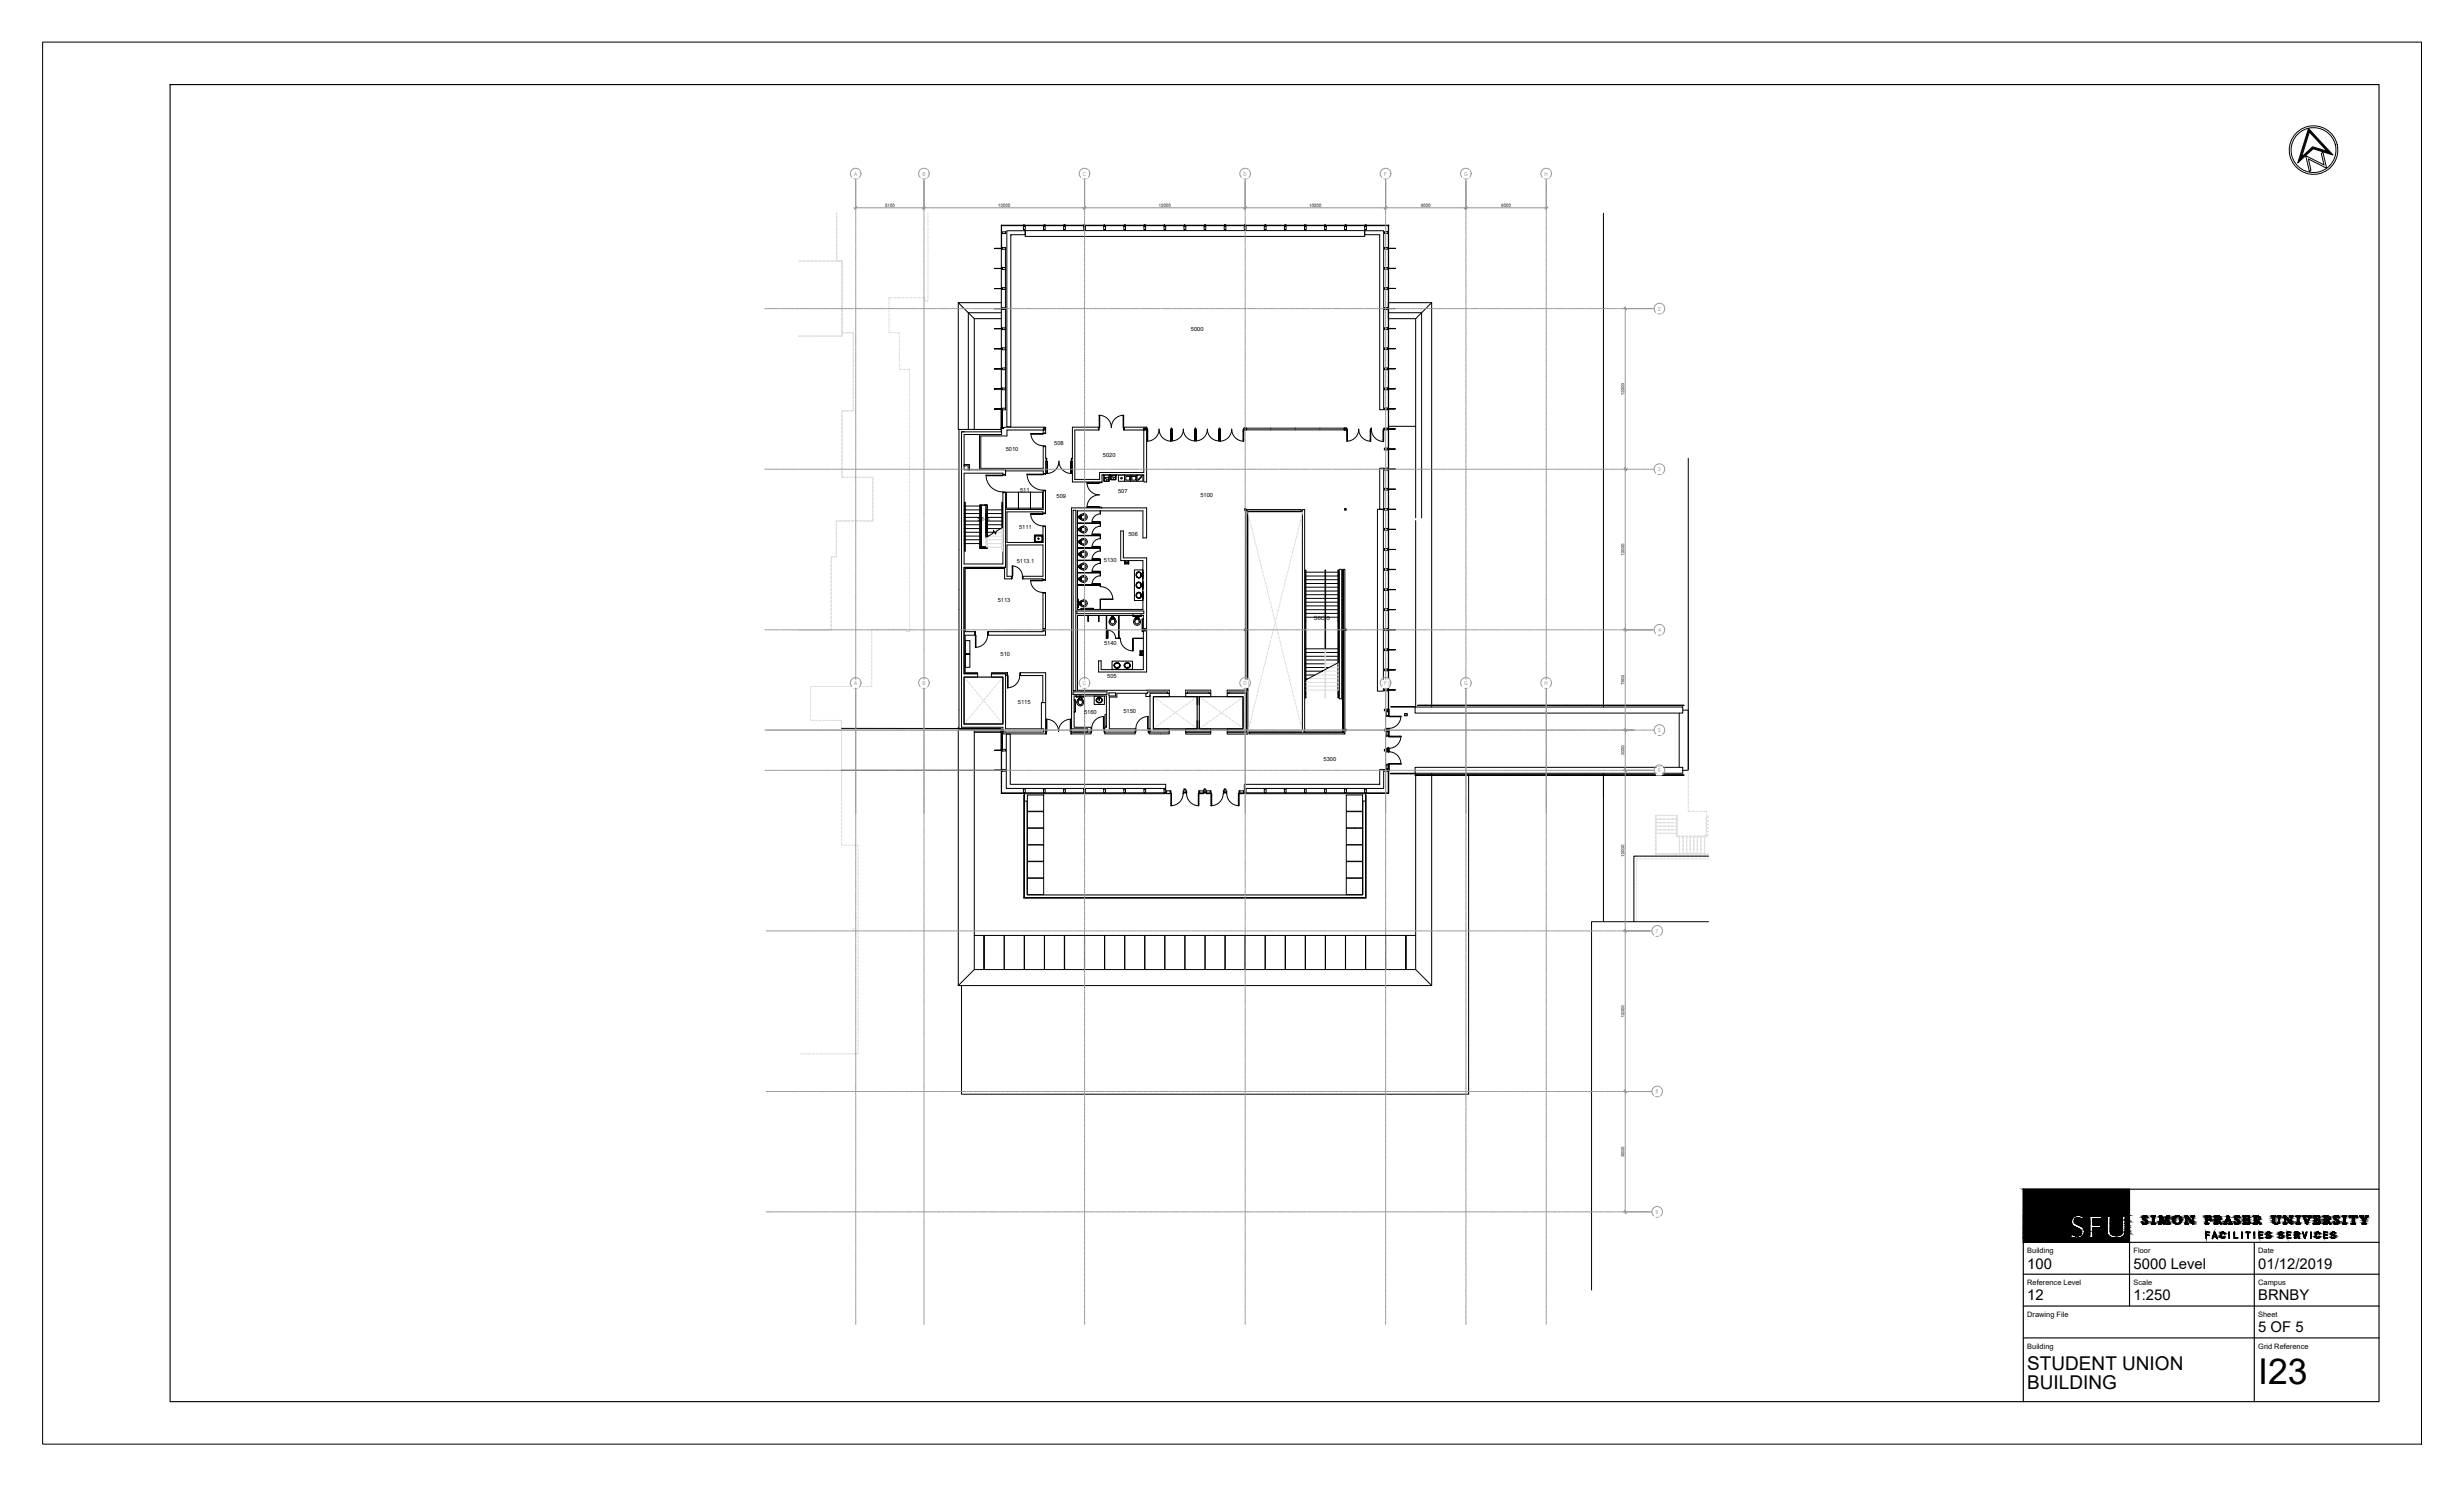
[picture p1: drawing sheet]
<svg xmlns="http://www.w3.org/2000/svg" width="737mm" height="444mm" viewBox="0 0 737 444" stroke-linecap="round" stroke-linejoin="round" font-family="sans-serif">
<defs><g id="words">
<text font-size="10.6" x="675.1" y="413.7">I23</text>
<g font-size="5.7">
<text x="606" y="409.5">STUDENT UNION</text>
<text x="606" y="415.1">BUILDING</text>
</g>
<g font-size="4.4">
<text x="606" y="379.2">100</text>
<text x="637.8" y="379.2">5000 Level</text>
<text x="675.1" y="379.2">01/12/2019</text>
<text x="606" y="388.7">12</text>
<text x="637.8" y="388.7">1:250</text>
<text x="675.1" y="388.7">BRNBY</text>
<text x="675.1" y="398.1">5 OF 5</text>
</g>
<g font-size="2.2">
<text x="606" y="374.5">Building</text>
<text x="637.8" y="374.5">Floor</text>
<text x="675.1" y="374.5">Date</text>
<text x="606" y="384.1">Reference Level</text>
<text x="637.8" y="384.1">Scale</text>
<text x="675.1" y="384.1">Campus</text>
<text x="606" y="393.6">Drawing File</text>
<text x="675.1" y="393.6">Sheet</text>
<text x="606" y="403.1">Building</text>
<text x="675.1" y="403.1">Grid Reference</text>
</g>
<g font-size="1.7">
<text x="356" y="99.1">5000</text>
<text x="300.7" y="134.9">5010</text>
<text x="315.2" y="133">508</text>
<text x="329.7" y="136.5">5020</text>
<text x="304.9" y="147.1">511</text>
<text x="315.8" y="149">509</text>
<text x="334.2" y="147.5">507</text>
<text x="358.9" y="148.4">5100</text>
<text x="292.2" y="155.6">S1-5</text>
<text x="304.6" y="158.2">5111</text>
<text x="337.4" y="160.3">506</text>
<text x="304" y="168.2">5113.1</text>
<text x="330" y="168">5130</text>
<text x="298.3" y="180">5113</text>
<text x="392.8" y="185.3">S6C-5</text>
<text x="299.1" y="196.1">510</text>
<text x="330.1" y="192.7">5140</text>
<text x="331" y="202.5">505</text>
<text x="304.3" y="210.5">5115</text>
<text x="324.1" y="213.3">5160</text>
<text x="335.8" y="213.2">5150</text>
<text x="395.7" y="227.5">5300</text>
</g>
<g font-size="1.6" fill="#989898">
<text x="255.4" y="52.5">A</text>
<text x="275.8" y="52.5">B</text>
<text x="323.7" y="52.5">C</text>
<text x="371.7" y="52.5">D</text>
<text x="413.8" y="52.5">F</text>
<text x="437.7" y="52.5">G</text>
<text x="461.7" y="52.5">H</text>
<text x="495.7" y="92.9">2</text>
<text x="495.7" y="140.9">3</text>
<text x="495.8" y="188.9">4</text>
<text x="255.4" y="204.8">A</text>
<text x="275.8" y="204.8">B</text>
<text x="323.7" y="204.8">C</text>
<text x="371.7" y="204.8">D</text>
<text x="413.8" y="204.8">F</text>
<text x="437.7" y="204.8">G</text>
<text x="461.7" y="204.8">H</text>
<text x="495.7" y="218.8">5</text>
<text x="495.7" y="230.9">6</text>
<text x="495" y="278.9">7</text>
<text x="495" y="326.9">8</text>
<text x="495" y="362.9">9</text>
</g>
</g></defs>
<!-- layer: FP100_5|AWACO -->
<g fill="none" stroke="#000" stroke-width=".3">
<path d="M299.6 74h1v.5h-1zM299.6 80h1v.5h-1zM299.6 69.3h1v.5h-1zM302.2 70.5h.1M305.9 67.6h.6v1h-.6zM312 67.6h.5v1h-.5zM318 67.6h.5v1h-.5zM324 67.6h.5v1h-.5zM329.9 67.6h.6v1h-.6zM336 67.6h.5v1h-.5zM342 67.6h.5v1h-.5zM348 67.6h.5v1h-.5z"/>
<path d="M353.9 67.6h.6v1h-.6zM360 67.6h.5v1h-.5zM366 67.6h.5v1h-.5zM372 67.6h.5v1h-.5zM378 67.6h.5v1h-.5zM384 67.6h.5v1h-.5zM390 67.6h.5v1h-.5zM396 67.6h.5v1h-.5zM402 67.6h.5v1h-.5zM408 67.6h.5v1h-.5zM413.9 74h1v.5h-1zM413.9 80h1v.5h-1z"/>
<path d="M413.9 69.3h1v.5h-1zM299.6 86h1v.5h-1zM299.6 92h1v.5h-1zM299.6 98h1v.5h-1zM300.6 91.5h.1M413.9 86h1v.5h-1zM413.9 92h1v.5h-1zM413.9 98h1v.5h-1zM299.6 104h1v.5h-1zM299.6 110h1v.5h-1zM299.6 116h1v.5h-1zM413.9 104h1v.5h-1z"/>
<path d="M413.9 110h1v.5h-1zM413.9 116h1v.5h-1zM299.4 128v1.1M299.6 122h1v.5h-1zM311.9 127.9h.6v.6h-.6zM312 128h.5v.5h-.5zM341.9 127.9h.6v.6h-.6zM342 128h.5v.5h-.5zM371.9 127.9h.6v.6h-.6zM372 128h.5v.5h-.5zM401.9 127.9h.6v.6h-.6zM402 128h.5v.5h-.5z"/>
<path d="M413.9 122h1v.5h-1zM413.9 128h1v.5h-1zM413.9 134h1v.5h-1zM413.9 140h1v.5h-1zM299.8 141.8v-.4h-11.6v27.2h11.6v-21.4M300.6 141.8v-1.4h-12.4v-10.5h11.2v-.8h-12v88.3h12.4v1.4h12.2v-.9h-11.4v-16.5h-4.2v1h3.4v14h-11.6v-14h4.1v-1h-4.1v-31.8h12.4v-22.4M372 152h.4v.5h-.4zM372.1 152.1h.3v.3h-.3zM402 152h.4v.5h-.4zM402 152.1h.4v.3h-.4zM413.9 146h1v.5h-1zM413.9 152h1v.5h-1z"/>
<path d="M413.9 158h1v.5h-1zM413.9 164h1v.5h-1zM413.9 170h1v.5h-1zM413.9 176h1v.5h-1zM311.9 187.9h.6v.7h-.6zM311.9 188h.5v.5h-.5zM341.9 187.9h.6v.7h-.6zM342 188h.5v.5h-.5zM372 188.1h.4v.3h-.4zM372.1 188.1h.3v.3h-.3zM390 193.4h.2M400.2 193.4h.2"/>
<path d="M402 188.1h.4v.3h-.4zM413.9 182h1v.5h-1zM413.9 188h1v.5h-1zM413.9 194h1v.5h-1zM413.9 200h1v.5h-1zM320.3 218.7v-.8h4.9v.9h-4.9M343.8 217.9v.9h5.7v-.9h-4.7v-9.6h4.7v-1.1h-5.7v11.6M354.5 207.2h7.5v1.1h-7.5zM354.5 217.9h7.5v.9h-7.5zM357.9 208.3v2.4M357.9 215.4v2.5M358.5 208.3v2.4"/>
<path d="M358.5 215.4v2.5M366.9 207.2h5.7v11.6h-5.7v-.9h4.7v-9.6h-4.7zM373 218.8h.5M373 206v.3M390 205.7h.2M400.2 205.7h.2M402 218h.4v.5h-.4zM402 218.1h.4v.3h-.4zM413.9 206h1v.5h-1zM413.9 212h1v.5h-1zM413.9 218h1v.5h-1zM299.6 230h1v.5h-1z"/>
<path d="M299.6 224h1v.5h-1zM305.9 235.9h.6v1.1h-.6zM312 235.9h.5v1.1h-.5zM318 235.9h.5v1.1h-.5zM324 235.9h.5v1.1h-.5zM329.9 235.9h.6v1.1h-.6zM336 235.9h.5v1.1h-.5zM342 235.9h.5v1.1h-.5zM348 235.9h.5v1.1h-.5zM353.9 235.9h.6v1.1h-.6zM360 235.9h.5v1.1h-.5zM366 235.9h.5v1.1h-.5z"/>
<path d="M372 235.9h.5v1.1h-.5zM378 235.9h.5v1.1h-.5zM384 235.9h.5v1.1h-.5zM390 235.9h.5v1.1h-.5zM396 235.9h.5v1.1h-.5zM402 235.9h.5v1.1h-.5zM408 235.9h.5v1.1h-.5zM413.9 230h1v.5h-1zM413.9 224h1v.5h-1z"/>
</g>
<!-- layer: FP100_5|AWA -->
<g fill="none" stroke="#000" stroke-width=".3">
<path d="M287.4 129.1h.8M288.2 138.9h1.6v1.5h-.4v-1.2h-1.2zM288.2 128.4h-1.5v11.8M288.2 128.4h11.1v.7M292.8 129.9v10.5M300.3 127.8l12.3-.1v1.7M311.9 129.4v-.9h-10.9v1.8h-7.8v9.7h18.7v-6.5M312.6 133.5l.1 3.5M312.7 137.9l-.1 3.6M320.5 137.9l.1 6.2h8M320.5 137.1h.1M328.4 128.5h-7.1v14.8h7.4v-2.1h13.2v-12.7h-5.8"/>
<path d="M328.4 127.8l-7.8-.1-.1 9.3M336.1 127.8l6.7-.1v16.4h-.9v-2.1h-12.5v2.1M286.7 140.3v23.9M300.6 140.8h11.3v.7M311.8 153.3v-.3h-10.8v9.2h10.8v-4.8M311.9 146.7v5.6h-11.3M312.5 146.7v6.6M312.5 157.4v15.8M320.8 152.5h.8v53.9h-.8zM322.1 152.8v1.5M328.6 151.8h-8.3v66.9M328.6 144.1h.1"/>
<path d="M329.4 151.8h13.4v9h-1.1v-8.1h-19.6v29.5h19.6v-14.6h-6.7v-8.9h.8v8.1h7v34.1h-14.4v-3.4h.8v2.7h12.6v-16.2h-19.7v22.3h27.4v.9h-.5v-.3h-5.9v.3h-.5v1h1.2v-.5M329.4 144.1h.1M286.7 164.3v53.8h1.5M300.6 169.6h-12.4v31.8h4.1v-.3h-3.8v-11.2h2.9M302.4 173h-2.1v-3.1h-11.8v18.9h2.9M302.4 172.3h-1.4v-9.4h10.8v9.4h-5.9M305.9 173h5.9v.2M311.8 177.3v11.5h-16.4M312.5 177.3v12.6h-17.1M400.4 170.2h.7v38.7h-.7zM321.9 182.6h20v.8h-20zM288.2 218.1h11.6"/>
<path d="M299.8 218.8v.6h12.8M300.6 201.9h.4M301 201.1h-4.6v.3h4.2M305.1 201.1h7.5v17.6M305.1 201.9h6.6v8.1M312.6 218.7h.1M312.6 210h-1.3v7.9M320.3 218.7h.1M320.4 207.6h.1M320.8 218.8h5.4v.6h-5.9M320.8 206.8h10.1v.8h-10.1zM326.2 217.9v-.5h-5.1v-9.4h9.7v9.4h-.6v.5"/>
<path d="M330.2 218.8h9.2v.6h-9.2zM331.5 207.1h2v.9h-2zM343.1 207.2h-9.2v1.2h-2.3v9.5h7.8M343.5 217.9h.3M343.8 218.8h-.3v.6h6v-.6M354.5 218.8h7.5v.6h-7.5zM354.5 206.3h7.5v.9h-.6v-.3h-6.4v.3h-.5zM366.9 206.3h6.1v13.1h-6.1v-.6h5.7v-11.9h-5.2v.3h-.5zM389.3 218.8v-66.5h.7v66.5M415.2 220.1h.1M415.1 217.7l.1 .2zM415.1 214l.1 .1z"/>
<path d="M349.9 237.1l.2 .1zM353.7 237.1l.1 .1zM354.6 237.1l.2 .1zM358.4 237.1l.1 .1zM362 237.2h.1M365.7 237.2h.1M366.6 237.2h.1M370.4 237.2h.1M415.1 228.4l.1 .1zM415.2 224.8h.1M415.2 223.8h.1"/>
</g>
<!-- layer: FP100_5|AFL -->
<g fill="none" stroke="#000" stroke-width=".3">
<path d="M301 69h5.5v1.2h-4.3v57.4h-1.2zM408 69h5.6v53.5h-1.1v-52.3h-4.5zM479.3 63.7v147.6M286.5 90.5v37.9h.2M291.3 95.3v33.1M291.3 95.3h8M299.3 90.5h-12.8l4.8 4.8M299.3 93.5h-9.8v34.9M415 90.5v4.8M415.1 93.5h9.9v61.3M415.1 95.3h8.1M415.1 90.5h12.9"/>
<path d="M423.2 95.3v59.5M428 90.5v120.3M428 90.5l-4.8 4.8M412.5 140h1.1v12.2h-1.1zM415.1 127.4h8.1M504.7 137v93.3M423.2 155.6v55.7M251.6 217.7l47.7 .1M286.6 217.5l-.1 77.1M291.3 218.8h8M291.3 218.1v71.7M300.8 219.4h1.2v15.1h46.5v1.2h-47.7z"/>
<path d="M423 211.3h80v1.9h-80zM428 210.9v.4M502 213.2v16.2M503 212.3h1.7v18h-1.7M251.6 230.3h47.7M306.2 239.5h.8v28h100.4v-28h.8M306.2 237.3v.3M307.1 237.6h4.9v4.9h-4.9zM372 234.5h40.5v-4.5h1.1v5.7h-41.6zM402.5 237.6h4.8v4.9h-4.8zM408.2 237.3v.3M423 229.4h80v1.8h-80z"/>
<path d="M423.2 231.7v58.1M423.2 231.2v.4M428 231.2v.4M428 231.7v62.9M439 231.7v95.4h-151.6v-32.5M479.3 231.2h.1M479.3 231.3v44.2M307.1 242.6h4.9v4.9h-4.9zM307.1 247.6h4.9v4.9h-4.9zM307.1 252.6h4.9v4.8h-4.9zM307.1 257.6h4.9v4.8h-4.9zM311.9 247.5l.1 .1"/>
<path d="M402.5 242.6h4.8v4.9h-4.8zM402.5 247.6h4.8v4.9h-4.8zM402.5 252.6h4.8v4.8h-4.8zM402.5 257.6h4.8v4.8h-4.8zM404.9 247.5l.1 .1M510.8 255.9h-22.4v19.6M291.3 279.6h131.9M307.1 262.5h4.9v4.9h-4.9zM402.5 262.5h4.8v4.9h-4.8zM510.8 275.5h-35v110.1M291.3 289.8h131.9l4.8 4.8h-141.5z"/>
</g>
<!-- layer: FP100_5|ADO -->
<g fill="none" stroke="#000" stroke-width=".3">
<path d="M308.2 129.6a3.7 3.7 0 0 0 3.7 3.6M308.2 129.6h3.7v.2h-3.7zM311.9 133.3h.7v.2h-.7zM311.9 129.4h.7v.2h-.7zM312.7 137h.2v.9h-.2zM312.9 137.9h.2v3.6h-.2zM320.1 137.9h.2v3.6h-.2zM320.3 137h.2v.9h-.2zM328.4 127.8h.2v.7h-.2zM328.6 124.1a3.7 3.7 0 0 1 3.6 3.7 3.7 3.7 0 0 1 3.7-3.7M328.6 124.1h.2v3.7h-.2zM335.7 124.1h.2v3.7h-.2z"/>
<path d="M335.9 127.8h.2v.7h-.2zM342.9 131.9a3.6 3.6 0 0 0 3.6-3.6 3.6 3.6 0 0 0 3.6 3.6M342.9 128.3h.2v3.6h-.2v-3.4M342.9 129h.2M342.9 131.3h.2M343 129v2.3M349.9 129h.2M349.9 131.3h.2M350 129v2.3M350.1 128.3h-.2v3.6h.2v-3.4M350.3 128.3h.2v3.5h-.2v-3.3M350.3 129h.2"/>
<path d="M350.3 131.2h.2M350.4 129v2.2M353.7 128.3a3.5 3.5 0 0 0 3.5 3.5M353.8 128.3a3.5 3.5 0 0 1-3.5 3.5M357.1 129h.2M357.1 131.2h.2M357.2 129v2.2M357.3 128.3h-.2v3.5h.2v-3.3M357.4 131.8a3.5 3.5 0 0 0 3.5-3.5 3.5 3.5 0 0 0 3.5 3.5M357.5 128.3h.1v3.5h-.1v-3.3M357.5 129h.1M357.5 131.2h.1"/>
<path d="M357.5 129v2.2M364.3 129h.1M364.3 131.2h.1M364.4 129v2.2M364.4 128.3h-.1v3.5h.1v-3.3M364.6 131.9a3.6 3.6 0 0 0 3.6-3.6 3.6 3.6 0 0 0 3.6 3.6M364.7 128.3h.1v3.6h-.1v-3.4M364.7 129h.1M364.7 131.3h.1M364.7 129v2.3M371.6 129h.2M371.6 131.3h.2"/>
<path d="M371.7 129v2.3M371.8 128.3h-.2v3.6h.2v-3.4M402.6 131.9a3.6 3.6 0 0 0 3.6-3.6 3.6 3.6 0 0 0 3.6 3.6M402.6 128.3h.2v3.6h-.2v-3.4M402.6 131.3h.2M402.6 128.9h.2M402.7 128.9v2.4M409.6 131.3h.2M409.6 128.9h.2M409.7 128.9v2.4M409.8 128.3h-.2v3.6h.2v-3.4M410 128.3a3.7 3.7 0 0 0 3.6 3.7"/>
<path d="M413.5 128.9h.1M413.5 131.4h.1M413.6 128.9v2.5M413.6 128.3h-.1v3.7h.1v-3.5M294.8 142a5 5 0 0 0 5 5M294.8 142h5v.2h-5zM299.8 147h.8v.2h-.8zM299.8 141.8h.8v.2h-.8zM307 141.7a4.8 4.8 0 0 0 4.9 4.8M307 141.7h4.9v.2h-4.9zM308.1 153.5a3.7 3.7 0 0 0 3.7 3.7M308.1 153.6h3.7v.1h-3.7z"/>
<path d="M311.8 153.3h.7v.3h-.7zM311.8 157.2h.7v.2h-.7zM311.9 141.5h.7v.2h-.7zM311.9 146.5h.7v.2h-.7zM312.9 141.5a3.7 3.7 0 0 0 3.7-3.7 3.7 3.7 0 0 0 3.6 3.7M325 144.3a3.7 3.7 0 0 0 3.6 3.6 3.7 3.7 0 0 0-3.6 3.7M325 151.4h3.6v.2h-3.6zM325 144.3h3.6v.2h-3.6zM328.6 151.6h.8v.2h-.8zM328.6 144.1h.8v.2h-.8zM302.4 172.3h.2v.7h-.2zM302.6 169.2a3.1 3.1 0 0 1 3 3.1"/>
<path d="M302.6 169.2h.2v3.1h-.2zM305.6 172.3h.3v.7h-.3zM308.1 173.4a3.7 3.7 0 0 0 3.7 3.7M308.1 173.5h3.7v.1h-3.7zM311.8 177.1h.7v.2h-.7zM311.8 173.2h.7v.3h-.7zM291.4 188.8h.2v1.1h-.2zM291.6 189.9h.2v3.7h-.2zM295.2 189.8a3.7 3.7 0 0 1-3.6 3.7M295.2 188.8h.2v1.1h-.2zM301 201.1h.2v.8h-.2zM301.2 201.9h.2v3.7h-.2z"/>
<path d="M304.8 201.9a3.7 3.7 0 0 1-3.6 3.7M304.8 201.1h.3v.8h-.3zM312.6 218.7h.2v.7h-.2zM312.8 215a3.7 3.7 0 0 1 3.6 3.7 3.7 3.7 0 0 1 3.7-3.7M312.8 215h.2v3.7h-.2zM320 215h.1v3.7h-.1zM320.1 218.7h.2v.7h-.2zM326.2 217.9h.1v.9h-.1zM329.9 214.2h.1v3.7h-.1zM330 214.2a3.7 3.7 0 0 0-3.7 3.7M330 217.9h.2v.9h-.2zM339.4 217.9h.2v.9h-.2z"/>
<path d="M343.1 214.2h.1v3.7h-.1zM343.2 214.2a3.7 3.7 0 0 0-3.6 3.7M343.2 217.9h.3v.9h-.3zM415.2 214.1v.2h3.6v-.2h-3.6M415.8 214.1v.2M415.8 214.2h2.5M418.3 214.1v.2M418.8 214.1a3.7 3.7 0 0 1-3.7 3.6M350.1 237.2h.1v3.6h-.1zM350.1 237.8h.1M350.1 237.8v2.5M353.7 237.2a3.7 3.7 0 0 1-3.7 3.6"/>
<path d="M354.7 237.2a3.7 3.7 0 0 0 3.7 3.6M358.2 237.8h.2M358.3 237.8v2.5M358.4 237.2h-.2v3.6h.2v-3.5M362 237.2h.2v3.6h-.2zM362 237.8h.2M362.1 237.8v2.5M365.7 237.2a3.7 3.7 0 0 1-3.7 3.6M366.7 237.2a3.7 3.7 0 0 0 3.7 3.6M370.2 237.8h.2M370.3 237.8v2.5M370.4 237.2h-.2v3.6h.2v-3.5"/>
<path d="M415.2 228.2h3.6v.2h-3.6zM415.2 220.1v.2h3.6v-.2h-3.6M415.2 224.7a3.7 3.7 0 0 1 3.6 3.7M415.8 228.3h2.5M415.8 220.1v.2M415.8 228.2v.2M415.8 220.2h2.5M418.3 220.1v.2M418.3 228.2v.2M418.8 220a3.7 3.7 0 0 1-3.6 3.7M350.1 240.3h.1M358.2 240.3h.2"/>
<path d="M362 240.3h.2M370.2 240.3h.2"/>
</g>
<!-- layer: FP100_5|AWAPA -->
<g fill="none" stroke="#000" stroke-width=".3">
<path d="M322.1 156.4h6.8l.1-.3v.3zM322.1 152.8v1.5M322.1 154.8v1.6M322.1 156.4v1.6M322.1 158.6v1.4M326.5 159.7h2.4zM326.5 155.9l2.4 .2zM328.9 157.3a2.39 2.39 0 0 0-2.4 2.4M328.9 153.6a2.39 2.39 0 0 0-2.4 2.4M328.9 156.4l.1 .9zM328.9 152.8l.1 .8zM322.1 174.9h6.9v.5l-.1-.5z"/>
<path d="M322.1 174.9h6.8l.1-.3v.3zM322.1 171.2h6.8l.1-.4v.5zM322.1 167.4h6.8l.1-.3v.5zM322.1 163.8h6.8l.1-.3v.3zM322.1 160h6.8l.1-.3v.5zM322.1 160.2v1.5M322.1 162.2v1.6M322.1 163.8v1.6M322.1 165.9v1.5M322.1 167.6v1.5M322.1 169.6v1.6M322.1 171.3v1.5"/>
<path d="M322.1 173.3v5.7M322.1 179.3v.8M326.5 174.4l2.4 .2zM326.5 170.7l2.4 .1zM326.5 167.1h2.4zM326.5 163.3l2.4 .2zM328.9 172.1a2.39 2.39 0 0 0-2.4 2.4M328.9 168.4a2.39 2.39 0 0 0-2.4 2.4M328.9 164.7a2.39 2.39 0 0 0-2.4 2.4M328.9 161.1a2.39 2.39 0 0 0-2.4 2.3M328.9 179.2l.1 3zM328.9 171.3l.1 .8z"/>
<path d="M328.9 167.6l.1 .9zM328.9 163.8l.1 .9zM328.9 160.2l.1 .9zM329 175.4a3.7 3.7 0 0 1 3.7 3.7M329 179.1l3.7 .1zM322.1 180.6v.9M322.1 181.7v.6M330.7 184l.1 6.8 .3 .1h-.4zM331.1 188.4a2.39 2.39 0 0 1 2.4 2.3M331.1 188.4l.1 2.4zM333.5 190.8l.9 .1zM334.4 184l.1 6.8 .4 .1h-.5z"/>
<path d="M334.9 190.8a3.7 3.7 0 0 0 3.7 3.7M338.6 190.9l.2 3.7zM338.8 190.8l2.9 .1zM341.7 184h.1"/>
</g>
<!-- layer: FP100_5|AFLSP -->
<g fill="none" stroke="#000" stroke-width=".3">
<path d="M309.2 160h2.5v2.2h-2.5zM322.1 154.5l.1 .2M322.1 158h.6M322.1 158.6h.6M322.1 154.5h.1M322.1 154.7v.1h.6M322.2 154.6h.1M322.3 154.6h.1M322.3 154.5h.1M322.3 158.4h.1M322.3 154.6v.1M322.3 158.2h.1"/>
<path d="M322.3 154.4v.1M322.4 158.2h.1M322.4 154.4v.1M322.4 154.5h.1M322.4 158.4h.1M322.4 154.6v.1M322.7 154.3h-.6v.2M322.9 154l-.2 .7 .2 .4 .1-.3-.1 .3 .2 .2M322.9 154l.1 .3M323 154.3v.5l.5 .3M323.1 158h.2v.6h-.2M323.1 154.3h.2v.5h-.2"/>
<path d="M323.1 159l.8 .3M323.1 155.3l.7 .3M323.1 157.5l-.2 .2 .1 .3 .3-.2M323.1 153.9l-.2 .1M323.3 154.1l-.3 .2M323.5 158.8l-.5-.3-.1-.8-.2 .8 .2 .3 .1-.3-.1 .3 .2 .2M323.5 157.7l-.2 .1M323.5 154l-.2 .1M323.5 158.8l.5 .1M323.5 155.1l.5 .2M323.7 155.5h.2M323.8 157.3l-.7 .2"/>
<path d="M323.9 153.9l-.4 .2M323.9 157.2l-.2 .1M323.9 157.6l-.4 .1M323.9 159.3h.1M323.9 157.3h.1M323.9 157.6h.1M323.9 155.6h.1M324 157.2a1.04 1.04 0 0 1 1 1.1 1.04 1.04 0 0 1-1 1M324 157.6a.66 .66 0 0 1 .7 .7 .66 .66 0 0 1-.7 .6M324 153.5a1.04 1.04 0 0 1 1 1.1 1.04 1.04 0 0 1-1 1M324 153.9a.66 .66 0 0 1 .7 .7 .66 .66 0 0 1-.7 .6M324 153.6l-.9 .2"/>
<path d="M324 153.9h-.2M330 142v1.8M330 143.8h1.5M330.1 142.7l.7 .6h.7M330.1 142.7h1.4v1.1h-1.4zM330.8 143.3v.5M331.6 142v1.8M332.1 143.3v-1.3h-.5v1.8M332.1 142v1.3M332.1 143.2h1.4M332.1 142.2l.7 .6h.7M332.1 142.2h1.4v1.1h-1.4z"/>
<path d="M332.8 142.8v.5M333.6 142v1.3v-1.3h.2h-4h.2v1.8M334.3 142h1.9v1.9h-1.9zM336.2 142h1.8v1.9h-1.8zM336.6 142.4h1.1v1.1h-1.1zM338 142h1.9v1.9h-1.9zM338.4 142.4h1.1v1.1h-1.1zM339.9 142h1.8v1.9h-1.8zM341.2 142.4l.1 .1-1 1.1-.1-.2zM309.2 162.2v-2.3h2.5v2.3M309.4 160.1h2.2v1.9h-2.2zM309.5 160.6v1.1l.3 .2"/>
<path d="M309.8 160.2l-.3 .4M309.8 160.2h1.3l.4 .4M311.5 160.6l-.2 1.2-1.5 .1M322.1 179l.3 .2v2.3l-.2 .1M322.1 172.8h.6M322.1 173.3h.6M322.1 169.1h.6M322.1 169.6h.6M322.1 165.4h.6M322.1 165.9h.6M322.1 161.7h.6M322.1 162.2h.6"/>
<path d="M322.2 179v.3M322.2 179.2l.1 .1M322.2 179.2l-.1 .1M322.3 179.3l-.1 2.2M322.3 173.1v.1M322.3 169.5h.1M322.3 165.7h.1M322.3 162.1h.1M322.3 172.9v.1M322.3 169.3h.1M322.3 165.5h.1M322.3 161.9h.1"/>
<path d="M322.3 172.9v.3M322.4 172.9v.1M322.4 169.3h.1M322.4 165.5h.1M322.4 161.9h.1M322.4 162.1h.1M322.4 173h.1M322.4 165.5v.1M322.4 173.1v.1M322.4 169.5h.1M322.4 165.7h.1M323.1 172.8h.2v.5h-.2"/>
<path d="M323.1 169.1h.2v.5h-.2M323.1 165.4h.2v.5h-.2M323.1 161.7h.2v.5h-.2M323.1 173.8l.3 .1M323.1 170.1l.3 .1M323.1 166.4l.3 .1M323.1 162.7l.3 .1M323.1 172.4l-.2 .2 .1 .2 .5-.3M323.1 168.7l-.2 .1 .1 .3 .3-.1M323.1 164.9l-.2 .3 .1 .2 .5-.3M323.1 161.3l-.2 .1 .1 .3 .3-.1M323.1 179.6l-.2 .2 .1 .3 .3-.2"/>
<path d="M323.4 168.5l-.3 .1M323.4 174l.6 .1M323.4 166.6l.6 .1M323.4 162.8l.5 .2M323.4 170.2l.4 .2M323.5 173.6l-.5-.3-.1-.7-.2 .7 .2 .3 .1-.3-.1 .3 .2 .2M323.5 169.9l-.5-.3-.1-.8-.2 .8 .2 .3 .1-.3-.1 .3 .2 .2M323.5 168.8l-.2 .1M323.5 166.2l-.5-.3-.1-.7-.2 .7 .2 .3 .1-.3-.1 .3 .2 .2M323.5 162.5l-.5-.3-.1-.8-.2 .8 .2 .3 .1-.3-.1 .3 .2 .2M323.5 161.4l-.2 .1M323.5 179.8l-.2 .1"/>
<path d="M323.5 173.6l.5 .2M323.5 169.9l.5 .1M323.5 166.2l.5 .1M323.5 162.5l.5 .2M323.7 170.3l.3 .1M323.8 164.7l-.7 .2M323.9 179.7l-.4 .1M323.9 168.3l-.5 .2M323.9 168.4h.1M323.9 163h.1M324 172a1.04 1.04 0 0 1 1 1.1 1.04 1.04 0 0 1-1 1M324 172.4a.66 .66 0 0 1 .7 .7 .66 .66 0 0 1-.7 .6"/>
<path d="M324 168.3a1.04 1.04 0 0 1 1 1.1 1.04 1.04 0 0 1-1 1M324 168.7a.66 .66 0 0 1 .7 .7 .66 .66 0 0 1-.7 .6M324 164.6a1.04 1.04 0 0 1 1 1 1.04 1.04 0 0 1-1 1.1M324 165a.66 .66 0 0 1 .7 .6 .66 .66 0 0 1-.7 .7M324 160.9a1.04 1.04 0 0 1 1 1.1 1.04 1.04 0 0 1-1 1M324 161.3a.66 .66 0 0 1 .7 .7 .66 .66 0 0 1-.7 .6M324 179.3a1.04 1.04 0 0 1 1 1 1.04 1.04 0 0 1-1 1.1M324 179.7a.66 .66 0 0 1 .7 .6 .66 .66 0 0 1-.7 .7M324 172.1l-.9 .2M324 172.4l-.5 .2M324 168.7l-.5 .2M324 164.6l-.3 .1"/>
<path d="M324 165l-.5 .2M324 161l-.9 .3M324 161.3l-.5 .2M324 179.3l-.9 .3M324 179.7h-.2M336.2 168.5h.1M336.2 168v-.4v.9M336.2 168v.4M336.2 168.4v.2l1.2-.1M336.2 168.4l1.2 .1M336.2 168h.1M336.2 168.1h1.2"/>
<path d="M336.3 168h1.1M336.3 168h.1M337.4 168.5h.1M337.4 168.4v-.8v.9M339.7 171.3v1.1M339.7 172.4l.8 .4M339.7 175.4l.8 .4M339.8 171.4v1l.7 .3M339.8 177.5v.9M339.8 177.5l.7-.4 .6 .6M339.8 178.4l.7 .4M340.4 171.1a.82 .82 0 0 0-.6 .8 .82 .82 0 0 0 .6 .8"/>
<path d="M340.4 171.1l.6 .3 .1 .4M340.4 171l.5 .2 .2 .6M340.4 177.2a.82 .82 0 0 0-.6 .8 .82 .82 0 0 0 .6 .8M340.4 177.2l.6 .3 .1 .4a.76 .76 0 0 0-1.2-.6 .76 .76 0 0 0 0 1.3 .71 .71 0 0 0 .8 .1 .71 .71 0 0 0 .4-.7M340.4 171.1h.1M340.4 174.1l.1 .1M340.4 177.2h.1M340.5 171l-.7 .4M340.5 170.9l-.8 .4M340.5 174l-.8 .4v1M340.5 177a.85 .85 0 0 0-.9 1.2 .85 .85 0 0 0 1.5 0v-.2M340.5 172.6l-.1 .1"/>
<path d="M340.5 175.7h-.1M340.5 178.7l-.1 .1M340.5 171l.5 .1 .2 .7M340.5 174l.5 .2 .2 .7M340.5 177.1l.5 .1 .2 .7M341 171.9h.1M341 178h.1M341 171.8v.1M341 174.9h.1M341 177.9v.1M341 171.9h.4M341 175h.4"/>
<path d="M341 174.9v.1M341 178h.4M341 171.8h.4M341 174.9h.4M341 175h.1M341 177.9h.4M341.1 171.9l-.1 .5-.6 .3M341.1 174.9a.73 .73 0 0 0-.8-.7 .73 .73 0 0 0-.7 .7 .73 .73 0 0 0 .7 .8h.1M341.1 175l-.1 .4-.6 .3M341.1 178l-.1 .4-.6 .4M341.1 177.7v.2M341.1 171.9v.3"/>
<path d="M341.1 174.9a.75 .75 0 0 0-.9-.8 .75 .75 0 0 0-.5 1.1l.3 .4 .5 .1M341.1 175v.2M341.1 171.8a.78 .78 0 0 0-.8-.7 .78 .78 0 0 0-.7 .8 .78 .78 0 0 0 .7 .8l.6-.1 .2-.7M341.1 172.2l-.7 .5M341.1 174.9a.78 .78 0 0 0-.8-.7 .78 .78 0 0 0-.7 .7 .78 .78 0 0 0 .7 .8l.6-.1 .2-.6M341.1 175.2l-.7 .6M341.2 178.3l-.2 .4-.5 .2M341.2 171.9l-.1 .5-.6 .4M341.2 175l-.1 .5-.6 .4M341.2 178v.3M341.3 171.9h.2M341.3 174.9h.2"/>
<path d="M341.3 178h.2M341.3 171.9h.1M341.3 174.9v.1M341.3 178h.1M341.3 171.8h.1M341.3 174.9h.1M341.3 177.9h.1M341.4 171.8h.1M341.4 171.9v.1M341.4 175h.1M341.4 178v.1M341.4 171.9h.1"/>
<path d="M341.4 174.9v.1M341.4 178h.1M341.4 171.8v.1M341.4 177.9v.1M341.4 174.8h.1M341.4 177.9h.1M341.4 174.9h.1M341.4 178.1h.1M341.5 171.8h.1M341.5 174.9h.1M341.5 177.9h.1M341.5 171.9h.1"/>
<path d="M341.5 175h.1M341.5 178h.1M341.5 171.9l-.1 .1M341.5 174.9v.1M341.5 171.8v.1M341.5 177.9v.1M341.6 174l.1 1.9zM341.6 177.1l.1 1.8zM341.6 171l.1 1.8zM322.1 181.5v.2M322.1 180.3h.1M322.1 180.1h.2"/>
<path d="M322.1 180.6h.2M322.2 180.3v.1M322.3 180.2l-.2 .2M322.4 180.2v.3M322.4 180.2h.1M322.4 180.4h.1M322.4 180.3v.1M322.4 180.1h.3M322.4 180.6h.3M323.1 180.1h.2v.5h-.2M323.1 181l.3 .2M323.1 182.1h.2"/>
<path d="M323.3 182v.2M323.3 182h.1M323.3 182h3.4M323.4 181.2l.5 .1M323.5 180.9l-.5-.3-.1-.8-.2 .7 .2 .4 .1-.3-.1 .3 .2 .2M323.5 180.9l.5 .1M323.9 181.4h.1M325.2 184l.1 1.8zM326.7 182h.1M326.7 182.1l.2 .1M326.8 182l-.1 .2M326.9 182.1l-.1-.3h-3.5l-.2 .4"/>
<path d="M328.4 184l.1 1.8zM331.6 185.8v.1M331.6 185.6v.2M331.9 185.9a.66 .66 0 0 0 .7 .6 .66 .66 0 0 0 .6-.6M331.9 185.7v.1M332 185.8v.1M332.1 185.3l-.1 .4M332.2 185.2l-.1 .2M332.4 184.9l.8-.2-1-.1-.1 .1 .3 .2-.3-.2-.5 .9M332.4 184.9l-.2 .3M332.4 184.9v.2h.5v-.2M332.4 184v.5"/>
<path d="M332.5 184.2v.1M332.5 184v.1M332.5 184.1h.1M332.6 184.1h.1M332.7 184.2v.1M332.7 184v.2M332.9 184.9l.3-.2 .4 .9M332.9 184.9l.4 .8M332.9 184v.5M333.2 198.9v.1M333.2 198.9a.79 .79 0 0 1 .7-.6 .79 .79 0 0 1 .8 .6M333.2 198.9l.5 .6"/>
<path d="M333.3 185.7v.1M333.3 185.8v.1M333.4 198.3l-.3 .4 .1 .5 .5 .4M333.5 198.3h.9M333.5 198.3a.69 .69 0 0 0-.4 .7 .69 .69 0 0 0 .6 .6M333.6 185.6v.2M333.6 185.8a1.04 1.04 0 0 1-1 1.1 1.04 1.04 0 0 1-1-1M333.7 199.6h.2M333.7 199.5l.2 .1M333.8 199.9h.1M333.9 200h.1M333.9 199.9h.1"/>
<path d="M333.9 199.6v.3M333.9 199.7a.89 .89 0 0 1-.8-1.3 .89 .89 0 0 1 1.6 0 .8 .8 0 0 1 .1 .9 .8 .8 0 0 1-.8 .4M333.9 199.5v.1M333.9 199.5h.1M333.9 199.8h.1M333.9 199.8v.2M334 199.8h.1M334 199.9h.1M334 200h-.1M334 199.5v.4M334 200h.1M334.1 199.9h.1"/>
<path d="M334.2 199.5l-.2 .1M334.4 198.3l.4 .6M334.7 198.9l-.5 .6M334.7 198.9v.1M334.8 198.9l-.2 .5-.6 .2h.2M334.8 198.9l-.6 .7M336.2 198.9v.1M336.2 198.9a.79 .79 0 0 1 .8-.6 .79 .79 0 0 1 .8 .6M336.2 198.9l.5 .6M336.5 198.3l-.3 .4v.5l.5 .4M336.5 198.3h1M336.7 199.6h.2a.78 .78 0 0 1-.6-.8 .78 .78 0 0 1 .7-.7 .78 .78 0 0 1 .8 .7l-.1 .6-.6 .2a.82 .82 0 0 0 .7-1.1 .82 .82 0 0 0-1.3-.3 .82 .82 0 0 0-.4 1 .82 .82 0 0 0 .8 .5"/>
<path d="M336.7 199.5l.2 .1M336.9 199.9h.1M336.9 200h.1M336.9 199.9h.2M336.9 199.6v.3M337 199.5l-.1 .1M337 199.5h.1M337 199.9l.1 .1M337 199.9v.1M337 199.5v.1M337 199.8h.1M337 199.8v.2"/>
<path d="M337 199.9h.1M337.1 200h-.1M337.1 199.5v.4M337.1 199.9h.1M337.1 200h.1M337.5 198.3l.3 .6M337.8 198.9l-.2 .4-.5 .3M337.8 198.9v.1M337.9 199l-.2 .4-.6 .3M338.6 184h.1M338.6 184h.2M338.7 184l.1 .3h2.2l.2-.3"/>
<path d="M338.8 184h2.2M338.8 184h.1M338.9 185.6v.2M338.9 185.8v.1M339.1 185.3l-.2 .3M339.2 185l-.2 .2M339.2 185.7v.1M339.3 185.8a.66 .66 0 0 0 .6 .7 .66 .66 0 0 0 .7-.7M339.4 185.2l-.1 .5M339.7 184.9h.5M339.7 184.9v.2h.5v-.2M339.7 184.9l-.2 .3"/>
<path d="M339.7 184v.2M339.7 184.3v.2M339.8 184.3h.3M339.8 184h.2M339.8 184.3h.1M339.9 184.3h.1M339.9 184.1v.1M339.9 184.1l.1 .1M340 184.3h.1M340.2 184.9l.3-.2-.7-.2-.4 .2 .3 .2-.3-.2-.2 .3M340.2 184v.2M340.2 184.3v.2"/>
<path d="M340.6 185.7v.1M340.8 185.2l-.3-.5-.3 .2 .4 .8M340.8 194.7h.2M340.8 195.9h.2M340.8 194.7v1.2M340.8 185.3l.1 .3M340.8 194.7h.1M340.8 195.9h.1M340.9 185.6v.2M341 194.7h.1M341 195.9h.1M341 194.7l-.2 1.2"/>
<path d="M341 185.8a1.04 1.04 0 0 1-1 1.1 1.04 1.04 0 0 1-1.1-1M341 184h.1M341 194.7h.7M341 195.9h.3M341 194.7h.3M341 184h.2M341.1 195.9h.2M341.2 184h.1M341.2 194.7v1.2M341.3 194.7v.1M341.3 195.8v.1M341.3 194.8l.1 .1"/>
<path d="M341.3 195.9h.2M341.3 194.8v.3M341.3 195.5v.2M341.3 195.9h.4M341.3 195.1l.1 .5M341.3 194.7h.4M341.3 195h.1M341.3 195.7v.1M341.4 194.9h.1M341.4 195h.1M341.4 195.6h.1M341.4 195.6l-.1 .1"/>
<path d="M341.4 195.6v.1M341.4 185.1l.3-.1v.2h-.2v3.5l.2 .1-.3-.1zM341.7 195.9h.1M341.7 194.7h.1M341.7 194.7v1.2M321.1 209.1l.4 .2v3.4l-.3 .2M321.1 212.7v.2M321.2 209.3v3.4M321.2 209.1l-.1 .2M321.6 208l.2 .4h2.3l.1-.3M321.8 208.1h2.3M321.9 208l-.3 .1"/>
<path d="M321.9 210a1.04 1.04 0 0 0 1 1 1.04 1.04 0 0 0 1.1-1M321.9 209.9v.1M322.2 209.1l-.3 .7M322.2 209.1l.2-.3 .3 .3-.3-.3 .3-.2 .8 .2-1 .5M322.2 209.8h.1M322.3 209.9v.1M322.3 210a.66 .66 0 0 0 .6 .6 .66 .66 0 0 0 .7-.6M322.4 209.5l-.1 .4M322.5 209.3l-.1 .1M322.7 209.1v.2h.5v-.2M322.7 208v.3M322.7 208.4v.3"/>
<path d="M322.8 208.4h.3M322.8 208.4h.2M322.8 208l.3 .2M322.8 208.4h.1M322.9 208.2h.1M323 208.4h.1M323 208v.3M323.2 209.1l.3-.3 .2 .3M323.2 209.1l.2 .2M323.2 208v.3M323.2 208.4v.3M323.4 209.3l.1 .1"/>
<path d="M323.5 209.5l.1 .4M323.6 209.8h.1M323.6 209.9v.1M323.6 209.1l.2 .2M323.8 209.4l.1 .4M324 209.9v.1M324.1 208h.2M327.8 209.3a.79 .79 0 0 0 .8 .7 .79 .79 0 0 0 .8-.7M327.9 209.2l-.1 .1M328.5 208.8v.1M328.5 208.7h.1M328.5 208.9l.1 .4"/>
<path d="M328.5 208.9h.1M328.6 208.9h.1M328.6 209.2h.1M328.6 209.3h.1M328.6 208.8h.1M328.6 208.8v.1M328.6 208.7h.1M328.6 208.7v.2M328.6 208.8l.1 .1M328.7 208.9h-.1M328.7 208.9l-.1 .3M328.7 209.2v.1"/>
<path d="M328.7 208.7h.1M328.7 208.8v.1M328.9 208.7l.5 .6M328.9 208.7l-.7 .1-.4 .5M328.9 208.6l-.8 .1-.3 .6M328.9 208.6a.87 .87 0 0 1 .2 1.5 .87 .87 0 0 1-1.4-.6 .94 .94 0 0 1 .8-1 .94 .94 0 0 1 1.1 .8M329.4 209.2a.81 .81 0 0 1-.8 .9 .81 .81 0 0 1-.9-.8M330.7 213.6h-.4v3.5h.4M337 200h.1"/>
<circle cx="322.3" cy="158.3" r=".15"/>
<circle cx="322.3" cy="154.6" r=".15"/>
<circle cx="322.4" cy="158.3" r=".09"/>
<circle cx="322.4" cy="154.6" r=".1"/>
<circle cx="335.3" cy="143" r=".23"/>
<circle cx="310.5" cy="161" r=".19"/>
<circle cx="322.3" cy="165.6" r=".15"/>
<circle cx="322.3" cy="162" r=".15"/>
<circle cx="322.3" cy="169.4" r=".15"/>
<circle cx="322.4" cy="169.4" r=".09"/>
<circle cx="322.4" cy="165.7" r=".1"/>
<circle cx="322.4" cy="162" r=".1"/>
<circle cx="322.4" cy="173.1" r=".11"/>
<circle cx="332.6" cy="184.2" r=".15"/>
<circle cx="332.6" cy="184.2" r=".12"/>
<circle cx="328.6" cy="209.4" r=".8"/>
</g>
<!-- layer: FP100_5|AGL -->
<g fill="none" stroke="#000" stroke-width=".3">
<path d="M297.3 74.2l2 .1zM299.3 67.3l6.9 .2zM299.3 67.3l.1 6.9zM299.3 74.3v5.9h.3l-.3 .1M299.3 74.3l.1 .1M299.3 74.3h.3M299.4 74.1h.1M299.4 74.1l-.1 .2M299.5 74.4h.1M299.5 74.1h.1M299.5 74.1v.3M300.6 74.5v5.5"/>
<path d="M306.1 67.5h.1M306.1 67.5h.3M306.2 67.3l.2 .2M306.2 67.3l-.1 .2M306.2 67.3l6 .2zM312.1 67.5h.1M312.1 67.5h.3M312.2 67.3l.1 .2M312.2 67.3l-.1 .2M312.3 67.3l5.9 .2zM312.3 67.5h.1M312.4 67.5h.1"/>
<path d="M318.1 67.5h.1M318.1 67.5h.2M318.2 67.3h.1M318.2 67.3l-.1 .2M318.3 67.3l5.9 .2zM318.3 67.3v.2M318.4 67.5h.1M324.1 67.5h.1M324.1 67.5h.3M324.2 67.3h.1M324.2 67.3l-.1 .2M324.2 67.3l6 .2z"/>
<path d="M324.2 67.3l.2 .2M330.1 67.5h.1M330.1 67.5h.3M330.2 67.3l.2 .2M330.2 67.3l-.1 .2M330.2 67.3l6 .2zM336.1 67.5h.1M336.1 67.5h.3M336.2 67.3h.1M336.2 67.3l-.1 .2M336.3 67.3l5.9 .2zM336.3 67.3v.2"/>
<path d="M336.3 67.5h.1M336.4 67.5h.1M342.1 67.5h.1M342.1 67.5h.2M342.2 67.3h.1M342.2 67.3l-.1 .2M342.3 67.3l5.9 .2zM342.3 67.3v.2M342.4 67.5h.1M348.1 67.5h.1M348.1 67.5h.3M348.2 67.3l.2 .2"/>
<path d="M348.2 67.3l-.1 .2M348.2 67.3l6 .2zM354.1 67.5h.1M354.1 67.5h.3M354.2 67.3l.2 .2M354.2 67.3l-.1 .2M354.2 67.3l6 .2zM360.1 67.5h.1M360.1 67.5h.3M360.2 67.3h.1M360.2 67.3l-.1 .2M360.3 67.3l5.9 .2z"/>
<path d="M360.3 67.3v.2M360.4 67.5h.1M366.1 67.5h.1M366.1 67.5h.3M366.2 67.3h.1M366.2 67.3l-.1 .2M366.3 67.3l5.9 .2zM366.3 67.3l.1 .2M366.4 67.5h.1M372.1 67.5h.1M372.1 67.5h.3M372.2 67.3l.2 .2"/>
<path d="M372.2 67.3l-.1 .2M372.2 67.3l6 .2zM378.1 67.5h.1M378.1 67.5h.3M378.2 67.3h.1M378.2 67.3l-.1 .2M378.2 67.3l6 .2zM378.2 67.3l.1 .2M378.3 67.5h.1M378.4 67.5h.1M384.1 67.5h.1M384.1 67.5h.2"/>
<path d="M384.2 67.3h.1M384.2 67.3l-.1 .2M384.3 67.3l5.9 .2zM384.3 67.3v.2M384.4 67.5h.1M390.1 67.5h.1M390.1 67.5h.3M390.2 67.3h.1M390.2 67.3l-.1 .2M390.3 67.3l5.9 .2zM390.3 67.3l.1 .2M390.4 67.5h.1"/>
<path d="M396.1 67.5h.1M396.1 67.5h.3M396.2 67.3l.2 .2M396.2 67.3l-.1 .2M396.2 67.3l6 .2zM402.1 67.5h.1M402.1 67.5h.3M402.2 67.3h.1M402.2 67.3l-.1 .2M402.3 67.3l5.9 .2zM402.3 67.3v.2M402.3 67.5h.1"/>
<path d="M402.4 67.5h.1M408.1 67.5h.1M408.1 67.5h.2M408.2 67.3h.1M408.2 67.3l-.1 .2M408.3 67.3l6.9 .2zM408.3 67.3v.2M408.4 67.5h.1M415 74.3l.1 5.9zM415 67.3l.1 6.9zM415.1 74.2l2 .1zM297.3 98.2l2 .1z"/>
<path d="M297.3 92.2l2 .1zM297.3 86.2l2 .1zM297.3 80.2l2 .1zM299.3 80.2v.1M299.3 92.3l.1 .1M299.3 98.3l.1 .1M299.3 80.3v5.9h.3M299.3 86.3v5.9h.3M299.3 92.3v5.9h.3M299.3 98.3v5.9h.3l-.3 .1M299.3 80.3l.1 .1M299.3 86.3l.1 .1"/>
<path d="M299.3 86.3h.3M299.3 92.3h.3M299.3 98.3h.3M299.4 92.1h.1M299.4 92.1l-.1 .2M299.4 92.4h.1M299.4 98.1h.1M299.4 98.1l-.1 .2M299.4 80.1h.1M299.4 80.2h-.1M299.4 86.1l-.1 .1M299.4 86.4h.1"/>
<path d="M299.5 92.4h.1M299.5 92.1h.1M299.5 98.4h.1M299.5 98.1h.1M299.5 80.4h.1M299.5 80.1h.1M299.5 86.4h.1M299.5 86.1h.1M299.5 80.1v.3M299.5 86.1v.3M299.5 92.1v.3M299.5 98.1v.3"/>
<path d="M300.6 80.5v5.5M300.6 86.5v5.5M300.6 92.5v5.5M300.6 98.5v5.5M415 98.3l.1 5.9zM415 92.3l.1 5.9zM415 86.2l.1 6zM415 80.3l.1 5.9zM415 92.2v.1M415.1 98.2l2 .1zM415.1 92.2l2 .1zM415.1 86.2h2z"/>
<path d="M415.1 80.2l2 .1zM415.1 92.3h.1M297.3 116.2l2 .1zM297.3 110.3h2zM297.3 104.2l2 .1zM299.3 104.2v.1M299.3 110.2v.1M299.3 104.3l.1 .1M299.3 110.3l.1 .1M299.3 116.3l.1 .1M299.3 104.3v6h.3M299.3 110.3v5.9h.3"/>
<path d="M299.3 116.3v5.9h.3M299.3 110.3h.3M299.3 116.3h.3M299.4 104.1h.1M299.4 104.2h-.1M299.4 110.1l-.1 .2M299.4 110.4h.1M299.4 116.1h.1M299.4 116.1l-.1 .2M299.4 116.4h.1M299.5 104.4h.1M299.5 104.1h.1"/>
<path d="M299.5 104.2h.1M299.5 110.4h.1M299.5 110.1h.1M299.5 116.4h.1M299.5 116.1h.1M299.5 104.1v.3M299.5 110.1v.3M299.5 116.1v.3M300.6 104.5v5.5M300.6 110.5v5.5M300.6 116.5v5.5M415 116.3l.1 5.9z"/>
<path d="M415 110.3l.1 5.9zM415 104.3l.1 5.9zM415.1 116.2l2 .1zM415.1 110.2l2 .1zM415.1 104.2l2 .1zM297.3 122.2l2 .1zM299.2 127.8h.9v.3h-.9zM299.3 122.4v5.4M299.3 122.3l.1 5.6zM299.6 122.1h-.4v.3h.4M299.6 122.5v5.3v-5.3M342.8 128h.1v.5h-.1z"/>
<path d="M350.1 128h.2v.5h-.2zM357.3 128h.2v.5h-.2zM364.4 128h.3v.5h-.3zM371.8 128h.2v.5h-.2zM372.4 128h.3v.5h-.3zM372.7 128.5h29.1M372.7 128h29.1M401.8 128h.2v.5h-.2zM402.4 128h.2v.5h-.2zM409.8 128h.2v.5h-.2zM413.9 128h-.3v.5h.3M415 134.3l.1 5.9z"/>
<path d="M415 128.3l.1 5.9zM415 122.3l.1 5.9zM415.1 134.2l2 .1zM415.1 128.2l2 .1zM415.1 122.2l2 .1zM415 158.3l.1 5.9zM415 152.3l.1 5.9zM415 146.3l.1 5.9zM415 140.3l.1 5.9zM415.1 158.2l2 .1zM415.1 152.2l2 .1zM415.1 146.2l2 .1z"/>
<path d="M415.1 140.2l2 .1zM415 176.3l.1 5.9zM415 170.3l.1 5.9zM415 164.3l.1 5.9zM415.1 176.2l2 .1zM415.1 170.2l2 .1zM415.1 164.2l2 .1zM415 194.3l.1 5.9zM415 188.3l.1 5.9zM415 182.3l.1 5.9zM415.1 194.2l2 .1zM415.1 188.2l2 .1z"/>
<path d="M415.1 182.2l2 .1zM299.2 218.3h.9v.3h-.9zM299.3 218.6v5.5M299.3 218.5l.1 5.7zM299.6 218.6v5.4v-5.4M414.4 212.7h.7v1.2h-.7zM414.4 219.8l.8 .2-.8 .1zM414.4 218.5v.3l.8-.1-.3-.2M414.4 213.8l.8 .2-.8 .1zM414.4 212.5v.3h.6l.2-.2-.3-.1M414.4 218.5h.1M414.4 218.8v1"/>
<path d="M414.9 212.1l.1 .2M415 218.8v1M415 214.1h.1M415 217.7h.1M415 206.3l.1 5.9zM415 200.3l.1 5.9zM415 218.7l.1 1.2zM415 217.9l-.1 .1 .3-.1-.2-.2h-.6v.3l.7-.1v.7l-.7-.1M415.1 206.2l2 .1zM415.1 200.2l2 .1zM415.1 212.1l.1 2M415.2 212.1v1.8"/>
<path d="M415.2 217.9v2M415.2 217.7v2.4M423.8 210.8l2.4 .1zM426.2 210.8l6 .1zM432.2 210.8l6 .1zM438.2 210.8l6 .1zM444.2 210.8l6 .1zM450.2 210.8l6 .1zM456.2 210.8l6 .1zM462.2 210.8l6 .1zM468.2 210.8l6 .1zM474.2 210.8l6 .1z"/>
<path d="M480.2 210.8l6 .1zM486.2 210.8l6 .1zM492.2 210.8l6 .1zM498.2 210.8l5.3 .1zM297.3 230.2l2 .1zM297.3 224.3h2zM299.3 237l6.9 .2zM299.3 230.3l.1 .1M299.3 224.3l.1 6zM299.3 230.3l.1 6.9zM299.4 230.1l-.1 .1M299.4 230.4h.1"/>
<path d="M299.5 230.4h.1M299.5 230.1h.1M299.5 230.1v.3M299.6 224.1h-.4v.3h.4M306 237.2l42.2 .1M348.1 237h.1M348.1 237h.3h-42.4M348.5 236.4h.2v.8l-.2-.2M348.7 236.4h1.1M349.8 236.4h.3l-.2 .8zM349.9 237.2l-1.3 .1 1.5-.1M350.1 237v.1"/>
<path d="M353.9 236.4h-.2v.6l.2 .2v-.2M354.5 236.4h.3v.6l-.2 .2-.1-.2M358.4 236.4h.2v.8zM358.4 237v.1M358.6 237.2h1.2M358.6 237h1.1M358.6 236.4h1.1M359.7 236.4h.3l-.1 .8zM359.8 237.2h-1.4M360.5 236.4h.2l-.1 .8-.1-.2M360.7 237h1.1M360.7 236.4h1.1"/>
<path d="M361.8 236.4h.2v.8zM361.9 237.2l-1.3 .1 1.4-.1M362 237v.1M365.7 236.4h.3l-.2 .8zM366.5 236.4h.2l-.1 .8-.1-.2M370.4 236.4h.3l-.2 .8zM370.4 237v.1M370.5 237.2h1.3M370.7 237h1M370.7 236.4h1M371.9 237.2h-1.5M372 236.4h-.3l.1 .8 .2-.2"/>
<path d="M372.1 237h.3M372.1 237h.1M372.1 237l.1 .2 .2-.2M372.4 237h36.1M408.3 237l6.8 .2zM408.5 237.2l-36.3 .1M414.4 224l.7-.1v.7M414.4 224.5l.7 .1M414.4 228.4l.8 .2-.8 .1zM414.4 224.5l.8 .2-.8 .1zM414.4 223.9l.8-.2v1.1h-.2M414.4 228.7v1.1"/>
<path d="M414.9 230l.3-.2h-.8v.2l.7-.1v.3h-.2M415 230.1v.3M415 223.7h.1M415 223.7v.3M415 230.4h.1M415 230.1h.1M415 224h.1M415 228.7v1.1M415 223.9l-.1 .1M415 228.4h.1M415 220.1h.1M415 230.3l.1 6.9z"/>
<path d="M415 228.6l.1 1.2zM415 230.1l.1 .1M415 223.7l.1 .1M415.1 230.3l-.1 .1M415.1 223.9l-.1 .1M415.1 223.9l.1 .7M415.1 230.2v.1M415.2 228.4l-.1 2M415.2 224.8h.1M415.2 223.7h.1M415.2 228.6v1.8M423.2 231.6l3 .1z"/>
<path d="M423.2 231.6h-.2l.2 .1M426.2 231.6l6 .1zM432.2 231.6l6 .1zM438.2 231.6l6 .1zM444.2 231.6l6 .1zM450.2 231.6l6 .1zM456.2 231.6l6 .1zM462.2 231.6l6 .1zM468.2 231.6l6 .1zM474.2 231.6l6 .1zM480.2 231.6l6 .1zM486.2 231.6l6 .1z"/>
<path d="M492.2 231.6l6 .1zM498.2 231.6l5.3 .1zM294.1 279.6v10.2M294.2 279.6v10.2M300.2 279.6v10.2M306.2 279.6v10.2M312.2 279.6v10.2M312.3 279.6v10.2M318.2 279.6v10.2M318.3 279.6v10.2M324.2 279.6v10.2M330.2 279.6v10.2"/>
<path d="M336.2 279.6v10.2M342.2 279.6v10.2M342.3 279.6v10.2M348.2 279.6v10.2M354.2 279.6v10.2M360.2 279.6v10.2M366.2 279.6v10.2M366.3 279.6v10.2M372.2 279.6v10.2M378.2 279.6v10.2M384.2 279.6v10.2M384.3 279.6v10.2"/>
<path d="M390.2 279.6v10.2M390.3 279.6v10.2M396.2 279.6v10.2M402.2 279.6v10.2M408.2 279.6v10.2M408.3 279.6v10.2M414.2 279.6v10.2M420.2 279.6v10.2M420.4 279.6v10.2"/>
</g>
<!-- layer: FP100_5|AFLWD -->
<g fill="none" stroke="#000" stroke-width=".3">
<path d="M306.5 68.9h101.5v1.8h-101.5zM300.9 147.1v4.8h3.6v-4.8h7.2v4.8h-3.6v-4.8v4.8h-3.6v-4.8zM411.8 152.2h1.8v54.4h-1.8zM341.6 170.4v2.8M341.6 173.6v2.6M341.6 176.7v2.8M341.7 173.2v-2.8h-2.6v9.1h2.6v-2.8M341.7 173.7v2.5M288.5 191.5h1.4v4h-1.4v4h1.4v-4h-1.4zM327.1 208v2.6h3.1l-.1-2.5M327.1 208.1h2.6M332.4 200.2v-2.6h6.1v2.6"/>
<path d="M332.4 200.1h2.8M335.7 200.1h2.8M419.9 213.3h.7v.7h-.7zM419.9 213.3v.7M420.6 213.4v.4"/>
</g>
<!-- layer: FP100_5|AFLST -->
<g fill="none" stroke="#000" stroke-width=".3">
<path d="M288.2 151.3h.2M288.2 152.4h.2M288.2 153.5h.2M288.2 154.7h.2M288.2 155.8h.2M288.2 156.9h.2M288.2 158h.2M288.2 159.1h.2M288.4 150.1h.1v14.7h-.1zM288.5 151.3h4.4M288.5 152.4h4.4M288.5 153.5h4.4"/>
<path d="M288.5 154.7h4.4M288.5 155.8h4.4M288.5 156.9h4.4M288.5 158h4.4M288.5 159.1h4.4M293 151.3h.2M293 152.4h.2M293 153.5h.2M293 154.7h.2M293 155.8h.2M293 156.9h.2M293 158h.2"/>
<path d="M293 159.1h.2M293.2 151.3l.2 12.3zM294.2 150.9h1v9.5l-.2 .1v-9.4h-.8zM294.8 159.1h.1M294.8 158.8h.1M294.8 158.4h.1M294.8 158h.1M294.7 157.6l.1 .1zM294.8 157.3h.1M294.8 156.9h.1M294.8 156.5h.1M294.7 156.1l.1 .1z"/>
<path d="M294.8 155.8h.1M294.8 155.4h.1M294.8 155h.1M294.8 154.7h.1M294.7 154.2l.1 .1zM294.8 153.9h.1M294.8 153.6h.1M294.7 151.3v2.9M294.7 154.3v1.8M294.7 156.2v1.4M294.7 157.7l.1 2.9M294.8 153.5h.2"/>
<path d="M294.8 154.7h.2M294.8 155.8h.2M294.8 156.9h.2M294.8 158h.2M294.8 159.1h.2M294.8 154.3v1.8M294.8 156.2v1.4M294.8 157.7v2.9M295 152.4h-.2v1.8M295.2 152.4h4.3M295.2 153.5h4.3M295.2 154.7h4.3"/>
<path d="M295.2 155.8h4.3M295.2 156.9h4.3M295.2 158h4.3M295.2 159.1h2.5M299.5 157.8l-1.7 1-.2 .9-.6-1.1-.1 .8-1.7 1M299.5 150.1h.2v7.6l-.2 .1zM299.7 152.4h.1M299.7 153.5h.1M299.7 154.7h.1M299.7 155.8h.1M299.7 156.9h.1M299.8 157.6l-.1 .1"/>
<path d="M372.4 152.5v35.6M372.9 152.8l.1 .2v53h-.1zM372.9 152.8h16.1v.2h-16M372.9 152.8l-.5-.5h16.6v.5M288.2 160.2h.2M288.2 161.3h.2M288.2 162.5h.2M288.5 160.2h4.4M288.5 161.3h4.4M288.5 162.5h4.4M293 160.2h.2M293 161.3h.2"/>
<path d="M293 162.5h.2M293.4 163.6h.1M293.4 163.5l1.2 .1zM294.6 163.6h.1M294.8 160.2h.2M295 163.6v.2h-2v-12.7h1v-.2h-1.1v13.1h2.3v-.4M295 160.5l-.2 .1M295.2 160.2h.3M390.2 170.4h.2v38.2h-.2zM390.2 172.1h.2M390.4 171h5.7M390.4 172.2h5.7"/>
<path d="M390.4 173.3h5.7M390.4 174.4h5.7M390.4 175.5h5.7M390.4 176.7h5.7M390.4 177.8h5.7M390.4 178.9h5.7M396.1 170.4h.2l-.1 23.5zM396.1 172.1h.2M396.3 171h3.7M396.3 172.2h3.7M396.3 173.3h3.7M396.3 174.4h3.7"/>
<path d="M396.3 175.5h3.7M396.3 176.7h3.7M396.3 177.8h3.7M396.3 178.9h3.7M400 170.4h.1v38.2h-.1zM400 172.1h.1M400.1 171l.1 3.4M400.1 172.2h.1M400.1 173.3h.1M400.1 174.4h.1M400.1 175.5h.1M400.1 176.7h.1"/>
<path d="M400.1 177.8h.1M400.1 178.9h.1M400.2 174.4v10.1M401.4 170.2h.2v48.7l-.2-.1zM401.6 170.2h.4v17.9M372.4 188.4v17.6h.5M390.2 185.6h.2M390.2 193.9h.2M390.4 184.5h5.7M390.4 193.9h5.7M390.4 180h5.7M390.4 181.1h5.7"/>
<path d="M390.4 182.3h5.7M390.4 183.4h5.7M390.4 195h5.7M390.4 196.2h5.7M390.4 197.3h5.7M390.4 198.4h5.7M390.4 199.5h5.7M396.1 185.6h.2M396.3 184.5h3.7M396.3 193.9h3.7M396.3 180h3.7M396.3 181.1h3.7"/>
<path d="M396.3 182.3h3.7M396.3 183.4h3.7M396.3 195h3.7M396.3 196.2h3.7M396.3 197.3h3.7M396.3 199.5h1M400 185.6h.1M400 193.9h.1M400.1 184.5h.1M400.1 193.9h.1M400.1 180h.1M400.1 181.1h.1"/>
<path d="M400.1 182.3h.1M400.1 183.4h.1M400.1 195h.1M400.1 196.2h.1M400.1 197.3h.1M400.2 193.9v4.5M400.2 198l-10 5.3M400.2 184.5v9.4M402 188.4v29.6M390.2 207.4h.2M390.4 200.6h4.9M390.4 201.8h2.7"/>
<path d="M390.4 202.9h.6M400 207.4h.1M401.4 218.8h-27.9v.6h28.5M402 218.5v.9l-.4-.5h-28.1M415.8 211.2l7.2 .1zM306.1 237.6h.1v30.7l-.1 .1zM415.6 231.2h7.2v.1h-7.2zM306.2 268.3l102.2 .1h-102.3M408.2 268.3v-30.7h.2v30.8"/>
</g>
<g fill="none" stroke="#dcdcdc" stroke-width=".3">
<path d="M297.7 159.1h1.8M299.7 157.7v7.1h-.2v-7M299.7 159.1h.1M299.7 158h.1M294.7 160.6v3M294.8 162.5h.2M294.8 161.3h.2M295 160.5v3.1h-.2v-3M295.2 160.4v3.2h4.3M295.2 162.5h4.3M295.2 161.3h4.3M295.5 160.2h4"/>
<path d="M299.7 163.6h.1M299.7 162.5h.1M299.7 161.3h.1M299.7 160.2h.1M396.1 193.9v14.7h.2v-14.7M396.3 198.4h3.7M397.3 199.5h2.7M400.1 198.4l.1 5.6M400.1 199.5h.1M390.4 206.3h5.7M390.4 204h5.7M390.4 205.1h5.7"/>
<path d="M391.1 202.9h5M393.2 201.8h2.9M395.3 200.6h.8M396.3 206.3h3.7M396.3 200.6h3.7M396.3 201.8h3.7M396.3 202.9h3.7M396.3 204h3.7M396.3 205.1h3.7M400.1 200.6h.1M400.1 201.8h.1M400.1 202.9h.1"/>
<path d="M400.1 204h.1M400.1 205.1h.1M400.2 204l-.1 2.3"/>
</g>
<!-- layer: FP100_5|AFLOV -->
<g fill="none" stroke="#dcdcdc" stroke-width=".3">
<path d="M238.8 78h.9M240.1 78h.8M241.3 78h.8M242.5 78h.8M243.7 78h.8M244.9 78h.8M246.1 78h.8M247.3 78h.8M248.5 78h.8M249.6 78h.8M250.1 77.6v.4h.6M250.1 63.7v.4"/>
<path d="M250.1 64.5v.8M250.1 65.7v.8M250.1 66.9v.8M250.1 68.1v.8M250.1 69.3v.8M250.1 70.5v.8M250.1 71.7v.7M250.1 72.9v.8M250.1 74.1v.8M250.1 75.2v.8M250.1 76.4v.8M250.9 78h.8v.9"/>
<path d="M251.1 78h.6v1M251.7 79.3v.9M277.4 63.7v.4M277.4 64.5v.8M277.4 65.7v.8M277.4 66.9v.8M277.4 68.1v.8M277.4 69.3v.8M277.4 70.5v.8M277.4 71.7v.8M277.4 72.9v.8M277.4 74.1v.8"/>
<path d="M277.4 75.2v.8M277.4 76.5v.7M277.4 77.7v.7M277.4 78.8v.8M251.7 98.4v1.1h.9M251.7 99.5v1h-.8M251.7 80.5v.9M251.7 81.7v.9M251.7 82.9v.8M251.7 84.1v.9M251.7 85.3v.9M251.7 86.5v.8"/>
<path d="M251.7 87.6v.9M251.7 88.8v.9M251.7 90v.9M251.7 91.2v.9M251.7 92.4v.9M251.7 93.6v.9M251.7 94.8v.9M251.7 96v.9M251.7 97.2v.9M251.7 98.4v.8M253 99.5h.8M254.2 99.5h.9v.7"/>
<path d="M265.8 98.6v.9h.7M265.8 90.2v.8M265.8 91.5v.7M265.8 92.6v.8M265.8 93.8v.8M265.8 95v.8M265.8 96.2v.8M265.8 97.4v.8M266.7 89h-.9v.8M266.9 99.5h.8M267.1 89h.8M268.1 99.5h.8v.5"/>
<path d="M268.3 89h.8M269.5 89h.8M270.7 89h.8M271.9 89h.8M273.1 89h.8M274.3 89h.7M275.5 89h.9v1h1v-.5M277.4 80v.8M277.4 81.2v.8M277.4 82.4v.8M277.4 83.6v.8M277.4 84.8v.8"/>
<path d="M277.4 86v.8M277.4 87.2v.8M277.4 88.4v.8M238.8 100.5h.9M240.1 100.5h.8M241.3 100.5h.8M242.5 100.5h.8M243.7 100.5h.8M244.9 100.5h.8M246.1 100.5h.8M247.3 100.5h.8M248.5 100.5h.8"/>
<path d="M249.6 100.5h.8M255.1 100.6v.8M255.1 101.8v.8M255.1 103v.8M255.1 104.2v.8M255.1 105.4v.7M255.1 106.6v.8M255.1 107.8v.8M255.1 108.9v.8M255.1 110.1v.8M255.1 111.3v.8M255.1 112.5v.8"/>
<path d="M255.1 113.7v.8M255.1 114.9v.8M255.1 116.1v.8M255.1 117.3v.8M255.1 118.5v.8M255.1 119.6v.9M268.9 109.9v.5h.7M268.9 100.4v.7M268.9 101.6v.8M268.9 102.8v.8M268.9 103.9v.8M268.9 105.1v.8"/>
<path d="M268.9 106.3v.8M268.9 107.5v.8M268.9 108.7v.8M270 110.4h.8M271.2 110.4h.7v.9M271.9 111.7v.8M271.9 112.9v.8M271.9 114.1v.8M271.9 115.2v.8M271.9 116.4v.8M271.9 117.7v.7M271.9 118.8v.8"/>
<path d="M251.7 124v.8M251.7 125.2v.8M251.7 126.4v.8M251.7 127.6v.8M251.7 128.7v.9M251.7 130v.7M251.7 131.2v.7M251.7 132.3v.9M251.7 133.5v.8M251.7 134.7v.8M251.7 135.9v.8M251.7 137.1v.8"/>
<path d="M251.7 138.3v.8M251.7 139.5v.8M252.6 122.8h-.9v.8M253 122.8h.8M255.1 122v.8h-.9M255.1 120.8v.8M271.9 120v.8M271.9 121.2v.8M271.9 122.4v.8M271.9 123.6v.8M271.9 124.8v.8M271.9 126v.8"/>
<path d="M271.9 127.2v.7M271.9 128.4v.8M271.9 129.6v.8M271.9 130.7v.8M271.9 131.9v.8M271.9 133.1v.8M271.9 134.3v.8M271.9 135.5v.8M271.9 136.7v.8M271.9 137.9v.8M271.9 139.1v.8M250 156.5v.8"/>
<path d="M250 157.7v.8M250 158.9v.8M250.5 155.7h-.5v.4M250.9 155.7h.8M251.7 141.9v.8h.9M251.7 140.7v.7M252.1 155.7h.8M253 142.7h.7M253.3 155.7h.8M254.2 142.7h.7M254.5 155.7h.8M255.4 142.7h.8"/>
<path d="M255.7 155.7h.8M256.5 142.7h.8M256.9 155.7h.8M257.7 142.7h.8M258.1 155.7h.8M258.9 142.7h.8M259.2 155.7h.9M260.1 142.7h.8v.9M260.9 154.7v1h-.5M260.9 144v.8M260.9 145.2v.8M260.9 146.4v.8"/>
<path d="M260.9 147.6v.8M260.9 148.8v.8M260.9 150v.8M260.9 151.2v.7M260.9 152.4v.7M260.9 153.6v.8M271.9 140.3v.8M271.9 141.4v.9M271.9 142.6v.8M271.9 143.8v.8M271.9 145v.8M271.9 146.2v.8"/>
<path d="M271.9 147.4v.8M271.9 148.6v.8M271.9 149.8v.8M271.9 151v.8M271.9 152.2v.8M271.9 153.3v.8M271.9 154.6v.7M271.9 155.8v.7M271.9 156.9v.8M271.9 158.1v.8M271.9 159.3v.8M373 153l.3 1"/>
<path d="M373.3 154.4l.2 .7M373.6 155.5l.2 .8M373.9 156.7l.2 .8M374.2 157.8l.2 .8M374.5 159l.2 .8M387.9 159l-.2 .8M388.2 157.8l-.2 .8M388.5 156.7l-.2 .8M388.8 155.5l-.2 .8M389.1 154.4l-.2 .7M389.4 153l-.2 1M248.5 167.5v.8"/>
<path d="M248.5 168.7v.8M248.5 169.9v.8M248.5 171.1v.8M248.5 172.3v.8M248.5 173.5v.8M248.5 174.7v.7M248.5 175.9v.8M248.5 177.1v.8M248.5 178.2v.8M248.5 179.4v.8M249 166.5h-.5v.6M250 166v.5h-.6"/>
<path d="M250 160.1v.8M250 161.3v.8M250 162.5v.8M250 163.7v.8M250 164.9v.8M271.9 160.5v.8M271.9 161.7v.8M271.9 162.9v.8M271.9 164.1v.8M271.9 165.3v.7M271.9 166.5v.8M271.9 167.7v.8"/>
<path d="M271.9 168.8v.8M271.9 170v.8M271.9 171.2v.8M271.9 172.4v.8M271.9 173.6v.8M271.9 174.8v.8M271.9 176v.8M271.9 177.2v.8M271.9 178.4v.8M271.9 179.5v.9M374.8 160.2l.2 .7M375.1 161.3l.2 .8"/>
<path d="M375.4 162.4l.2 .8M375.7 163.6l.1 .8M376 164.8l.1 .7M376.2 165.9l.2 .8M376.5 167.1l.2 .8M376.8 168.2l.2 .8M377.1 169.4l.2 .8M377.4 170.5l.2 .8M377.7 171.7l.2 .8M378 172.9l.2 .7M378.2 174l.3 .8M378.5 175.1l.2 .9"/>
<path d="M378.8 176.3l.2 .8M379.1 177.5l.2 .7M379.4 178.6l.2 .8M379.7 179.8l.2 .8M382.8 179.8l-.2 .8M383 178.6l-.1 .8M383.3 177.5l-.1 .7M383.6 176.3l-.2 .8M383.9 175.1l-.2 .9M384.2 174l-.2 .8M384.5 172.9l-.2 .7M384.8 171.7l-.2 .8"/>
<path d="M385.1 170.5l-.2 .8M385.4 169.4l-.3 .8M385.7 168.2l-.3 .8M385.9 167.1l-.2 .8M386.2 165.9l-.2 .8M386.5 164.8l-.2 .7M386.8 163.6l-.2 .8M387.1 162.4l-.2 .8M387.4 161.3l-.2 .8M387.6 160.2l-.1 .7M239.3 188.4h-.5h.5M239.7 188.4h.8"/>
<path d="M240.9 188.4h.8M242.1 188.4h.8M243.3 188.4h.8M244.5 188.4h.8M245.7 188.4h.8M246.8 188.4h.9M248.5 187.8v.6h-.5M248.5 180.6v.8M248.5 181.8v.8M248.5 183v.8M248.5 184.2v.8M248.5 185.4v.8"/>
<path d="M248.5 186.6v.8M260.6 189.2v.8M260.6 190.3v.8M260.6 191.6v.7M260.6 192.8v.7M260.6 193.9v.8M260.6 195.1v.8M260.6 196.3v.8M260.6 197.5v.8M260.6 198.7v.8M260.6 199.9v.8M261.4 188.2h-.8v.6"/>
<path d="M261.8 188.2h.8M263 188.2h.8M264.2 188.2h.8M265.4 188.2h.8M266.6 188.2h.8M267.8 188.2h.8M268.9 188.2h.8M271.9 187.9v.8h-1v-.5h-.8M271.9 180.7v.8M271.9 182v.7M271.9 183.1v.8M271.9 184.3v.8"/>
<path d="M271.9 185.5v.8M271.9 186.7v.8M377.9 199.4l-.2 .8M378.2 198.3l-.2 .8M378.5 197.1l-.3 .8M378.7 196l-.2 .7M379 194.8l-.2 .8M379.3 193.6l-.2 .8M379.6 192.5l-.2 .8M379.9 191.4l-.2 .7M380 180.9l.2 .8M380.2 190.2l-.2 .7"/>
<path d="M380.3 182.1l.1 .8M380.4 189l-.1 .8M380.5 183.3l.2 .7M380.7 187.9l-.2 .8M380.8 184.4l.2 .8M381 186.7l-.2 .8M381.1 185.6l.2 .7M381.3 185.6l-.2 .7M381.4 186.7l.2 .8M381.6 184.4l-.2 .8M381.7 187.9l.2 .8M381.9 183.3l-.2 .7"/>
<path d="M382 189l.2 .8M382.2 182.1l-.2 .8M382.3 190.2l.2 .7M382.5 180.9l-.2 .8M382.6 191.4l.2 .7M382.9 192.5l.1 .8M383.2 193.6l.1 .8M383.4 194.8l.2 .8M383.7 196l.2 .7M384 197.1l.2 .8M384.3 198.3l.2 .8M384.6 199.4l.2 .8"/>
<path d="M242.4 214.6v.8h.8M242.4 206.3v.8M242.4 207.5v.8M242.4 208.7v.8M242.4 209.9v.8M242.4 211.1v.8M242.4 212.3v.8M242.4 213.5v.8M243 205.2h-.6v.7M243.4 205.2h.7M243.6 215.4h.8M244.6 205.2h.7"/>
<path d="M244.8 215.4h.8M245.7 205.2h.8M246 215.4h.8M246.9 205.2h.8M247.2 215.4h.8M248.1 205.2h.8M248.4 215.4h.8M249.3 205.2h.8M249.6 215.4h.8M250.5 205.2h.8M250.7 215.4h.9v.5M251.6 216v1.1"/>
<path d="M251.6 217.2v1.1M251.6 218.5v1M251.6 219.6v1.1M251.7 205.2h.8M252.9 205.2h.8M254.1 205.2h.7M255.3 205.2h.8M256.5 205.2h.8M257.6 205.2h.8M258.8 205.2h.8M260.6 204.7v.5h-.6M260.6 201.1v.8"/>
<path d="M260.6 202.3v.7M260.6 203.5v.8M288.2 202.4l.4 .4M288.6 216l-.4 .4M288.8 203.1l.5 .7M289.3 215.1l-.5 .6M289.6 204.1l.5 .6M290.1 214.1l-.5 .7M290.4 205l.5 .6M290.9 213.2l-.5 .6M291.1 205.9l.5 .6M291.6 212.3l-.5 .6"/>
<path d="M291.9 206.8l.5 .6M292.4 211.4l-.5 .6M292.7 207.7l.4 .6M293.1 210.5l-.4 .6M293.4 208.6l.5 .7M293.9 209.6l-.5 .6M294.1 209.6l.5 .6M294.6 208.6l-.5 .7M294.9 210.5l.5 .6M295.4 207.7l-.5 .6M295.7 211.4l.5 .6M296.2 206.8l-.5 .6"/>
<path d="M296.4 212.3l.5 .6M296.9 205.9l-.5 .6M297.2 213.2l.5 .6M297.7 205l-.5 .6M297.9 214.1l.6 .7M298.5 204.1l-.6 .6M298.7 215.1l.5 .6M299.2 203.1l-.5 .7M299.5 216l.3 .4M299.8 202.4l-.3 .4M344.8 208.3l.6 .4M345.4 217.4l-.6 .5"/>
<path d="M345.7 208.9l.7 .5M346.4 216.7l-.7 .4M346.7 209.6l.6 .5M347.3 216l-.6 .5M347.7 210.4l.6 .4M348.3 215.3l-.6 .4M348.6 211l.7 .5M349.3 214.6l-.7 .5M349.6 211.8l.6 .4M350.2 213.9l-.6 .4M350.6 212.5l.6 .5M351.2 213.2l-.6 .4"/>
<path d="M351.5 213.2l.7 .4M352.2 212.5l-.7 .5M352.5 213.9l.6 .4M353.1 211.8l-.6 .4M353.4 214.6l.7 .5M354.1 211l-.7 .5M354.4 215.3l.6 .4M355 210.4l-.6 .4M355.3 216l.7 .5M356 209.6l-.7 .5M356.3 216.7l.7 .4M357 208.9l-.7 .5"/>
<path d="M357.3 217.4l.6 .5M357.9 208.3l-.6 .4M358.5 208.3l.7 .5M359.2 217.4l-.7 .5M359.5 209l.7 .4M360.2 216.6l-.7 .5M360.5 209.7l.6 .5M361.1 216l-.6 .4M361.4 210.4l.7 .4M362.1 215.3l-.7 .4M362.4 211.1l.7 .5M363.1 214.6l-.7 .4"/>
<path d="M363.4 211.8l.6 .4M364 213.9l-.6 .4M364.4 212.5l.6 .5M365 213.2l-.6 .4M365.3 213.2l.7 .4M366 212.5l-.7 .5M366.3 213.9l.6 .4M366.9 211.8l-.6 .4M367.2 214.6l.7 .4M367.9 211.1l-.7 .5M368.2 215.3l.7 .4M368.9 210.4l-.7 .4"/>
<path d="M369.2 216l.6 .4M369.8 209.7l-.6 .5M370.2 216.6l.6 .5M370.8 209l-.6 .4M371.1 217.4l.7 .5M371.8 208.3l-.7 .5M373.3 217.9l-.3 .9M373.5 216.8l-.2 .7M373.8 215.6l-.2 .8M374.1 214.4l-.2 .8M374.4 213.3l-.2 .8M374.7 212.1l-.2 .8"/>
<path d="M375 211l-.2 .8M375.3 209.8l-.2 .8M375.6 208.7l-.2 .7M375.8 207.5l-.1 .8M376.1 206.3l-.1 .9M376.4 205.2l-.2 .8M376.7 204.1l-.2 .7M377 202.9l-.2 .8M377.3 201.7l-.2 .8M377.6 200.6l-.2 .8M384.9 200.6l.2 .8M385.1 201.7l.3 .8"/>
<path d="M385.4 202.9l.3 .8M385.7 204.1l.2 .7M386 205.2l.2 .8M386.3 206.3l.2 .9M386.6 207.5l.2 .8M386.9 208.7l.2 .7M387.2 209.8l.2 .8M387.5 211l.1 .8M387.7 212.1l.2 .8M388 213.3l.2 .8M388.3 214.4l.2 .8M388.6 215.6l.2 .8"/>
<path d="M388.9 216.8l.2 .7M389.2 217.9l.2 .9M251.6 220.8v1M251.6 222v1M251.6 223.2v1.1M251.6 224.4v1M251.6 225.6v1M251.6 226.8v1M251.6 228v1M251.6 229.2v1M251.6 230.3v1.1M251.6 231.5v1.1"/>
<path d="M251.6 232.7v1.1M251.6 233.9v1.1M251.6 235.1v1M251.6 236.3v1M251.6 237.5v.8M251.6 238.7v.8M251.6 239.9v.8M504.7 230.3v.6M504.7 231.2v.8M504.7 232.4v.8M504.7 233.6v.8M504.7 234.8v.8"/>
<path d="M504.7 236v.8M504.7 237.2v.8M504.7 238.4v.8M504.7 239.6v.8M251.6 251.8v.8h.5M251.6 241.1v.8M251.6 242.2v.8M251.6 243.4v.8M251.6 244.6v.8M251.6 245.8v.8M251.6 247v.8M251.6 248.2v.8"/>
<path d="M251.6 249.4v.8M251.6 250.6v.8M252.5 252.6h.8M253.7 252.6h.8M254.8 252.6h.9M256.1 252.6h.4v.7M256.5 253.7v.7M256.5 254.9v.8M256.5 256v.9M256.5 257.2v.8M256.5 258.4v.8M256.5 259.6v.8"/>
<path d="M488.4 257v.8M488.4 258.2v.8M488.4 259.4v.8M489.3 258v.8M489.3 259.2v.8M489.7 255.9h-1.3v.7M489.7 256.7h-.4v.9M490.1 256.7h.8M490.1 255.9h.8M491.3 256.7h.8M491.3 255.9h.8M492.5 256.7h.8"/>
<path d="M492.5 255.9h.8M493.6 256.7h.9M493.6 255.9h.9M494.8 256.7h.8M494.8 255.9h.8M494.9 254.8v.6h.4M494.9 244.8v.8M494.9 246v.8M494.9 247.2v.8M494.9 248.4v1.3M494.9 250v.8M494.9 251.2v.8"/>
<path d="M494.9 252.4v.8M494.9 253.6v.8M495.1 249.1h.5M495.1 248.1h.5M495.1 247h.5M495.1 246h.5M495.1 243.8h.5M495.1 247.2v.8h.5M495.1 246.9h.5M495.1 245.9h.5M495.1 254.7v.5h1M495.1 243.7v.7"/>
<path d="M495.1 246v.8M495.1 248.4v1.1M495.1 250v.8M495.1 251.1v.8M495.1 252.3v.8M495.1 253.5v.8M495.6 243.7h-.7v.7M495.6 244.8h-.5v.8M495.8 255.4h.7M496 249.1h.8M496 243.7h.8M496 248.1h.8"/>
<path d="M496 247h.8M496 246h.8M496 244.8h.8M496 243.8h.8M496 248h.8M496 246.9h.8M496 245.9h.8M496.1 256.7h.7M496.1 255.9h.7M496.4 255.2h.8M497 255.4h.7M497.2 249.1h.8"/>
<path d="M497.2 243.7h.8M497.2 248.1h.8M497.2 247h.8M497.2 246h.8M497.2 244.8h.8M497.2 243.8h.8M497.2 248h.8M497.2 246.9h.8M497.2 245.9h.8M497.2 256.7h.8M497.2 255.9h.8M497.6 255.2h.8"/>
<path d="M498.1 255.4h.8M498.3 249.1h.9M498.3 243.7h.9M498.3 248.1h.9M498.3 247h.9M498.3 246h.9M498.3 244.8h.9M498.3 243.8h.9M498.3 248h.9M498.3 246.9h.9M498.3 245.9h.9M498.4 256.7h.8"/>
<path d="M498.4 255.9h.8M498.8 255.2h.8M499.3 255.4h.8M499.5 249.1h.8M499.5 243.7h.8M499.5 248.1h.8M499.5 247h.8M499.5 246h.8M499.5 244.8h.8M499.5 243.8h.8M499.5 248h.8M499.5 246.9h.8"/>
<path d="M499.5 245.9h.8M499.6 256.7h.8M499.6 255.9h.8M500 255.2h1.5M500.5 255.4h1M500.7 249.1h.5M500.7 243.7h.7v.7M500.7 248.1h.5M500.7 247h.5M500.7 246h.5M500.7 244.8h.5v.8M500.7 243.8h.5"/>
<path d="M500.7 246.9h.5M500.7 245.9h.5M500.8 256.7h.8M500.8 255.9h.8M501.2 247.2v.8h-.5M501.2 248.4v1.7h1M501.2 243.7v.7M501.2 246v.8M501.4 248.4v1.5h.9M501.4 244.8v.8M501.4 246v.8M501.4 247.2v.8"/>
<path d="M501.9 255.2h.8M501.9 255.4h.8M502 256.7h.8M502 255.9h.8M502 250.1v.6M502 251.1v.8M502 252.2v.8M502 253.4v.8M502 254.6v.6M502.1 250.1v.6M502.1 251.1v.8M502.1 252.2v.8"/>
<path d="M502.1 253.4v.8M502.1 254.6v.6M502.6 250.1h.8M502.7 249.9h.8M503 255.2h.9M503 255.4h.9M503.1 250.1v.6M503.1 251.1v.8M503.1 252.2v.8M503.1 253.4v.8M503.1 254.6v.6M503.2 250.1v.6"/>
<path d="M503.2 251.1v.8M503.2 252.2v.8M503.2 253.4v.8M503.2 254.6v.6M503.2 256.7h.8M503.2 255.9h.8M503.8 250.1h.8M503.9 249.9h.8M504.2 250.1v.6M504.2 251.1v.8M504.2 252.2v.8M504.2 253.4v.8"/>
<path d="M504.2 254.6v.6M504.2 255.4h.8M504.3 250.1v.6M504.3 251.1v.8M504.3 252.2v.8M504.3 253.4v.8M504.3 254.6v.6h.7M504.4 256.7h.8M504.4 255.9h.8M504.7 241.9v.6h.7M504.7 240.8v.8M505 250.1h.8"/>
<path d="M505.1 249.9h.8M505.2 250.1v.6M505.2 251.1v.8M505.2 252.2v.8M505.2 253.4v.8M505.2 254.6v.6M505.3 250.1v.6M505.3 251.1v.8M505.3 252.2v.8M505.3 253.4v.8M505.3 254.6v.6M505.5 255.2h.7"/>
<path d="M505.5 255.4h.7M505.6 256.7h.7M505.6 255.9h.7M505.8 242.5h.8M506.2 250.1h.7M506.3 249.9h.8M506.3 250.1v.6M506.3 251.1v.8M506.3 252.2v.8M506.3 253.4v.8M506.3 254.6v.6M506.4 250.1v.6"/>
<path d="M506.4 251.1v.8M506.4 252.2v.8M506.4 253.4v.8M506.4 254.6v.6M506.6 255.4h.8M506.8 256.7h.7M506.8 255.9h.7M507 242.5h.8M507.4 251.1v.8M507.4 252.2v.8M507.4 253.4v.8M507.4 254.6v.6h-.8"/>
<path d="M507.4 250.1v.6M507.4 254.6v.6M507.4 249.9h.9M507.8 255.2h.8M507.8 255.4h.8M508 256.7h.8M508 255.9h.8M508.1 250.1h-.7v.6M508.2 242.5h.8M508.5 250.1v.6M508.5 251.1v.8M508.5 252.2v.8"/>
<path d="M508.5 253.4v.8M508.5 254.6v.6M509 255.2h.9M509 255.4h.9M509.1 256.7h.8M509.1 255.9h.8M509.4 242.5h.8v.5M509.5 250.1v.6M509.5 251.1v.8M509.5 252.2v.8M509.5 253.4v.8M509.5 254.6v.6"/>
<path d="M509.6 250.1v.6M509.6 251.1v.8M509.6 252.2v.8M509.6 253.4v.8M509.6 254.6v.6M510 245.5v.9M510 246.7v.8M510 247.9v.8M510 249.1v.8h-1.4M510.2 243.5v.5h.6M510.2 249.7h.6M510.2 245.4h.6"/>
<path d="M510.2 245.7v.7h.6M510.2 247.5h.6M510.2 248.6h.6M510.2 249.6h.6M510.2 246.5h.6M510.2 247.6h.6M510.2 244.4v.9M510.2 246.9v.8M510.2 248v.8M510.2 249.2v.9h-1.6M510.3 255.2h.5M510.3 255.4h.5"/>
<path d="M510.3 256.7h.5M510.3 255.9h.5M510.8 244.4h-.8v.8M255.1 277.6v.2v-.2M256.5 260.8v.8M256.5 262v.8M256.5 263.2v.8M256.5 264.4v.8M256.5 265.6v.8M256.5 266.8v.8M256.5 267.9v.8M256.5 269.1v.8"/>
<path d="M256.5 270.3v.8M256.5 271.5v.8M256.5 272.7v.8M256.5 273.9v.8M256.5 275.1v.8M256.5 276.3v.8M256.5 277.5v.8M256.5 278.7v.8M256.5 279.9v.7M488.4 260.6v.7M488.4 261.8v.8M488.4 262.9v.9"/>
<path d="M488.4 264.1v.8M488.4 265.3v.8M488.4 266.5v.8M488.4 267.7v.8M488.4 268.9v.8M488.4 270.1v.8M488.4 271.3v.8M488.4 272.5v.8M488.4 273.7v.8M488.4 274.8v.7M489.3 260.4v.8M489.3 261.5v.9"/>
<path d="M489.3 262.7v.8M489.3 264v.7M489.3 265.1v.8M489.3 266.3v.8M489.3 267.5v.8M489.3 268.7v.8M489.3 269.9v.8M489.3 271.1v.8M489.3 272.3v.8M489.3 273.5v.7M489.3 274.7v.8M256.5 281.1v.7"/>
<path d="M256.5 282.3v.8M256.5 283.4v.8M256.5 284.6v.8M256.5 285.8v.8M256.5 287v.8M256.5 288.2v.8M256.5 289.4v.8M256.5 290.6v.8M256.5 291.8v.8M256.5 293v.8M256.5 294.1v.9M256.5 295.3v.8"/>
<path d="M256.5 296.5v.8M256.5 297.7v.8M256.5 298.9v.8M239.3 315h.7M240.4 315h.8M241.6 315h.8M242.8 315h.7M244 315h.7M245.2 315h.8M246.3 315h.8M247.5 315h.8M248.7 315h.8"/>
<path d="M249.9 315h.8M251.1 315h.8M252.3 315h.8M253.5 315h.8M254.7 315h.8M256.5 314.4v.6h-.6M256.5 300.1v.8M256.5 301.3v.8M256.5 302.5v.8M256.5 303.7v.8M256.5 304.9v.8M256.5 306v.8"/>
<path d="M256.5 307.2v.8M256.5 308.5v.7M256.5 309.6v.8M256.5 310.8v.8M256.5 312v.8M256.5 313.2v.8"/>
</g>
<!-- layer: FP100_5|SGRID -->
<g fill="none" stroke="#989898" stroke-width=".3">
<circle cx="255.8" cy="51.9" r="1.59"/>
<circle cx="276.2" cy="51.9" r="1.59"/>
<circle cx="324.2" cy="51.9" r="1.59"/>
<circle cx="372.2" cy="51.9" r="1.59"/>
<circle cx="414.2" cy="51.9" r="1.59"/>
<circle cx="438.2" cy="51.9" r="1.59"/>
<circle cx="462.2" cy="51.9" r="1.59"/>
<circle cx="496.1" cy="92.2" r="1.59"/>
<circle cx="496.1" cy="140.2" r="1.59"/>
<circle cx="496.1" cy="188.2" r="1.59"/>
<circle cx="255.8" cy="204.1" r="1.59"/>
<circle cx="276.2" cy="204.1" r="1.59"/>
<circle cx="324.2" cy="204.1" r="1.59"/>
<circle cx="372.2" cy="204.1" r="1.59"/>
<circle cx="414.2" cy="204.1" r="1.59"/>
<circle cx="438.2" cy="204.1" r="1.59"/>
<circle cx="462.2" cy="204.1" r="1.59"/>
<circle cx="496.1" cy="218.2" r="1.59"/>
<circle cx="496.1" cy="230.2" r="1.59"/>
<circle cx="495.4" cy="278.2" r="1.59"/>
<circle cx="495.4" cy="326.3" r="1.59"/>
<circle cx="495.4" cy="362.2" r="1.59"/>
</g>
<g fill="#fff" stroke="#fff" stroke-width=".3">
<path d="M495.3 91.4v2.1l1.5-2.1zM496.8 91.4v2.1h-1.5z"/>
<path d="M495.3 139.4v2.1l1.5-2.1zM496.8 139.4v2.1h-1.5z"/>
<path d="M495.3 187.4v2.1l1.5-2.1zM496.8 187.4v2.1h-1.5z"/>
<path d="M495.3 229.4v2.1l1.5-2.1zM496.8 229.4v2.1h-1.5z"/>
<path d="M275.4 51v2.2l1.7-2.2zM277.1 51v2.2h-1.7z"/>
<path d="M413.4 51v2.2l1.6-2.2zM415 51v2.2h-1.6z"/>
<path d="M437.3 51v2.2l1.9-2.2zM439.2 51v2.2h-1.9z"/>
<path d="M461.3 51v2.2l1.8-2.2zM463.1 51v2.2h-1.8z"/>
<path d="M323.3 51v2.2l1.8-2.2zM325.1 51v2.2h-1.8z"/>
<path d="M255 51v2.2l1.7-2.2zM256.7 51v2.2h-1.7z"/>
<path d="M495.3 217.4v2.2l1.5-2.2zM496.8 217.4v2.2h-1.5z"/>
<path d="M371.3 51v2.2l1.8-2.2zM373.1 51v2.2h-1.8z"/>
<path d="M494.7 277.4v2.1l1.4-2.1zM496.1 277.4v2.1h-1.4z"/>
<path d="M494.7 325.4v2.1l1.4-2.1zM496.1 325.4v2.1h-1.4z"/>
<path d="M275.4 203.3v2.2l1.7-2.2zM277.1 203.3v2.2h-1.7z"/>
<path d="M413.4 203.3v2.2l1.6-2.2zM415 203.3v2.2h-1.6z"/>
<path d="M437.3 203.3v2.2l1.9-2.2zM439.2 203.3v2.2h-1.9z"/>
<path d="M461.3 203.3v2.2l1.8-2.2zM463.1 203.3v2.2h-1.8z"/>
<path d="M494.7 361.4v2.2l1.4-2.2zM496.1 361.4v2.2h-1.4z"/>
<path d="M323.3 203.3v2.2l1.8-2.2zM325.1 203.3v2.2h-1.8z"/>
<path d="M255 203.3v2.2l1.7-2.2zM256.7 203.3v2.2h-1.7z"/>
<path d="M371.3 203.3v2.2l1.8-2.2zM373.1 203.3v2.2h-1.8z"/>
</g>
<!-- layer: FP100_5|SGR -->
<g fill="none" stroke="#989898" stroke-width=".3">
<path d="M255.8 53.5v.7M255.8 54.4v.4M255.8 55v.8M255.8 56v.4M255.8 56.6v.8M255.8 57.6v.4M255.8 58.2v.8M255.8 59.2v.4M255.8 59.8v.8M276.2 53.5v.7M276.2 54.4v.4M276.2 55v.8"/>
<path d="M276.2 56v.4M276.2 56.6v.8M276.2 57.6v.4M276.2 58.2v.8M276.2 59.2v.4M276.2 59.8v.8M324.2 53.5v.7M324.2 54.4v.4M324.2 55v.8M324.2 56v.4M324.2 56.6v.8M324.2 57.6v.4"/>
<path d="M324.2 58.2v.8M324.2 59.2v.4M324.2 59.8v.8M372.2 53.5v.7M372.2 54.4v.4M372.2 55v.8M372.2 56v.4M372.2 56.6v.8M372.2 57.6v.4M372.2 58.2v.8M372.2 59.2v.4M372.2 59.8v.8"/>
<path d="M414.2 53.5v.7M414.2 54.4v.4M414.2 55v.8M414.2 56v.4M414.2 56.6v.8M414.2 57.6v.4M414.2 58.2v.8M414.2 59.2v.4M414.2 59.8v.8M438.2 53.5v.7M438.2 54.4v.4M438.2 55v.8"/>
<path d="M438.2 56v.4M438.2 56.6v.8M438.2 57.6v.4M438.2 58.2v.8M438.2 59.2v.4M438.2 59.8v.8M462.2 53.5v.7M462.2 54.4v.4M462.2 55v.8M462.2 56v.4M462.2 56.6v.8M462.2 57.6v.4"/>
<path d="M462.2 58.2v.8M462.2 59.2v.4M462.2 59.8v.8M255.8 60.8v.3M255.8 61.4v.8M255.8 62.3v.5M255.8 63v.7M255.8 63.9v.4M255.8 64.5v.8M255.8 65.5v.4M255.8 66.1v.8M255.8 67.1v.4"/>
<path d="M255.8 67.7v.8M255.8 68.7v.4M255.8 69.3v.8M255.8 70.3v.4M255.8 70.9v.8M255.8 71.9v.4M255.8 72.5v.8M255.8 73.5v.3M255.8 74.1v.8M255.8 75v.5M255.8 75.7v.7M255.8 76.6v.4"/>
<path d="M255.8 77.2v.8M255.8 78.2v.4M255.8 78.8v.8M255.8 79.8v.4M276.2 60.8v.3M276.2 61.4v.8M276.2 62.3v.5M276.2 63v.7M276.2 63.9v.4M276.2 64.5v.8M276.2 65.5v.4M276.2 66.1v.8"/>
<path d="M276.2 67.1v.4M276.2 67.7v.8M276.2 68.7v.4M276.2 69.3v.8M276.2 70.3v.4M276.2 70.9v.8M276.2 71.9v.4M276.2 72.5v.8M276.2 73.5v.3M276.2 74.1v.8M276.2 75v.5M276.2 75.7v.7"/>
<path d="M276.2 76.6v.4M276.2 77.2v.8M276.2 78.2v.4M276.2 78.8v.8M276.2 79.8v.4M324.2 60.8v.3M324.2 61.4v.8M324.2 62.3v.5M324.2 63v.7M324.2 63.9v.4M324.2 64.5v.8M324.2 65.5v.4"/>
<path d="M324.2 66.1v.8M324.2 67.1v.4M324.2 67.7v.8M324.2 68.7v.4M324.2 69.3v.8M324.2 70.3v.4M324.2 70.9v.8M324.2 71.9v.4M324.2 72.5v.8M324.2 73.5v.3M324.2 74.1v.8M324.2 75v.5"/>
<path d="M324.2 75.7v.7M324.2 76.6v.4M324.2 77.2v.8M324.2 78.2v.4M324.2 78.8v.8M324.2 79.8v.4M372.2 60.8v.3M372.2 61.4v.8M372.2 62.3v.5M372.2 63v.7M372.2 63.9v.4M372.2 64.5v.8"/>
<path d="M372.2 65.5v.4M372.2 66.1v.8M372.2 67.1v.4M372.2 67.7v.8M372.2 68.7v.4M372.2 69.3v.8M372.2 70.3v.4M372.2 70.9v.8M372.2 71.9v.4M372.2 72.5v.8M372.2 73.5v.3M372.2 74.1v.8"/>
<path d="M372.2 75v.5M372.2 75.7v.7M372.2 76.6v.4M372.2 77.2v.8M372.2 78.2v.4M372.2 78.8v.8M372.2 79.8v.4M414.2 60.8v.3M414.2 61.4v.8M414.2 62.3v.5M414.2 63v.7M414.2 63.9v.4"/>
<path d="M414.2 64.5v.8M414.2 65.5v.4M414.2 66.1v.8M414.2 67.1v.4M414.2 67.7v.8M414.2 68.7v.4M414.2 69.3v.8M414.2 70.3v.4M414.2 70.9v.8M414.2 71.9v.4M414.2 72.5v.8M414.2 73.5v.3"/>
<path d="M414.2 74.1v.8M414.2 75v.5M414.2 75.7v.7M414.2 76.6v.4M414.2 77.2v.8M414.2 78.2v.4M414.2 78.8v.8M414.2 79.8v.4M438.2 60.8v.3M438.2 61.4v.8M438.2 62.3v.5M438.2 63v.7"/>
<path d="M438.2 63.9v.4M438.2 64.5v.8M438.2 65.5v.4M438.2 66.1v.8M438.2 67.1v.4M438.2 67.7v.8M438.2 68.7v.4M438.2 69.3v.8M438.2 70.3v.4M438.2 70.9v.8M438.2 71.9v.4M438.2 72.5v.8"/>
<path d="M438.2 73.5v.3M438.2 74.1v.8M438.2 75v.5M438.2 75.7v.7M438.2 76.6v.4M438.2 77.2v.8M438.2 78.2v.4M438.2 78.8v.8M438.2 79.8v.4M462.2 60.8v.3M462.2 61.4v.8M462.2 62.3v.5"/>
<path d="M462.2 63v.7M462.2 63.9v.4M462.2 64.5v.8M462.2 65.5v.4M462.2 66.1v.8M462.2 67.1v.4M462.2 67.7v.8M462.2 68.7v.4M462.2 69.3v.8M462.2 70.3v.4M462.2 70.9v.8M462.2 71.9v.4"/>
<path d="M462.2 72.5v.8M462.2 73.5v.3M462.2 74.1v.8M462.2 75v.5M462.2 75.7v.7M462.2 76.6v.4M462.2 77.2v.8M462.2 78.2v.4M462.2 78.8v.8M462.2 79.8v.4M228.6 92.3h.8M229.6 92.3h.4"/>
<path d="M230.2 92.3h.8M231.2 92.3h.4M231.8 92.3h.8M232.8 92.3h.4M233.4 92.3h.8M234.4 92.3h.4M235 92.3h.8M236 92.3h.3M236.6 92.3h.8M237.5 92.3h.5M238.1 92.3h.8M239.1 92.3h.4"/>
<path d="M239.7 92.3h.8M240.7 92.3h.4M241.3 92.3h.8M242.3 92.3h.4M242.9 92.3h.8M243.9 92.3h.4M244.5 92.3h.8M245.5 92.3h.4M246.1 92.3h.8M247.1 92.3h.4M247.7 92.3h.8M248.7 92.3h.3"/>
<path d="M249.3 92.3h.8M250.2 92.3h.5M250.8 92.3h.8M251.8 92.3h.4M252.4 92.3h.8M253.4 92.3h.4M254 92.3h.8M255 92.3h.4M255.6 92.3h.8M255.8 80.4v.8M255.8 81.4v.4M255.8 82v.8"/>
<path d="M255.8 83v.4M255.8 83.6v.8M255.8 84.6v.4M255.8 85.2v.8M255.8 86.2v.3M255.8 86.8v.8M255.8 87.8v.4M255.8 88.4v.7M255.8 89.3v.4M255.8 89.9v.8M255.8 90.9v.4M255.8 91.5v.8"/>
<path d="M255.8 92.5v.4M255.8 93.1v.8M255.8 94.1v.4M255.8 94.7v.8M255.8 95.7v.4M255.8 96.3v.8M255.8 97.3v.4M255.8 97.9v.8M255.8 98.9v.3M255.8 99.5v.8M256.6 92.3h.4M257.2 92.3h.8"/>
<path d="M258.2 92.3h.4M258.8 92.3h.8M259.8 92.3h.4M260.4 92.3h.8M261.4 92.3h.3M262 92.3h.8M262.9 92.3h.5M263.5 92.3h.8M264.5 92.3h.4M265.1 92.3h.8M266.1 92.3h.4M266.7 92.3h.8"/>
<path d="M267.7 92.3h.4M268.3 92.3h.8M269.3 92.3h.4M269.9 92.3h.8M270.9 92.3h.4M271.5 92.3h.8M272.5 92.3h.4M273.1 92.3h.8M274.1 92.3h.3M274.7 92.3h.8M275.6 92.3h.5M276.2 92.3h.8"/>
<path d="M276.2 80.4v.8M276.2 81.4v.4M276.2 82v.8M276.2 83v.4M276.2 83.6v.8M276.2 84.6v.4M276.2 85.2v.8M276.2 86.2v.3M276.2 86.8v.8M276.2 87.8v.4M276.2 88.4v.7M276.2 89.3v.4"/>
<path d="M276.2 89.9v.8M276.2 90.9v.4M276.2 91.5v.8M276.2 92.5v.4M276.2 93.1v.8M276.2 94.1v.4M276.2 94.7v.8M276.2 95.7v.4M276.2 96.3v.8M276.2 97.3v.4M276.2 97.9v.8M276.2 98.9v.3"/>
<path d="M276.2 99.5v.8M277.2 92.3h.4M277.8 92.3h.8M278.8 92.3h.4M279.4 92.3h.8M280.4 92.3h.4M281 92.3h.8M282 92.3h.4M282.6 92.3h.8M283.6 92.3h.4M284.2 92.3h.8M285.2 92.3h.4"/>
<path d="M285.8 92.3h.8M286.8 92.3h.3M287.4 92.3h.8M288.3 92.3h.5M288.9 92.3h.8M289.9 92.3h.4M290.5 92.3h.8M291.5 92.3h.4M292.1 92.3h.8M293.1 92.3h.4M293.7 92.3h.8M294.7 92.3h.4"/>
<path d="M295.3 92.3h.8M296.3 92.3h.4M296.9 92.3h.8M297.9 92.3h.4M298.5 92.3h.8M299.5 92.3h.3M300.1 92.3h.8M301 92.3h.5M301.6 92.3h.8M302.6 92.3h.4M303.2 92.3h.8M304.2 92.3h.4"/>
<path d="M304.8 92.3h.8M305.8 92.3h.4M306.4 92.3h.8M307.4 92.3h.4M308 92.3h.8M309 92.3h.4M309.6 92.3h.8M310.6 92.3h.4M311.2 92.3h.8M312.2 92.3h.3M312.8 92.3h.8M313.7 92.3h.5"/>
<path d="M314.3 92.3h.8M315.3 92.3h.4M315.9 92.3h.8M316.9 92.3h.4M317.5 92.3h.8M318.5 92.3h.4M319.1 92.3h.8M320.1 92.3h.4M320.7 92.3h.8M321.7 92.3h.4M322.3 92.3h.8M323.3 92.3h.4"/>
<path d="M323.9 92.3h.8M324.2 80.4v.8M324.2 81.4v.4M324.2 82v.8M324.2 83v.4M324.2 83.6v.8M324.2 84.6v.4M324.2 85.2v.8M324.2 86.2v.3M324.2 86.8v.8M324.2 87.8v.4M324.2 88.4v.7"/>
<path d="M324.2 89.3v.4M324.2 89.9v.8M324.2 90.9v.4M324.2 91.5v.8M324.2 92.5v.4M324.2 93.1v.8M324.2 94.1v.4M324.2 94.7v.8M324.2 95.7v.4M324.2 96.3v.8M324.2 97.3v.4M324.2 97.9v.8"/>
<path d="M324.2 98.9v.3M324.2 99.5v.8M324.9 92.3h.3M325.5 92.3h.8M326.4 92.3h.5M327 92.3h.8M328 92.3h.4M328.6 92.3h.8M329.6 92.3h.4M330.2 92.3h.8M331.2 92.3h.4M331.8 92.3h.8"/>
<path d="M332.8 92.3h.4M333.4 92.3h.8M334.4 92.3h.4M335 92.3h.8M336 92.3h.4M336.6 92.3h.8M337.6 92.3h.3M338.2 92.3h.8M339.1 92.3h.5M339.7 92.3h.8M340.7 92.3h.4M341.3 92.3h.8"/>
<path d="M342.3 92.3h.4M342.9 92.3h.8M343.9 92.3h.4M344.5 92.3h.8M345.5 92.3h.4M346.1 92.3h.8M347.1 92.3h.4M347.7 92.3h.8M348.7 92.3h.4M349.3 92.3h.8M350.3 92.3h.3M350.9 92.3h.8"/>
<path d="M351.8 92.3h.5M352.4 92.3h.8M353.4 92.3h.4M354 92.3h.8M355 92.3h.4M355.6 92.3h.8M356.6 92.3h.4M357.2 92.3h.8M358.2 92.3h.4M358.8 92.3h.8M359.8 92.3h.4M360.4 92.3h.8"/>
<path d="M361.4 92.3h.4M362 92.3h.8M363 92.3h.3M363.6 92.3h.8M364.5 92.3h.5M365.1 92.3h.8M366.1 92.3h.4M366.7 92.3h.8M367.7 92.3h.4M368.3 92.3h.8M369.3 92.3h.4M369.9 92.3h.8"/>
<path d="M370.9 92.3h.4M371.5 92.3h.8M372.2 80.4v.8M372.2 81.4v.4M372.2 82v.8M372.2 83v.4M372.2 83.6v.8M372.2 84.6v.4M372.2 85.2v.8M372.2 86.2v.3M372.2 86.8v.8M372.2 87.8v.4"/>
<path d="M372.2 88.4v.7M372.2 89.3v.4M372.2 89.9v.8M372.2 90.9v.4M372.2 91.5v.8M372.2 92.5v.4M372.2 93.1v.8M372.2 94.1v.4M372.2 94.7v.8M372.2 95.7v.4M372.2 96.3v.8M372.2 97.3v.4"/>
<path d="M372.2 97.9v.8M372.2 98.9v.3M372.2 99.5v.8M372.5 92.3h.4M373.1 92.3h.8M374.1 92.3h.4M374.7 92.3h.8M375.7 92.3h.3M376.3 92.3h.8M377.2 92.3h.5M377.8 92.3h.8M378.8 92.3h.4"/>
<path d="M379.4 92.3h.8M380.4 92.3h.4M381 92.3h.8M382 92.3h.4M382.6 92.3h.8M383.6 92.3h.4M384.2 92.3h.8M385.2 92.3h.4M385.8 92.3h.8M386.8 92.3h.4M387.4 92.3h.8M388.4 92.3h.3"/>
<path d="M389 92.3h.8M389.9 92.3h.5M390.5 92.3h.8M391.5 92.3h.4M392.1 92.3h.8M393.1 92.3h.4M393.7 92.3h.8M394.7 92.3h.4M395.3 92.3h.8M396.3 92.3h.4M396.9 92.3h.8M397.9 92.3h.4"/>
<path d="M398.5 92.3h.8M399.5 92.3h.4M400.1 92.3h.8M401.1 92.3h.3M401.7 92.3h.8M402.6 92.3h.5M403.2 92.3h.8M404.2 92.3h.4M404.8 92.3h.8M405.8 92.3h.4M406.4 92.3h.8M407.4 92.3h.4"/>
<path d="M408 92.3h.8M409 92.3h.4M409.6 92.3h.8M410.6 92.3h.4M411.2 92.3h.8M412.2 92.3h.4M412.8 92.3h.8M413.8 92.3h.3M414.2 80.4v.8M414.2 81.4v.4M414.2 82v.8M414.2 83v.4"/>
<path d="M414.2 83.6v.8M414.2 84.6v.4M414.2 85.2v.8M414.2 86.2v.3M414.2 86.8v.8M414.2 87.8v.4M414.2 88.4v.7M414.2 89.3v.4M414.2 89.9v.8M414.2 90.9v.4M414.2 91.5v.8M414.2 92.5v.4"/>
<path d="M414.2 93.1v.8M414.2 94.1v.4M414.2 94.7v.8M414.2 95.7v.4M414.2 96.3v.8M414.2 97.3v.4M414.2 97.9v.8M414.2 98.9v.3M414.2 99.5v.8M414.4 92.3h.8M415.3 92.3h.5M415.9 92.3h.8"/>
<path d="M416.9 92.3h.4M417.5 92.3h.8M418.5 92.3h.4M419.1 92.3h.8M420.1 92.3h.4M420.7 92.3h.8M421.7 92.3h.4M422.3 92.3h.8M423.3 92.3h.4M423.9 92.3h.8M424.9 92.3h.4M425.5 92.3h.8"/>
<path d="M426.5 92.3h.3M427.1 92.3h.8M428 92.3h.5M428.6 92.3h.8M429.6 92.3h.4M430.2 92.3h.8M431.2 92.3h.4M431.8 92.3h.8M432.8 92.3h.4M433.4 92.3h.8M434.4 92.3h.4M435 92.3h.8"/>
<path d="M436 92.3h.4M436.6 92.3h.8M437.6 92.3h.4M438.2 92.3h.8M438.2 80.4v.8M438.2 81.4v.4M438.2 82v.8M438.2 83v.4M438.2 83.6v.8M438.2 84.6v.4M438.2 85.2v.8M438.2 86.2v.3"/>
<path d="M438.2 86.8v.8M438.2 87.8v.4M438.2 88.4v.7M438.2 89.3v.4M438.2 89.9v.8M438.2 90.9v.4M438.2 91.5v.8M438.2 92.5v.4M438.2 93.1v.8M438.2 94.1v.4M438.2 94.7v.8M438.2 95.7v.4"/>
<path d="M438.2 96.3v.8M438.2 97.3v.4M438.2 97.9v.8M438.2 98.9v.3M438.2 99.5v.8M439.2 92.3h.3M439.8 92.3h.8M440.7 92.3h.5M441.3 92.3h.8M442.3 92.3h.4M442.9 92.3h.8M443.9 92.3h.4"/>
<path d="M444.5 92.3h.8M445.5 92.3h.4M446.1 92.3h.8M447.1 92.3h.4M447.7 92.3h.8M448.7 92.3h.4M449.3 92.3h.8M450.3 92.3h.4M450.9 92.3h.8M451.9 92.3h.3M452.5 92.3h.8M453.4 92.3h.5"/>
<path d="M454 92.3h.8M455 92.3h.4M455.6 92.3h.8M456.6 92.3h.4M457.2 92.3h.8M458.2 92.3h.4M458.8 92.3h.8M459.8 92.3h.4M460.4 92.3h.8M461.4 92.3h.4M462 92.3h.8M462.2 80.4v.8"/>
<path d="M462.2 81.4v.4M462.2 82v.8M462.2 83v.4M462.2 83.6v.8M462.2 84.6v.4M462.2 85.2v.8M462.2 86.2v.3M462.2 86.8v.8M462.2 87.8v.4M462.2 88.4v.7M462.2 89.3v.4M462.2 89.9v.8"/>
<path d="M462.2 90.9v.4M462.2 91.5v.8M462.2 92.5v.4M462.2 93.1v.8M462.2 94.1v.4M462.2 94.7v.8M462.2 95.7v.4M462.2 96.3v.8M462.2 97.3v.4M462.2 97.9v.8M462.2 98.9v.3M462.2 99.5v.8"/>
<path d="M463 92.3h.4M463.6 92.3h.8M464.6 92.3h.3M465.2 92.3h.8M466.1 92.3h.5M466.7 92.3h.8M467.7 92.3h.4M468.3 92.3h.8M469.3 92.3h.4M469.9 92.3h.8M470.9 92.3h.4M471.5 92.3h.8"/>
<path d="M472.5 92.3h.4M473.1 92.3h.8M474.1 92.3h.4M474.7 92.3h.8M475.7 92.3h.4M476.3 92.3h.8M477.3 92.3h.3M477.9 92.3h.8M478.8 92.3h.5M479.4 92.3h.8M480.4 92.3h.4M481 92.3h.8"/>
<path d="M482 92.3h.4M482.6 92.3h.8M483.6 92.3h.4M484.2 92.3h.8M485.2 92.3h.4M485.8 92.3h.8M486.8 92.3h.4M487.4 92.3h.8M488.4 92.3h.4M489 92.3h.8M490 92.3h.3M490.6 92.3h.8"/>
<path d="M491.5 92.3h.5M492.1 92.3h.8M493.1 92.3h.4M493.7 92.3h.8M255.8 100.5v.4M255.8 101.1v.7M255.8 102v.4M255.8 102.6v.8M255.8 103.6v.4M255.8 104.2v.8M255.8 105.2v.4M255.8 105.8v.8"/>
<path d="M255.8 106.8v.4M255.8 107.4v.8M255.8 108.4v.4M255.8 109v.8M255.8 110v.4M255.8 110.6v.8M255.8 111.6v.3M255.8 112.2v.8M255.8 113.2v.4M255.8 113.8v.7M255.8 114.7v.4M255.8 115.3v.8"/>
<path d="M255.8 116.3v.4M255.8 116.9v.8M255.8 117.9v.4M255.8 118.5v.8M255.8 119.5v.4M276.2 100.5v.4M276.2 101.1v.7M276.2 102v.4M276.2 102.6v.8M276.2 103.6v.4M276.2 104.2v.8M276.2 105.2v.4"/>
<path d="M276.2 105.8v.8M276.2 106.8v.4M276.2 107.4v.8M276.2 108.4v.4M276.2 109v.8M276.2 110v.4M276.2 110.6v.8M276.2 111.6v.3M276.2 112.2v.8M276.2 113.2v.4M276.2 113.8v.7M276.2 114.7v.4"/>
<path d="M276.2 115.3v.8M276.2 116.3v.4M276.2 116.9v.8M276.2 117.9v.4M276.2 118.5v.8M276.2 119.5v.4M324.2 100.5v.4M324.2 101.1v.7M324.2 102v.4M324.2 102.6v.8M324.2 103.6v.4M324.2 104.2v.8"/>
<path d="M324.2 105.2v.4M324.2 105.8v.8M324.2 106.8v.4M324.2 107.4v.8M324.2 108.4v.4M324.2 109v.8M324.2 110v.4M324.2 110.6v.8M324.2 111.6v.3M324.2 112.2v.8M324.2 113.2v.4M324.2 113.8v.7"/>
<path d="M324.2 114.7v.4M324.2 115.3v.8M324.2 116.3v.4M324.2 116.9v.8M324.2 117.9v.4M324.2 118.5v.8M324.2 119.5v.4M372.2 100.5v.4M372.2 101.1v.7M372.2 102v.4M372.2 102.6v.8M372.2 103.6v.4"/>
<path d="M372.2 104.2v.8M372.2 105.2v.4M372.2 105.8v.8M372.2 106.8v.4M372.2 107.4v.8M372.2 108.4v.4M372.2 109v.8M372.2 110v.4M372.2 110.6v.8M372.2 111.6v.3M372.2 112.2v.8M372.2 113.2v.4"/>
<path d="M372.2 113.8v.7M372.2 114.7v.4M372.2 115.3v.8M372.2 116.3v.4M372.2 116.9v.8M372.2 117.9v.4M372.2 118.5v.8M372.2 119.5v.4M414.2 100.5v.4M414.2 101.1v.7M414.2 102v.4M414.2 102.6v.8"/>
<path d="M414.2 103.6v.4M414.2 104.2v.8M414.2 105.2v.4M414.2 105.8v.8M414.2 106.8v.4M414.2 107.4v.8M414.2 108.4v.4M414.2 109v.8M414.2 110v.4M414.2 110.6v.8M414.2 111.6v.3M414.2 112.2v.8"/>
<path d="M414.2 113.2v.4M414.2 113.8v.7M414.2 114.7v.4M414.2 115.3v.8M414.2 116.3v.4M414.2 116.9v.8M414.2 117.9v.4M414.2 118.5v.8M414.2 119.5v.4M438.2 100.5v.4M438.2 101.1v.7M438.2 102v.4"/>
<path d="M438.2 102.6v.8M438.2 103.6v.4M438.2 104.2v.8M438.2 105.2v.4M438.2 105.8v.8M438.2 106.8v.4M438.2 107.4v.8M438.2 108.4v.4M438.2 109v.8M438.2 110v.4M438.2 110.6v.8M438.2 111.6v.3"/>
<path d="M438.2 112.2v.8M438.2 113.2v.4M438.2 113.8v.7M438.2 114.7v.4M438.2 115.3v.8M438.2 116.3v.4M438.2 116.9v.8M438.2 117.9v.4M438.2 118.5v.8M438.2 119.5v.4M462.2 100.5v.4M462.2 101.1v.7"/>
<path d="M462.2 102v.4M462.2 102.6v.8M462.2 103.6v.4M462.2 104.2v.8M462.2 105.2v.4M462.2 105.8v.8M462.2 106.8v.4M462.2 107.4v.8M462.2 108.4v.4M462.2 109v.8M462.2 110v.4M462.2 110.6v.8"/>
<path d="M462.2 111.6v.3M462.2 112.2v.8M462.2 113.2v.4M462.2 113.8v.7M462.2 114.7v.4M462.2 115.3v.8M462.2 116.3v.4M462.2 116.9v.8M462.2 117.9v.4M462.2 118.5v.8M462.2 119.5v.4M255.8 120.1v.8"/>
<path d="M255.8 121.1v.4M255.8 121.7v.8M255.8 122.7v.4M255.8 123.3v.8M255.8 124.3v.3M255.8 124.9v.8M255.8 125.9v.4M255.8 126.5v.7M255.8 127.4v.4M255.8 128v.8M255.8 129v.4M255.8 129.6v.8"/>
<path d="M255.8 130.6v.4M255.8 131.2v.8M255.8 132.2v.4M255.8 132.8v.8M255.8 133.8v.4M255.8 134.4v.8M255.8 135.4v.4M255.8 136v.8M255.8 137v.4M255.8 137.6v.8M255.8 138.6v.4M255.8 139.2v.7"/>
<path d="M276.2 120.1v.8M276.2 121.1v.4M276.2 121.7v.8M276.2 122.7v.4M276.2 123.3v.8M276.2 124.3v.3M276.2 124.9v.8M276.2 125.9v.4M276.2 126.5v.7M276.2 127.4v.4M276.2 128v.8M276.2 129v.4"/>
<path d="M276.2 129.6v.8M276.2 130.6v.4M276.2 131.2v.8M276.2 132.2v.4M276.2 132.8v.8M276.2 133.8v.4M276.2 134.4v.8M276.2 135.4v.4M276.2 136v.8M276.2 137v.4M276.2 137.6v.8M276.2 138.6v.4"/>
<path d="M276.2 139.2v.7M324.2 120.1v.8M324.2 121.1v.4M324.2 121.7v.8M324.2 122.7v.4M324.2 123.3v.8M324.2 124.3v.3M324.2 124.9v.8M324.2 125.9v.4M324.2 126.5v.7M324.2 127.4v.4M324.2 128v.8"/>
<path d="M324.2 129v.4M324.2 129.6v.8M324.2 130.6v.4M324.2 131.2v.8M324.2 132.2v.4M324.2 132.8v.8M324.2 133.8v.4M324.2 134.4v.8M324.2 135.4v.4M324.2 136v.8M324.2 137v.4M324.2 137.6v.8"/>
<path d="M324.2 138.6v.4M324.2 139.2v.7M372.2 120.1v.8M372.2 121.1v.4M372.2 121.7v.8M372.2 122.7v.4M372.2 123.3v.8M372.2 124.3v.3M372.2 124.9v.8M372.2 125.9v.4M372.2 126.5v.7M372.2 127.4v.4"/>
<path d="M372.2 128v.8M372.2 129v.4M372.2 129.6v.8M372.2 130.6v.4M372.2 131.2v.8M372.2 132.2v.4M372.2 132.8v.8M372.2 133.8v.4M372.2 134.4v.8M372.2 135.4v.4M372.2 136v.8M372.2 137v.4"/>
<path d="M372.2 137.6v.8M372.2 138.6v.4M372.2 139.2v.7M414.2 120.1v.8M414.2 121.1v.4M414.2 121.7v.8M414.2 122.7v.4M414.2 123.3v.8M414.2 124.3v.3M414.2 124.9v.8M414.2 125.9v.4M414.2 126.5v.7"/>
<path d="M414.2 127.4v.4M414.2 128v.8M414.2 129v.4M414.2 129.6v.8M414.2 130.6v.4M414.2 131.2v.8M414.2 132.2v.4M414.2 132.8v.8M414.2 133.8v.4M414.2 134.4v.8M414.2 135.4v.4M414.2 136v.8"/>
<path d="M414.2 137v.4M414.2 137.6v.8M414.2 138.6v.4M414.2 139.2v.7M438.2 120.1v.8M438.2 121.1v.4M438.2 121.7v.8M438.2 122.7v.4M438.2 123.3v.8M438.2 124.3v.3M438.2 124.9v.8M438.2 125.9v.4"/>
<path d="M438.2 126.5v.7M438.2 127.4v.4M438.2 128v.8M438.2 129v.4M438.2 129.6v.8M438.2 130.6v.4M438.2 131.2v.8M438.2 132.2v.4M438.2 132.8v.8M438.2 133.8v.4M438.2 134.4v.8M438.2 135.4v.4"/>
<path d="M438.2 136v.8M438.2 137v.4M438.2 137.6v.8M438.2 138.6v.4M438.2 139.2v.7M462.2 120.1v.8M462.2 121.1v.4M462.2 121.7v.8M462.2 122.7v.4M462.2 123.3v.8M462.2 124.3v.3M462.2 124.9v.8"/>
<path d="M462.2 125.9v.4M462.2 126.5v.7M462.2 127.4v.4M462.2 128v.8M462.2 129v.4M462.2 129.6v.8M462.2 130.6v.4M462.2 131.2v.8M462.2 132.2v.4M462.2 132.8v.8M462.2 133.8v.4M462.2 134.4v.8"/>
<path d="M462.2 135.4v.4M462.2 136v.8M462.2 137v.4M462.2 137.6v.8M462.2 138.6v.4M462.2 139.2v.7M228.6 140.3h.8M229.6 140.3h.4M230.2 140.3h.8M231.2 140.3h.4M231.8 140.3h.8M232.8 140.3h.4"/>
<path d="M233.4 140.3h.8M234.4 140.3h.4M235 140.3h.8M236 140.3h.3M236.6 140.3h.8M237.5 140.3h.5M238.1 140.3h.8M239.1 140.3h.4M239.7 140.3h.8M240.7 140.3h.4M241.3 140.3h.8M242.3 140.3h.4"/>
<path d="M242.9 140.3h.8M243.9 140.3h.4M244.5 140.3h.8M245.5 140.3h.4M246.1 140.3h.8M247.1 140.3h.4M247.7 140.3h.8M248.7 140.3h.3M249.3 140.3h.8M250.2 140.3h.5M250.8 140.3h.8M251.8 140.3h.4"/>
<path d="M252.4 140.3h.8M253.4 140.3h.4M254 140.3h.8M255 140.3h.4M255.6 140.3h.8M255.8 140.1v.5M255.8 140.7v.8M255.8 141.7v.4M255.8 142.3v.8M255.8 143.3v.4M255.8 143.9v.8M255.8 144.9v.4"/>
<path d="M255.8 145.5v.8M255.8 146.5v.4M255.8 147.1v.8M255.8 148.1v.4M255.8 148.7v.8M255.8 149.7v.4M255.8 150.3v.8M255.8 151.3v.4M255.8 151.9v.7M255.8 152.8v.5M255.8 153.4v.8M255.8 154.4v.4"/>
<path d="M255.8 155v.8M255.8 156v.4M255.8 156.6v.8M255.8 157.6v.4M255.8 158.2v.8M255.8 159.2v.4M255.8 159.8v.8M256.6 140.3h.4M257.2 140.3h.8M258.2 140.3h.4M258.8 140.3h.8M259.8 140.3h.4"/>
<path d="M260.4 140.3h.8M261.4 140.3h.3M262 140.3h.8M262.9 140.3h.5M263.5 140.3h.8M264.5 140.3h.4M265.1 140.3h.8M266.1 140.3h.4M266.7 140.3h.8M267.7 140.3h.4M268.3 140.3h.8M269.3 140.3h.4"/>
<path d="M269.9 140.3h.8M270.9 140.3h.4M271.5 140.3h.8M272.5 140.3h.4M273.1 140.3h.8M274.1 140.3h.3M274.7 140.3h.8M275.6 140.3h.5M276.2 140.3h.8M276.2 140.1v.5M276.2 140.7v.8M276.2 141.7v.4"/>
<path d="M276.2 142.3v.8M276.2 143.3v.4M276.2 143.9v.8M276.2 144.9v.4M276.2 145.5v.8M276.2 146.5v.4M276.2 147.1v.8M276.2 148.1v.4M276.2 148.7v.8M276.2 149.7v.4M276.2 150.3v.8M276.2 151.3v.4"/>
<path d="M276.2 151.9v.7M276.2 152.8v.5M276.2 153.4v.8M276.2 154.4v.4M276.2 155v.8M276.2 156v.4M276.2 156.6v.8M276.2 157.6v.4M276.2 158.2v.8M276.2 159.2v.4M276.2 159.8v.8M277.2 140.3h.4"/>
<path d="M277.8 140.3h.8M278.8 140.3h.4M279.4 140.3h.8M280.4 140.3h.4M281 140.3h.8M282 140.3h.4M282.6 140.3h.8M283.6 140.3h.4M284.2 140.3h.8M285.2 140.3h.4M285.8 140.3h.8M286.8 140.3h.3"/>
<path d="M287.4 140.3h.8M288.3 140.3h.5M288.9 140.3h.8M289.9 140.3h.4M290.5 140.3h.8M291.5 140.3h.4M292.1 140.3h.8M293.1 140.3h.4M293.7 140.3h.8M294.7 140.3h.4M295.3 140.3h.8M296.3 140.3h.4"/>
<path d="M296.9 140.3h.8M297.9 140.3h.4M298.5 140.3h.8M299.5 140.3h.3M300.1 140.3h.8M301 140.3h.5M301.6 140.3h.8M302.6 140.3h.4M303.2 140.3h.8M304.2 140.3h.4M304.8 140.3h.8M305.8 140.3h.4"/>
<path d="M306.4 140.3h.8M307.4 140.3h.4M308 140.3h.8M309 140.3h.4M309.6 140.3h.8M310.6 140.3h.4M311.2 140.3h.8M312.2 140.3h.3M312.8 140.3h.8M313.7 140.3h.5M314.3 140.3h.8M315.3 140.3h.4"/>
<path d="M315.9 140.3h.8M316.9 140.3h.4M317.5 140.3h.8M318.5 140.3h.4M319.1 140.3h.8M320.1 140.3h.4M320.7 140.3h.8M321.7 140.3h.4M322.3 140.3h.8M323.3 140.3h.4M323.9 140.3h.8M324.2 140.1v.5"/>
<path d="M324.2 140.7v.8M324.2 141.7v.4M324.2 142.3v.8M324.2 143.3v.4M324.2 143.9v.8M324.2 144.9v.4M324.2 145.5v.8M324.2 146.5v.4M324.2 147.1v.8M324.2 148.1v.4M324.2 148.7v.8M324.2 149.7v.4"/>
<path d="M324.2 150.3v.8M324.2 151.3v.4M324.2 151.9v.7M324.2 152.8v.5M324.2 153.4v.8M324.2 154.4v.4M324.2 155v.8M324.2 156v.4M324.2 156.6v.8M324.2 157.6v.4M324.2 158.2v.8M324.2 159.2v.4"/>
<path d="M324.2 159.8v.8M324.9 140.3h.3M325.5 140.3h.8M326.4 140.3h.5M327 140.3h.8M328 140.3h.4M328.6 140.3h.8M329.6 140.3h.4M330.2 140.3h.8M331.2 140.3h.4M331.8 140.3h.8M332.8 140.3h.4"/>
<path d="M333.4 140.3h.8M334.4 140.3h.4M335 140.3h.8M336 140.3h.4M336.6 140.3h.8M337.6 140.3h.3M338.2 140.3h.8M339.1 140.3h.5M339.7 140.3h.8M340.7 140.3h.4M341.3 140.3h.8M342.3 140.3h.4"/>
<path d="M342.9 140.3h.8M343.9 140.3h.4M344.5 140.3h.8M345.5 140.3h.4M346.1 140.3h.8M347.1 140.3h.4M347.7 140.3h.8M348.7 140.3h.4M349.3 140.3h.8M350.3 140.3h.3M350.9 140.3h.8M351.8 140.3h.5"/>
<path d="M352.4 140.3h.8M353.4 140.3h.4M354 140.3h.8M355 140.3h.4M355.6 140.3h.8M356.6 140.3h.4M357.2 140.3h.8M358.2 140.3h.4M358.8 140.3h.8M359.8 140.3h.4M360.4 140.3h.8M361.4 140.3h.4"/>
<path d="M362 140.3h.8M363 140.3h.3M363.6 140.3h.8M364.5 140.3h.5M365.1 140.3h.8M366.1 140.3h.4M366.7 140.3h.8M367.7 140.3h.4M368.3 140.3h.8M369.3 140.3h.4M369.9 140.3h.8M370.9 140.3h.4"/>
<path d="M371.5 140.3h.8M372.2 140.1v.5M372.2 140.7v.8M372.2 141.7v.4M372.2 142.3v.8M372.2 143.3v.4M372.2 143.9v.8M372.2 144.9v.4M372.2 145.5v.8M372.2 146.5v.4M372.2 147.1v.8M372.2 148.1v.4"/>
<path d="M372.2 148.7v.8M372.2 149.7v.4M372.2 150.3v.8M372.2 151.3v.4M372.2 151.9v.7M372.2 152.8v.5M372.2 153.4v.8M372.2 154.4v.4M372.2 155v.8M372.2 156v.4M372.2 156.6v.8M372.2 157.6v.4"/>
<path d="M372.2 158.2v.8M372.2 159.2v.4M372.2 159.8v.8M372.5 140.3h.4M373.1 140.3h.8M374.1 140.3h.4M374.7 140.3h.8M375.7 140.3h.3M376.3 140.3h.8M377.2 140.3h.5M377.8 140.3h.8M378.8 140.3h.4"/>
<path d="M379.4 140.3h.8M380.4 140.3h.4M381 140.3h.8M382 140.3h.4M382.6 140.3h.8M383.6 140.3h.4M384.2 140.3h.8M385.2 140.3h.4M385.8 140.3h.8M386.8 140.3h.4M387.4 140.3h.8M388.4 140.3h.3"/>
<path d="M389 140.3h.8M389.9 140.3h.5M390.5 140.3h.8M391.5 140.3h.4M392.1 140.3h.8M393.1 140.3h.4M393.7 140.3h.8M394.7 140.3h.4M395.3 140.3h.8M396.3 140.3h.4M396.9 140.3h.8M397.9 140.3h.4"/>
<path d="M398.5 140.3h.8M399.5 140.3h.4M400.1 140.3h.8M401.1 140.3h.3M401.7 140.3h.8M402.6 140.3h.5M403.2 140.3h.8M404.2 140.3h.4M404.8 140.3h.8M405.8 140.3h.4M406.4 140.3h.8M407.4 140.3h.4"/>
<path d="M408 140.3h.8M409 140.3h.4M409.6 140.3h.8M410.6 140.3h.4M411.2 140.3h.8M412.2 140.3h.4M412.8 140.3h.8M413.8 140.3h.3M414.2 140.1v.5M414.2 140.7v.8M414.2 141.7v.4M414.2 142.3v.8"/>
<path d="M414.2 143.3v.4M414.2 143.9v.8M414.2 144.9v.4M414.2 145.5v.8M414.2 146.5v.4M414.2 147.1v.8M414.2 148.1v.4M414.2 148.7v.8M414.2 149.7v.4M414.2 150.3v.8M414.2 151.3v.4M414.2 151.9v.7"/>
<path d="M414.2 152.8v.5M414.2 153.4v.8M414.2 154.4v.4M414.2 155v.8M414.2 156v.4M414.2 156.6v.8M414.2 157.6v.4M414.2 158.2v.8M414.2 159.2v.4M414.2 159.8v.8M414.4 140.3h.8M415.3 140.3h.5"/>
<path d="M415.9 140.3h.8M416.9 140.3h.4M417.5 140.3h.8M418.5 140.3h.4M419.1 140.3h.8M420.1 140.3h.4M420.7 140.3h.8M421.7 140.3h.4M422.3 140.3h.8M423.3 140.3h.4M423.9 140.3h.8M424.9 140.3h.4"/>
<path d="M425.5 140.3h.8M426.5 140.3h.3M427.1 140.3h.8M428 140.3h.5M428.6 140.3h.8M429.6 140.3h.4M430.2 140.3h.8M431.2 140.3h.4M431.8 140.3h.8M432.8 140.3h.4M433.4 140.3h.8M434.4 140.3h.4"/>
<path d="M435 140.3h.8M436 140.3h.4M436.6 140.3h.8M437.6 140.3h.4M438.2 140.3h.8M438.2 140.1v.5M438.2 140.7v.8M438.2 141.7v.4M438.2 142.3v.8M438.2 143.3v.4M438.2 143.9v.8M438.2 144.9v.4"/>
<path d="M438.2 145.5v.8M438.2 146.5v.4M438.2 147.1v.8M438.2 148.1v.4M438.2 148.7v.8M438.2 149.7v.4M438.2 150.3v.8M438.2 151.3v.4M438.2 151.9v.7M438.2 152.8v.5M438.2 153.4v.8M438.2 154.4v.4"/>
<path d="M438.2 155v.8M438.2 156v.4M438.2 156.6v.8M438.2 157.6v.4M438.2 158.2v.8M438.2 159.2v.4M438.2 159.8v.8M439.2 140.3h.3M439.8 140.3h.8M440.7 140.3h.5M441.3 140.3h.8M442.3 140.3h.4"/>
<path d="M442.9 140.3h.8M443.9 140.3h.4M444.5 140.3h.8M445.5 140.3h.4M446.1 140.3h.8M447.1 140.3h.4M447.7 140.3h.8M448.7 140.3h.4M449.3 140.3h.8M450.3 140.3h.4M450.9 140.3h.8M451.9 140.3h.3"/>
<path d="M452.5 140.3h.8M453.4 140.3h.5M454 140.3h.8M455 140.3h.4M455.6 140.3h.8M456.6 140.3h.4M457.2 140.3h.8M458.2 140.3h.4M458.8 140.3h.8M459.8 140.3h.4M460.4 140.3h.8M461.4 140.3h.4"/>
<path d="M462 140.3h.8M462.2 140.1v.5M462.2 140.7v.8M462.2 141.7v.4M462.2 142.3v.8M462.2 143.3v.4M462.2 143.9v.8M462.2 144.9v.4M462.2 145.5v.8M462.2 146.5v.4M462.2 147.1v.8M462.2 148.1v.4"/>
<path d="M462.2 148.7v.8M462.2 149.7v.4M462.2 150.3v.8M462.2 151.3v.4M462.2 151.9v.7M462.2 152.8v.5M462.2 153.4v.8M462.2 154.4v.4M462.2 155v.8M462.2 156v.4M462.2 156.6v.8M462.2 157.6v.4"/>
<path d="M462.2 158.2v.8M462.2 159.2v.4M462.2 159.8v.8M463 140.3h.4M463.6 140.3h.8M464.6 140.3h.3M465.2 140.3h.8M466.1 140.3h.5M466.7 140.3h.8M467.7 140.3h.4M468.3 140.3h.8M469.3 140.3h.4"/>
<path d="M469.9 140.3h.8M470.9 140.3h.4M471.5 140.3h.8M472.5 140.3h.4M473.1 140.3h.8M474.1 140.3h.4M474.7 140.3h.8M475.7 140.3h.4M476.3 140.3h.8M477.3 140.3h.3M477.9 140.3h.8M478.8 140.3h.5"/>
<path d="M479.4 140.3h.8M480.4 140.3h.4M481 140.3h.8M482 140.3h.4M482.6 140.3h.8M483.6 140.3h.4M484.2 140.3h.8M485.2 140.3h.4M485.8 140.3h.8M486.8 140.3h.4M487.4 140.3h.8M488.4 140.3h.4"/>
<path d="M489 140.3h.8M490 140.3h.3M490.6 140.3h.8M491.5 140.3h.5M492.1 140.3h.8M493.1 140.3h.4M493.7 140.3h.8M255.8 160.8v.4M255.8 161.4v.8M255.8 162.4v.4M255.8 163v.8M255.8 164v.4"/>
<path d="M255.8 164.6v.8M255.8 165.5v.5M255.8 166.1v.8M255.8 167.1v.4M255.8 167.7v.8M255.8 168.7v.4M255.8 169.3v.8M255.8 170.3v.4M255.8 170.9v.8M255.8 171.9v.4M255.8 172.5v.8M255.8 173.5v.4"/>
<path d="M255.8 174.1v.8M255.8 175.1v.4M255.8 175.7v.8M255.8 176.7v.4M255.8 177.3v.8M255.8 178.2v.5M255.8 178.8v.8M255.8 179.8v.4M276.2 160.8v.4M276.2 161.4v.8M276.2 162.4v.4M276.2 163v.8"/>
<path d="M276.2 164v.4M276.2 164.6v.8M276.2 165.5v.5M276.2 166.1v.8M276.2 167.1v.4M276.2 167.7v.8M276.2 168.7v.4M276.2 169.3v.8M276.2 170.3v.4M276.2 170.9v.8M276.2 171.9v.4M276.2 172.5v.8"/>
<path d="M276.2 173.5v.4M276.2 174.1v.8M276.2 175.1v.4M276.2 175.7v.8M276.2 176.7v.4M276.2 177.3v.8M276.2 178.2v.5M276.2 178.8v.8M276.2 179.8v.4M324.2 160.8v.4M324.2 161.4v.8M324.2 162.4v.4"/>
<path d="M324.2 163v.8M324.2 164v.4M324.2 164.6v.8M324.2 165.5v.5M324.2 166.1v.8M324.2 167.1v.4M324.2 167.7v.8M324.2 168.7v.4M324.2 169.3v.8M324.2 170.3v.4M324.2 170.9v.8M324.2 171.9v.4"/>
<path d="M324.2 172.5v.8M324.2 173.5v.4M324.2 174.1v.8M324.2 175.1v.4M324.2 175.7v.8M324.2 176.7v.4M324.2 177.3v.8M324.2 178.2v.5M324.2 178.8v.8M324.2 179.8v.4M372.2 160.8v.4M372.2 161.4v.8"/>
<path d="M372.2 162.4v.4M372.2 163v.8M372.2 164v.4M372.2 164.6v.8M372.2 165.5v.5M372.2 166.1v.8M372.2 167.1v.4M372.2 167.7v.8M372.2 168.7v.4M372.2 169.3v.8M372.2 170.3v.4M372.2 170.9v.8"/>
<path d="M372.2 171.9v.4M372.2 172.5v.8M372.2 173.5v.4M372.2 174.1v.8M372.2 175.1v.4M372.2 175.7v.8M372.2 176.7v.4M372.2 177.3v.8M372.2 178.2v.5M372.2 178.8v.8M372.2 179.8v.4M414.2 160.8v.4"/>
<path d="M414.2 161.4v.8M414.2 162.4v.4M414.2 163v.8M414.2 164v.4M414.2 164.6v.8M414.2 165.5v.5M414.2 166.1v.8M414.2 167.1v.4M414.2 167.7v.8M414.2 168.7v.4M414.2 169.3v.8M414.2 170.3v.4"/>
<path d="M414.2 170.9v.8M414.2 171.9v.4M414.2 172.5v.8M414.2 173.5v.4M414.2 174.1v.8M414.2 175.1v.4M414.2 175.7v.8M414.2 176.7v.4M414.2 177.3v.8M414.2 178.2v.5M414.2 178.8v.8M414.2 179.8v.4"/>
<path d="M438.2 160.8v.4M438.2 161.4v.8M438.2 162.4v.4M438.2 163v.8M438.2 164v.4M438.2 164.6v.8M438.2 165.5v.5M438.2 166.1v.8M438.2 167.1v.4M438.2 167.7v.8M438.2 168.7v.4M438.2 169.3v.8"/>
<path d="M438.2 170.3v.4M438.2 170.9v.8M438.2 171.9v.4M438.2 172.5v.8M438.2 173.5v.4M438.2 174.1v.8M438.2 175.1v.4M438.2 175.7v.8M438.2 176.7v.4M438.2 177.3v.8M438.2 178.2v.5M438.2 178.8v.8"/>
<path d="M438.2 179.8v.4M462.2 160.8v.4M462.2 161.4v.8M462.2 162.4v.4M462.2 163v.8M462.2 164v.4M462.2 164.6v.8M462.2 165.5v.5M462.2 166.1v.8M462.2 167.1v.4M462.2 167.7v.8M462.2 168.7v.4"/>
<path d="M462.2 169.3v.8M462.2 170.3v.4M462.2 170.9v.8M462.2 171.9v.4M462.2 172.5v.8M462.2 173.5v.4M462.2 174.1v.8M462.2 175.1v.4M462.2 175.7v.8M462.2 176.7v.4M462.2 177.3v.8M462.2 178.2v.5"/>
<path d="M462.2 178.8v.8M462.2 179.8v.4M228.6 188.3h.8M229.6 188.3h.4M230.2 188.3h.8M231.2 188.3h.4M231.8 188.3h.8M232.8 188.3h.4M233.4 188.3h.8M234.4 188.3h.4M235 188.3h.8M236 188.3h.3"/>
<path d="M236.6 188.3h.8M237.5 188.3h.5M238.1 188.3h.8M239.1 188.3h.4M239.7 188.3h.8M240.7 188.3h.4M241.3 188.3h.8M242.3 188.3h.4M242.9 188.3h.8M243.9 188.3h.4M244.5 188.3h.8M245.5 188.3h.4"/>
<path d="M246.1 188.3h.8M247.1 188.3h.4M247.7 188.3h.8M248.7 188.3h.3M249.3 188.3h.8M250.2 188.3h.5M250.8 188.3h.8M251.8 188.3h.4M252.4 188.3h.8M253.4 188.3h.4M254 188.3h.8M255 188.3h.4"/>
<path d="M255.6 188.3h.8M255.8 180.4v.8M255.8 181.4v.4M255.8 182v.8M255.8 183v.4M255.8 183.6v.8M255.8 184.6v.4M255.8 185.2v.8M255.8 186.2v.4M255.8 186.8v.8M255.8 187.8v.4M255.8 188.4v.8"/>
<path d="M255.8 189.4v.4M255.8 190v.8M255.8 190.9v.5M255.8 191.5v.8M255.8 192.5v.4M255.8 193.1v.8M255.8 194.1v.4M255.8 194.7v.8M255.8 195.7v.4M255.8 196.3v.8M255.8 197.3v.4M255.8 197.9v.8"/>
<path d="M255.8 198.9v.4M255.8 199.5v.8M256.6 188.3h.4M257.2 188.3h.8M258.2 188.3h.4M258.8 188.3h.8M259.8 188.3h.4M260.4 188.3h.8M261.4 188.3h.3M262 188.3h.8M262.9 188.3h.5M263.5 188.3h.8"/>
<path d="M264.5 188.3h.4M265.1 188.3h.8M266.1 188.3h.4M266.7 188.3h.8M267.7 188.3h.4M268.3 188.3h.8M269.3 188.3h.4M269.9 188.3h.8M270.9 188.3h.4M271.5 188.3h.8M272.5 188.3h.4M273.1 188.3h.8"/>
<path d="M274.1 188.3h.3M274.7 188.3h.8M275.6 188.3h.5M276.2 188.3h.8M276.2 180.4v.8M276.2 181.4v.4M276.2 182v.8M276.2 183v.4M276.2 183.6v.8M276.2 184.6v.4M276.2 185.2v.8M276.2 186.2v.4"/>
<path d="M276.2 186.8v.8M276.2 187.8v.4M276.2 188.4v.8M276.2 189.4v.4M276.2 190v.8M276.2 190.9v.5M276.2 191.5v.8M276.2 192.5v.4M276.2 193.1v.8M276.2 194.1v.4M276.2 194.7v.8M276.2 195.7v.4"/>
<path d="M276.2 196.3v.8M276.2 197.3v.4M276.2 197.9v.8M276.2 198.9v.4M276.2 199.5v.8M277.2 188.3h.4M277.8 188.3h.8M278.8 188.3h.4M279.4 188.3h.8M280.4 188.3h.4M281 188.3h.8M282 188.3h.4"/>
<path d="M282.6 188.3h.8M283.6 188.3h.4M284.2 188.3h.8M285.2 188.3h.4M285.8 188.3h.8M286.8 188.3h.3M287.4 188.3h.8M288.3 188.3h.5M288.9 188.3h.8M289.9 188.3h.4M290.5 188.3h.8M291.5 188.3h.4"/>
<path d="M292.1 188.3h.8M293.1 188.3h.4M293.7 188.3h.8M294.7 188.3h.4M295.3 188.3h.8M296.3 188.3h.4M296.9 188.3h.8M297.9 188.3h.4M298.5 188.3h.8M299.5 188.3h.3M300.1 188.3h.8M301 188.3h.5"/>
<path d="M301.6 188.3h.8M302.6 188.3h.4M303.2 188.3h.8M304.2 188.3h.4M304.8 188.3h.8M305.8 188.3h.4M306.4 188.3h.8M307.4 188.3h.4M308 188.3h.8M309 188.3h.4M309.6 188.3h.8M310.6 188.3h.4"/>
<path d="M311.2 188.3h.8M312.2 188.3h.3M312.8 188.3h.8M313.7 188.3h.5M314.3 188.3h.8M315.3 188.3h.4M315.9 188.3h.8M316.9 188.3h.4M317.5 188.3h.8M318.5 188.3h.4M319.1 188.3h.8M320.1 188.3h.4"/>
<path d="M320.7 188.3h.8M321.7 188.3h.4M322.3 188.3h.8M323.3 188.3h.4M323.9 188.3h.8M324.2 180.4v.8M324.2 181.4v.4M324.2 182v.8M324.2 183v.4M324.2 183.6v.8M324.2 184.6v.4M324.2 185.2v.8"/>
<path d="M324.2 186.2v.4M324.2 186.8v.8M324.2 187.8v.4M324.2 188.4v.8M324.2 189.4v.4M324.2 190v.8M324.2 190.9v.5M324.2 191.5v.8M324.2 192.5v.4M324.2 193.1v.8M324.2 194.1v.4M324.2 194.7v.8"/>
<path d="M324.2 195.7v.4M324.2 196.3v.8M324.2 197.3v.4M324.2 197.9v.8M324.2 198.9v.4M324.2 199.5v.8M324.9 188.3h.3M325.5 188.3h.8M326.4 188.3h.5M327 188.3h.8M328 188.3h.4M328.6 188.3h.8"/>
<path d="M329.6 188.3h.4M330.2 188.3h.8M331.2 188.3h.4M331.8 188.3h.8M332.8 188.3h.4M333.4 188.3h.8M334.4 188.3h.4M335 188.3h.8M336 188.3h.4M336.6 188.3h.8M337.6 188.3h.3M338.2 188.3h.8"/>
<path d="M339.1 188.3h.5M339.7 188.3h.8M340.7 188.3h.4M341.3 188.3h.8M342.3 188.3h.4M342.9 188.3h.8M343.9 188.3h.4M344.5 188.3h.8M345.5 188.3h.4M346.1 188.3h.8M347.1 188.3h.4M347.7 188.3h.8"/>
<path d="M348.7 188.3h.4M349.3 188.3h.8M350.3 188.3h.3M350.9 188.3h.8M351.8 188.3h.5M352.4 188.3h.8M353.4 188.3h.4M354 188.3h.8M355 188.3h.4M355.6 188.3h.8M356.6 188.3h.4M357.2 188.3h.8"/>
<path d="M358.2 188.3h.4M358.8 188.3h.8M359.8 188.3h.4M360.4 188.3h.8M361.4 188.3h.4M362 188.3h.8M363 188.3h.3M363.6 188.3h.8M364.5 188.3h.5M365.1 188.3h.8M366.1 188.3h.4M366.7 188.3h.8"/>
<path d="M367.7 188.3h.4M368.3 188.3h.8M369.3 188.3h.4M369.9 188.3h.8M370.9 188.3h.4M371.5 188.3h.8M372.2 180.4v.8M372.2 181.4v.4M372.2 182v.8M372.2 183v.4M372.2 183.6v.8M372.2 184.6v.4"/>
<path d="M372.2 185.2v.8M372.2 186.2v.4M372.2 186.8v.8M372.2 187.8v.4M372.2 188.4v.8M372.2 189.4v.4M372.2 190v.8M372.2 190.9v.5M372.2 191.5v.8M372.2 192.5v.4M372.2 193.1v.8M372.2 194.1v.4"/>
<path d="M372.2 194.7v.8M372.2 195.7v.4M372.2 196.3v.8M372.2 197.3v.4M372.2 197.9v.8M372.2 198.9v.4M372.2 199.5v.8M372.5 188.3h.4M373.1 188.3h.8M374.1 188.3h.4M374.7 188.3h.8M375.7 188.3h.3"/>
<path d="M376.3 188.3h.8M377.2 188.3h.5M377.8 188.3h.8M378.8 188.3h.4M379.4 188.3h.8M380.4 188.3h.4M381 188.3h.8M382 188.3h.4M382.6 188.3h.8M383.6 188.3h.4M384.2 188.3h.8M385.2 188.3h.4"/>
<path d="M385.8 188.3h.8M386.8 188.3h.4M387.4 188.3h.8M388.4 188.3h.3M389 188.3h.8M389.9 188.3h.5M390.5 188.3h.8M391.5 188.3h.4M392.1 188.3h.8M393.1 188.3h.4M393.7 188.3h.8M394.7 188.3h.4"/>
<path d="M395.3 188.3h.8M396.3 188.3h.4M396.9 188.3h.8M397.9 188.3h.4M398.5 188.3h.8M399.5 188.3h.4M400.1 188.3h.8M401.1 188.3h.3M401.7 188.3h.8M402.6 188.3h.5M403.2 188.3h.8M404.2 188.3h.4"/>
<path d="M404.8 188.3h.8M405.8 188.3h.4M406.4 188.3h.8M407.4 188.3h.4M408 188.3h.8M409 188.3h.4M409.6 188.3h.8M410.6 188.3h.4M411.2 188.3h.8M412.2 188.3h.4M412.8 188.3h.8M413.8 188.3h.3"/>
<path d="M414.2 180.4v.8M414.2 181.4v.4M414.2 182v.8M414.2 183v.4M414.2 183.6v.8M414.2 184.6v.4M414.2 185.2v.8M414.2 186.2v.4M414.2 186.8v.8M414.2 187.8v.4M414.2 188.4v.8M414.2 189.4v.4"/>
<path d="M414.2 190v.8M414.2 190.9v.5M414.2 191.5v.8M414.2 192.5v.4M414.2 193.1v.8M414.2 194.1v.4M414.2 194.7v.8M414.2 195.7v.4M414.2 196.3v.8M414.2 197.3v.4M414.2 197.9v.8M414.2 198.9v.4"/>
<path d="M414.2 199.5v.8M414.4 188.3h.8M415.3 188.3h.5M415.9 188.3h.8M416.9 188.3h.4M417.5 188.3h.8M418.5 188.3h.4M419.1 188.3h.8M420.1 188.3h.4M420.7 188.3h.8M421.7 188.3h.4M422.3 188.3h.8"/>
<path d="M423.3 188.3h.4M423.9 188.3h.8M424.9 188.3h.4M425.5 188.3h.8M426.5 188.3h.3M427.1 188.3h.8M428 188.3h.5M428.6 188.3h.8M429.6 188.3h.4M430.2 188.3h.8M431.2 188.3h.4M431.8 188.3h.8"/>
<path d="M432.8 188.3h.4M433.4 188.3h.8M434.4 188.3h.4M435 188.3h.8M436 188.3h.4M436.6 188.3h.8M437.6 188.3h.4M438.2 188.3h.8M438.2 180.4v.8M438.2 181.4v.4M438.2 182v.8M438.2 183v.4"/>
<path d="M438.2 183.6v.8M438.2 184.6v.4M438.2 185.2v.8M438.2 186.2v.4M438.2 186.8v.8M438.2 187.8v.4M438.2 188.4v.8M438.2 189.4v.4M438.2 190v.8M438.2 190.9v.5M438.2 191.5v.8M438.2 192.5v.4"/>
<path d="M438.2 193.1v.8M438.2 194.1v.4M438.2 194.7v.8M438.2 195.7v.4M438.2 196.3v.8M438.2 197.3v.4M438.2 197.9v.8M438.2 198.9v.4M438.2 199.5v.8M439.2 188.3h.3M439.8 188.3h.8M440.7 188.3h.5"/>
<path d="M441.3 188.3h.8M442.3 188.3h.4M442.9 188.3h.8M443.9 188.3h.4M444.5 188.3h.8M445.5 188.3h.4M446.1 188.3h.8M447.1 188.3h.4M447.7 188.3h.8M448.7 188.3h.4M449.3 188.3h.8M450.3 188.3h.4"/>
<path d="M450.9 188.3h.8M451.9 188.3h.3M452.5 188.3h.8M453.4 188.3h.5M454 188.3h.8M455 188.3h.4M455.6 188.3h.8M456.6 188.3h.4M457.2 188.3h.8M458.2 188.3h.4M458.8 188.3h.8M459.8 188.3h.4"/>
<path d="M460.4 188.3h.8M461.4 188.3h.4M462 188.3h.8M462.2 180.4v.8M462.2 181.4v.4M462.2 182v.8M462.2 183v.4M462.2 183.6v.8M462.2 184.6v.4M462.2 185.2v.8M462.2 186.2v.4M462.2 186.8v.8"/>
<path d="M462.2 187.8v.4M462.2 188.4v.8M462.2 189.4v.4M462.2 190v.8M462.2 190.9v.5M462.2 191.5v.8M462.2 192.5v.4M462.2 193.1v.8M462.2 194.1v.4M462.2 194.7v.8M462.2 195.7v.4M462.2 196.3v.8"/>
<path d="M462.2 197.3v.4M462.2 197.9v.8M462.2 198.9v.4M462.2 199.5v.8M463 188.3h.4M463.6 188.3h.8M464.6 188.3h.3M465.2 188.3h.8M466.1 188.3h.5M466.7 188.3h.8M467.7 188.3h.4M468.3 188.3h.8"/>
<path d="M469.3 188.3h.4M469.9 188.3h.8M470.9 188.3h.4M471.5 188.3h.8M472.5 188.3h.4M473.1 188.3h.8M474.1 188.3h.4M474.7 188.3h.8M475.7 188.3h.4M476.3 188.3h.8M477.3 188.3h.3M477.9 188.3h.8"/>
<path d="M478.8 188.3h.5M479.4 188.3h.8M480.4 188.3h.4M481 188.3h.8M482 188.3h.4M482.6 188.3h.8M483.6 188.3h.4M484.2 188.3h.8M485.2 188.3h.4M485.8 188.3h.8M486.8 188.3h.4M487.4 188.3h.8"/>
<path d="M488.4 188.3h.4M489 188.3h.8M490 188.3h.3M490.6 188.3h.8M491.5 188.3h.5M492.1 188.3h.8M493.1 188.3h.4M493.7 188.3h.8M228.6 218.2h1.4M230.1 218.2h1.5M231.7 218.2h1.5M233.3 218.2h1.5"/>
<path d="M234.9 218.2h1.4M236.4 218.2h1.6M238 218.2h1.5M239.6 218.2h1.5M241.2 218.2h1.5M242.8 218.2h1.5M244.4 218.2h1.5M246 218.2h1.5M247.6 218.2h1.4M249.1 218.2h1.6M250.7 218.2h1.5M252.3 218.2h1.5"/>
<path d="M253.9 218.2h1.5M255.5 218.2h1.5M255.8 200.5v.4M255.8 201.1v.8M255.8 202.1v.4M255.8 202.7v.8M255.8 203.6v.5M255.8 204.2v.8M255.8 205.2v.4M255.8 205.8v.9M255.8 206.8v.5M255.8 207.4v.9"/>
<path d="M255.8 208.4v.5M255.8 209v.9M255.8 210v.5M255.8 210.6v.9M255.8 211.6v.5M255.8 212.2v.9M255.8 213.2v.5M255.8 213.8v.9M255.8 214.8v.5M255.8 215.4v.9M255.8 216.3v.5M255.8 216.9v1"/>
<path d="M255.8 217.9v.6M255.8 218.5v.9M255.8 219.5v1.5M257.1 218.2h1.5M258.7 218.2h1.5M260.3 218.2h1.4M261.8 218.2h1.6M263.4 218.2h1.5M265 218.2h1.5M266.6 218.2h1.5M268.2 218.2h1.5M269.8 218.2h1.5"/>
<path d="M271.4 218.2h1.5M273 218.2h1.4M274.6 218.2h1.5M276.1 218.2h1.5M276.2 200.5v.4M276.2 201.1v.8M276.2 202.1v.4M276.2 202.7v.8M276.2 203.6v.5M276.2 204.2v.8M276.2 205.2v.4M276.2 205.8v.9"/>
<path d="M276.2 206.8v.5M276.2 207.4v.9M276.2 208.4v.5M276.2 209v.9M276.2 210v.5M276.2 210.6v.9M276.2 211.6v.5M276.2 212.2v.9M276.2 213.2v.5M276.2 213.8v.9M276.2 214.8v.5M276.2 215.4v.9"/>
<path d="M276.2 216.3v.5M276.2 216.9v1M276.2 217.9v.6M276.2 218.5v.9M276.2 219.5v1.5M277.7 218.2h1.5M279.3 218.2h1.5M280.9 218.2h1.5M282.5 218.2h1.5M284.1 218.2h1.5M285.7 218.2h1.4M287.3 218.2h1.5"/>
<path d="M288.8 218.2h1.5M290.4 218.2h1.5M292 218.2h1.5M293.6 218.2h1.5M295.2 218.2h1.5M296.8 218.2h1.5M298.4 218.2h1.4M300 218.2h1.5M301.5 218.2h1.5M303.1 218.2h1.5M304.7 218.2h1.5M306.3 218.2h1.5"/>
<path d="M307.9 218.2h1.5M309.5 218.2h1.5M311.1 218.2h1.4M312.7 218.2h1.5M314.2 218.2h1.5M315.8 218.2h1.5M317.4 218.2h1.5M319 218.2h1.5M320.6 218.2h1.5M322.2 218.2h1.5M323.8 218.2h1.4M324.2 200.5v.4"/>
<path d="M324.2 201.1v.8M324.2 202.1v.4M324.2 202.7v.8M324.2 203.6v.5M324.2 204.2v.8M324.2 205.2v.4M324.2 205.8v.9M324.2 206.8v.5M324.2 207.4v.9M324.2 208.4v.5M324.2 209v.9M324.2 210v.5"/>
<path d="M324.2 210.6v.9M324.2 211.6v.5M324.2 212.2v.9M324.2 213.2v.5M324.2 213.8v.9M324.2 214.8v.5M324.2 215.4v.9M324.2 216.3v.5M324.2 216.9v1M324.2 217.9v.6M324.2 218.5v.9M324.2 219.5v1.5"/>
<path d="M325.4 218.2h1.5M326.9 218.2h1.5M328.5 218.2h1.5M330.1 218.2h1.5M331.7 218.2h1.5M333.3 218.2h1.5M334.9 218.2h1.5M336.5 218.2h1.4M338.1 218.2h1.5M339.6 218.2h1.5M341.2 218.2h1.5M342.8 218.2h1.5"/>
<path d="M344.4 218.2h1.5M346 218.2h1.5M347.6 218.2h1.5M349.2 218.2h1.4M350.8 218.2h1.5M352.3 218.2h1.5M353.9 218.2h1.5M355.5 218.2h1.5M357.1 218.2h1.5M358.7 218.2h1.5M360.3 218.2h1.5M361.9 218.2h1.4"/>
<path d="M363.5 218.2h1.5M365 218.2h1.5M366.6 218.2h1.5M368.2 218.2h1.5M369.8 218.2h1.5M371.4 218.2h1.5M372.2 200.5v.4M372.2 201.1v.8M372.2 202.1v.4M372.2 202.7v.8M372.2 203.6v.5M372.2 204.2v.8"/>
<path d="M372.2 205.2v.4M372.2 205.8v.9M372.2 206.8v.5M372.2 207.4v.9M372.2 208.4v.5M372.2 209v.9M372.2 210v.5M372.2 210.6v.9M372.2 211.6v.5M372.2 212.2v.9M372.2 213.2v.5M372.2 213.8v.9"/>
<path d="M372.2 214.8v.5M372.2 215.4v.9M372.2 216.3v.5M372.2 216.9v1M372.2 217.9v.6M372.2 218.5v.9M372.2 219.5v1.5M373 218.2h1.5M374.6 218.2h1.4M376.2 218.2h1.5M377.7 218.2h1.5M379.3 218.2h1.5"/>
<path d="M380.9 218.2h1.5M382.5 218.2h1.5M384.1 218.2h1.5M385.7 218.2h1.5M387.3 218.2h1.4M388.9 218.2h1.5M390.4 218.2h1.5M392 218.2h1.5M393.6 218.2h1.5M395.2 218.2h1.5M396.8 218.2h1.5M398.4 218.2h1.5"/>
<path d="M400 218.2h1.4M401.6 218.2h1.5M403.1 218.2h1.5M404.7 218.2h1.5M406.3 218.2h1.5M407.9 218.2h1.5M409.5 218.2h1.5M411.1 218.2h1.5M412.7 218.2h1.4M414.2 200.5v.4M414.2 201.1v.8M414.2 202.1v.4"/>
<path d="M414.2 202.7v.8M414.2 203.6v.5M414.2 204.2v.8M414.2 205.2v.4M414.2 205.8v.9M414.2 206.8v.5M414.2 207.4v.9M414.2 208.4v.5M414.2 209v.9M414.2 210v.5M414.2 210.6v.9M414.2 211.6v.5"/>
<path d="M414.2 212.2v.9M414.2 213.2v.5M414.2 213.8v.9M414.2 214.8v.5M414.2 215.4v.9M414.2 216.3v.5M414.2 216.9v1M414.2 217.9v.6M414.2 218.5v.9M414.2 219.5v1.5M414.3 218.2h1.5M415.8 218.2h1.5"/>
<path d="M417.4 218.2h1.5M419 218.2h1.5M420.6 218.2h1.5M422.2 218.2h1.5M423.8 218.2h1.5M425.4 218.2h1.4M427 218.2h1.5M428.5 218.2h1.5M430.1 218.2h1.5M431.7 218.2h1.5M433.3 218.2h1.5M434.9 218.2h1.5"/>
<path d="M436.5 218.2h1.5M438.1 218.2h1.4M438.2 200.5v.4M438.2 201.1v.8M438.2 202.1v.4M438.2 202.7v.8M438.2 203.6v.5M438.2 204.2v.8M438.2 205.2v.4M438.2 205.8v.9M438.2 206.8v.5M438.2 207.4v.9"/>
<path d="M438.2 208.4v.5M438.2 209v.9M438.2 210v.5M438.2 210.6v.9M438.2 211.6v.5M438.2 212.2v.9M438.2 213.2v.5M438.2 213.8v.9M438.2 214.8v.5M438.2 215.4v.9M438.2 216.3v.5M438.2 216.9v1"/>
<path d="M438.2 217.9v.6M438.2 218.5v.9M438.2 219.5v1.5M439.7 218.2h1.5M441.2 218.2h1.5M442.8 218.2h1.5M444.4 218.2h1.5M446 218.2h1.5M447.6 218.2h1.5M449.2 218.2h1.5M450.8 218.2h1.4M452.4 218.2h1.5"/>
<path d="M453.9 218.2h1.5M455.5 218.2h1.5M457.1 218.2h1.5M458.7 218.2h1.5M460.3 218.2h1.5M461.9 218.2h1.5M462.2 200.5v.4M462.2 201.1v.8M462.2 202.1v.4M462.2 202.7v.8M462.2 203.6v.5M462.2 204.2v.8"/>
<path d="M462.2 205.2v.4M462.2 205.8v.9M462.2 206.8v.5M462.2 207.4v.9M462.2 208.4v.5M462.2 209v.9M462.2 210v.5M462.2 210.6v.9M462.2 211.6v.5M462.2 212.2v.9M462.2 213.2v.5M462.2 213.8v.9"/>
<path d="M462.2 214.8v.5M462.2 215.4v.9M462.2 216.3v.5M462.2 216.9v1M462.2 217.9v.6M462.2 218.5v.9M462.2 219.5v1.5M463.5 218.2h1.4M465.1 218.2h1.5M466.6 218.2h1.5M468.2 218.2h1.5M469.8 218.2h1.5"/>
<path d="M471.4 218.2h1.5M473 218.2h1.5M474.6 218.2h1.5M476.2 218.2h1.4M477.8 218.2h1.5M479.3 218.2h1.5M480.9 218.2h1.5M482.5 218.2h1.5M484.1 218.2h1.5M485.7 218.2h1.5M487.3 218.2h1.5M489 218.2h.8"/>
<path d="M490 218.2h.3M490.6 218.2h.8M491.5 218.2h.5M492.1 218.2h.8M493.1 218.2h.4M493.7 218.2h.8M228.6 230.3h.8M229.6 230.3h.4M230.2 230.3h.8M231.2 230.3h.4M231.8 230.3h.8M232.8 230.3h.4"/>
<path d="M233.4 230.3h.8M234.4 230.3h.4M235 230.3h.8M236 230.3h.3M236.6 230.3h.8M237.5 230.3h.5M238.1 230.3h.8M239.1 230.3h.4M239.7 230.3h.8M240.7 230.3h.4M241.3 230.3h.8M242.3 230.3h.4"/>
<path d="M242.9 230.3h.8M243.9 230.3h.4M244.5 230.3h.8M245.5 230.3h.4M246.1 230.3h.8M247.1 230.3h.4M247.7 230.3h.8M248.7 230.3h.3M249.3 230.3h.8M250.2 230.3h.5M250.8 230.3h.8M251.8 230.3h.4"/>
<path d="M252.4 230.3h.8M253.4 230.3h.4M254 230.3h.8M255 230.3h.4M255.6 230.3h.8M255.8 221.1v.5M255.8 221.7v.9M255.8 222.7v1.5M255.8 224.3v.5M255.8 224.9v.9M255.8 225.9v1.5M255.8 227.5v.5"/>
<path d="M255.8 228.1v.9M255.8 229v1.6M255.8 230.6v.6M255.8 231.2v.9M255.8 232.2v1.5M255.8 233.8v.5M255.8 234.4v.9M255.8 235.4v1.5M255.8 237v.5M255.8 237.6v.9M255.8 238.6v1.5M256.6 230.3h.4"/>
<path d="M257.2 230.3h.8M258.2 230.3h.4M258.8 230.3h.8M259.8 230.3h.4M260.4 230.3h.8M261.4 230.3h.3M262 230.3h.8M262.9 230.3h.5M263.5 230.3h.8M264.5 230.3h.4M265.1 230.3h.8M266.1 230.3h.4"/>
<path d="M266.7 230.3h.8M267.7 230.3h.4M268.3 230.3h.8M269.3 230.3h.4M269.9 230.3h.8M270.9 230.3h.4M271.5 230.3h.8M272.5 230.3h.4M273.1 230.3h.8M274.1 230.3h.3M274.7 230.3h.8M275.6 230.3h.5"/>
<path d="M276.2 230.3h.8M276.2 221.1v.5M276.2 221.7v.9M276.2 222.7v1.5M276.2 224.3v.5M276.2 224.9v.9M276.2 225.9v1.5M276.2 227.5v.5M276.2 228.1v.9M276.2 229v1.6M276.2 230.6v.6M276.2 231.2v.9"/>
<path d="M276.2 232.2v1.5M276.2 233.8v.5M276.2 234.4v.9M276.2 235.4v1.5M276.2 237v.5M276.2 237.6v.9M276.2 238.6v1.5M277.2 230.3h.4M277.8 230.3h.8M278.8 230.3h.4M279.4 230.3h.8M280.4 230.3h.4"/>
<path d="M281 230.3h.8M282 230.3h.4M282.6 230.3h.8M283.6 230.3h.4M284.2 230.3h.8M285.2 230.3h.4M285.8 230.3h.8M286.8 230.3h.3M287.4 230.3h.8M288.3 230.3h.5M288.9 230.3h.8M289.9 230.3h.4"/>
<path d="M290.5 230.3h.8M291.5 230.3h.4M292.1 230.3h.8M293.1 230.3h.4M293.7 230.3h.8M294.7 230.3h.4M295.3 230.3h.8M296.3 230.3h.4M296.9 230.3h.8M297.9 230.3h.4M298.5 230.3h.8M299.5 230.3h.3"/>
<path d="M300.1 230.3h.8M301 230.3h.5M301.6 230.3h.8M302.6 230.3h.4M303.2 230.3h.8M304.2 230.3h.4M304.8 230.3h.8M305.8 230.3h.4M306.4 230.3h.8M307.4 230.3h.4M308 230.3h.8M309 230.3h.4"/>
<path d="M309.6 230.3h.8M310.6 230.3h.4M311.2 230.3h.8M312.2 230.3h.3M312.8 230.3h.8M313.7 230.3h.5M314.3 230.3h.8M315.3 230.3h.4M315.9 230.3h.8M316.9 230.3h.4M317.5 230.3h.8M318.5 230.3h.4"/>
<path d="M319.1 230.3h.8M320.1 230.3h.4M320.7 230.3h.8M321.7 230.3h.4M322.3 230.3h.8M323.3 230.3h.4M323.9 230.3h.8M324.2 221.1v.5M324.2 221.7v.9M324.2 222.7v1.5M324.2 224.3v.5M324.2 224.9v.9"/>
<path d="M324.2 225.9v1.5M324.2 227.5v.5M324.2 228.1v.9M324.2 229v1.6M324.2 230.6v.6M324.2 231.2v.9M324.2 232.2v1.5M324.2 233.8v.5M324.2 234.4v.9M324.2 235.4v1.5M324.2 237v.5M324.2 237.6v.9"/>
<path d="M324.2 238.6v1.5M324.9 230.3h.3M325.5 230.3h.8M326.4 230.3h.5M327 230.3h.8M328 230.3h.4M328.6 230.3h.8M329.6 230.3h.4M330.2 230.3h.8M331.2 230.3h.4M331.8 230.3h.8M332.8 230.3h.4"/>
<path d="M333.4 230.3h.8M334.4 230.3h.4M335 230.3h.8M336 230.3h.4M336.6 230.3h.8M337.6 230.3h.3M338.2 230.3h.8M339.1 230.3h.5M339.7 230.3h.8M340.7 230.3h.4M341.3 230.3h.8M342.3 230.3h.4"/>
<path d="M342.9 230.3h.8M343.9 230.3h.4M344.5 230.3h.8M345.5 230.3h.4M346.1 230.3h.8M347.1 230.3h.4M347.7 230.3h.8M348.7 230.3h.4M349.3 230.3h.8M350.3 230.3h.3M350.9 230.3h.8M351.8 230.3h.5"/>
<path d="M352.4 230.3h.8M353.4 230.3h.4M354 230.3h.8M355 230.3h.4M355.6 230.3h.8M356.6 230.3h.4M357.2 230.3h.8M358.2 230.3h.4M358.8 230.3h.8M359.8 230.3h.4M360.4 230.3h.8M361.4 230.3h.4"/>
<path d="M362 230.3h.8M363 230.3h.3M363.6 230.3h.8M364.5 230.3h.5M365.1 230.3h.8M366.1 230.3h.4M366.7 230.3h.8M367.7 230.3h.4M368.3 230.3h.8M369.3 230.3h.4M369.9 230.3h.8M370.9 230.3h.4"/>
<path d="M371.5 230.3h.8M372.2 221.1v.5M372.2 221.7v.9M372.2 222.7v1.5M372.2 224.3v.5M372.2 224.9v.9M372.2 225.9v1.5M372.2 227.5v.5M372.2 228.1v.9M372.2 229v1.6M372.2 230.6v.6M372.2 231.2v.9"/>
<path d="M372.2 232.2v1.5M372.2 233.8v.5M372.2 234.4v.9M372.2 235.4v1.5M372.2 237v.5M372.2 237.6v.9M372.2 238.6v1.5M372.5 230.3h.4M373.1 230.3h.8M374.1 230.3h.4M374.7 230.3h.8M375.7 230.3h.3"/>
<path d="M376.3 230.3h.8M377.2 230.3h.5M377.8 230.3h.8M378.8 230.3h.4M379.4 230.3h.8M380.4 230.3h.4M381 230.3h.8M382 230.3h.4M382.6 230.3h.8M383.6 230.3h.4M384.2 230.3h.8M385.2 230.3h.4"/>
<path d="M385.8 230.3h.8M386.8 230.3h.4M387.4 230.3h.8M388.4 230.3h.3M389 230.3h.8M389.9 230.3h.5M390.5 230.3h.8M391.5 230.3h.4M392.1 230.3h.8M393.1 230.3h.4M393.7 230.3h.8M394.7 230.3h.4"/>
<path d="M395.3 230.3h.8M396.3 230.3h.4M396.9 230.3h.8M397.9 230.3h.4M398.5 230.3h.8M399.5 230.3h.4M400.1 230.3h.8M401.1 230.3h.3M401.7 230.3h.8M402.6 230.3h.5M403.2 230.3h.8M404.2 230.3h.4"/>
<path d="M404.8 230.3h.8M405.8 230.3h.4M406.4 230.3h.8M407.4 230.3h.4M408 230.3h.8M409 230.3h.4M409.6 230.3h.8M410.6 230.3h.4M411.2 230.3h.8M412.2 230.3h.4M412.8 230.3h.8M413.8 230.3h.3"/>
<path d="M414.2 221.1v.5M414.2 221.7v.9M414.2 222.7v1.5M414.2 224.3v.5M414.2 224.9v.9M414.2 225.9v1.5M414.2 227.5v.5M414.2 228.1v.9M414.2 229v1.6M414.2 230.6v.6M414.2 231.2v.9M414.2 232.2v1.5"/>
<path d="M414.2 233.8v.5M414.2 234.4v.9M414.2 235.4v1.5M414.2 237v.5M414.2 237.6v.9M414.2 238.6v1.5M414.4 230.3h.8M415.3 230.3h.5M415.9 230.3h.8M416.9 230.3h.4M417.5 230.3h.8M418.5 230.3h.4"/>
<path d="M419.1 230.3h.8M420.1 230.3h.4M420.7 230.3h.8M421.7 230.3h.4M422.3 230.3h.8M423.3 230.3h.4M423.9 230.3h.8M424.9 230.3h.4M425.5 230.3h.8M426.5 230.3h.3M427.1 230.3h.8M428 230.3h.5"/>
<path d="M428.6 230.3h.8M429.6 230.3h.4M430.2 230.3h.8M431.2 230.3h.4M431.8 230.3h.8M432.8 230.3h.4M433.4 230.3h.8M434.4 230.3h.4M435 230.3h.8M436 230.3h.4M436.6 230.3h.8M437.6 230.3h.4"/>
<path d="M438.2 230.3h.8M438.2 221.1v.5M438.2 221.7v.9M438.2 222.7v1.5M438.2 224.3v.5M438.2 224.9v.9M438.2 225.9v1.5M438.2 227.5v.5M438.2 228.1v.9M438.2 229v1.6M438.2 230.6v.6M438.2 231.2v.9"/>
<path d="M438.2 232.2v1.5M438.2 233.8v.5M438.2 234.4v.9M438.2 235.4v1.5M438.2 237v.5M438.2 237.6v.9M438.2 238.6v1.5M439.2 230.3h.3M439.8 230.3h.8M440.7 230.3h.5M441.3 230.3h.8M442.3 230.3h.4"/>
<path d="M442.9 230.3h.8M443.9 230.3h.4M444.5 230.3h.8M445.5 230.3h.4M446.1 230.3h.8M447.1 230.3h.4M447.7 230.3h.8M448.7 230.3h.4M449.3 230.3h.8M450.3 230.3h.4M450.9 230.3h.8M451.9 230.3h.3"/>
<path d="M452.5 230.3h.8M453.4 230.3h.5M454 230.3h.8M455 230.3h.4M455.6 230.3h.8M456.6 230.3h.4M457.2 230.3h.8M458.2 230.3h.4M458.8 230.3h.8M459.8 230.3h.4M460.4 230.3h.8M461.4 230.3h.4"/>
<path d="M462 230.3h.8M462.2 221.1v.5M462.2 221.7v.9M462.2 222.7v1.5M462.2 224.3v.5M462.2 224.9v.9M462.2 225.9v1.5M462.2 227.5v.5M462.2 228.1v.9M462.2 229v1.6M462.2 230.6v.6M462.2 231.2v.9"/>
<path d="M462.2 232.2v1.5M462.2 233.8v.5M462.2 234.4v.9M462.2 235.4v1.5M462.2 237v.5M462.2 237.6v.9M462.2 238.6v1.5M463 230.3h.4M463.6 230.3h.8M464.6 230.3h.3M465.2 230.3h.8M466.1 230.3h.5"/>
<path d="M466.7 230.3h.8M467.7 230.3h.4M468.3 230.3h.8M469.3 230.3h.4M469.9 230.3h.8M470.9 230.3h.4M471.5 230.3h.8M472.5 230.3h.4M473.1 230.3h.8M474.1 230.3h.4M474.7 230.3h.8M475.7 230.3h.4"/>
<path d="M476.3 230.3h.8M477.3 230.3h.3M477.9 230.3h.8M478.8 230.3h.5M479.4 230.3h.8M480.4 230.3h.4M481 230.3h.8M482 230.3h.4M482.6 230.3h.8M483.6 230.3h.4M484.2 230.3h.8M485.2 230.3h.4"/>
<path d="M485.8 230.3h.8M486.8 230.3h.4M487.4 230.3h.8M488.4 230.3h.4M489 230.3h.8M490 230.3h.3M490.6 230.3h.8M491.5 230.3h.5M492.1 230.3h.8M493.1 230.3h.4M493.7 230.3h.8M255.8 240.2v.5"/>
<path d="M255.8 240.8v.9M255.8 241.7v1.6M255.8 243.5v.4M255.8 244.1v.8M255.8 245v.5M255.8 245.6v.8M255.8 246.6v.4M255.8 247.2v.8M255.8 248.2v.4M255.8 248.8v.8M255.8 249.8v.4M255.8 250.4v.8"/>
<path d="M255.8 251.4v.4M255.8 252v.8M255.8 253v.4M255.8 253.6v.8M255.8 254.6v.4M255.8 255.2v.8M255.8 256.2v.4M255.8 256.8v.8M255.8 257.7v.5M255.8 258.3v.8M255.8 259.3v.4M255.8 259.9v.8"/>
<path d="M276.2 240.2v.5M276.2 240.8v.9M276.2 241.7v1.6M276.2 243.5v.4M276.2 244.1v.8M276.2 245v.5M276.2 245.6v.8M276.2 246.6v.4M276.2 247.2v.8M276.2 248.2v.4M276.2 248.8v.8M276.2 249.8v.4"/>
<path d="M276.2 250.4v.8M276.2 251.4v.4M276.2 252v.8M276.2 253v.4M276.2 253.6v.8M276.2 254.6v.4M276.2 255.2v.8M276.2 256.2v.4M276.2 256.8v.8M276.2 257.7v.5M276.2 258.3v.8M276.2 259.3v.4"/>
<path d="M276.2 259.9v.8M324.2 240.2v.5M324.2 240.8v.9M324.2 241.7v1.6M324.2 243.5v.4M324.2 244.1v.8M324.2 245v.5M324.2 245.6v.8M324.2 246.6v.4M324.2 247.2v.8M324.2 248.2v.4M324.2 248.8v.8"/>
<path d="M324.2 249.8v.4M324.2 250.4v.8M324.2 251.4v.4M324.2 252v.8M324.2 253v.4M324.2 253.6v.8M324.2 254.6v.4M324.2 255.2v.8M324.2 256.2v.4M324.2 256.8v.8M324.2 257.7v.5M324.2 258.3v.8"/>
<path d="M324.2 259.3v.4M324.2 259.9v.8M372.2 240.2v.5M372.2 240.8v.9M372.2 241.7v1.6M372.2 243.5v.4M372.2 244.1v.8M372.2 245v.5M372.2 245.6v.8M372.2 246.6v.4M372.2 247.2v.8M372.2 248.2v.4"/>
<path d="M372.2 248.8v.8M372.2 249.8v.4M372.2 250.4v.8M372.2 251.4v.4M372.2 252v.8M372.2 253v.4M372.2 253.6v.8M372.2 254.6v.4M372.2 255.2v.8M372.2 256.2v.4M372.2 256.8v.8M372.2 257.7v.5"/>
<path d="M372.2 258.3v.8M372.2 259.3v.4M372.2 259.9v.8M414.2 240.2v.5M414.2 240.8v.9M414.2 241.7v1.6M414.2 243.5v.4M414.2 244.1v.8M414.2 245v.5M414.2 245.6v.8M414.2 246.6v.4M414.2 247.2v.8"/>
<path d="M414.2 248.2v.4M414.2 248.8v.8M414.2 249.8v.4M414.2 250.4v.8M414.2 251.4v.4M414.2 252v.8M414.2 253v.4M414.2 253.6v.8M414.2 254.6v.4M414.2 255.2v.8M414.2 256.2v.4M414.2 256.8v.8"/>
<path d="M414.2 257.7v.5M414.2 258.3v.8M414.2 259.3v.4M414.2 259.9v.8M438.2 240.2v.5M438.2 240.8v.9M438.2 241.7v1.6M438.2 243.5v.4M438.2 244.1v.8M438.2 245v.5M438.2 245.6v.8M438.2 246.6v.4"/>
<path d="M438.2 247.2v.8M438.2 248.2v.4M438.2 248.8v.8M438.2 249.8v.4M438.2 250.4v.8M438.2 251.4v.4M438.2 252v.8M438.2 253v.4M438.2 253.6v.8M438.2 254.6v.4M438.2 255.2v.8M438.2 256.2v.4"/>
<path d="M438.2 256.8v.8M438.2 257.7v.5M438.2 258.3v.8M438.2 259.3v.4M438.2 259.9v.8M462.2 240.2v.5M462.2 240.8v.9M462.2 241.7v1.6M462.2 243.5v.4M462.2 244.1v.8M462.2 245v.5M462.2 245.6v.8"/>
<path d="M462.2 246.6v.4M462.2 247.2v.8M462.2 248.2v.4M462.2 248.8v.8M462.2 249.8v.4M462.2 250.4v.8M462.2 251.4v.4M462.2 252v.8M462.2 253v.4M462.2 253.6v.8M462.2 254.6v.4M462.2 255.2v.8"/>
<path d="M462.2 256.2v.4M462.2 256.8v.8M462.2 257.7v.5M462.2 258.3v.8M462.2 259.3v.4M462.2 259.9v.8M229.1 278.3h1M230.3 278.3h.4M230.8 278.3h.8M231.9 278.3h.3M232.5 278.3h.8M233.4 278.3h.4"/>
<path d="M234 278.3h.8M235 278.3h.4M235.6 278.3h.8M236.6 278.3h.4M237.2 278.3h.8M238.2 278.3h.4M238.8 278.3h.8M239.8 278.3h.4M240.4 278.3h.8M241.4 278.3h.4M242 278.3h.8M243 278.3h.4"/>
<path d="M243.5 278.3h.8M244.6 278.3h.3M245.2 278.3h.8M246.1 278.3h.4M246.7 278.3h.8M247.7 278.3h.4M248.3 278.3h.8M249.3 278.3h.4M249.9 278.3h.8M250.9 278.3h.4M251.5 278.3h.8M252.5 278.3h.4"/>
<path d="M253.1 278.3h.8M254.1 278.3h.4M254.7 278.3h.8M255.7 278.3h.4M255.8 260.9v.4M255.8 261.5v.8M255.8 262.5v.4M255.8 263.1v.8M255.8 264.1v.4M255.8 264.7v.8M255.8 265.7v.4M255.8 266.3v.8"/>
<path d="M255.8 267.3v.4M255.8 267.9v.8M255.8 268.9v.4M255.8 269.5v.8M255.8 270.4v.5M255.8 271v.8M255.8 272v.4M255.8 272.6v.8M255.8 273.6v.4M255.8 274.2v.8M255.8 275.2v.4M255.8 275.8v.8"/>
<path d="M255.8 276.8v.4M255.8 277.4v.8M255.8 278.4v.4M255.8 279v.8M255.8 280v.4M256.2 278.3h.8M257.3 278.3h.3M257.9 278.3h.8M258.8 278.3h.4M259.4 278.3h.8M260.4 278.3h.4M261 278.3h.8"/>
<path d="M262 278.3h.4M262.6 278.3h.8M263.6 278.3h.4M264.2 278.3h.8M265.2 278.3h.4M265.8 278.3h.8M266.8 278.3h.4M267.4 278.3h.8M268.4 278.3h.4M268.9 278.3h.8M270 278.3h.3M270.6 278.3h.8"/>
<path d="M271.5 278.3h.4M272.1 278.3h.8M273.1 278.3h.4M273.7 278.3h.8M274.7 278.3h.4M275.3 278.3h.8M276.2 260.9v.4M276.2 261.5v.8M276.2 262.5v.4M276.2 263.1v.8M276.2 264.1v.4M276.2 264.7v.8"/>
<path d="M276.2 265.7v.4M276.2 266.3v.8M276.2 267.3v.4M276.2 267.9v.8M276.2 268.9v.4M276.2 269.5v.8M276.2 270.4v.5M276.2 271v.8M276.2 272v.4M276.2 272.6v.8M276.2 273.6v.4M276.2 274.2v.8"/>
<path d="M276.2 275.2v.4M276.2 275.8v.8M276.2 276.8v.4M276.2 277.4v.8M276.2 278.4v.4M276.2 279v.8M276.2 280v.4M276.3 278.3h.4M276.9 278.3h.8M277.9 278.3h.4M278.5 278.3h.8M279.5 278.3h.4"/>
<path d="M280.1 278.3h.8M281.1 278.3h.4M281.6 278.3h.8M282.7 278.3h.3M283.3 278.3h.8M284.2 278.3h.4M284.8 278.3h.8M285.8 278.3h.4M286.4 278.3h.8M287.4 278.3h.4M288 278.3h.8M289 278.3h.4"/>
<path d="M289.6 278.3h.8M290.6 278.3h.4M291.2 278.3h.8M292.2 278.3h.4M292.8 278.3h.8M293.8 278.3h.4M294.3 278.3h.8M295.4 278.3h.3M296 278.3h.8M296.9 278.3h.4M297.5 278.3h.8M298.5 278.3h.4"/>
<path d="M299.1 278.3h.8M300.1 278.3h.4M300.7 278.3h.8M301.7 278.3h.4M302.3 278.3h.8M303.3 278.3h.4M303.9 278.3h.8M304.9 278.3h.4M305.5 278.3h.8M306.5 278.3h.4M307 278.3h.8M308.1 278.3h.3"/>
<path d="M308.7 278.3h.8M309.6 278.3h.4M310.2 278.3h.8M311.2 278.3h.4M311.8 278.3h.8M312.8 278.3h.4M313.4 278.3h.8M314.4 278.3h.4M315 278.3h.8M316 278.3h.4M316.6 278.3h.8M317.6 278.3h.4"/>
<path d="M318.2 278.3h.8M319.2 278.3h.4M319.7 278.3h.8M320.8 278.3h.3M321.4 278.3h.8M322.3 278.3h.4M322.9 278.3h.8M323.9 278.3h.4M324.2 260.9v.4M324.2 261.5v.8M324.2 262.5v.4M324.2 263.1v.8"/>
<path d="M324.2 264.1v.4M324.2 264.7v.8M324.2 265.7v.4M324.2 266.3v.8M324.2 267.3v.4M324.2 267.9v.8M324.2 268.9v.4M324.2 269.5v.8M324.2 270.4v.5M324.2 271v.8M324.2 272v.4M324.2 272.6v.8"/>
<path d="M324.2 273.6v.4M324.2 274.2v.8M324.2 275.2v.4M324.2 275.8v.8M324.2 276.8v.4M324.2 277.4v.8M324.2 278.4v.4M324.2 279v.8M324.2 280v.4M324.5 278.3h.8M325.5 278.3h.4M326.1 278.3h.8"/>
<path d="M327.1 278.3h.4M327.7 278.3h.8M328.7 278.3h.4M329.3 278.3h.8M330.3 278.3h.4M330.9 278.3h.8M331.9 278.3h.4M332.4 278.3h.8M333.5 278.3h.3M334.1 278.3h.8M335 278.3h.4M335.6 278.3h.8"/>
<path d="M336.6 278.3h.4M337.2 278.3h.8M338.2 278.3h.4M338.8 278.3h.8M339.8 278.3h.4M340.4 278.3h.8M341.4 278.3h.4M342 278.3h.8M343 278.3h.4M343.6 278.3h.8M344.6 278.3h.4M345.1 278.3h.8"/>
<path d="M346.2 278.3h.3M346.8 278.3h.8M347.7 278.3h.4M348.3 278.3h.8M349.3 278.3h.4M349.9 278.3h.8M350.9 278.3h.4M351.5 278.3h.8M352.5 278.3h.4M353.1 278.3h.8M354.1 278.3h.4M354.7 278.3h.8"/>
<path d="M355.7 278.3h.4M356.3 278.3h.8M357.3 278.3h.4M357.8 278.3h.8M358.9 278.3h.3M359.5 278.3h.8M360.4 278.3h.4M361 278.3h.8M362 278.3h.4M362.6 278.3h.8M363.6 278.3h.4M364.2 278.3h.8"/>
<path d="M365.2 278.3h.4M365.8 278.3h.8M366.8 278.3h.4M367.4 278.3h.8M368.4 278.3h.4M369 278.3h.8M370 278.3h.4M370.5 278.3h.8M371.6 278.3h.3M372.2 278.3h.8M372.2 260.9v.4M372.2 261.5v.8"/>
<path d="M372.2 262.5v.4M372.2 263.1v.8M372.2 264.1v.4M372.2 264.7v.8M372.2 265.7v.4M372.2 266.3v.8M372.2 267.3v.4M372.2 267.9v.8M372.2 268.9v.4M372.2 269.5v.8M372.2 270.4v.5M372.2 271v.8"/>
<path d="M372.2 272v.4M372.2 272.6v.8M372.2 273.6v.4M372.2 274.2v.8M372.2 275.2v.4M372.2 275.8v.8M372.2 276.8v.4M372.2 277.4v.8M372.2 278.4v.4M372.2 279v.8M372.2 280v.4M373.1 278.3h.4"/>
<path d="M373.7 278.3h.8M374.7 278.3h.4M375.3 278.3h.8M376.3 278.3h.4M376.9 278.3h.8M377.9 278.3h.4M378.5 278.3h.8M379.5 278.3h.4M380.1 278.3h.8M381.1 278.3h.4M381.7 278.3h.8M382.7 278.3h.4"/>
<path d="M383.2 278.3h.8M384.3 278.3h.3M384.9 278.3h.8M385.8 278.3h.4M386.4 278.3h.8M387.4 278.3h.4M388 278.3h.8M389 278.3h.4M389.6 278.3h.8M390.6 278.3h.4M391.2 278.3h.8M392.2 278.3h.4"/>
<path d="M392.8 278.3h.8M393.8 278.3h.4M394.4 278.3h.8M395.4 278.3h.4M395.9 278.3h.8M397 278.3h.3M397.6 278.3h.8M398.5 278.3h.4M399.1 278.3h.8M400.1 278.3h.4M400.7 278.3h.8M401.7 278.3h.4"/>
<path d="M402.3 278.3h.8M403.3 278.3h.4M403.9 278.3h.8M404.9 278.3h.4M405.5 278.3h.8M406.5 278.3h.4M407.1 278.3h.8M408.1 278.3h.4M408.6 278.3h.8M409.7 278.3h.3M410.3 278.3h.8M411.2 278.3h.4"/>
<path d="M411.8 278.3h.8M412.8 278.3h.4M413.4 278.3h.8M414.2 260.9v.4M414.2 261.5v.8M414.2 262.5v.4M414.2 263.1v.8M414.2 264.1v.4M414.2 264.7v.8M414.2 265.7v.4M414.2 266.3v.8M414.2 267.3v.4"/>
<path d="M414.2 267.9v.8M414.2 268.9v.4M414.2 269.5v.8M414.2 270.4v.5M414.2 271v.8M414.2 272v.4M414.2 272.6v.8M414.2 273.6v.4M414.2 274.2v.8M414.2 275.2v.4M414.2 275.8v.8M414.2 276.8v.4"/>
<path d="M414.2 277.4v.8M414.2 278.4v.4M414.2 279v.8M414.2 280v.4M414.4 278.3h.4M415 278.3h.8M416 278.3h.4M416.6 278.3h.8M417.6 278.3h.4M418.2 278.3h.8M419.2 278.3h.4M419.8 278.3h.8"/>
<path d="M420.8 278.3h.4M421.3 278.3h.8M422.4 278.3h.3M423 278.3h.8M423.9 278.3h.4M424.5 278.3h.8M425.5 278.3h.4M426.1 278.3h.8M427.1 278.3h.4M427.7 278.3h.8M428.7 278.3h.4M429.3 278.3h.8"/>
<path d="M430.3 278.3h.4M430.9 278.3h.8M431.9 278.3h.4M432.5 278.3h.8M433.5 278.3h.4M434 278.3h.8M435.1 278.3h.3M435.7 278.3h.8M436.6 278.3h.4M437.2 278.3h.8M438.2 260.9v.4M438.2 261.5v.8"/>
<path d="M438.2 262.5v.4M438.2 263.1v.8M438.2 264.1v.4M438.2 264.7v.8M438.2 265.7v.4M438.2 266.3v.8M438.2 267.3v.4M438.2 267.9v.8M438.2 268.9v.4M438.2 269.5v.8M438.2 270.4v.5M438.2 271v.8"/>
<path d="M438.2 272v.4M438.2 272.6v.8M438.2 273.6v.4M438.2 274.2v.8M438.2 275.2v.4M438.2 275.8v.8M438.2 276.8v.4M438.2 277.4v.8M438.2 278.4v.4M438.2 279v.8M438.2 280v.4M438.2 278.3h.4"/>
<path d="M438.8 278.3h.8M439.8 278.3h.4M440.4 278.3h.8M441.4 278.3h.4M442 278.3h.8M443 278.3h.4M443.6 278.3h.8M444.6 278.3h.4M445.2 278.3h.8M446.2 278.3h.4M446.7 278.3h.8M447.8 278.3h.3"/>
<path d="M448.4 278.3h.8M449.3 278.3h.4M449.9 278.3h.8M450.9 278.3h.4M451.5 278.3h.8M452.5 278.3h.4M453.1 278.3h.8M454.1 278.3h.4M454.7 278.3h.8M455.7 278.3h.4M456.3 278.3h.8M457.3 278.3h.4"/>
<path d="M457.9 278.3h.8M458.9 278.3h.4M459.4 278.3h.8M460.5 278.3h.3M461.1 278.3h.8M462 278.3h.4M462.2 260.9v.4M462.2 261.5v.8M462.2 262.5v.4M462.2 263.1v.8M462.2 264.1v.4M462.2 264.7v.8"/>
<path d="M462.2 265.7v.4M462.2 266.3v.8M462.2 267.3v.4M462.2 267.9v.8M462.2 268.9v.4M462.2 269.5v.8M462.2 270.4v.5M462.2 271v.8M462.2 272v.4M462.2 272.6v.8M462.2 273.6v.4M462.2 274.2v.8"/>
<path d="M462.2 275.2v.4M462.2 275.8v.8M462.2 276.8v.4M462.2 277.4v.8M462.2 278.4v.4M462.2 279v.8M462.2 280v.4M462.6 278.3h.8M463.6 278.3h.4M464.2 278.3h.8M465.2 278.3h.4M465.8 278.3h.8"/>
<path d="M466.8 278.3h.4M467.4 278.3h.8M468.4 278.3h.4M469 278.3h.8M470 278.3h.4M470.6 278.3h.8M471.6 278.3h.4M472.1 278.3h.8M473.2 278.3h.3M473.8 278.3h.8M474.7 278.3h.4M475.3 278.3h.8"/>
<path d="M476.3 278.3h.4M476.9 278.3h.8M477.9 278.3h.4M478.5 278.3h.8M479.5 278.3h.4M480.1 278.3h.8M481.1 278.3h.4M481.7 278.3h.8M482.7 278.3h.4M483.3 278.3h.8M484.3 278.3h.4M484.8 278.3h.8"/>
<path d="M485.9 278.3h.3M486.5 278.3h.8M487.4 278.3h.4M488 278.3h.8M489 278.3h.4M489.6 278.3h.8M490.6 278.3h.4M491.2 278.3h.8M492.2 278.3h.4M492.8 278.3h1M255.8 280.6v.8M255.8 281.6v.4"/>
<path d="M255.8 282.2v.8M255.8 283.1v.5M255.8 283.7v.8M255.8 284.7v.4M255.8 285.3v.8M255.8 286.3v.4M255.8 286.9v.8M255.8 287.9v.4M255.8 288.5v.8M255.8 289.5v.4M255.8 290.1v.8M255.8 291.1v.4"/>
<path d="M255.8 291.7v.8M255.8 292.7v.4M255.8 293.3v.8M255.8 294.3v.4M255.8 294.9v.8M255.8 295.8v.5M255.8 296.4v.8M255.8 297.4v.4M255.8 298v.8M255.8 299v.4M255.8 299.6v.8M276.2 280.6v.8"/>
<path d="M276.2 281.6v.4M276.2 282.2v.8M276.2 283.1v.5M276.2 283.7v.8M276.2 284.7v.4M276.2 285.3v.8M276.2 286.3v.4M276.2 286.9v.8M276.2 287.9v.4M276.2 288.5v.8M276.2 289.5v.4M276.2 290.1v.8"/>
<path d="M276.2 291.1v.4M276.2 291.7v.8M276.2 292.7v.4M276.2 293.3v.8M276.2 294.3v.4M276.2 294.9v.8M276.2 295.8v.5M276.2 296.4v.8M276.2 297.4v.4M276.2 298v.8M276.2 299v.4M276.2 299.6v.8"/>
<path d="M324.2 280.6v.8M324.2 281.6v.4M324.2 282.2v.8M324.2 283.1v.5M324.2 283.7v.8M324.2 284.7v.4M324.2 285.3v.8M324.2 286.3v.4M324.2 286.9v.8M324.2 287.9v.4M324.2 288.5v.8M324.2 289.5v.4"/>
<path d="M324.2 290.1v.8M324.2 291.1v.4M324.2 291.7v.8M324.2 292.7v.4M324.2 293.3v.8M324.2 294.3v.4M324.2 294.9v.8M324.2 295.8v.5M324.2 296.4v.8M324.2 297.4v.4M324.2 298v.8M324.2 299v.4"/>
<path d="M324.2 299.6v.8M372.2 280.6v.8M372.2 281.6v.4M372.2 282.2v.8M372.2 283.1v.5M372.2 283.7v.8M372.2 284.7v.4M372.2 285.3v.8M372.2 286.3v.4M372.2 286.9v.8M372.2 287.9v.4M372.2 288.5v.8"/>
<path d="M372.2 289.5v.4M372.2 290.1v.8M372.2 291.1v.4M372.2 291.7v.8M372.2 292.7v.4M372.2 293.3v.8M372.2 294.3v.4M372.2 294.9v.8M372.2 295.8v.5M372.2 296.4v.8M372.2 297.4v.4M372.2 298v.8"/>
<path d="M372.2 299v.4M372.2 299.6v.8M414.2 280.6v.8M414.2 281.6v.4M414.2 282.2v.8M414.2 283.1v.5M414.2 283.7v.8M414.2 284.7v.4M414.2 285.3v.8M414.2 286.3v.4M414.2 286.9v.8M414.2 287.9v.4"/>
<path d="M414.2 288.5v.8M414.2 289.5v.4M414.2 290.1v.8M414.2 291.1v.4M414.2 291.7v.8M414.2 292.7v.4M414.2 293.3v.8M414.2 294.3v.4M414.2 294.9v.8M414.2 295.8v.5M414.2 296.4v.8M414.2 297.4v.4"/>
<path d="M414.2 298v.8M414.2 299v.4M414.2 299.6v.8M438.2 280.6v.8M438.2 281.6v.4M438.2 282.2v.8M438.2 283.1v.5M438.2 283.7v.8M438.2 284.7v.4M438.2 285.3v.8M438.2 286.3v.4M438.2 286.9v.8"/>
<path d="M438.2 287.9v.4M438.2 288.5v.8M438.2 289.5v.4M438.2 290.1v.8M438.2 291.1v.4M438.2 291.7v.8M438.2 292.7v.4M438.2 293.3v.8M438.2 294.3v.4M438.2 294.9v.8M438.2 295.8v.5M438.2 296.4v.8"/>
<path d="M438.2 297.4v.4M438.2 298v.8M438.2 299v.4M438.2 299.6v.8M462.2 280.6v.8M462.2 281.6v.4M462.2 282.2v.8M462.2 283.1v.5M462.2 283.7v.8M462.2 284.7v.4M462.2 285.3v.8M462.2 286.3v.4"/>
<path d="M462.2 286.9v.8M462.2 287.9v.4M462.2 288.5v.8M462.2 289.5v.4M462.2 290.1v.8M462.2 291.1v.4M462.2 291.7v.8M462.2 292.7v.4M462.2 293.3v.8M462.2 294.3v.4M462.2 294.9v.8M462.2 295.8v.5"/>
<path d="M462.2 296.4v.8M462.2 297.4v.4M462.2 298v.8M462.2 299v.4M462.2 299.6v.8M255.8 300.6v.4M255.8 301.2v.8M255.8 302.2v.4M255.8 302.8v.8M255.8 303.8v.4M255.8 304.4v.8M255.8 305.4v.4"/>
<path d="M255.8 306v.8M255.8 307v.4M255.8 307.6v.8M255.8 308.5v.5M255.8 309.1v.8M255.8 310.1v.4M255.8 310.7v.8M255.8 311.7v.4M255.8 312.3v.8M255.8 313.3v.4M255.8 313.9v.8M255.8 314.9v.4"/>
<path d="M255.8 315.5v.8M255.8 316.5v.4M255.8 317.1v.8M255.8 318.1v.4M255.8 318.7v.8M255.8 319.7v.4M276.2 300.6v.4M276.2 301.2v.8M276.2 302.2v.4M276.2 302.8v.8M276.2 303.8v.4M276.2 304.4v.8"/>
<path d="M276.2 305.4v.4M276.2 306v.8M276.2 307v.4M276.2 307.6v.8M276.2 308.5v.5M276.2 309.1v.8M276.2 310.1v.4M276.2 310.7v.8M276.2 311.7v.4M276.2 312.3v.8M276.2 313.3v.4M276.2 313.9v.8"/>
<path d="M276.2 314.9v.4M276.2 315.5v.8M276.2 316.5v.4M276.2 317.1v.8M276.2 318.1v.4M276.2 318.7v.8M276.2 319.7v.4M324.2 300.6v.4M324.2 301.2v.8M324.2 302.2v.4M324.2 302.8v.8M324.2 303.8v.4"/>
<path d="M324.2 304.4v.8M324.2 305.4v.4M324.2 306v.8M324.2 307v.4M324.2 307.6v.8M324.2 308.5v.5M324.2 309.1v.8M324.2 310.1v.4M324.2 310.7v.8M324.2 311.7v.4M324.2 312.3v.8M324.2 313.3v.4"/>
<path d="M324.2 313.9v.8M324.2 314.9v.4M324.2 315.5v.8M324.2 316.5v.4M324.2 317.1v.8M324.2 318.1v.4M324.2 318.7v.8M324.2 319.7v.4M372.2 300.6v.4M372.2 301.2v.8M372.2 302.2v.4M372.2 302.8v.8"/>
<path d="M372.2 303.8v.4M372.2 304.4v.8M372.2 305.4v.4M372.2 306v.8M372.2 307v.4M372.2 307.6v.8M372.2 308.5v.5M372.2 309.1v.8M372.2 310.1v.4M372.2 310.7v.8M372.2 311.7v.4M372.2 312.3v.8"/>
<path d="M372.2 313.3v.4M372.2 313.9v.8M372.2 314.9v.4M372.2 315.5v.8M372.2 316.5v.4M372.2 317.1v.8M372.2 318.1v.4M372.2 318.7v.8M372.2 319.7v.4M414.2 300.6v.4M414.2 301.2v.8M414.2 302.2v.4"/>
<path d="M414.2 302.8v.8M414.2 303.8v.4M414.2 304.4v.8M414.2 305.4v.4M414.2 306v.8M414.2 307v.4M414.2 307.6v.8M414.2 308.5v.5M414.2 309.1v.8M414.2 310.1v.4M414.2 310.7v.8M414.2 311.7v.4"/>
<path d="M414.2 312.3v.8M414.2 313.3v.4M414.2 313.9v.8M414.2 314.9v.4M414.2 315.5v.8M414.2 316.5v.4M414.2 317.1v.8M414.2 318.1v.4M414.2 318.7v.8M414.2 319.7v.4M438.2 300.6v.4M438.2 301.2v.8"/>
<path d="M438.2 302.2v.4M438.2 302.8v.8M438.2 303.8v.4M438.2 304.4v.8M438.2 305.4v.4M438.2 306v.8M438.2 307v.4M438.2 307.6v.8M438.2 308.5v.5M438.2 309.1v.8M438.2 310.1v.4M438.2 310.7v.8"/>
<path d="M438.2 311.7v.4M438.2 312.3v.8M438.2 313.3v.4M438.2 313.9v.8M438.2 314.9v.4M438.2 315.5v.8M438.2 316.5v.4M438.2 317.1v.8M438.2 318.1v.4M438.2 318.7v.8M438.2 319.7v.4M462.2 300.6v.4"/>
<path d="M462.2 301.2v.8M462.2 302.2v.4M462.2 302.8v.8M462.2 303.8v.4M462.2 304.4v.8M462.2 305.4v.4M462.2 306v.8M462.2 307v.4M462.2 307.6v.8M462.2 308.5v.5M462.2 309.1v.8M462.2 310.1v.4"/>
<path d="M462.2 310.7v.8M462.2 311.7v.4M462.2 312.3v.8M462.2 313.3v.4M462.2 313.9v.8M462.2 314.9v.4M462.2 315.5v.8M462.2 316.5v.4M462.2 317.1v.8M462.2 318.1v.4M462.2 318.7v.8M462.2 319.7v.4"/>
<path d="M229.1 326.3h1M230.3 326.3h.4M230.8 326.3h.8M231.9 326.3h.3M232.5 326.3h.8M233.4 326.3h.4M234 326.3h.8M235 326.3h.4M235.6 326.3h.8M236.6 326.3h.4M237.2 326.3h.8M238.2 326.3h.4"/>
<path d="M238.8 326.3h.8M239.8 326.3h.4M240.4 326.3h.8M241.4 326.3h.4M242 326.3h.8M243 326.3h.4M243.5 326.3h.8M244.6 326.3h.3M245.2 326.3h.8M246.1 326.3h.4M246.7 326.3h.8M247.7 326.3h.4"/>
<path d="M248.3 326.3h.8M249.3 326.3h.4M249.9 326.3h.8M250.9 326.3h.4M251.5 326.3h.8M252.5 326.3h.4M253.1 326.3h.8M254.1 326.3h.4M254.7 326.3h.8M255.7 326.3h.4M255.8 320.3v.8M255.8 321.2v.5"/>
<path d="M255.8 321.8v.8M255.8 322.8v.4M255.8 323.4v.8M255.8 324.4v.4M255.8 325v.8M255.8 326v.4M255.8 326.6v.8M255.8 327.6v.4M255.8 328.2v.8M255.8 329.2v.4M255.8 329.8v.8M255.8 330.8v.4"/>
<path d="M255.8 331.4v.8M255.8 332.4v.4M255.8 333v.8M255.8 333.9v.5M255.8 334.5v.8M255.8 335.5v.4M255.8 336.1v.8M255.8 337.1v.4M255.8 337.7v.8M255.8 338.7v.4M255.8 339.3v.8M256.2 326.3h.8"/>
<path d="M257.3 326.3h.3M257.9 326.3h.8M258.8 326.3h.4M259.4 326.3h.8M260.4 326.3h.4M261 326.3h.8M262 326.3h.4M262.6 326.3h.8M263.6 326.3h.4M264.2 326.3h.8M265.2 326.3h.4M265.8 326.3h.8"/>
<path d="M266.8 326.3h.4M267.4 326.3h.8M268.4 326.3h.4M268.9 326.3h.8M270 326.3h.3M270.6 326.3h.8M271.5 326.3h.4M272.1 326.3h.8M273.1 326.3h.4M273.7 326.3h.8M274.7 326.3h.4M275.3 326.3h.8"/>
<path d="M276.2 320.3v.8M276.2 321.2v.5M276.2 321.8v.8M276.2 322.8v.4M276.2 323.4v.8M276.2 324.4v.4M276.2 325v.8M276.2 326v.4M276.2 326.6v.8M276.2 327.6v.4M276.2 328.2v.8M276.2 329.2v.4"/>
<path d="M276.2 329.8v.8M276.2 330.8v.4M276.2 331.4v.8M276.2 332.4v.4M276.2 333v.8M276.2 333.9v.5M276.2 334.5v.8M276.2 335.5v.4M276.2 336.1v.8M276.2 337.1v.4M276.2 337.7v.8M276.2 338.7v.4"/>
<path d="M276.2 339.3v.8M276.3 326.3h.4M276.9 326.3h.8M277.9 326.3h.4M278.5 326.3h.8M279.5 326.3h.4M280.1 326.3h.8M281.1 326.3h.4M281.6 326.3h.8M282.7 326.3h.3M283.3 326.3h.8M284.2 326.3h.4"/>
<path d="M284.8 326.3h.8M285.8 326.3h.4M286.4 326.3h.8M287.4 326.3h.4M288 326.3h.8M289 326.3h.4M289.6 326.3h.8M290.6 326.3h.4M291.2 326.3h.8M292.2 326.3h.4M292.8 326.3h.8M293.8 326.3h.4"/>
<path d="M294.3 326.3h.8M295.4 326.3h.3M296 326.3h.8M296.9 326.3h.4M297.5 326.3h.8M298.5 326.3h.4M299.1 326.3h.8M300.1 326.3h.4M300.7 326.3h.8M301.7 326.3h.4M302.3 326.3h.8M303.3 326.3h.4"/>
<path d="M303.9 326.3h.8M304.9 326.3h.4M305.5 326.3h.8M306.5 326.3h.4M307 326.3h.8M308.1 326.3h.3M308.7 326.3h.8M309.6 326.3h.4M310.2 326.3h.8M311.2 326.3h.4M311.8 326.3h.8M312.8 326.3h.4"/>
<path d="M313.4 326.3h.8M314.4 326.3h.4M315 326.3h.8M316 326.3h.4M316.6 326.3h.8M317.6 326.3h.4M318.2 326.3h.8M319.2 326.3h.4M319.7 326.3h.8M320.8 326.3h.3M321.4 326.3h.8M322.3 326.3h.4"/>
<path d="M322.9 326.3h.8M323.9 326.3h.4M324.2 320.3v.8M324.2 321.2v.5M324.2 321.8v.8M324.2 322.8v.4M324.2 323.4v.8M324.2 324.4v.4M324.2 325v.8M324.2 326v.4M324.2 326.6v.8M324.2 327.6v.4"/>
<path d="M324.2 328.2v.8M324.2 329.2v.4M324.2 329.8v.8M324.2 330.8v.4M324.2 331.4v.8M324.2 332.4v.4M324.2 333v.8M324.2 333.9v.5M324.2 334.5v.8M324.2 335.5v.4M324.2 336.1v.8M324.2 337.1v.4"/>
<path d="M324.2 337.7v.8M324.2 338.7v.4M324.2 339.3v.8M324.5 326.3h.8M325.5 326.3h.4M326.1 326.3h.8M327.1 326.3h.4M327.7 326.3h.8M328.7 326.3h.4M329.3 326.3h.8M330.3 326.3h.4M330.9 326.3h.8"/>
<path d="M331.9 326.3h.4M332.4 326.3h.8M333.5 326.3h.3M334.1 326.3h.8M335 326.3h.4M335.6 326.3h.8M336.6 326.3h.4M337.2 326.3h.8M338.2 326.3h.4M338.8 326.3h.8M339.8 326.3h.4M340.4 326.3h.8"/>
<path d="M341.4 326.3h.4M342 326.3h.8M343 326.3h.4M343.6 326.3h.8M344.6 326.3h.4M345.1 326.3h.8M346.2 326.3h.3M346.8 326.3h.8M347.7 326.3h.4M348.3 326.3h.8M349.3 326.3h.4M349.9 326.3h.8"/>
<path d="M350.9 326.3h.4M351.5 326.3h.8M352.5 326.3h.4M353.1 326.3h.8M354.1 326.3h.4M354.7 326.3h.8M355.7 326.3h.4M356.3 326.3h.8M357.3 326.3h.4M357.8 326.3h.8M358.9 326.3h.3M359.5 326.3h.8"/>
<path d="M360.4 326.3h.4M361 326.3h.8M362 326.3h.4M362.6 326.3h.8M363.6 326.3h.4M364.2 326.3h.8M365.2 326.3h.4M365.8 326.3h.8M366.8 326.3h.4M367.4 326.3h.8M368.4 326.3h.4M369 326.3h.8"/>
<path d="M370 326.3h.4M370.5 326.3h.8M371.6 326.3h.3M372.2 326.3h.8M372.2 320.3v.8M372.2 321.2v.5M372.2 321.8v.8M372.2 322.8v.4M372.2 323.4v.8M372.2 324.4v.4M372.2 325v.8M372.2 326v.4"/>
<path d="M372.2 326.6v.8M372.2 327.6v.4M372.2 328.2v.8M372.2 329.2v.4M372.2 329.8v.8M372.2 330.8v.4M372.2 331.4v.8M372.2 332.4v.4M372.2 333v.8M372.2 333.9v.5M372.2 334.5v.8M372.2 335.5v.4"/>
<path d="M372.2 336.1v.8M372.2 337.1v.4M372.2 337.7v.8M372.2 338.7v.4M372.2 339.3v.8M373.1 326.3h.4M373.7 326.3h.8M374.7 326.3h.4M375.3 326.3h.8M376.3 326.3h.4M376.9 326.3h.8M377.9 326.3h.4"/>
<path d="M378.5 326.3h.8M379.5 326.3h.4M380.1 326.3h.8M381.1 326.3h.4M381.7 326.3h.8M382.7 326.3h.4M383.2 326.3h.8M384.3 326.3h.3M384.9 326.3h.8M385.8 326.3h.4M386.4 326.3h.8M387.4 326.3h.4"/>
<path d="M388 326.3h.8M389 326.3h.4M389.6 326.3h.8M390.6 326.3h.4M391.2 326.3h.8M392.2 326.3h.4M392.8 326.3h.8M393.8 326.3h.4M394.4 326.3h.8M395.4 326.3h.4M395.9 326.3h.8M397 326.3h.3"/>
<path d="M397.6 326.3h.8M398.5 326.3h.4M399.1 326.3h.8M400.1 326.3h.4M400.7 326.3h.8M401.7 326.3h.4M402.3 326.3h.8M403.3 326.3h.4M403.9 326.3h.8M404.9 326.3h.4M405.5 326.3h.8M406.5 326.3h.4"/>
<path d="M407.1 326.3h.8M408.1 326.3h.4M408.6 326.3h.8M409.7 326.3h.3M410.3 326.3h.8M411.2 326.3h.4M411.8 326.3h.8M412.8 326.3h.4M413.4 326.3h.8M414.2 320.3v.8M414.2 321.2v.5M414.2 321.8v.8"/>
<path d="M414.2 322.8v.4M414.2 323.4v.8M414.2 324.4v.4M414.2 325v.8M414.2 326v.4M414.2 326.6v.8M414.2 327.6v.4M414.2 328.2v.8M414.2 329.2v.4M414.2 329.8v.8M414.2 330.8v.4M414.2 331.4v.8"/>
<path d="M414.2 332.4v.4M414.2 333v.8M414.2 333.9v.5M414.2 334.5v.8M414.2 335.5v.4M414.2 336.1v.8M414.2 337.1v.4M414.2 337.7v.8M414.2 338.7v.4M414.2 339.3v.8M414.4 326.3h.4M415 326.3h.8"/>
<path d="M416 326.3h.4M416.6 326.3h.8M417.6 326.3h.4M418.2 326.3h.8M419.2 326.3h.4M419.8 326.3h.8M420.8 326.3h.4M421.3 326.3h.8M422.4 326.3h.3M423 326.3h.8M423.9 326.3h.4M424.5 326.3h.8"/>
<path d="M425.5 326.3h.4M426.1 326.3h.8M427.1 326.3h.4M427.7 326.3h.8M428.7 326.3h.4M429.3 326.3h.8M430.3 326.3h.4M430.9 326.3h.8M431.9 326.3h.4M432.5 326.3h.8M433.5 326.3h.4M434 326.3h.8"/>
<path d="M435.1 326.3h.3M435.7 326.3h.8M436.6 326.3h.4M437.2 326.3h.8M438.2 320.3v.8M438.2 321.2v.5M438.2 321.8v.8M438.2 322.8v.4M438.2 323.4v.8M438.2 324.4v.4M438.2 325v.8M438.2 326v.4"/>
<path d="M438.2 326.6v.8M438.2 327.6v.4M438.2 328.2v.8M438.2 329.2v.4M438.2 329.8v.8M438.2 330.8v.4M438.2 331.4v.8M438.2 332.4v.4M438.2 333v.8M438.2 333.9v.5M438.2 334.5v.8M438.2 335.5v.4"/>
<path d="M438.2 336.1v.8M438.2 337.1v.4M438.2 337.7v.8M438.2 338.7v.4M438.2 339.3v.8M438.2 326.3h.4M438.8 326.3h.8M439.8 326.3h.4M440.4 326.3h.8M441.4 326.3h.4M442 326.3h.8M443 326.3h.4"/>
<path d="M443.6 326.3h.8M444.6 326.3h.4M445.2 326.3h.8M446.2 326.3h.4M446.7 326.3h.8M447.8 326.3h.3M448.4 326.3h.8M449.3 326.3h.4M449.9 326.3h.8M450.9 326.3h.4M451.5 326.3h.8M452.5 326.3h.4"/>
<path d="M453.1 326.3h.8M454.1 326.3h.4M454.7 326.3h.8M455.7 326.3h.4M456.3 326.3h.8M457.3 326.3h.4M457.9 326.3h.8M458.9 326.3h.4M459.4 326.3h.8M460.5 326.3h.3M461.1 326.3h.8M462 326.3h.4"/>
<path d="M462.2 320.3v.8M462.2 321.2v.5M462.2 321.8v.8M462.2 322.8v.4M462.2 323.4v.8M462.2 324.4v.4M462.2 325v.8M462.2 326v.4M462.2 326.6v.8M462.2 327.6v.4M462.2 328.2v.8M462.2 329.2v.4"/>
<path d="M462.2 329.8v.8M462.2 330.8v.4M462.2 331.4v.8M462.2 332.4v.4M462.2 333v.8M462.2 333.9v.5M462.2 334.5v.8M462.2 335.5v.4M462.2 336.1v.8M462.2 337.1v.4M462.2 337.7v.8M462.2 338.7v.4"/>
<path d="M462.2 339.3v.8M462.6 326.3h.8M463.6 326.3h.4M464.2 326.3h.8M465.2 326.3h.4M465.8 326.3h.8M466.8 326.3h.4M467.4 326.3h.8M468.4 326.3h.4M469 326.3h.8M470 326.3h.4M470.6 326.3h.8"/>
<path d="M471.6 326.3h.4M472.1 326.3h.8M473.2 326.3h.3M473.8 326.3h.8M474.7 326.3h.4M475.3 326.3h.8M476.3 326.3h.4M476.9 326.3h.8M477.9 326.3h.4M478.5 326.3h.8M479.5 326.3h.4M480.1 326.3h.8"/>
<path d="M481.1 326.3h.4M481.7 326.3h.8M482.7 326.3h.4M483.3 326.3h.8M484.3 326.3h.4M484.8 326.3h.8M485.9 326.3h.3M486.5 326.3h.8M487.4 326.3h.4M488 326.3h.8M489 326.3h.4M489.6 326.3h.8"/>
<path d="M490.6 326.3h.4M491.2 326.3h.8M492.2 326.3h.4M492.8 326.3h1M255.8 340.3v.4M255.8 340.9v.8M255.8 341.9v.4M255.8 342.5v.8M255.8 343.5v.4M255.8 344.1v.8M255.8 345.1v.4M255.8 345.7v.8"/>
<path d="M255.8 346.6v.5M255.8 347.3v.7M255.8 348.2v.4M255.8 348.8v.8M255.8 349.8v.4M255.8 350.4v.8M255.8 351.4v.4M255.8 352v.8M255.8 353v.4M255.8 353.6v.8M255.8 354.6v.4M255.8 355.2v.8"/>
<path d="M255.8 356.2v.4M255.8 356.8v.8M255.8 357.8v.4M255.8 358.4v.8M255.8 359.3v.5M255.8 360v.7M276.2 340.3v.4M276.2 340.9v.8M276.2 341.9v.4M276.2 342.5v.8M276.2 343.5v.4M276.2 344.1v.8"/>
<path d="M276.2 345.1v.4M276.2 345.7v.8M276.2 346.6v.5M276.2 347.3v.7M276.2 348.2v.4M276.2 348.8v.8M276.2 349.8v.4M276.2 350.4v.8M276.2 351.4v.4M276.2 352v.8M276.2 353v.4M276.2 353.6v.8"/>
<path d="M276.2 354.6v.4M276.2 355.2v.8M276.2 356.2v.4M276.2 356.8v.8M276.2 357.8v.4M276.2 358.4v.8M276.2 359.3v.5M276.2 360v.7M324.2 340.3v.4M324.2 340.9v.8M324.2 341.9v.4M324.2 342.5v.8"/>
<path d="M324.2 343.5v.4M324.2 344.1v.8M324.2 345.1v.4M324.2 345.7v.8M324.2 346.6v.5M324.2 347.3v.7M324.2 348.2v.4M324.2 348.8v.8M324.2 349.8v.4M324.2 350.4v.8M324.2 351.4v.4M324.2 352v.8"/>
<path d="M324.2 353v.4M324.2 353.6v.8M324.2 354.6v.4M324.2 355.2v.8M324.2 356.2v.4M324.2 356.8v.8M324.2 357.8v.4M324.2 358.4v.8M324.2 359.3v.5M324.2 360v.7M372.2 340.3v.4M372.2 340.9v.8"/>
<path d="M372.2 341.9v.4M372.2 342.5v.8M372.2 343.5v.4M372.2 344.1v.8M372.2 345.1v.4M372.2 345.7v.8M372.2 346.6v.5M372.2 347.3v.7M372.2 348.2v.4M372.2 348.8v.8M372.2 349.8v.4M372.2 350.4v.8"/>
<path d="M372.2 351.4v.4M372.2 352v.8M372.2 353v.4M372.2 353.6v.8M372.2 354.6v.4M372.2 355.2v.8M372.2 356.2v.4M372.2 356.8v.8M372.2 357.8v.4M372.2 358.4v.8M372.2 359.3v.5M372.2 360v.7"/>
<path d="M414.2 340.3v.4M414.2 340.9v.8M414.2 341.9v.4M414.2 342.5v.8M414.2 343.5v.4M414.2 344.1v.8M414.2 345.1v.4M414.2 345.7v.8M414.2 346.6v.5M414.2 347.3v.7M414.2 348.2v.4M414.2 348.8v.8"/>
<path d="M414.2 349.8v.4M414.2 350.4v.8M414.2 351.4v.4M414.2 352v.8M414.2 353v.4M414.2 353.6v.8M414.2 354.6v.4M414.2 355.2v.8M414.2 356.2v.4M414.2 356.8v.8M414.2 357.8v.4M414.2 358.4v.8"/>
<path d="M414.2 359.3v.5M414.2 360v.7M438.2 340.3v.4M438.2 340.9v.8M438.2 341.9v.4M438.2 342.5v.8M438.2 343.5v.4M438.2 344.1v.8M438.2 345.1v.4M438.2 345.7v.8M438.2 346.6v.5M438.2 347.3v.7"/>
<path d="M438.2 348.2v.4M438.2 348.8v.8M438.2 349.8v.4M438.2 350.4v.8M438.2 351.4v.4M438.2 352v.8M438.2 353v.4M438.2 353.6v.8M438.2 354.6v.4M438.2 355.2v.8M438.2 356.2v.4M438.2 356.8v.8"/>
<path d="M438.2 357.8v.4M438.2 358.4v.8M438.2 359.3v.5M438.2 360v.7M462.2 340.3v.4M462.2 340.9v.8M462.2 341.9v.4M462.2 342.5v.8M462.2 343.5v.4M462.2 344.1v.8M462.2 345.1v.4M462.2 345.7v.8"/>
<path d="M462.2 346.6v.5M462.2 347.3v.7M462.2 348.2v.4M462.2 348.8v.8M462.2 349.8v.4M462.2 350.4v.8M462.2 351.4v.4M462.2 352v.8M462.2 353v.4M462.2 353.6v.8M462.2 354.6v.4M462.2 355.2v.8"/>
<path d="M462.2 356.2v.4M462.2 356.8v.8M462.2 357.8v.4M462.2 358.4v.8M462.2 359.3v.5M462.2 360v.7M229.1 362.3h1M230.3 362.3h.4M230.8 362.3h.8M231.9 362.3h.3M232.5 362.3h.8M233.4 362.3h.4"/>
<path d="M234 362.3h.8M235 362.3h.4M235.6 362.3h.8M236.6 362.3h.4M237.2 362.3h.8M238.2 362.3h.4M238.8 362.3h.8M239.8 362.3h.4M240.4 362.3h.8M241.4 362.3h.4M242 362.3h.8M243 362.3h.4"/>
<path d="M243.5 362.3h.8M244.6 362.3h.3M245.2 362.3h.8M246.1 362.3h.4M246.7 362.3h.8M247.7 362.3h.4M248.3 362.3h.8M249.3 362.3h.4M249.9 362.3h.8M250.9 362.3h.4M251.5 362.3h.8M252.5 362.3h.4"/>
<path d="M253.1 362.3h.8M254.1 362.3h.4M254.7 362.3h.8M255.7 362.3h.4M255.8 360.9v.4M255.8 361.5v.8M255.8 362.5v.4M255.8 363.1v.8M255.8 364.1v.4M255.8 364.7v.8M255.8 365.7v.4M255.8 366.3v.8"/>
<path d="M255.8 367.3v.4M255.8 367.9v.8M255.8 368.9v.4M255.8 369.5v.8M255.8 370.5v.4M255.8 371.1v.8M255.8 372.1v.4M255.8 372.7v.7M255.8 373.6v.4M255.8 374.2v.8M255.8 375.3v.3M255.8 375.8v.8"/>
<path d="M255.8 376.8v.4M255.8 377.4v.8M255.8 378.4v.4M255.8 379v.8M255.8 380v.4M256.2 362.3h.8M257.3 362.3h.3M257.9 362.3h.8M258.8 362.3h.4M259.4 362.3h.8M260.4 362.3h.4M261 362.3h.8"/>
<path d="M262 362.3h.4M262.6 362.3h.8M263.6 362.3h.4M264.2 362.3h.8M265.2 362.3h.4M265.8 362.3h.8M266.8 362.3h.4M267.4 362.3h.8M268.4 362.3h.4M268.9 362.3h.8M270 362.3h.3M270.6 362.3h.8"/>
<path d="M271.5 362.3h.4M272.1 362.3h.8M273.1 362.3h.4M273.7 362.3h.8M274.7 362.3h.4M275.3 362.3h.8M276.2 360.9v.4M276.2 361.5v.8M276.2 362.5v.4M276.2 363.1v.8M276.2 364.1v.4M276.2 364.7v.8"/>
<path d="M276.2 365.7v.4M276.2 366.3v.8M276.2 367.3v.4M276.2 367.9v.8M276.2 368.9v.4M276.2 369.5v.8M276.2 370.5v.4M276.2 371.1v.8M276.2 372.1v.4M276.2 372.7v.7M276.2 373.6v.4M276.2 374.2v.8"/>
<path d="M276.2 375.3v.3M276.2 375.8v.8M276.2 376.8v.4M276.2 377.4v.8M276.2 378.4v.4M276.2 379v.8M276.2 380v.4M276.3 362.3h.4M276.9 362.3h.8M277.9 362.3h.4M278.5 362.3h.8M279.5 362.3h.4"/>
<path d="M280.1 362.3h.8M281.1 362.3h.4M281.6 362.3h.8M282.7 362.3h.3M283.3 362.3h.8M284.2 362.3h.4M284.8 362.3h.8M285.8 362.3h.4M286.4 362.3h.8M287.4 362.3h.4M288 362.3h.8M289 362.3h.4"/>
<path d="M289.6 362.3h.8M290.6 362.3h.4M291.2 362.3h.8M292.2 362.3h.4M292.8 362.3h.8M293.8 362.3h.4M294.3 362.3h.8M295.4 362.3h.3M296 362.3h.8M296.9 362.3h.4M297.5 362.3h.8M298.5 362.3h.4"/>
<path d="M299.1 362.3h.8M300.1 362.3h.4M300.7 362.3h.8M301.7 362.3h.4M302.3 362.3h.8M303.3 362.3h.4M303.9 362.3h.8M304.9 362.3h.4M305.5 362.3h.8M306.5 362.3h.4M307 362.3h.8M308.1 362.3h.3"/>
<path d="M308.7 362.3h.8M309.6 362.3h.4M310.2 362.3h.8M311.2 362.3h.4M311.8 362.3h.8M312.8 362.3h.4M313.4 362.3h.8M314.4 362.3h.4M315 362.3h.8M316 362.3h.4M316.6 362.3h.8M317.6 362.3h.4"/>
<path d="M318.2 362.3h.8M319.2 362.3h.4M319.7 362.3h.8M320.8 362.3h.3M321.4 362.3h.8M322.3 362.3h.4M322.9 362.3h.8M323.9 362.3h.4M324.2 360.9v.4M324.2 361.5v.8M324.2 362.5v.4M324.2 363.1v.8"/>
<path d="M324.2 364.1v.4M324.2 364.7v.8M324.2 365.7v.4M324.2 366.3v.8M324.2 367.3v.4M324.2 367.9v.8M324.2 368.9v.4M324.2 369.5v.8M324.2 370.5v.4M324.2 371.1v.8M324.2 372.1v.4M324.2 372.7v.7"/>
<path d="M324.2 373.6v.4M324.2 374.2v.8M324.2 375.3v.3M324.2 375.8v.8M324.2 376.8v.4M324.2 377.4v.8M324.2 378.4v.4M324.2 379v.8M324.2 380v.4M324.5 362.3h.8M325.5 362.3h.4M326.1 362.3h.8"/>
<path d="M327.1 362.3h.4M327.7 362.3h.8M328.7 362.3h.4M329.3 362.3h.8M330.3 362.3h.4M330.9 362.3h.8M331.9 362.3h.4M332.4 362.3h.8M333.5 362.3h.3M334.1 362.3h.8M335 362.3h.4M335.6 362.3h.8"/>
<path d="M336.6 362.3h.4M337.2 362.3h.8M338.2 362.3h.4M338.8 362.3h.8M339.8 362.3h.4M340.4 362.3h.8M341.4 362.3h.4M342 362.3h.8M343 362.3h.4M343.6 362.3h.8M344.6 362.3h.4M345.1 362.3h.8"/>
<path d="M346.2 362.3h.3M346.8 362.3h.8M347.7 362.3h.4M348.3 362.3h.8M349.3 362.3h.4M349.9 362.3h.8M350.9 362.3h.4M351.5 362.3h.8M352.5 362.3h.4M353.1 362.3h.8M354.1 362.3h.4M354.7 362.3h.8"/>
<path d="M355.7 362.3h.4M356.3 362.3h.8M357.3 362.3h.4M357.8 362.3h.8M358.9 362.3h.3M359.5 362.3h.8M360.4 362.3h.4M361 362.3h.8M362 362.3h.4M362.6 362.3h.8M363.6 362.3h.4M364.2 362.3h.8"/>
<path d="M365.2 362.3h.4M365.8 362.3h.8M366.8 362.3h.4M367.4 362.3h.8M368.4 362.3h.4M369 362.3h.8M370 362.3h.4M370.5 362.3h.8M371.6 362.3h.3M372.2 362.3h.8M372.2 360.9v.4M372.2 361.5v.8"/>
<path d="M372.2 362.5v.4M372.2 363.1v.8M372.2 364.1v.4M372.2 364.7v.8M372.2 365.7v.4M372.2 366.3v.8M372.2 367.3v.4M372.2 367.9v.8M372.2 368.9v.4M372.2 369.5v.8M372.2 370.5v.4M372.2 371.1v.8"/>
<path d="M372.2 372.1v.4M372.2 372.7v.7M372.2 373.6v.4M372.2 374.2v.8M372.2 375.3v.3M372.2 375.8v.8M372.2 376.8v.4M372.2 377.4v.8M372.2 378.4v.4M372.2 379v.8M372.2 380v.4M373.1 362.3h.4"/>
<path d="M373.7 362.3h.8M374.7 362.3h.4M375.3 362.3h.8M376.3 362.3h.4M376.9 362.3h.8M377.9 362.3h.4M378.5 362.3h.8M379.5 362.3h.4M380.1 362.3h.8M381.1 362.3h.4M381.7 362.3h.8M382.7 362.3h.4"/>
<path d="M383.2 362.3h.8M384.3 362.3h.3M384.9 362.3h.8M385.8 362.3h.4M386.4 362.3h.8M387.4 362.3h.4M388 362.3h.8M389 362.3h.4M389.6 362.3h.8M390.6 362.3h.4M391.2 362.3h.8M392.2 362.3h.4"/>
<path d="M392.8 362.3h.8M393.8 362.3h.4M394.4 362.3h.8M395.4 362.3h.4M395.9 362.3h.8M397 362.3h.3M397.6 362.3h.8M398.5 362.3h.4M399.1 362.3h.8M400.1 362.3h.4M400.7 362.3h.8M401.7 362.3h.4"/>
<path d="M402.3 362.3h.8M403.3 362.3h.4M403.9 362.3h.8M404.9 362.3h.4M405.5 362.3h.8M406.5 362.3h.4M407.1 362.3h.8M408.1 362.3h.4M408.6 362.3h.8M409.7 362.3h.3M410.3 362.3h.8M411.2 362.3h.4"/>
<path d="M411.8 362.3h.8M412.8 362.3h.4M413.4 362.3h.8M414.2 360.9v.4M414.2 361.5v.8M414.2 362.5v.4M414.2 363.1v.8M414.2 364.1v.4M414.2 364.7v.8M414.2 365.7v.4M414.2 366.3v.8M414.2 367.3v.4"/>
<path d="M414.2 367.9v.8M414.2 368.9v.4M414.2 369.5v.8M414.2 370.5v.4M414.2 371.1v.8M414.2 372.1v.4M414.2 372.7v.7M414.2 373.6v.4M414.2 374.2v.8M414.2 375.3v.3M414.2 375.8v.8M414.2 376.8v.4"/>
<path d="M414.2 377.4v.8M414.2 378.4v.4M414.2 379v.8M414.2 380v.4M414.4 362.3h.4M415 362.3h.8M416 362.3h.4M416.6 362.3h.8M417.6 362.3h.4M418.2 362.3h.8M419.2 362.3h.4M419.8 362.3h.8"/>
<path d="M420.8 362.3h.4M421.3 362.3h.8M422.4 362.3h.3M423 362.3h.8M423.9 362.3h.4M424.5 362.3h.8M425.5 362.3h.4M426.1 362.3h.8M427.1 362.3h.4M427.7 362.3h.8M428.7 362.3h.4M429.3 362.3h.8"/>
<path d="M430.3 362.3h.4M430.9 362.3h.8M431.9 362.3h.4M432.5 362.3h.8M433.5 362.3h.4M434 362.3h.8M435.1 362.3h.3M435.7 362.3h.8M436.6 362.3h.4M437.2 362.3h.8M438.2 360.9v.4M438.2 361.5v.8"/>
<path d="M438.2 362.5v.4M438.2 363.1v.8M438.2 364.1v.4M438.2 364.7v.8M438.2 365.7v.4M438.2 366.3v.8M438.2 367.3v.4M438.2 367.9v.8M438.2 368.9v.4M438.2 369.5v.8M438.2 370.5v.4M438.2 371.1v.8"/>
<path d="M438.2 372.1v.4M438.2 372.7v.7M438.2 373.6v.4M438.2 374.2v.8M438.2 375.3v.3M438.2 375.8v.8M438.2 376.8v.4M438.2 377.4v.8M438.2 378.4v.4M438.2 379v.8M438.2 380v.4M438.2 362.3h.4"/>
<path d="M438.8 362.3h.8M439.8 362.3h.4M440.4 362.3h.8M441.4 362.3h.4M442 362.3h.8M443 362.3h.4M443.6 362.3h.8M444.6 362.3h.4M445.2 362.3h.8M446.2 362.3h.4M446.7 362.3h.8M447.8 362.3h.3"/>
<path d="M448.4 362.3h.8M449.3 362.3h.4M449.9 362.3h.8M450.9 362.3h.4M451.5 362.3h.8M452.5 362.3h.4M453.1 362.3h.8M454.1 362.3h.4M454.7 362.3h.8M455.7 362.3h.4M456.3 362.3h.8M457.3 362.3h.4"/>
<path d="M457.9 362.3h.8M458.9 362.3h.4M459.4 362.3h.8M460.5 362.3h.3M461.1 362.3h.8M462 362.3h.4M462.2 360.9v.4M462.2 361.5v.8M462.2 362.5v.4M462.2 363.1v.8M462.2 364.1v.4M462.2 364.7v.8"/>
<path d="M462.2 365.7v.4M462.2 366.3v.8M462.2 367.3v.4M462.2 367.9v.8M462.2 368.9v.4M462.2 369.5v.8M462.2 370.5v.4M462.2 371.1v.8M462.2 372.1v.4M462.2 372.7v.7M462.2 373.6v.4M462.2 374.2v.8"/>
<path d="M462.2 375.3v.3M462.2 375.8v.8M462.2 376.8v.4M462.2 377.4v.8M462.2 378.4v.4M462.2 379v.8M462.2 380v.4M462.6 362.3h.8M463.6 362.3h.4M464.2 362.3h.8M465.2 362.3h.4M465.8 362.3h.8"/>
<path d="M466.8 362.3h.4M467.4 362.3h.8M468.4 362.3h.4M469 362.3h.8M470 362.3h.4M470.6 362.3h.8M471.6 362.3h.4M472.1 362.3h.8M473.2 362.3h.3M473.8 362.3h.8M474.7 362.3h.4M475.3 362.3h.8"/>
<path d="M476.3 362.3h.4M476.9 362.3h.8M477.9 362.3h.4M478.5 362.3h.8M479.5 362.3h.4M480.1 362.3h.8M481.1 362.3h.4M481.7 362.3h.8M482.7 362.3h.4M483.3 362.3h.8M484.3 362.3h.4M484.8 362.3h.8"/>
<path d="M485.9 362.3h.3M486.5 362.3h.8M487.4 362.3h.4M488 362.3h.8M489 362.3h.4M489.6 362.3h.8M490.6 362.3h.4M491.2 362.3h.8M492.2 362.3h.4M492.8 362.3h1M255.8 380.6v.8M255.8 381.6v.4"/>
<path d="M255.8 382.2v.8M255.8 383.2v.4M255.8 383.8v.8M255.8 384.8v.4M255.8 385.4v.7M255.8 386.3v.4M255.8 386.9v.8M255.8 388v.3M255.8 388.5v.8M255.8 389.5v.4M255.8 390.1v.8M255.8 391.1v.4"/>
<path d="M255.8 391.7v.8M255.8 392.7v.4M255.8 393.3v.8M255.8 394.3v.4M255.8 394.9v1M276.2 380.6v.8M276.2 381.6v.4M276.2 382.2v.8M276.2 383.2v.4M276.2 383.8v.8M276.2 384.8v.4M276.2 385.4v.7"/>
<path d="M276.2 386.3v.4M276.2 386.9v.8M276.2 388v.3M276.2 388.5v.8M276.2 389.5v.4M276.2 390.1v.8M276.2 391.1v.4M276.2 391.7v.8M276.2 392.7v.4M276.2 393.3v.8M276.2 394.3v.4M276.2 394.9v1"/>
<path d="M324.2 380.6v.8M324.2 381.6v.4M324.2 382.2v.8M324.2 383.2v.4M324.2 383.8v.8M324.2 384.8v.4M324.2 385.4v.7M324.2 386.3v.4M324.2 386.9v.8M324.2 388v.3M324.2 388.5v.8M324.2 389.5v.4"/>
<path d="M324.2 390.1v.8M324.2 391.1v.4M324.2 391.7v.8M324.2 392.7v.4M324.2 393.3v.8M324.2 394.3v.4M324.2 394.9v1M372.2 380.6v.8M372.2 381.6v.4M372.2 382.2v.8M372.2 383.2v.4M372.2 383.8v.8"/>
<path d="M372.2 384.8v.4M372.2 385.4v.7M372.2 386.3v.4M372.2 386.9v.8M372.2 388v.3M372.2 388.5v.8M372.2 389.5v.4M372.2 390.1v.8M372.2 391.1v.4M372.2 391.7v.8M372.2 392.7v.4M372.2 393.3v.8"/>
<path d="M372.2 394.3v.4M372.2 394.9v1M414.2 380.6v.8M414.2 381.6v.4M414.2 382.2v.8M414.2 383.2v.4M414.2 383.8v.8M414.2 384.8v.4M414.2 385.4v.7M414.2 386.3v.4M414.2 386.9v.8M414.2 388v.3"/>
<path d="M414.2 388.5v.8M414.2 389.5v.4M414.2 390.1v.8M414.2 391.1v.4M414.2 391.7v.8M414.2 392.7v.4M414.2 393.3v.8M414.2 394.3v.4M414.2 394.9v1M438.2 380.6v.8M438.2 381.6v.4M438.2 382.2v.8"/>
<path d="M438.2 383.2v.4M438.2 383.8v.8M438.2 384.8v.4M438.2 385.4v.7M438.2 386.3v.4M438.2 386.9v.8M438.2 388v.3M438.2 388.5v.8M438.2 389.5v.4M438.2 390.1v.8M438.2 391.1v.4M438.2 391.7v.8"/>
<path d="M438.2 392.7v.4M438.2 393.3v.8M438.2 394.3v.4M438.2 394.9v1M462.2 380.6v.8M462.2 381.6v.4M462.2 382.2v.8M462.2 383.2v.4M462.2 383.8v.8M462.2 384.8v.4M462.2 385.4v.7M462.2 386.3v.4"/>
<path d="M462.2 386.9v.8M462.2 388v.3M462.2 388.5v.8M462.2 389.5v.4M462.2 390.1v.8M462.2 391.1v.4M462.2 391.7v.8M462.2 392.7v.4M462.2 393.3v.8M462.2 394.3v.4M462.2 394.9v1"/>
</g>
<!-- layer: FP100_5|SGRDI -->
<g fill="none" stroke="#989898" stroke-width=".3">
<path d="M255.8 54.1v8.6M276.2 54.1v8.6M324.2 54.1v8.6M372.2 54.1v8.6M414.2 54.1v8.6M438.2 54.1v8.6M462.2 54.1v8.6M255.3 62.1h207.5M265.1 61h-.3l-.1 .3a.27 .27 0 0 1 .4 0 .27 .27 0 0 1 0 .4 .27 .27 0 0 1-.4-.1M265.5 61.1l.2-.1v.7M298.6 61.1l.1-.1v.7M299.2 61.2l.2-.2 .2 .1-.4 .6h.5"/>
<path d="M346.6 61.1l.2-.1v.7M347.2 61.2l.2-.2 .2 .1-.4 .6h.5M391.6 61.1l.2-.1v.7M393.4 61h-.4l-.1 .3a.26 .26 0 0 1 .4 0 .26 .26 0 0 1 0 .4 .26 .26 0 0 1-.4-.1M425.3 61.1v-.1a.34 .34 0 0 0-.4 .3 .34 .34 0 0 0 .4 .4l.1-.2a.23 .23 0 0 0-.2-.2 .23 .23 0 0 0-.3 .2M449.3 61.1v-.1a.33 .33 0 0 0-.4 .4 .33 .33 0 0 0 .4 .3l.1-.2a.23 .23 0 0 0-.2-.2 .23 .23 0 0 0-.3 .2M485.3 92.3h8.6M485.9 91.7v271.2M485.5 117.7h-.8l.2 .2M485.5 116.8v.5l-.6-.5-.2 .3 .2 .1M486.5 140.3h.1M485.5 165.7h-.8l.2 .2"/>
<path d="M485.5 164.8v.5l-.6-.5-.2 .3 .2 .1M485.3 188.3h8.6M484.7 203.4v.4h.4a.28 .28 0 0 1-.1-.4 .28 .28 0 0 1 .4 0 .28 .28 0 0 1 0 .4M485.3 218.2h2.8M485.5 204.4l-.8-.3v.5M484.7 225.5v-.4l.3 .3a.25 .25 0 0 1 .4-.3 .25 .25 0 0 1 0 .4v.1M485.3 230.3h8.6M485.5 255.7h-.8l.2 .2M485.5 254.8v.5l-.6-.5-.2 .3 .2 .1M485.3 278.3h7.9M485.5 303.7h-.8l.2 .2M485.5 302.8v.5l-.6-.5-.2 .3 .2 .1"/>
<path d="M485.3 326.3h7.9M485 345.1a.25 .25 0 0 1 .2 .3 .25 .25 0 0 1-.4 .2 .25 .25 0 0 1 0-.4h.6v.4M485.3 362.3h7.9"/>
<circle cx="266.4" cy="61.3" r=".36"/>
<circle cx="267.1" cy="61.3" r=".36"/>
<circle cx="300.2" cy="61.3" r=".36"/>
<circle cx="300.9" cy="61.3" r=".35"/>
<circle cx="301.6" cy="61.3" r=".35"/>
<circle cx="348.2" cy="61.3" r=".36"/>
<circle cx="348.9" cy="61.3" r=".36"/>
<circle cx="349.6" cy="61.3" r=".35"/>
<circle cx="392.5" cy="61.3" r=".36"/>
<circle cx="393.9" cy="61.3" r=".36"/>
<circle cx="394.6" cy="61.3" r=".35"/>
<circle cx="425.8" cy="61.3" r=".35"/>
<circle cx="426.6" cy="61.3" r=".36"/>
<circle cx="427.3" cy="61.3" r=".36"/>
<circle cx="449.8" cy="61.3" r=".35"/>
<circle cx="450.6" cy="61.3" r=".36"/>
<circle cx="451.3" cy="61.3" r=".36"/>
<circle cx="485.1" cy="115.6" r=".35"/>
<circle cx="485.1" cy="116.3" r=".35"/>
<circle cx="485.1" cy="114.9" r=".35"/>
<circle cx="485.1" cy="163.6" r=".35"/>
<circle cx="485.1" cy="164.3" r=".35"/>
<circle cx="485.1" cy="162.9" r=".35"/>
<circle cx="485.1" cy="202.9" r=".35"/>
<circle cx="485.1" cy="202.2" r=".35"/>
<circle cx="485.1" cy="223.2" r=".36"/>
<circle cx="485.1" cy="224.6" r=".36"/>
<circle cx="485.1" cy="223.9" r=".36"/>
<circle cx="485.1" cy="254.3" r=".35"/>
<circle cx="485.1" cy="252.9" r=".35"/>
<circle cx="485.1" cy="253.6" r=".35"/>
<circle cx="485.1" cy="300.9" r=".35"/>
<circle cx="485.1" cy="302.3" r=".35"/>
<circle cx="485.1" cy="301.6" r=".35"/>
<circle cx="485.1" cy="343.2" r=".35"/>
<circle cx="485.1" cy="343.9" r=".36"/>
<circle cx="485.1" cy="344.6" r=".36"/>
</g>
<!-- layer: FP100_5|SGR -->
<g fill="#989898" stroke="#989898" stroke-width=".3">
<path d="M485.6 362l.6 .5zM485.6 362l.6 .5z"/>
<path d="M485.6 326l.6 .5zM485.6 325.9l.6 .6z"/>
<path d="M485.6 325.9l.6 .6zM485.6 326l.6 .5z"/>
<path d="M485.6 278l.6 .5zM485.6 277.9l.6 .6z"/>
<path d="M485.6 277.9l.6 .6zM485.6 278l.6 .5z"/>
<path d="M485.6 230l.6 .5zM485.6 229.9l.6 .6z"/>
<path d="M485.6 229.9l.6 .6zM485.6 230l.6 .5z"/>
<path d="M485.6 218l.6 .5zM485.6 218l.6 .5z"/>
<path d="M485.6 217.9l.6 .6zM485.6 218l.6 .5z"/>
<path d="M485.6 188l.6 .5zM485.6 187.9l.6 .6z"/>
<path d="M485.6 187.9l.6 .6zM485.6 188l.6 .5z"/>
<path d="M485.6 140l.6 .5zM485.6 139.9l.6 .6z"/>
<path d="M485.6 139.9l.6 .6zM485.6 140l.6 .5z"/>
<path d="M485.6 92l.6 .5zM485.6 91.9l.6 .6z"/>
<path d="M256.1 61.8l-.5 .7zM256.1 61.8l-.5 .7z"/>
<path d="M275.9 62.4l.6-.6zM276.5 61.8l-.5 .7z"/>
<path d="M276.5 61.8l-.5 .7zM275.9 62.4l.6-.6z"/>
<path d="M323.9 62.4l.6-.6zM324.5 61.8l-.5 .7z"/>
<path d="M324.5 61.8l-.5 .7zM323.9 62.4l.6-.6z"/>
<path d="M371.9 62.4l.6-.6zM372.5 61.8l-.5 .7z"/>
<path d="M372.5 61.8l-.5 .7zM371.9 62.4l.6-.6z"/>
<path d="M413.9 62.4l.6-.6zM414.5 61.8l-.5 .7z"/>
<path d="M414.5 61.8l-.5 .7zM413.9 62.4l.6-.6z"/>
<path d="M437.9 62.4l.6-.6zM438.5 61.8l-.5 .7z"/>
<path d="M438.5 61.8l-.5 .7zM437.9 62.4l.6-.6z"/>
<path d="M461.9 62.4l.6-.6zM462.5 61.8l-.5 .7z"/>
</g>
<!-- layer: FP100_5 Data|RM -->
<path d="M288.2 202.4h11.6v14h-11.6zM344.8 208.3h13.1v9.6h-13.1zM358.5 208.3h13.1v9.6h-13.1z" fill="none" stroke="#000" stroke-width=".34"/>
<!-- layer: 0 -->
<g fill="#000" stroke="#000" stroke-width=".3">
<path d="M620.9 369.5h.1zM623.1 367.6h1.6zM625 363.4h3zM624.9 370h.4zM625.3 363.4h2.6zM625.5 363.4h2.3zM632.5 369.4h.5zM633.2 370.1h3.4zM634.7 363.4h.4zM634.7 363.4h.2zM640.5 365.8h.2zM645.7 365.4h.1z"/>
<path d="M660.6 364.5h.3zM662.6 363.4h.3zM664.4 370.1h.2zM664.4 368.3h.2zM665.3 365.2h.1zM668.1 365.8h.2zM674.4 363.4h.2zM678 370.1h.2zM680 365.9h.8zM681.7 370.1h.3zM690 364.7h.2zM692.7 370.1h.3z"/>
<path d="M692.7 368.3h.3zM695.3 363.4h.2zM697.3 370.1h.3zM697.8 365.8h.1zM698.3 365.9h.2zM698.3 365.9h.3zM704.4 363.5h.2z"/>
<path d="M604.9 355.5l31.7 7.8v-7.8zM604.9 355.5l31.7 7.8h-31.7z"/>
<path d="M604.9 368.7h14.3zM604.9 368.7h14.3z"/>
<path d="M604.9 369.8l14.4 .1zM604.9 369.8l14.4 .1z"/>
<path d="M604.9 369.5l14 .3 .1-.3zM604.9 369.5l14 .3h-14z"/>
<path d="M604.9 369.3l14.1 .2 .1-.2zM604.9 369.3l14.1 .2h-14.1z"/>
<path d="M604.9 369l14.2 .3 .1-.3zM604.9 369l14.2 .3h-14.2z"/>
<path d="M604.9 368.7l14.3 .3v-.3zM604.9 368.7l14.3 .3h-14.3z"/>
<path d="M604.9 365.2l14.4 .4v-.4zM604.9 365.2l14.4 .4h-14.4z"/>
<path d="M604.9 369.9l14.6 .1zM604.9 369.9l14.6 .1z"/>
<path d="M604.9 364.8l14.4 .4v-.4zM604.9 364.8l14.4 .4h-14.4z"/>
<path d="M604.9 365.6l14.5 .3-.1-.3zM604.9 365.6l14.5 .3h-14.5z"/>
<path d="M604.9 364.5l14.4 .3 .1-.3zM604.9 364.5l14.4 .3h-14.4z"/>
<path d="M604.9 365.9l14.7 .4-.2-.4zM604.9 365.9l14.7 .4h-14.7z"/>
<path d="M619.4 368.9h2.7zM619.4 368.9h2.7z"/>
<path d="M604.9 370h14.9zM604.9 370h14.9z"/>
<path d="M604.9 364.2l14.5 .3 .1-.3zM604.9 364.2l14.5 .3h-14.5z"/>
<path d="M604.9 366.3l15 .2-.3-.2zM604.9 366.3l15 .2h-15z"/>
<path d="M604.9 370l15.2 .1zM604.9 370l15.2 .1z"/>
<path d="M604.9 363.9l14.6 .3 .3-.3zM604.9 363.9l14.6 .3h-14.6z"/>
<path d="M604.9 366.5l15.4 .2-.4-.2zM604.9 366.5l15.4 .2h-15.4z"/>
<path d="M604.9 370.1h15.6zM604.9 370.1h15.6z"/>
<path d="M604.9 363.6l14.9 .3 .3-.3zM604.9 363.6l14.9 .3h-14.9z"/>
<path d="M620.3 365.4h4.4zM620.3 365.4h4.4z"/>
<path d="M604.9 366.7l15.7 .2zM604.9 366.7l15.7 .2z"/>
<path d="M604.9 363.4l15.2 .2 .3-.2zM604.9 363.4l15.2 .2h-15.2z"/>
<path d="M604.9 370.1l15.8 .1zM604.9 370.1l15.8 .1z"/>
<path d="M604.9 366.9l16 .1-.3-.1zM604.9 366.9l16 .1h-16z"/>
<path d="M604.9 363.4h16zM604.9 363.4h15.5z"/>
<path d="M604.9 367l16.3 .2zM604.9 367l16.3 .2z"/>
<path d="M621.1 364h.2zM621 364h.3z"/>
<path d="M620.7 369.5h.5zM620.7 369.5h.3z"/>
<path d="M604.9 367.2l16.5 .1zM604.9 367.2l16.5 .1z"/>
<path d="M620.6 369.5h.6zM620.6 369.5h.6z"/>
<path d="M621 364h.3zM620.9 364h.4z"/>
<path d="M620.9 364l.8 .1zM620.6 364.1h1.1zM620.6 364.1h1.1zM620.6 364.1h1.1z"/>
<path d="M604.9 363.3h16.5zM604.9 363.3l16 .1z"/>
<path d="M604.9 367.3l16.8 .2-.3-.2zM604.9 367.3l16.8 .2h-16.8z"/>
<path d="M620.3 369.4h1.2zM620.3 369.4l.9 .1z"/>
<path d="M620.2 369.3h1.4zM620.2 369.3l1.3 .1z"/>
<path d="M620.6 364.1l1.5 .2zM620.4 364.3l.2-.2 1.5 .2z"/>
<path d="M604.9 367.5l17.2 .3-.4-.3zM604.9 367.5l17.2 .3h-17.2z"/>
<path d="M619.9 369.2h1.9zM619.9 369.2l1.7 .1z"/>
<path d="M619.8 369.2h2.1zM619.8 369.2h2z"/>
<path d="M619.6 369h2.4zM619.6 369l2.3 .2z"/>
<path d="M622.1 363.4h2.6zM622.1 363.4h2.6z"/>
<path d="M604.9 367.8l17.4 .3-.2-.3zM604.9 367.8l17.4 .3h-17.4z"/>
<path d="M620.4 364.3h1.8zM620.4 364.3h1.8z"/>
<path d="M619.4 368.9h2.7zM619.4 368.9l2.6 .1z"/>
<path d="M620.4 364.3l2 .1zM620.4 364.3l2 .1h-2.1z"/>
<path d="M619.2 368.7h3zM619.2 368.7h3z"/>
<path d="M619.3 368.7l2.8 .2 .1-.2zM619.3 368.7l2.8 .2h-2.7z"/>
<path d="M604.9 368.1l17.4 .2v-.2zM604.9 368.1l17.4 .2h-17.4z"/>
<path d="M604.9 368.6l17.3 .1 .1-.1zM604.9 368.6l17.3 .1h-17.3z"/>
<path d="M604.9 368.3l17.4 .1zM604.9 368.3l17.4 .1z"/>
<path d="M604.9 368.4l17.4 .2v-.2zM604.9 368.4l17.4 .2h-17.4z"/>
<path d="M620.3 364.4l2.2 .1zM620.3 364.4l2.2 .1z"/>
<path d="M620.2 364.5h2.4zM620.2 364.5h2.4z"/>
<path d="M620.2 364.5h2.4zM620.2 364.5h2.4z"/>
<path d="M621.9 369.9l2.7 .1zM621.6 370h3z"/>
<path d="M621.6 370h3zM621.5 370h3.1z"/>
<path d="M624.7 363.4h3.4zM624.7 363.4h3.4z"/>
<path d="M622.1 363.4h2.6zM622.1 363.4h2.6z"/>
<path d="M622.3 363.4l2.4 .1zM622.3 363.4l2.4 .1z"/>
<path d="M622.6 363.5l2.1 .1zM622.6 363.5l2.1 .1z"/>
<path d="M622.8 363.6h1.9zM622.8 363.6h1.9z"/>
<path d="M622.9 363.6l1.8 .2v-.2zM622.9 363.6l1.8 .2h-1.8z"/>
<path d="M622.9 363.8l1.8 .1zM622.9 363.8l1.8 .1z"/>
<path d="M622.8 363.9l1.9 .1zM622.8 363.9l1.9 .1z"/>
<path d="M622.8 364l1.9 .3v-.3zM622.8 364l1.9 .3h-2z"/>
<path d="M622.7 369.3l2 .2v-.2zM622.5 369.5l.2-.2 2 .2z"/>
<path d="M622.5 369.5l2.2 .2v-.2zM622.5 369.5l2.2 .2h-2.4z"/>
<path d="M622.3 369.7l2.3 .2 .1-.2zM621.9 369.9l.4-.2 2.3 .2z"/>
<path d="M622.7 364.3l2 .2v-.2zM622.7 364.3l2 .2h-2.1z"/>
<path d="M622.6 364.5h2.1zM622.6 364.5h2.1z"/>
<path d="M620.2 364.5l4.5 .2v-.2zM620.2 364.5l4.5 .2h-4.6z"/>
<path d="M620.1 364.7l4.6 .2v-.2zM620.1 364.7l4.6 .2h-4.6z"/>
<path d="M620.1 364.9l4.6 .1zM620.1 364.9l4.6 .1z"/>
<path d="M620.1 365h4.6zM620.1 365h4.6z"/>
<path d="M620.1 365l4.6 .1zM620.1 365l4.6 .1z"/>
<path d="M620.1 365.1h4.6zM620.1 365.1h4.6z"/>
<path d="M620.1 365.1l4.6 .2zM620.1 365.1l4.6 .2z"/>
<path d="M620.2 365.3l4.5 .1v-.1zM620.2 365.3l4.5 .1h-4.4z"/>
<path d="M620.3 365.4l4.4 .1zM620.3 365.4l4.4 .1z"/>
<path d="M620.4 365.5l4.3 .1zM620.4 365.5l4.3 .1z"/>
<path d="M620.4 365.6h4.3zM620.4 365.6h4.3z"/>
<path d="M620.4 365.6l4.3 .1zM620.4 365.6l4.3 .1z"/>
<path d="M620.5 365.7l4.2 .1zM620.5 365.7l4.2 .1z"/>
<path d="M620.6 365.8l4.1 .1zM620.6 365.8l4.1 .1z"/>
<path d="M620.8 365.9h3.9zM620.8 365.9h3.9z"/>
<path d="M620.9 365.9l3.8 .1zM620.9 365.9l3.8 .1z"/>
<path d="M621 366l3.7 .1zM621 366l3.7 .1z"/>
<path d="M621.2 366.1l3.5 .1zM621.2 366.1l3.5 .1zM621.5 366.2h3.2zM621.5 366.2h3.2z"/>
<path d="M621.5 366.2l3.2 .2v-.2zM621.5 366.2l3.2 .2h-2.9z"/>
<path d="M621.8 366.4l2.9 .2v-.2zM621.8 366.4l2.9 .2h-2.5zM622.2 366.6h2.5zM622.2 366.6h2.5z"/>
<path d="M622.2 366.6l2.5 .2v-.2zM622.2 366.6l2.5 .2h-2.2z"/>
<path d="M622.5 366.8l2.2 .2v-.2zM622.5 366.8l2.2 .2z"/>
<path d="M622.8 367h1.9zM622.8 367h1.9z"/>
<path d="M622.8 367l1.9 .3v-.3zM622.8 367l1.9 .3h-1.8z"/>
<path d="M622.9 367.3l1.8 .1zM622.9 367.3l1.8 .1z"/>
<path d="M623 367.4l1.7 .2v-.2zM623 367.4l1.7 .2h-1.6zM623.1 367.6h1.6z"/>
<path d="M623.1 367.6l1.6 .1zM623.1 367.6l1.6 .1z"/>
<path d="M623.1 367.7h1.6zM623.1 367.7h1.6z"/>
<path d="M623.1 367.7l1.6 .4v-.4zM623.1 367.7l1.6 .4h-1.6z"/>
<path d="M623.1 368.1l1.6 .1zM623.1 368.1l1.6 .1z"/>
<path d="M623.1 368.2l1.6 .2v-.2zM623.1 368.2l1.6 .2h-1.6z"/>
<path d="M623.1 368.4l1.6 .2v-.2zM623.1 368.4l1.6 .2h-1.6z"/>
<path d="M623.1 368.6l1.6 .1zM623.1 368.6l1.6 .1z"/>
<path d="M623.1 368.7l1.6 .2v-.2zM623.1 368.7l1.6 .2h-1.7z"/>
<path d="M623 368.9l1.7 .1zM623 368.9l1.7 .1h-1.8z"/>
<path d="M622.9 369l1.8 .1zM622.9 369l1.8 .1z"/>
<path d="M622.9 369.1l1.8 .2v-.2zM622.9 369.1l1.8 .2h-2z"/>
<path d="M624.9 370h.5zM624.9 370h.5z"/>
<path d="M624.9 370h.7zM624.7 370h.9z"/>
<path d="M624.7 370h.9zM624.6 370h1z"/>
<path d="M621.5 370h4.3zM621.5 370h4.3z"/>
<path d="M625.7 367.1h4.2zM625.7 367.1h4.2z"/>
<path d="M625.7 369.1h4.4zM625.7 369.1h4.4z"/>
<path d="M625.7 367h1.6zM625.7 367h1.6z"/>
<path d="M625.7 366.2h1.2zM625.7 366.2h1.5z"/>
<path d="M625.7 366.2h1.5zM625.7 366.2h1.7z"/>
<path d="M625.7 364.3h1.6zM625.7 364.3h1.6z"/>
<path d="M625.7 364.3h2.1zM625.7 364.3h2.1zM625.7 364.3h2.1zM625.7 364.3h2.1z"/>
<path d="M625.7 367h1.8zM625.7 367h1.8z"/>
<path d="M626.4 363.4h1.1zM626.4 363.4h1.1z"/>
<path d="M626.3 363.4h1.3zM626.3 363.4h1.2z"/>
<path d="M625.7 367h1.9zM625.7 367h1.9z"/>
<path d="M625.7 367l2 .1zM625.7 367l2 .1z"/>
<path d="M625.7 366.2h2zM625.7 366.2h2.2z"/>
<path d="M625.7 366.2h2zM625.7 366.2h1.7z"/>
<path d="M625.7 367.1h2.4zM625.7 367.1h2.4z"/>
<path d="M625.9 363.4h1.9zM625.9 363.4h1.7z"/>
<path d="M625.7 363.4h2.1zM625.7 363.4h2.1z"/>
<path d="M625.7 364.3h2.3zM625.7 364.3h2.3z"/>
<path d="M625.3 363.4h2.6zM625.3 363.4h2.6z"/>
<path d="M625.4 363.4h2.5zM625.4 363.4h2.4zM625.5 363.4h2.3z"/>
<path d="M625.2 363.4h2.7zM625.2 363.4h2.7zM625.3 363.4h2.6z"/>
<path d="M625 363.4h3zM625 363.4h2.9z"/>
<path d="M628 366.8h1.9zM628 366.8h1.9z"/>
<path d="M624.8 363.4h3.3zM624.8 363.4h3.2zM625 363.4h3z"/>
<path d="M625.7 366.1h2.4zM625.7 366.1l2.2 .1z"/>
<path d="M624.7 363.4h3.4zM624.7 363.4h3.4z"/>
<path d="M622 363.4h6.3zM622 363.4h6.1z"/>
<path d="M625.7 364.3h2.6zM625.7 364.3h2.6z"/>
<path d="M628.3 363.4l1.5 .2v-.2zM628.3 363.4l1.5 .2h-1.6z"/>
<path d="M628.2 363.6l1.6 .1zM628.2 363.6l1.6 .1z"/>
<path d="M628.2 363.7l1.6 .1v-.1zM628.2 363.7l1.6 .1h-1.6z"/>
<path d="M628.2 363.8l1.6 .1zM628.2 363.8l1.6 .1z"/>
<path d="M628.2 363.9l1.7 .2-.1-.2zM628.2 363.9l1.7 .2h-1.7z"/>
<path d="M628.2 364.1l1.7 .1zM628.2 364.1l1.7 .1z"/>
<path d="M628.2 364.2l1.7 .1zM628.2 364.2l1.7 .1z"/>
<path d="M628.2 364.3h1.7zM628.2 364.3h1.7z"/>
<path d="M628.2 364.3h1.7zM628.2 364.3h1.7z"/>
<path d="M625.7 364.3l4.2 .1zM625.7 364.3l4.2 .1z"/>
<path d="M625.7 364.4l4.2 .1zM625.7 364.4l4.2 .1z"/>
<path d="M625.7 364.5l4.2 .1zM625.7 364.5l4.2 .1z"/>
<path d="M625.7 364.6h4.2zM625.7 364.6h4.2zM625.7 364.6h4.2zM625.7 364.6h4.2z"/>
<path d="M625.7 364.6l4.2 .1zM625.7 364.6l4.2 .1z"/>
<path d="M625.7 364.7h4.2zM625.7 364.7h4.2z"/>
<path d="M625.7 364.7l4.2 .1zM625.7 364.7l4.2 .1z"/>
<path d="M625.7 364.8h4.2zM625.7 364.8h4.2z"/>
<path d="M625.7 364.8l4.2 .1zM625.7 364.8l4.2 .1z"/>
<path d="M625.7 364.9l4.2 .2v-.2zM625.7 364.9l4.2 .2h-4.2z"/>
<path d="M625.7 365.1l4.2 .1zM625.7 365.1l4.2 .1z"/>
<path d="M625.7 365.2h4.2zM625.7 365.2h4.2zM625.7 365.2h4.2zM625.7 365.2h4.2z"/>
<path d="M625.7 365.2l4.2 .1zM625.7 365.2l4.2 .1z"/>
<path d="M625.7 365.3l4.2 .3v-.3zM625.7 365.3l4.2 .3h-4.2z"/>
<path d="M625.7 365.6h4.2zM625.7 365.6h4.2z"/>
<path d="M625.7 365.6l4.2 .1zM625.7 365.6l4.2 .1z"/>
<path d="M625.7 365.7l4.2 .1zM625.7 365.7l4.2 .1z"/>
<path d="M625.7 365.8l4.2 .1zM625.7 365.8l4.2 .1z"/>
<path d="M625.7 365.9h4.2zM625.7 365.9h4.2z"/>
<path d="M625.7 365.9l4.2 .1zM625.7 365.9l4.2 .1z"/>
<path d="M625.7 366l4.2 .1zM625.7 366l4.2 .1z"/>
<path d="M628.1 366.1l1.8 .3v-.3zM628.1 366.1l1.8 .3h-1.9z"/>
<path d="M628 366.4h1.9zM628 366.4h1.9z"/>
<path d="M628 366.4l1.9 .2v-.2zM628 366.4l1.9 .2h-1.9z"/>
<path d="M628 366.6l1.9 .2v-.2zM628 366.6l1.9 .2h-1.9z"/>
<path d="M628 366.8l1.9 .3v-.3zM628 366.8l1.9 .3h-1.8z"/>
<path d="M628.1 367.1h1.8zM628.1 367.1h1.8z"/>
<path d="M625.7 367.1l4.2 .1zM625.7 367.1l4.2 .1z"/>
<path d="M625.7 367.2l4.2 .2v-.2zM625.7 367.2l4.2 .2h-4.2z"/>
<path d="M625.7 367.4l4.2 .1zM625.7 367.4l4.2 .1z"/>
<path d="M625.7 367.5l4.2 .1zM625.7 367.5l4.2 .1zM625.7 367.6h4.2zM625.7 367.6h4.2z"/>
<path d="M625.7 367.6l4.2 .1v-.1zM625.7 367.6l4.2 .1h-4.2z"/>
<path d="M625.7 367.7l4.2 .1zM625.7 367.7l4.2 .1z"/>
<path d="M625.7 367.8h4.2zM625.7 367.8h4.2z"/>
<path d="M625.7 367.8l4.2 .1zM625.7 367.8l4.2 .1z"/>
<path d="M625.7 367.9l4.2 .2v-.2zM625.7 367.9l4.2 .2h-4.2z"/>
<path d="M625.7 368.1l4.2 .2zM625.7 368.1l4.2 .2z"/>
<path d="M625.7 368.3l4.2 .2v-.2zM625.7 368.3l4.2 .2h-4.2z"/>
<path d="M625.7 368.5l4.2 .1zM625.7 368.5l4.2 .1z"/>
<path d="M625.7 368.6l4.3 .2-.1-.2zM625.7 368.6l4.3 .2h-4.3z"/>
<path d="M625.7 368.8l4.4 .3-.1-.3zM625.7 368.8l4.4 .3h-4.4z"/>
<path d="M625.7 369.1l4.7 .3-.3-.3zM625.7 369.1l4.7 .3h-4.7z"/>
<path d="M630.2 363.4h.2zM630.2 363.4h.4z"/>
<path d="M625.7 369.4l4.8 .1zM625.7 369.4l4.8 .1z"/>
<path d="M625.7 369.5l5 .2-.2-.2zM625.7 369.5l5 .2h-5z"/>
<path d="M630.1 363.4h.6zM630.1 363.4h.5z"/>
<path d="M625.7 369.7l5.2 .1zM625.7 369.7l5.2 .1z"/>
<path d="M630 363.4h.9zM630 363.4h.7z"/>
<path d="M625.7 369.8l5.4 .1zM625.7 369.8l5.4 .1z"/>
<path d="M630.9 363.4h3.5zM630.9 363.4h3.5z"/>
<path d="M629.9 363.4h1zM629.9 363.4h1z"/>
<path d="M625.8 369.9l5.7 .1-.4-.1zM625.8 369.9l5.7 .1h-5.7z"/>
<path d="M625.8 370h5.8zM625.8 370h5.8z"/>
<path d="M625.8 370h5.9zM625.8 370h5.9z"/>
<path d="M621.5 370l10.5 .1zM621.4 370.1h10.6z"/>
<path d="M621.4 370.1h10.6zM621.2 370.1h10.8z"/>
<path d="M621.2 370.1h11.4zM621 370.1h11.6z"/>
<path d="M632.5 369.4h.3zM632.6 369.4h.2z"/>
<path d="M632.2 369.3h1zM632.2 369.3l.8 .1z"/>
<path d="M632.1 369.3h1.2zM632.1 369.3h1.1z"/>
<path d="M631.8 369.2h1.8zM631.8 369.2l1.5 .1z"/>
<path d="M631.7 369.2h1.9zM631.7 369.2h1.9z"/>
<path d="M631.5 369.1h2.4zM631.5 369.1l2.1 .1z"/>
<path d="M631.3 369h2.7zM631.3 369l2.6 .1z"/>
<path d="M631.2 368.9h2.9zM631.2 368.9l2.8 .1z"/>
<path d="M631.1 368.7l3 .2 .2-.2zM631.1 368.7l3 .2h-2.9z"/>
<path d="M630.9 368.6l3.4 .1 .1-.1zM630.9 368.6l3.4 .1h-3.2z"/>
<path d="M630.9 363.4l3.5 .2v-.2zM630.9 363.4l3.5 .2h-3.5z"/>
<path d="M630.9 363.6l3.5 .1zM630.9 363.6l3.5 .1z"/>
<path d="M630.9 363.7l3.5 .1zM630.9 363.7l3.5 .1z"/>
<path d="M630.9 368.5h3.5zM630.9 368.5l3.5 .1z"/>
<path d="M630.9 363.8h3.5zM630.9 363.8h3.5z"/>
<path d="M630.9 363.8l3.5 .4v-.4zM630.9 363.8l3.5 .4h-3.5z"/>
<path d="M630.9 364.2l3.5 .1zM630.9 364.2l3.5 .1z"/>
<path d="M630.9 364.3l3.6 .1-.1-.1zM630.9 364.3l3.6 .1h-3.6z"/>
<path d="M630.9 368.2l3.5 .1zM630.9 368.2l3.5 .1z"/>
<path d="M630.9 368.3l3.5 .2v-.2zM630.9 368.3l3.5 .2h-3.5z"/>
<path d="M630.9 364.4l3.6 .3v-.3zM630.9 364.4l3.6 .3h-3.6z"/>
<path d="M630.9 364.7l3.6 .1zM630.9 364.7l3.6 .1z"/>
<path d="M630.9 364.8l3.6 .3v-.3zM630.9 364.8l3.6 .3h-3.6z"/>
<path d="M630.9 365.1l3.6 .2v-.2zM630.9 365.1l3.6 .2h-3.6z"/>
<path d="M630.9 365.3l3.6 .1zM630.9 365.3l3.6 .1z"/>
<path d="M630.9 365.4l3.6 .2v-.2zM630.9 365.4l3.6 .2h-3.6z"/>
<path d="M630.9 365.6h3.6zM630.9 365.6h3.6z"/>
<path d="M630.9 365.6h3.6zM630.9 365.6h3.6z"/>
<path d="M630.9 365.6l3.6 .2v-.2zM630.9 365.6l3.6 .2h-3.6z"/>
<path d="M630.9 365.8l3.6 .1zM630.9 365.8l3.6 .1z"/>
<path d="M630.9 365.9l3.6 .4v-.4zM630.9 365.9l3.6 .4h-3.6z"/>
<path d="M630.9 366.3h3.6zM630.9 366.3h3.6z"/>
<path d="M630.9 366.3l3.6 .4v-.4zM630.9 366.3l3.6 .4h-3.6z"/>
<path d="M630.9 366.7l3.6 .2v-.2zM630.9 366.7l3.6 .2h-3.6z"/>
<path d="M630.9 366.9l3.6 .1zM630.9 366.9l3.6 .1z"/>
<path d="M630.9 367h3.6zM630.9 367h3.6z"/>
<path d="M630.9 367l3.6 .1zM630.9 367l3.6 .1z"/>
<path d="M630.9 367.1l3.6 .1zM630.9 367.1l3.6 .1z"/>
<path d="M630.9 367.2l3.6 .1zM630.9 367.2l3.6 .1z"/>
<path d="M630.9 367.3l3.6 .2v-.2zM630.9 367.3l3.6 .2h-3.6z"/>
<path d="M630.9 367.5l3.6 .1zM630.9 367.5l3.6 .1z"/>
<path d="M630.9 367.6l3.6 .2v-.2zM630.9 367.6l3.6 .2h-3.6z"/>
<path d="M630.9 367.8l3.6 .1zM630.9 367.8l3.6 .1z"/>
<path d="M630.9 367.9l3.6 .1zM630.9 367.9l3.6 .1z"/>
<path d="M630.9 368l3.6 .1zM630.9 368l3.6 .1z"/>
<path d="M630.9 368.1h3.6zM630.9 368.1l3.5 .1z"/>
<path d="M634.4 363.4h1zM634.4 363.4h.7z"/>
<path d="M621.4 363.3l15.2 .1zM621.4 363.3l15.2 .1z"/>
<path d="M621.8 363.4h14.8zM621.8 363.4h14.8z"/>
<path d="M629.8 363.4h6.8zM629.8 363.4h6.8z"/>
<path d="M635.4 363.4l1.2 .2v-.2zM635.4 363.4l1.2 .2h-1.2z"/>
<path d="M635.4 363.6l1.2 .1zM635.4 363.6l1.2 .1z"/>
<path d="M635.4 363.7l1.2 .1zM635.4 363.7l1.2 .1z"/>
<path d="M635.4 363.8l1.2 .2v-.2zM635.4 363.8l1.2 .2h-1.3z"/>
<path d="M635.3 364l1.3 .3v-.3zM635.3 364l1.3 .3h-1.3z"/>
<path d="M635.3 364.3l1.3 .2v-.2zM635.3 364.3l1.3 .2h-1.3z"/>
<path d="M635.3 364.5l1.3 .4v-.4zM635.3 364.5l1.3 .4h-1.3z"/>
<path d="M635.3 364.9l1.3 .3v-.3zM635.3 364.9l1.3 .3h-1.3z"/>
<path d="M635.3 365.2l1.3 .2v-.2zM635.3 365.2l1.3 .2h-1.3z"/>
<path d="M635.3 365.4l1.3 .2zM635.3 365.4l1.3 .2z"/>
<path d="M635.3 365.6h1.3zM635.3 365.6h1.3z"/>
<path d="M635.3 365.6l1.3 .2v-.2zM635.3 365.6l1.3 .2h-1.3z"/>
<path d="M635.3 365.8l1.3 .6v-.6zM635.3 365.8l1.3 .6h-1.3z"/>
<path d="M635.3 366.4l1.3 .5v-.5zM635.3 366.4l1.3 .5h-1.3z"/>
<path d="M635.3 366.9l1.3 .2v-.2zM635.3 366.9l1.3 .2h-1.3z"/>
<path d="M635.3 367.1h1.3zM635.3 367.1h1.3z"/>
<path d="M635.3 367.1l1.3 .6v-.6zM635.3 367.1l1.3 .6h-1.3z"/>
<path d="M635.3 367.7l1.3 .4v-.4zM635.3 367.7l1.3 .4h-1.3z"/>
<path d="M635.3 368.1l1.3 .4v-.4zM635.3 368.1l1.3 .4h-1.3z"/>
<path d="M635.3 368.5l1.3 .3v-.3zM635.3 368.5l1.3 .3h-1.4z"/>
<path d="M635.2 368.8l1.4 .3v-.3zM635.2 368.8l1.4 .3h-1.5z"/>
<path d="M635.1 369.1l1.5 .2v-.2zM635.1 369.1l1.5 .2h-1.7z"/>
<path d="M634.9 369.3l1.7 .2v-.2zM634.9 369.3l1.7 .2h-1.9z"/>
<path d="M634.7 369.5l1.9 .2v-.2zM634.5 369.7l.2-.2 1.9 .2z"/>
<path d="M634.5 369.7l2.1 .2v-.2zM634.1 369.9l.4-.2 2.1 .2z"/>
<path d="M634.1 369.9l2.5 .1v-.1zM633.7 370l.4-.1 2.5 .1z"/>
<path d="M633.7 370l2.9 .1zM633.2 370.1h3.4zM633.2 370.1h3.4z"/>
<path d="M633.2 370.1h3.4zM632.6 370.1h4z"/>
<path d="M621 370.1l15.6 .1zM620.7 370.2h15.9z"/>
<path d="M604.9 370.2l31.7 1.2v-1.2zM604.9 370.2l31.7 1.2h-31.7z"/>
<path d="M640.5 365.8h1.1zM640.5 365.8h1.1z"/>
<path d="M640.5 365.8h1.1zM640.5 365.8h1.1z"/>
<path d="M640.5 365.8h.2zM640.5 365.8h.2z"/>
<path d="M640.5 365.3l.1 .1zM640.5 365.3l.1 .1z"/>
<path d="M640.5 365.4l.3 .2zM640.5 365.4l.3 .2z"/>
<path d="M640.7 365.8h.9zM640.7 365.8h.9z"/>
<path d="M640.8 363.5h1zM640.8 363.5h1z"/>
<path d="M640.5 365.6h.3zM640.5 365.6h.3z"/>
<path d="M640.5 365.6l.4 .1zM640.5 365.6l.4 .1z"/>
<path d="M640.8 365.8h.8zM640.8 365.8h.8z"/>
<path d="M640.8 365.8h.8zM640.8 365.8h.8z"/>
<path d="M640.5 363.8l.3 .2zM640.5 363.8l.3 .2z"/>
<path d="M640.5 363.8h.3zM640.5 363.8h.3z"/>
<path d="M640.5 364h.3zM640.5 364h.3z"/>
<path d="M640.5 364l.4 .1zM640.5 364l.4 .1z"/>
<path d="M640.6 363.7h.3zM640.6 363.7l.2 .1z"/>
<path d="M640.5 364.1l.4 .1zM640.5 364.1l.4 .1z"/>
<path d="M640.5 365.7l.5 .1zM640.5 365.7l.5 .1z"/>
<path d="M640.6 363.6h.3zM640.6 363.6l.3 .1z"/>
<path d="M640.5 364.2l.6 .1zM640.5 364.2l.6 .1z"/>
<path d="M640.7 363.5h.3zM640.7 363.5l.2 .1z"/>
<path d="M640.5 365.8h.7zM640.5 365.8h.7z"/>
<path d="M640.5 364.3h.6zM640.5 364.3h.6z"/>
<path d="M641.1 363.4h.3zM640.9 363.4h.5z"/>
<path d="M640.6 364.3l.8 .2zM640.6 364.3l.8 .2z"/>
<path d="M640.8 363.5h.4zM640.7 363.5h.3z"/>
<path d="M640.7 364.5h.8zM640.7 364.5h.8z"/>
<path d="M640.9 363.4h.5zM640.9 363.4h.5z"/>
<path d="M640.9 363.4l.6 .1zM640.8 363.5h.7z"/>
<path d="M641.1 365.9h.3zM641.1 365.9h.2z"/>
<path d="M641 365.9h.4zM641 365.9h.4z"/>
<path d="M640.8 363.5h.7zM640.8 363.5h.7z"/>
<path d="M640.8 363.5h.8zM640.8 363.5h.8z"/>
<path d="M640.8 364.5l.8 .1zM640.8 364.5l.8 .1z"/>
<path d="M640.8 364.6l.9 .1zM640.8 364.6l.9 .1z"/>
<path d="M640.8 365.9h.8zM640.8 365.9h.6z"/>
<path d="M640.8 365.8h.8zM640.8 365.8l.8 .1z"/>
<path d="M640.8 363.5h.8zM640.8 363.5h.8z"/>
<path d="M640.7 365.8h.9zM640.7 365.8h.9z"/>
<path d="M641.4 365.8h.3zM641.2 365.8h.4z"/>
<path d="M641 364.7l.8 .1zM641 364.7l.8 .1z"/>
<path d="M641.2 363.5l.6 .1zM641.2 363.5l.6 .1z"/>
<path d="M641.5 365.7h.3zM641.5 365.7l.2 .1z"/>
<path d="M641.4 363.6h.4zM641.4 363.6h.4z"/>
<path d="M641.4 363.6l.4 .1zM641.4 363.6l.4 .1z"/>
<path d="M641.5 363.7l.3 .1zM641.5 363.7l.3 .1z"/>
<path d="M641.6 363.8l.2 .1zM641.6 363.8l.2 .1z"/>
<path d="M641.6 363.9h.2zM641.6 363.9h.2z"/>
<path d="M641.7 363.9l.2 .1zM641.7 363.9l.2 .1z"/>
<path d="M641.3 364.8l.6 .2zM641.3 364.8l.6 .2z"/>
<path d="M641.6 365.6h.3zM641.5 365.7h.3z"/>
<path d="M641.4 365l.5 .1zM641.4 365l.5 .1z"/>
<path d="M641.6 365.5l.3 .1zM641.6 365.5l.3 .1z"/>
<path d="M641.6 365.6h.3zM641.6 365.6h.3z"/>
<path d="M641.5 365.1l.4 .1zM641.5 365.1l.4 .1z"/>
<path d="M641.6 365.2l.3 .1zM641.6 365.2l.3 .1z"/>
<path d="M641.6 365.3l.3 .1zM641.6 365.3l.3 .1z"/>
<path d="M641.6 365.4h.3zM641.6 365.4l.3 .1z"/>
<path d="M643.1 363.5h1.2zM643.1 363.5h1.2z"/>
<path d="M643.1 363.5h1.2zM643.1 363.5h1.2z"/>
<path d="M643.1 365.9h1.2zM643.1 365.9h1.2z"/>
<path d="M643.3 363.6h.8zM643.3 363.6h.8z"/>
<path d="M643.4 363.6h.6zM643.4 363.6h.6z"/>
<path d="M643.5 363.7h.4zM643.5 363.7h.4z"/>
<path d="M643.5 365.6h.5zM643.5 365.6h.5z"/>
<path d="M643.5 363.8h.4zM643.5 363.8h.4z"/>
<path d="M643.5 363.9h.4zM643.5 363.9h.4z"/>
<path d="M643.5 364h.4zM643.5 364h.4z"/>
<path d="M643.5 364.3h.4zM643.5 364.3h.4z"/>
<path d="M643.5 364.7h.4zM643.5 364.7h.4z"/>
<path d="M643.5 365h.4zM643.5 365h.4z"/>
<path d="M643.5 365.3h.4zM643.5 365.3h.4z"/>
<path d="M643.5 365.4h.4zM643.5 365.4h.4z"/>
<path d="M643.5 365.5h.4zM643.5 365.5h.4z"/>
<path d="M643.5 363.9l.4 .1zM643.5 363.9l.4 .1z"/>
<path d="M643.5 364l.4 .3v-.3zM643.5 364l.4 .3h-.4z"/>
<path d="M643.5 364.3l.4 .4v-.4zM643.5 364.3l.4 .4h-.4z"/>
<path d="M643.5 364.7l.4 .3v-.3zM643.5 364.7l.4 .3h-.4z"/>
<path d="M643.5 365l.4 .3v-.3zM643.5 365l.4 .3h-.4z"/>
<path d="M643.5 365.3h.4zM643.5 365.3h.4z"/>
<path d="M643.5 365.3l.4 .1zM643.5 365.3l.4 .1z"/>
<path d="M643.5 365.4l.4 .1zM643.5 365.4l.4 .1z"/>
<path d="M643.5 363.7l.4 .1zM643.5 363.7l.4 .1z"/>
<path d="M643.5 363.8h.4zM643.5 363.8l.4 .1z"/>
<path d="M643.5 365.5l.5 .1zM643.5 365.5l.5 .1z"/>
<path d="M643.5 365.6l.6 .1zM643.5 365.6l.6 .1z"/>
<path d="M643.4 363.6h.6zM643.4 363.6l.5 .1z"/>
<path d="M643.4 365.7h.7zM643.4 365.7h.7z"/>
<path d="M643.4 365.7h.7zM643.3 365.7h.8z"/>
<path d="M643.3 363.6h.8zM643.3 363.6h.7z"/>
<path d="M643.3 365.7h.9zM643.3 365.7h.9z"/>
<path d="M643.3 365.7h1zM643.1 365.7h1.2z"/>
<path d="M643.1 363.5l1.2 .1zM643.1 363.5l1.2 .1z"/>
<path d="M643.1 363.6h1.2zM643.1 363.6h1z"/>
<path d="M643.1 365.7l1.2 .1zM643.1 365.7l1.2 .1z"/>
<path d="M643.1 365.8l1.2 .1zM643.1 365.8l1.2 .1z"/>
<path d="M645.7 365.6h.1zM645.7 365.6h.1z"/>
<path d="M645.8 363.6h.5zM645.8 363.6h.5z"/>
<path d="M645.8 363.9h.2zM645.8 363.9h.2z"/>
<path d="M645.8 363.8h.6zM645.8 363.8h.6z"/>
<path d="M645.7 365.4l.1 .1zM645.7 365.4l.1 .1z"/>
<path d="M645.7 365.5l.1 .1zM645.7 365.5l.1 .1z"/>
<path d="M645.7 365.6h.1zM645.7 365.6h.1z"/>
<path d="M645.6 365.6l.3 .1zM645.6 365.6l.3 .1z"/>
<path d="M645.7 365.1h.2zM645.7 365.1h.2z"/>
<path d="M645.7 365.1l.2 .1zM645.7 365.1l.2 .1z"/>
<path d="M645.7 365.2l.2 .1zM645.7 365.2l.2 .1z"/>
<path d="M645.7 365.3h.2zM645.7 365.3h.2z"/>
<path d="M645.7 365.3h.2zM645.7 365.3l.1 .1z"/>
<path d="M645.8 364.6l.1 .1zM645.8 364.6l.1 .1z"/>
<path d="M645.8 364.7l.1 .4v-.4zM645.8 364.7l.1 .4h-.2z"/>
<path d="M645.6 365.7h.3zM645.6 365.7h.3z"/>
<path d="M645.6 365.7h.4zM645.3 365.7h.7z"/>
<path d="M645.8 363.9l.2 .1zM645.8 363.9l.2 .1z"/>
<path d="M645.8 364l.2 .1zM645.8 364l.2 .1z"/>
<path d="M645.8 364.1l.2 .2zM645.8 364.1l.2 .2z"/>
<path d="M645.8 364.3l.1 .3 .1-.3zM645.8 364.3l.1 .3h-.1z"/>
<path d="M645.8 363.8l.2 .1zM645.8 363.8l.2 .1z"/>
<path d="M645.3 365.7h.9zM645.3 365.7h.9z"/>
<path d="M645.2 365.9h.9zM645.2 365.9h1z"/>
<path d="M645.2 365.9h.9zM645.2 365.9h.9z"/>
<path d="M645.3 365.7h.9zM645.2 365.7h1z"/>
<path d="M645.2 365.7l1 .1zM645.2 365.7l1 .1z"/>
<path d="M645.2 365.8h1zM645.2 365.8h1z"/>
<path d="M645.2 365.8l1 .1zM645.2 365.8l1 .1z"/>
<path d="M645.5 363.5h.7zM645.5 363.5h.7z"/>
<path d="M645.5 363.5h.8zM645.5 363.5h.8z"/>
<path d="M645.5 363.5h.8zM645.5 363.5h.8z"/>
<path d="M645.5 363.5l.8 .1zM645.5 363.5l.8 .1z"/>
<path d="M645.5 363.6h.8zM645.5 363.6h.8z"/>
<path d="M645.7 363.6h.6zM645.7 363.6h.6z"/>
<path d="M645.8 363.6l.5 .1zM645.8 363.6l.5 .1z"/>
<path d="M645.8 363.7l.6 .1zM645.8 363.7l.6 .1z"/>
<path d="M646 363.8h.4zM646 363.8h.4z"/>
<path d="M646 363.8h.4zM646 363.8h.4z"/>
<path d="M646 363.8l.5 .2zM646 363.8l.5 .2z"/>
<path d="M646 364l.6 .2-.1-.2zM646 364l.6 .2h-.4z"/>
<path d="M646.2 364.2l.5 .3-.1-.3zM646.2 364.2l.5 .3h-.4z"/>
<path d="M646.6 365.3h.4zM646.6 365.3h.4z"/>
<path d="M646.3 364.5l.6 .5-.2-.5zM646.3 364.5l.6 .5h-.4z"/>
<path d="M646.5 365l.5 .2-.1-.2zM646.5 365l.5 .2h-.4z"/>
<path d="M646.6 365.2h.4zM646.6 365.2h.4z"/>
<path d="M646.6 365.2l.4 .1zM646.6 365.2l.4 .1z"/>
<path d="M646.8 365.8h.2zM646.8 365.8h.2z"/>
<path d="M647 365.3h.2zM647 365.3h.2z"/>
<path d="M646.8 365.7h.2zM646.8 365.7l.2 .1z"/>
<path d="M646.8 365.6h.3zM646.8 365.6l.2 .1z"/>
<path d="M646.7 365.5h.4zM646.7 365.5l.4 .1z"/>
<path d="M647 365.3h.2zM647 365.3h.2z"/>
<path d="M646.6 365.3h.6zM646.6 365.3h.6z"/>
<path d="M646.6 365.3l.5 .2 .1-.2zM646.6 365.3l.5 .2h-.4z"/>
<path d="M647.1 365.1l.1 .2zM647.1 365.1l.1 .2h-.2z"/>
<path d="M647.1 365l.2 .1zM647.1 365l.2 .1z"/>
<path d="M647.2 364.9h.2zM647.2 364.9l.1 .1z"/>
<path d="M647.3 364.6l.1 .3 .1-.3zM647.3 364.6l.1 .3h-.2z"/>
<path d="M647.6 365.7h1.1zM647.6 365.7h1.1z"/>
<path d="M647.6 365.8h1.1zM647.6 365.8h1.1z"/>
<path d="M647.6 365.8h1.1zM647.6 365.8h1.1z"/>
<path d="M647.4 364.3l.1 .3 .1-.3zM647.4 364.3l.1 .3h-.2z"/>
<path d="M647.6 364h.1zM647.6 364h.1z"/>
<path d="M647.6 364v.3l.1-.3zM647.6 364v.3h-.2z"/>
<path d="M647.8 363.6h.8zM647.8 363.6h.8z"/>
<path d="M647.7 363.9h.1zM647.7 363.9v.1z"/>
<path d="M647.7 363.8h.2zM647.7 363.8l.1 .1z"/>
<path d="M648 365.3h.3zM648 365.3h.3z"/>
<path d="M647.7 363.7h.6zM647.7 363.7h.6z"/>
<path d="M647.7 363.7l.6 .1zM647.7 363.7l.6 .1z"/>
<path d="M647.9 363.8l.4 .1zM647.9 363.8l.4 .1z"/>
<path d="M647.9 363.9l.4 .1zM647.9 363.9l.4 .1z"/>
<path d="M647.9 364h.4zM647.9 364h.4z"/>
<path d="M647.9 364h.4zM647.9 364h.4z"/>
<path d="M647.9 364l.4 .1zM647.9 364l.4 .1z"/>
<path d="M647.9 364.1l.4 .1zM647.9 364.1l.4 .1z"/>
<path d="M647.9 364.2h.4zM647.9 364.2h.4z"/>
<path d="M647.9 364.2l.4 .1zM647.9 364.2l.4 .1z"/>
<path d="M647.9 364.3l.4 .2v-.2zM647.9 364.3l.4 .2h-.4z"/>
<path d="M647.9 364.5l.4 .2v-.2zM647.9 364.5l.4 .2h-.4z"/>
<path d="M647.7 363.6h.6zM647.7 363.6h.6z"/>
<path d="M647.7 363.6h.6zM647.7 363.6l.6 .1z"/>
<path d="M647.9 364.7l.4 .2v-.2zM647.9 364.7l.4 .2h-.4z"/>
<path d="M647.9 364.9l.4 .1zM647.9 364.9l.4 .1z"/>
<path d="M647.9 365l.4 .1zM647.9 365l.4 .1z"/>
<path d="M648 365.1h.3zM648 365.1h.3z"/>
<path d="M648 365.1l.3 .2zM648 365.1l.3 .2z"/>
<path d="M648 365.3h.3zM648 365.3h.3z"/>
<path d="M648 365.3l.3 .1zM648 365.3l.3 .1z"/>
<path d="M648 365.4l.3 .1zM648 365.4l.3 .1z"/>
<path d="M648 365.5l.3 .1zM648 365.5l.3 .1z"/>
<path d="M648 365.6h.4zM648 365.6h.4z"/>
<path d="M648 365.6l.4 .1zM648 365.6l.4 .1z"/>
<path d="M647.9 365.7h.5zM647.9 365.7h.5z"/>
<path d="M647.9 365.7h.6zM647.7 365.7h.8z"/>
<path d="M647.7 363.6h.8zM647.7 363.6h.6z"/>
<path d="M647.8 363.6h.7zM647.8 363.6h.8z"/>
<path d="M647.8 363.6h.7zM647.7 363.6h.8z"/>
<path d="M647.7 365.7h.8zM647.7 365.7h.8z"/>
<path d="M647.7 365.7h1zM647.6 365.7h1.1z"/>
<path d="M647.8 363.5h.8zM647.8 363.5h.8z"/>
<path d="M647.8 363.5l.8 .1zM647.8 363.5l.8 .1z"/>
<path d="M647.6 365.7h1.1zM647.6 365.7h1.1z"/>
<path d="M647.6 365.7l1.1 .1zM647.6 365.7l1.1 .1z"/>
<path d="M647.6 365.8h1.1zM647.6 365.8h1.1z"/>
<path d="M647.6 365.8l1.1 .1zM647.6 365.8l1.1 .1z"/>
<path d="M647.6 365.9h1.1zM647.6 365.9h1.1z"/>
<path d="M649.6 364.5l.4 .1zM649.6 364.5l.4 .1z"/>
<path d="M649.6 364.6l.4 .2zM649.6 364.6l.4 .2z"/>
<path d="M649.6 364.8l.4 .1v-.1zM649.6 364.8l.4 .1z"/>
<path d="M649.6 364.9l.5 .1zM649.6 364.9l.5 .1z"/>
<path d="M649.7 364.2l.4 .1zM649.7 364.2l.4 .1z"/>
<path d="M649.6 364.3l.4 .2 .1-.2zM649.6 364.3l.4 .2h-.4z"/>
<path d="M649.6 365l.5 .2v-.2zM649.6 365l.5 .2h-.4z"/>
<path d="M649.7 364.1h.4zM649.7 364.1l.4 .1z"/>
<path d="M649.7 365.2l.5 .1zM649.7 365.2l.5 .1z"/>
<path d="M649.8 364h.4zM649.8 364l.3 .1z"/>
<path d="M649.8 365.3l.4 .1zM649.8 365.3l.4 .1z"/>
<path d="M649.9 363.9h.3zM649.9 363.9l.3 .1h-.4z"/>
<path d="M649.9 365.4l.4 .1zM649.9 365.4l.4 .1z"/>
<path d="M649.9 363.8h.4zM649.9 363.8l.3 .1z"/>
<path d="M649.9 365.5l.5 .1zM649.9 365.5l.5 .1z"/>
<path d="M650 363.7h.4zM650 363.7l.3 .1z"/>
<path d="M650 365.6h.4zM650 365.6h.4z"/>
<path d="M650.1 365.6l.5 .1zM650.1 365.6l.5 .1z"/>
<path d="M650.4 365.8h.5zM650.4 365.8h.5z"/>
<path d="M650.2 363.6h.3zM650 363.7h.4z"/>
<path d="M650.2 363.6h.4zM650.2 363.6h.3z"/>
<path d="M650.2 365.7l.4 .1zM650.2 365.7l.4 .1z"/>
<path d="M650.2 365.8h.6zM650.2 365.8h.6z"/>
<path d="M650.3 363.5h.4zM650.2 363.6h.4z"/>
<path d="M650.4 365.8h.5zM650.4 365.8h.5z"/>
<path d="M650.4 363.5h.5zM650.3 363.5h.4z"/>
<path d="M650.8 363.4l.6 .1zM650.5 363.5h.9z"/>
<path d="M650.5 365.8h.8zM650.5 365.8l.4 .1z"/>
<path d="M650.5 363.5h.9zM650.4 363.5h1z"/>
<path d="M650.9 363.5h.6zM650.9 363.5h.6z"/>
<path d="M650.9 365.8h.5zM650.9 365.8h.5z"/>
<path d="M650.4 365.8h1zM650.4 365.8h.9z"/>
<path d="M651.4 365.6h.4zM651.4 365.6h.4z"/>
<path d="M651 365.8h.4zM650.9 365.8h.5z"/>
<path d="M651.1 363.5l.5 .1zM651.1 363.5l.5 .1z"/>
<path d="M651.2 365.7h.4zM651 365.8h.4z"/>
<path d="M651.3 363.6h.3zM651.3 363.6h.3z"/>
<path d="M651.3 363.6l.5 .1zM651.3 363.6l.5 .1z"/>
<path d="M651.3 365.7h.3zM651.2 365.7h.4z"/>
<path d="M651.4 365.6h.4zM651.3 365.7h.3z"/>
<path d="M651.5 363.7h.3zM651.5 363.7h.3z"/>
<path d="M651.5 363.7l.4 .2zM651.5 363.7l.4 .2z"/>
<path d="M651.6 363.9h.4zM651.6 363.9h.4z"/>
<path d="M651.6 365.4l.2 .2 .1-.2zM651.6 365.4l.2 .2h-.4z"/>
<path d="M651.6 363.9l.5 .2zM651.6 363.9l.5 .2z"/>
<path d="M651.7 364.1l.4 .1zM651.7 364.1l.4 .1z"/>
<path d="M651.7 365.2l.2 .2 .2-.2zM651.7 365.2l.2 .2h-.3zM651.6 365.4h.3zM651.6 365.4h.3z"/>
<path d="M651.7 364.2l.4 .1zM651.7 364.2l.4 .1h-.4z"/>
<path d="M651.7 365.2h.4zM651.7 365.2h.4z"/>
<path d="M651.7 364.3l.5 .2zM651.7 364.3l.5 .2z"/>
<path d="M651.7 364.9l.4 .3v-.3zM651.7 364.9l.4 .3h-.4z"/>
<path d="M651.8 364.5l.4 .1zM651.8 364.5l.4 .1z"/>
<path d="M651.8 364.6l.4 .3v-.3zM651.8 364.6l.4 .3h-.4z"/>
<path d="M651.8 364.9h.4zM651.8 364.9h.3z"/>
<path d="M653.2 365.7h1zM653.2 365.7h1z"/>
<path d="M653.2 365.7h1zM653.2 365.7h1z"/>
<path d="M653.2 365.7h1zM653.2 365.7h1z"/>
<path d="M653.2 365.7h1zM653.2 365.7h1z"/>
<path d="M653.4 363.6h.6zM653.4 363.6h.6z"/>
<path d="M653.5 363.7h.6zM653.5 363.7h.6z"/>
<path d="M653.5 363.9h.2zM653.5 363.9h.2z"/>
<path d="M653.5 364h.2zM653.5 364h.2z"/>
<path d="M653.5 364.9h.2zM653.5 364.9h.2z"/>
<path d="M653.5 365.2h.2zM653.5 365.2h.2z"/>
<path d="M653.5 363.9l.2 .1zM653.5 363.9l.2 .1z"/>
<path d="M653.5 364h.2zM653.5 364h.2z"/>
<path d="M653.5 364l.2 .2zM653.5 364l.2 .2z"/>
<path d="M653.5 364.2l.2 .1zM653.5 364.2l.2 .1z"/>
<path d="M653.5 364.3l.2 .3v-.3zM653.5 364.3l.2 .3h-.2z"/>
<path d="M653.5 364.6l.2 .3v-.3zM653.5 364.6l.2 .3h-.2z"/>
<path d="M653.5 364.9l.2 .3zM653.5 364.9l.2 .3z"/>
<path d="M653.5 365.2l.3 .2zM653.5 365.2l.3 .2z"/>
<path d="M653.5 365.4h.3zM653.5 365.4h.3z"/>
<path d="M653.5 365.4l.3 .1zM653.5 365.4l.3 .1z"/>
<path d="M653.5 365.5l.3 .1zM653.5 365.5l.3 .1z"/>
<path d="M653.5 365.6h.3zM653.5 365.6h.3z"/>
<path d="M653.5 365.6l.3 .1zM653.5 365.6l.3 .1z"/>
<path d="M653.5 365.7h.3zM653.5 365.7h.3z"/>
<path d="M653.5 365.7h.4zM653.5 365.7h.4z"/>
<path d="M653.2 363.5h.7zM653.2 363.5h.7z"/>
<path d="M653.2 363.5h.7zM653.2 363.5h.7z"/>
<path d="M653.2 363.5l.7 .1zM653.2 363.5l.7 .1z"/>
<path d="M653.4 365.7h.6zM653.4 365.7h.6z"/>
<path d="M653.2 363.6h.8zM653.2 363.6h.8z"/>
<path d="M653.4 363.6l.6 .1zM653.4 363.6l.6 .1z"/>
<path d="M653.4 365.7h.6zM653.3 365.7h.7z"/>
<path d="M653.3 365.7h.8zM653.2 365.7h.9z"/>
<path d="M653.5 363.7h.6zM653.5 363.7h.6z"/>
<path d="M653.5 363.7l.7 .2zM653.5 363.7l.7 .2z"/>
<path d="M653.2 365.9h.9zM653.2 365.9h1z"/>
<path d="M653.5 363.9h.7zM653.5 363.9h.7z"/>
<path d="M653.2 365.7h1zM653.2 365.7h1z"/>
<path d="M653.2 365.7l1 .1zM653.2 365.7l1 .1z"/>
<path d="M653.2 365.8h1zM653.2 365.8h1z"/>
<path d="M653.2 365.8l1 .1zM653.2 365.8l1 .1z"/>
<path d="M653.2 365.9h1zM653.2 365.9h1z"/>
<path d="M653.7 363.9h.5zM653.7 363.9h.5z"/>
<path d="M653.8 363.9h.5zM653.8 363.9h.5z"/>
<path d="M653.8 363.9l.5 .1zM653.8 363.9l.5 .1z"/>
<path d="M653.8 364l.6 .1zM653.8 364l.6 .1z"/>
<path d="M653.9 364.1l.6 .1zM653.9 364.1l.6 .1z"/>
<path d="M654 364.2l.7 .2-.2-.2zM654 364.2l.7 .2h-.5z"/>
<path d="M654.2 364.4l.8 .4-.3-.4zM654.2 364.4l.8 .4h-.5z"/>
<path d="M654.5 364.8l.6 .1zM654.5 364.8l.6 .1z"/>
<path d="M655 363.5h1zM655 363.5h1z"/>
<path d="M655 363.6h1zM655 363.6h1z"/>
<path d="M655 363.6h1zM655 363.6h1z"/>
<path d="M654.6 364.9l.6 .1zM654.6 364.9l.6 .1z"/>
<path d="M654.7 365l.6 .1zM654.7 365l.6 .1z"/>
<path d="M654.8 365.1l.6 .1zM654.8 365.1l.6 .1z"/>
<path d="M655.4 363.7h.3zM655.4 363.7h.3z"/>
<path d="M654.9 365.2h.5zM654.9 365.2h.5z"/>
<path d="M655.4 363.9h.2zM655.4 363.9h.2z"/>
<path d="M655.4 365.2h.2zM655.4 365.2h.2z"/>
<path d="M654.9 365.2l.5 .1zM654.9 365.2l.5 .1z"/>
<path d="M655.4 365.8h.2zM655.4 365.8h.2z"/>
<path d="M655.4 363.8l.2 .1zM655.4 363.8l.2 .1z"/>
<path d="M655.4 363.9l.2 .1zM655.4 363.9l.2 .1z"/>
<path d="M655.4 364h.2zM655.4 364h.2z"/>
<path d="M655.4 364l.2 .1zM655.4 364l.2 .1z"/>
<path d="M655.4 364.1l.2 .2zM655.4 364.1l.2 .2z"/>
<path d="M655.4 364.3l.2 .2zM655.4 364.3l.2 .2z"/>
<path d="M655.4 364.5l.2 .4v-.4zM655.4 364.5l.2 .4h-.2z"/>
<path d="M655.4 364.9l.2 .1zM655.4 364.9l.2 .1z"/>
<path d="M655.4 365l.2 .2zM655.4 365l.2 .2z"/>
<path d="M655.4 365.2h.2zM655.4 365.2h.2z"/>
<path d="M655.4 365.2l.2 .1zM655.4 365.2l.2 .1z"/>
<path d="M654.9 365.3l.7 .1zM654.9 365.3l.7 .1z"/>
<path d="M655 365.4h.6zM655 365.4h.6z"/>
<path d="M655.1 365.4l.5 .2zM655.1 365.4l.5 .2z"/>
<path d="M655.2 365.6h.4zM655.2 365.6h.4z"/>
<path d="M655.3 365.6l.3 .1zM655.3 365.6l.3 .1z"/>
<path d="M655.4 365.7h.2zM655.4 365.7h.2z"/>
<path d="M655.4 365.7l.2 .1zM655.4 365.7l.2 .1z"/>
<path d="M655.4 365.8l.2 .1zM655.4 365.8l.2 .1z"/>
<path d="M655.4 363.7l.2 .1 .1-.1zM655.4 363.7l.2 .1z"/>
<path d="M655.3 363.6h.5zM655.3 363.6l.4 .1z"/>
<path d="M655.2 363.6h.6zM655.2 363.6h.6z"/>
<path d="M655.2 363.6h.6zM655.2 363.6h.6z"/>
<path d="M655 363.6h.9zM655 363.6h1z"/>
<path d="M655 363.6h.9zM655 363.6h.8z"/>
<path d="M655.1 363.5h.9zM655 363.5h1z"/>
<path d="M655 363.5h1zM655 363.5h1z"/>
<path d="M655 363.5h1zM655 363.5h1z"/>
<path d="M655 363.5l1 .1zM655 363.5l1 .1z"/>
<path d="M659.2 363.5h1.7zM659.2 363.5h1.7z"/>
<path d="M659.2 363.6h1.7zM659.2 363.6h1.7z"/>
<path d="M659.2 365.7h1.1zM659.2 365.7h1.1z"/>
<path d="M659.2 365.7h1.1zM659.2 365.7h1.1z"/>
<path d="M659.2 365.8h1.1zM659.2 365.8h1.1z"/>
<path d="M659.2 365.9h1.1zM659.2 365.9h1.1z"/>
<path d="M659.5 363.9h.4zM659.5 363.9h.4z"/>
<path d="M659.5 364.5h.4zM659.5 364.5h.4z"/>
<path d="M659.5 365.3h.4zM659.5 365.3h.4z"/>
<path d="M659.5 365.4h.4zM659.5 365.4h.4z"/>
<path d="M659.4 368.5l.2 .7v-.7zM659.4 368.5l.2 .7h-.2z"/>
<path d="M659.4 369.3l.2 .8v-.8zM659.4 369.3l.2 .8h-.2z"/>
<path d="M659.3 363.6h.6zM659.3 363.6h.6z"/>
<path d="M659.3 363.6l.6 .1zM659.3 363.6l.6 .1z"/>
<path d="M659.5 363.7h.4zM659.5 363.7h.4z"/>
<path d="M659.5 363.7l.4 .1zM659.5 363.7l.4 .1z"/>
<path d="M659.5 363.8l.4 .1zM659.5 363.8l.4 .1z"/>
<path d="M659.5 363.9l.4 .1zM659.5 363.9l.4 .1z"/>
<path d="M659.5 364l.4 .1zM659.5 364l.4 .1z"/>
<path d="M659.5 364.1l.4 .3v-.3zM659.5 364.1l.4 .3h-.4z"/>
<path d="M659.5 364.4l.4 .1zM659.5 364.4l.4 .1z"/>
<path d="M659.5 364.5h.4zM659.5 364.5h.4z"/>
<path d="M659.5 364.6l.4 .1zM659.5 364.6l.4 .1z"/>
<path d="M659.5 364.7l.4 .1v-.1zM659.5 364.7l.4 .1h-.4z"/>
<path d="M659.5 364.8l.4 .1zM659.5 364.8l.4 .1z"/>
<path d="M659.5 364.9l.4 .4v-.4zM659.5 364.9l.4 .4h-.4z"/>
<path d="M659.5 365.3l.4 .1zM659.5 365.3l.4 .1z"/>
<path d="M659.5 365.4h.4zM659.5 365.4h.4z"/>
<path d="M659.5 365.4l.4 .1zM659.5 365.4l.4 .1z"/>
<path d="M659.5 365.5l.4 .1zM659.5 365.5l.4 .1z"/>
<path d="M659.5 365.6h.4zM659.5 365.6h.4z"/>
<path d="M659.5 365.6l.5 .1zM659.4 365.7h.6z"/>
<path d="M659.4 365.7h.6zM659.4 365.7h.6z"/>
<path d="M659.3 365.7h.9zM659.3 365.7h.9z"/>
<path d="M659.3 365.7h1zM659.2 365.7h1.1z"/>
<path d="M659.2 365.7l1.1 .1zM659.2 365.7l1.1 .1z"/>
<path d="M659.2 365.8l1.1 .1zM659.2 365.8l1.1 .1z"/>
<path d="M659.4 369.2l1 .1v-.1zM659.4 369.2l1 .1h-1z"/>
<path d="M659.4 368.3l1.2 .2v-.2zM659.4 368.3l1.2 .2h-1.2z"/>
<path d="M659.2 363.5h1.7zM659.2 363.5h1.7zM659.2 363.5h1.7zM659.2 363.5h1.7z"/>
<path d="M659.2 363.5l1.7 .1zM659.2 363.5l1.7 .1z"/>
<path d="M659.2 363.6h1.7zM659.2 363.6h1.7z"/>
<path d="M659.3 363.6h1.6zM659.3 363.6h1.6z"/>
<path d="M660.4 363.6h.5zM660.4 363.6h.5z"/>
<path d="M660.4 363.6h.5zM660.4 363.6h.5z"/>
<path d="M660.6 363.6h.3zM660.6 363.6h.3z"/>
<path d="M660.6 363.6l.3 .1zM660.6 363.6l.3 .1z"/>
<path d="M660.7 363.7h.2zM660.7 363.7h.2z"/>
<path d="M660.7 363.7h.2zM660.7 363.7h.2z"/>
<path d="M660.7 363.7l.2 .2zM660.7 363.7l.2 .2z"/>
<path d="M660.8 364.3l.1 .2zM660.8 364.3l.1 .2z"/>
<path d="M660.6 364.5h.3zM660.5 364.5h.4z"/>
<path d="M659.5 364.5l1.4 .1zM659.5 364.5l1.4 .1z"/>
<path d="M660.4 364.6h.5zM660.4 364.6h.5z"/>
<path d="M660.6 364.6l.3 .1zM660.6 364.6l.3 .1z"/>
<path d="M660.7 364.7l.2 .1zM660.7 364.7l.2 .1z"/>
<path d="M661.5 369.7v.4l.2-.4zM661.5 369.7v.4h-.2z"/>
<path d="M661.9 363.6h1.6zM661.9 363.6h1.6z"/>
<path d="M661.9 363.6h.7zM661.9 363.6h.7z"/>
<path d="M661.9 368.6l-.2 .9 .4-.9zM661.9 368.6l-.2 .9h-.2z"/>
<path d="M662 368.3l.3 .3zM662 368.3l.3 .3h-.4z"/>
<path d="M662.3 363.9h.3zM662.3 363.9h.3z"/>
<path d="M662.3 364h.3zM662.3 364h.3z"/>
<path d="M662.3 364.8h1.1zM662.3 364.8h1.1z"/>
<path d="M662.3 365.2h.3zM662.3 365.2h.3z"/>
<path d="M662.3 365.4h.3zM662.3 365.4h.3z"/>
<path d="M662.1 368.6l.5 .9-.3-.9zM662.1 368.6l.5 .9z"/>
<path d="M661.5 369.5l1.2 .2-.1-.2zM661.5 369.5l1.2 .2h-1.2z"/>
<path d="M661.9 363.6h.7zM661.9 363.6h.8z"/>
<path d="M661.9 363.6h.7zM661.9 363.6h.7z"/>
<path d="M661.9 363.6h.7zM661.9 363.6h.7z"/>
<path d="M662 363.6l.6 .1zM662 363.6l.6 .1z"/>
<path d="M662.1 363.7h.5zM662.1 363.7h.5z"/>
<path d="M662.2 363.7h.4zM662.2 363.7h.4z"/>
<path d="M662.2 363.7l.4 .1zM662.2 363.7l.4 .1z"/>
<path d="M662.3 363.8l.3 .1zM662.3 363.8l.3 .1z"/>
<path d="M662.3 363.9l.3 .1zM662.3 363.9l.3 .1z"/>
<path d="M662.3 364l.3 .2v-.2zM662.3 364l.3 .2h-.3z"/>
<path d="M662.3 364.2l.3 .3v-.3zM662.3 364.2l.3 .3h-.3z"/>
<path d="M662.3 364.5h.3zM662.3 364.5h.3z"/>
<path d="M662.3 364.5l.3 .1zM662.3 364.5l.3 .1z"/>
<path d="M662.3 364.6l.3 .1zM662.3 364.6l.3 .1z"/>
<path d="M662.3 364.8h.3zM662.3 364.8h.4z"/>
<path d="M662.3 364.8h.3zM662.3 364.8h.3z"/>
<path d="M662.3 364.8l.3 .1zM662.3 364.8l.3 .1z"/>
<path d="M662.3 364.9l.3 .1zM662.3 364.9l.3 .1z"/>
<path d="M662.3 365l.3 .2v-.2zM662.3 365l.3 .2h-.3z"/>
<path d="M662.3 365.2l.3 .1zM662.3 365.2l.3 .1z"/>
<path d="M662.3 365.3l.3 .1zM662.3 365.3l.3 .1z"/>
<path d="M662.3 365.4h.3zM662.3 365.4h.3z"/>
<path d="M662.3 365.4l.3 .1zM662.3 365.4l.3 .1z"/>
<path d="M662.3 365.5l.3 .1zM662.3 365.5l.3 .1z"/>
<path d="M662.2 365.6h.5zM662.2 365.6h.5z"/>
<path d="M661.9 363.6h.8zM661.9 363.6h.8z"/>
<path d="M662.2 365.6l.5 .1zM662.2 365.6l.5 .1z"/>
<path d="M662.5 369.7l.3 .4-.1-.4zM662.5 369.7l.3 .4h-.2z"/>
<path d="M661.9 363.6h.8zM661.9 363.6h1z"/>
<path d="M662.1 365.7h.7zM662.1 365.7h.7z"/>
<path d="M662.1 365.7h.8zM662 365.7h.9z"/>
<path d="M662.6 363.4h.3zM662.6 363.4h.3z"/>
<path d="M662.6 363.4h.4zM662.6 363.4h.4z"/>
<path d="M662.9 364.7h.5zM662.9 364.7h.5z"/>
<path d="M662 365.7h.9zM662 365.7h.9z"/>
<path d="M662 365.7h.9zM662 365.7h.9z"/>
<path d="M662.6 363.4l.5 .1zM662.3 363.5h.8z"/>
<path d="M663 364.9h.4zM663 364.9h.4z"/>
<path d="M661.9 365.9h1.1zM661.9 365.9h1.2z"/>
<path d="M661.9 365.7l1.2 .1zM661.9 365.7l1.2 .1z"/>
<path d="M661.9 365.8h1.2zM661.9 365.8h1.2z"/>
<path d="M661.9 365.8l1.2 .1zM661.9 365.8l1.2 .1z"/>
<path d="M662.3 363.5h.9zM662 363.5h1.2z"/>
<path d="M662 363.5h1.3zM661.9 363.5h1.4z"/>
<path d="M661.9 363.5h1.4zM661.9 363.5h1.4z"/>
<path d="M661.9 363.5l1.6 .1zM661.9 363.5l1.6 .1z"/>
<path d="M663.3 364.5h.4zM663.3 364.5h.4z"/>
<path d="M663.3 365.4h.4zM663.3 365.4h.4z"/>
<path d="M662.3 364.8h1.1zM662.3 364.8h1.1z"/>
<path d="M663.4 364.5h.4zM663.4 364.5h.4z"/>
<path d="M662.3 364.8h1.1zM662.3 364.8h1.1z"/>
<path d="M663 364.8l.4 .1zM663 364.8l.4 .1z"/>
<path d="M663 364.7h.4zM662.9 364.7h.5z"/>
<path d="M662.3 364.7h1.1zM662.3 364.7l1.1 .1z"/>
<path d="M663 364.9l.5 .1zM663 364.9l.5 .1z"/>
<path d="M662.9 363.6h.6zM662.9 363.6h.6z"/>
<path d="M662.9 363.6h.6zM662.9 363.6h.6z"/>
<path d="M663 363.6l.7 .1zM663 363.6l.7 .1z"/>
<path d="M663.1 364.7h.4zM663 364.7h.5z"/>
<path d="M663 364.7h.5zM663 364.7h.4z"/>
<path d="M663.1 365l.5 .1zM663.1 365l.5 .1z"/>
<path d="M663.1 365.1l.5 .1zM663.1 365.1l.5 .1z"/>
<path d="M663.2 365.2l.5 .2zM663.2 365.2l.5 .2z"/>
<path d="M663.2 363.7h.5zM663.2 363.7h.5z"/>
<path d="M663.3 363.7l.4 .1zM663.3 363.7l.4 .1z"/>
<path d="M663.3 364.5h.4zM663.1 364.7h.4z"/>
<path d="M663.4 363.8h.4zM663.4 363.8h.4z"/>
<path d="M663.3 365.4l.6 .2-.2-.2zM663.3 365.4l.6 .2h-.4z"/>
<path d="M663.4 363.8l.4 .1zM663.4 363.8l.4 .1z"/>
<path d="M663.4 364.5h.4zM663.4 364.5h.3z"/>
<path d="M663.8 365.8h.4zM663.8 365.8h.4z"/>
<path d="M663.4 363.9l.5 .2zM663.4 363.9l.5 .2h-.5z"/>
<path d="M663.4 364.3h.4zM663.4 364.3h.5z"/>
<path d="M663.4 364.3l.4 .2v-.2zM663.4 364.3l.4 .2h-.4z"/>
<path d="M663.4 364.1h.5zM663.4 364.1h.5z"/>
<path d="M663.4 364.1l.5 .2v-.2zM663.4 364.1l.5 .2h-.5z"/>
<path d="M663.5 365.6h.4zM663.5 365.6h.4z"/>
<path d="M663.5 365.6l.5 .1zM663.5 365.6l.5 .1z"/>
<path d="M664 368.4h.5zM664 368.4h.5z"/>
<path d="M663.8 368.9l.2 .1zM663.8 368.9l.2 .1z"/>
<path d="M663.8 369l.2 .4v-.4zM663.8 369l.2 .4h-.2z"/>
<path d="M663.8 369.4l.2 .1zM663.8 369.4l.2 .1z"/>
<path d="M663.8 369.5l.2 .1zM663.8 369.5l.2 .1z"/>
<path d="M664 370h.4zM664 370h.4z"/>
<path d="M663.7 365.7l.4 .1zM663.7 365.7l.4 .1z"/>
<path d="M663.9 368.7h.1zM663.9 368.7h.2z"/>
<path d="M663.9 368.7l.1 .1zM663.9 368.7l.1 .1z"/>
<path d="M663.8 368.8l.2 .1zM663.8 368.8l.2 .1z"/>
<path d="M663.8 369.6l.2 .1zM663.8 369.6l.2 .1z"/>
<path d="M663.9 369.7l.2 .1zM663.9 369.7l.2 .1z"/>
<path d="M663.9 369.8l.3 .1zM663.9 369.8l.3 .1z"/>
<path d="M663.7 365.8h.5zM663.7 365.8h.5z"/>
<path d="M663.7 365.8h.5zM663.7 365.8h.5z"/>
<path d="M663.7 365.8h.5zM663.7 365.8h.5z"/>
<path d="M663.8 365.8l.4 .1zM663.8 365.8l.4 .1z"/>
<path d="M664 368.6h.2zM664 368.6l.1 .1h-.2z"/>
<path d="M663.9 369.9l.4 .1zM663.9 369.9l.4 .1z"/>
<path d="M664 368.5h.3zM664 368.5l.2 .1z"/>
<path d="M664 370h.4zM664 370h.4z"/>
<path d="M664.5 368.4h.4zM664.5 368.4h.4z"/>
<path d="M664 368.4h.5zM664 368.4l.3 .1z"/>
<path d="M664.4 368.3h.3zM664.2 368.3h.5z"/>
<path d="M664.6 368.5h.3zM664.6 368.5h.3z"/>
<path d="M664.3 370.1h.4zM664.3 370.1h.4z"/>
<path d="M664.3 370.1h.4zM664.3 370.1h.3z"/>
<path d="M664.2 368.3l.6 .1zM664.2 368.3l.6 .1z"/>
<path d="M664.8 365.7h.9zM664.8 365.7h.9zM664.8 365.7h.9zM664.8 365.7h.9z"/>
<path d="M664.2 368.4h.7zM664 368.4h.9z"/>
<path d="M664.8 369.7h.3zM664.8 369.7h.3z"/>
<path d="M664.1 370h.7zM664.1 370l.6 .1z"/>
<path d="M664.9 368.8h.2zM664.9 368.8h.2z"/>
<path d="M664 370h.9zM664 370h.9z"/>
<path d="M664 370h.9zM664 370h.8z"/>
<path d="M664 368.4h.9zM664 368.4h.9z"/>
<path d="M664.5 368.4l.4 .1zM664.5 368.4l.4 .1z"/>
<path d="M664.6 368.5h.4zM664.6 368.5h.4z"/>
<path d="M664.5 370h.4zM664.4 370h.5z"/>
<path d="M664.7 368.5l.4 .2zM664.7 368.5l.4 .2z"/>
<path d="M664.7 369.9h.3zM664.7 369.9h.3z"/>
<path d="M664.7 369.9h.3zM664.5 370h.4z"/>
<path d="M665 365.6h.4zM665 365.6h.4z"/>
<path d="M664.8 368.7h.3zM664.8 368.7h.3z"/>
<path d="M664.8 369.7l.2 .2 .1-.2zM664.8 369.7l.2 .2h-.3z"/>
<path d="M664.9 368.7l.2 .1zM664.9 368.7l.2 .1z"/>
<path d="M664.9 369.6h.2zM664.9 369.6h.2z"/>
<path d="M664.9 369.6h.2zM664.9 369.6l.2 .1z"/>
<path d="M665.1 365.5l.3 .1zM665.1 365.5l.3 .1h-.4z"/>
<path d="M665.1 365.4l.3 .1zM665.1 365.4l.3 .1z"/>
<path d="M665.1 365.5h.3zM665.1 365.5h.2z"/>
<path d="M665 365.6l.5 .1zM664.9 365.7h.6z"/>
<path d="M665.2 365.2l.2 .1zM665.2 365.2l.2 .1z"/>
<path d="M665.2 365.3l.2 .1zM665.2 365.3l.2 .1h-.3z"/>
<path d="M665.3 365.1h.1zM665.3 365.1h.1z"/>
<path d="M665.3 365.1l.1 .1zM665.3 365.1l.1 .1z"/>
<path d="M665.3 365l.1 .1zM665.3 365l.1 .1z"/>
<path d="M664.9 365.7h.6zM664.9 365.7h.6z"/>
<path d="M665.4 364.8h.1zM665.4 364.8h.2z"/>
<path d="M665.4 364.8l.1 .2zM665.4 364.8l.1 .2z"/>
<path d="M664.9 365.7h.7zM664.8 365.7h.8z"/>
<path d="M665.4 364.8h.2zM665.4 364.8h.2z"/>
<path d="M664.8 365.7h.9zM664.8 365.7h.9zM664.8 365.7h.9zM664.8 365.7h.9z"/>
<path d="M664.8 365.7l.9 .1zM664.8 365.7l.9 .1z"/>
<path d="M664.8 365.8h.9zM664.8 365.8h.9z"/>
<path d="M664.8 365.8l.9 .1zM664.8 365.8l.9 .1z"/>
<path d="M665.8 363.8h.1zM665.8 363.8h.1z"/>
<path d="M665.8 363.4h.4zM665.8 363.4h.4z"/>
<path d="M665.6 364.1v.6l.2-.6zM665.6 364.1v.6h-.2z"/>
<path d="M665.9 363.5h.3zM665.9 363.5h.3z"/>
<path d="M665.8 363.8v.3l.1-.3zM665.8 363.8v.3h-.2z"/>
<path d="M665.8 363.4h.4zM665.8 363.4h.4z"/>
<path d="M666.2 365.8h1.1zM666.2 365.8h1.1z"/>
<path d="M665.8 363.4l.4 .1zM665.8 363.4l.4 .1z"/>
<path d="M665.9 363.5l.4 .1zM665.9 363.5l.4 .1z"/>
<path d="M666.2 365.7h1.1zM666.2 365.7h1.1z"/>
<path d="M666.2 365.7h1.1zM666.2 365.7h1.1z"/>
<path d="M665.9 363.6l.4 .1zM665.9 363.6l.4 .1z"/>
<path d="M665.8 363.7l.6 .1zM665.8 363.7l.6 .1z"/>
<path d="M666.3 364.8h.5zM666.3 364.8h.5z"/>
<path d="M665.9 363.8h.5zM665.9 363.8h.5z"/>
<path d="M666 363.8l.7 .9-.3-.9zM666 363.8l.7 .9h-.4z"/>
<path d="M666.5 365.1h.3zM666.5 365.1h.3z"/>
<path d="M666.3 368.3l.2 1.8v-1.8zM666.3 368.3l.2 1.8h-.2z"/>
<path d="M665.4 364.7h1.3zM665.4 364.7h1.3z"/>
<path d="M665.4 364.7l1.4 .1zM665.4 364.7l1.4 .1z"/>
<path d="M666.3 364.8l.5 .1zM666.3 364.8l.5 .1z"/>
<path d="M666.4 364.9l.4 .2zM666.4 364.9l.4 .2z"/>
<path d="M666.5 365.1l.4 .1zM666.5 365.1l.4 .1z"/>
<path d="M666.5 365.2l.4 .1zM666.5 365.2l.4 .1z"/>
<path d="M666.5 365.3l.4 .1zM666.5 365.3l.4 .1z"/>
<path d="M666.5 365.4l.5 .2-.1-.2zM666.5 365.4l.5 .2h-.4z"/>
<path d="M666.6 365.6h.4zM666.6 365.6h.4z"/>
<path d="M666.6 365.6l.5 .1zM666.6 365.6l.5 .1z"/>
<path d="M666.5 365.7h.6zM666.5 365.7h.6z"/>
<path d="M666.5 365.7h.7zM666.4 365.7h.8z"/>
<path d="M666.4 365.7h.8zM666.4 365.7h.8z"/>
<path d="M666.4 365.7h.9zM666.3 365.7h1z"/>
<path d="M666.3 365.7h1zM666.2 365.7h1.1z"/>
<path d="M666.2 365.9h1.1zM666.2 365.9h1.1z"/>
<path d="M666.2 365.7l1.1 .1zM666.2 365.7l1.1 .1z"/>
<path d="M666.2 365.8h1.1zM666.2 365.8h1.1z"/>
<path d="M666.2 365.8l1.1 .1zM666.2 365.8l1.1 .1z"/>
<path d="M667.9 368.3l.1 1.7v-1.7zM667.9 368.3l.1 1.7h-.1z"/>
<path d="M668.1 365.8h1.1zM668.1 365.8h1.1z"/>
<path d="M668.1 365.8h1.1zM668.1 365.8h1.1z"/>
<path d="M668.1 365.8h.2zM668.1 365.8h.2z"/>
<path d="M668 365.3l.2 .1zM668 365.3l.2 .1z"/>
<path d="M668.1 365.4l.2 .2zM668.1 365.4l.2 .2z"/>
<path d="M668.3 365.8h.9zM668.3 365.8h.9z"/>
<path d="M668.3 363.5h1zM668.3 363.5h1z"/>
<path d="M668.1 365.6h.2zM668.1 365.6h.2z"/>
<path d="M668.1 365.6l.3 .1zM668.1 365.6l.3 .1z"/>
<path d="M668.3 365.8h.9zM668.3 365.8h.9z"/>
<path d="M668.3 365.8h.9zM668.3 365.8h.9z"/>
<path d="M668.1 363.8l.3 .2zM668.1 363.8l.3 .2z"/>
<path d="M668.1 363.8h.3zM668.1 363.8h.3z"/>
<path d="M668.1 364h.3zM668.1 364h.3z"/>
<path d="M668.1 364l.3 .1zM668.1 364l.3 .1z"/>
<path d="M668.1 363.7h.3zM668.1 363.7l.3 .1z"/>
<path d="M668.1 364.1l.4 .1zM668.1 364.1l.4 .1z"/>
<path d="M668.1 365.7l.5 .1zM668.1 365.7l.5 .1z"/>
<path d="M668.2 363.6h.3zM668.2 363.6l.2 .1z"/>
<path d="M668.1 364.2l.5 .1zM668.1 364.2l.5 .1z"/>
<path d="M668.3 363.5h.3zM668.3 363.5l.2 .1z"/>
<path d="M668.1 365.8h.6zM668.1 365.8h.6z"/>
<path d="M668.1 364.3h.6zM668.1 364.3h.6z"/>
<path d="M668.6 363.4h.3zM668.5 363.4h.4z"/>
<path d="M668.1 364.3l.8 .2zM668.1 364.3l.8 .2z"/>
<path d="M668.3 363.5h.5zM668.3 363.5h.3z"/>
<path d="M668.2 364.5h.9zM668.2 364.5h.9z"/>
<path d="M668.5 363.4h.5zM668.5 363.4h.5z"/>
<path d="M668.5 363.4l.5 .1zM668.4 363.5h.6z"/>
<path d="M668.6 365.9h.4zM668.6 365.9h.2z"/>
<path d="M668.6 365.9h.4zM668.6 365.9h.4z"/>
<path d="M667.9 370l1.1 .1v-.1zM667.9 370l1.1 .1h-1.1z"/>
<path d="M668.4 363.5h.7zM668.4 363.5h.7z"/>
<path d="M668.4 363.5h.8zM668.4 363.5h.8z"/>
<path d="M668.4 364.5l.7 .1zM668.4 364.5l.7 .1z"/>
<path d="M668.4 364.6l.9 .1zM668.4 364.6l.9 .1z"/>
<path d="M668.4 365.9h.7zM668.4 365.9h.6z"/>
<path d="M668.3 365.8h.9zM668.3 365.8l.8 .1z"/>
<path d="M668.3 363.5h.9zM668.3 363.5h.9z"/>
<path d="M668.3 365.8h.9zM668.3 365.8h.9z"/>
<path d="M669 365.8h.2zM668.7 365.8h.5z"/>
<path d="M668.6 364.7l.8 .1zM668.6 364.7l.8 .1z"/>
<path d="M668.8 363.5l.6 .1zM668.8 363.5l.6 .1z"/>
<path d="M669 365.7h.3zM669 365.7l.2 .1z"/>
<path d="M668.9 363.6h.5zM668.9 363.6h.5z"/>
<path d="M669 363.6l.4 .1zM669 363.6l.4 .1z"/>
<path d="M669 363.7l.4 .1zM669 363.7l.4 .1z"/>
<path d="M669.2 363.8l.2 .1zM669.2 363.8l.2 .1z"/>
<path d="M669.2 363.9h.2zM669.2 363.9h.2z"/>
<path d="M669.2 363.9l.2 .1zM669.2 363.9l.2 .1z"/>
<path d="M668.8 364.8l.7 .2zM668.8 364.8l.7 .2z"/>
<path d="M669.2 365.6h.2zM669 365.7h.3z"/>
<path d="M669 365l.5 .1zM669 365l.5 .1z"/>
<path d="M669.2 365.5l.3 .1zM669.2 365.5l.3 .1z"/>
<path d="M669.2 365.6h.3zM669.2 365.6h.2z"/>
<path d="M669.1 365.1l.4 .1zM669.1 365.1l.4 .1z"/>
<path d="M669.1 365.2l.4 .1zM669.1 365.2l.4 .1z"/>
<path d="M669.2 365.3l.3 .1zM669.2 365.3l.3 .1z"/>
<path d="M669.2 365.4h.3zM669.2 365.4l.3 .1z"/>
<path d="M670.1 368.3l.2 1.8v-1.8zM670.1 368.3l.2 1.8h-.2z"/>
<path d="M670.5 363.5h1.8zM670.5 363.5h1.8z"/>
<path d="M670.5 363.5h1.8zM670.5 363.5h1.8z"/>
<path d="M670.5 363.5h1.8zM670.5 363.5h1.8z"/>
<path d="M670.5 363.6h1.8zM670.5 363.6h1.8z"/>
<path d="M670.5 365.7h2zM670.5 365.7h2z"/>
<path d="M670.5 365.9h2zM670.5 365.9h2z"/>
<path d="M670.9 365.4h.4zM670.9 365.4h.4z"/>
<path d="M670.7 363.6h.6zM670.7 363.6h.6z"/>
<path d="M670.7 363.6h.6zM670.7 363.6h.6z"/>
<path d="M670.8 363.6l.5 .1zM670.8 363.6l.5 .1z"/>
<path d="M670.9 363.7h.4zM670.9 363.7h.4z"/>
<path d="M670.9 363.7l.4 .1zM670.9 363.7l.4 .1z"/>
<path d="M670.9 363.8l.4 .1zM670.9 363.8l.4 .1z"/>
<path d="M670.9 363.9l.4 .1zM670.9 363.9l.4 .1z"/>
<path d="M670.9 364l.4 .1zM670.9 364l.4 .1z"/>
<path d="M670.9 364.1l.4 .2v-.2zM670.9 364.1l.4 .2h-.4z"/>
<path d="M670.9 364.3l.4 .1v-.1zM670.9 364.3l.4 .1h-.4z"/>
<path d="M670.9 364.4l.4 .1zM670.9 364.4l.4 .1z"/>
<path d="M670.9 364.5h.4zM670.9 364.5h.4z"/>
<path d="M670.9 364.5l.4 .1zM670.9 364.5l.4 .1z"/>
<path d="M670.9 364.7h.4zM670.9 364.7h.4z"/>
<path d="M670.9 364.7l.4 .1zM670.9 364.7l.4 .1z"/>
<path d="M670.9 364.8l.4 .1zM670.9 364.8l.4 .1z"/>
<path d="M670.9 364.9l.4 .1zM670.9 364.9l.4 .1z"/>
<path d="M670.9 365l.4 .2v-.2zM670.9 365l.4 .2h-.4z"/>
<path d="M670.9 365.2l.4 .1zM670.9 365.2l.4 .1z"/>
<path d="M670.9 365.3l.4 .1zM670.9 365.3l.4 .1z"/>
<path d="M670.9 365.4h.4zM670.9 365.4h.4z"/>
<path d="M670.9 365.4l.4 .2v-.2zM670.9 365.4l.4 .2h-.4z"/>
<path d="M670.9 365.6h.4zM670.9 365.6h.4z"/>
<path d="M670.9 365.6l.4 .1zM670.9 365.6l.4 .1z"/>
<path d="M670.8 365.7h.7zM670.8 365.7h.7z"/>
<path d="M670.8 365.7h.9zM670.8 365.7h.9z"/>
<path d="M671.9 363.6h.4zM671.9 363.6h.4z"/>
<path d="M672 368.5l.2 1.6v-1.6zM672 368.5l.2 1.6h-.2z"/>
<path d="M672.1 364.3l.2 .2zM672.1 364.3l.2 .2z"/>
<path d="M672.1 364.5h.2zM672.1 364.5h.2z"/>
<path d="M672.1 364.5l.2 .1zM672 364.6h.3z"/>
<path d="M672 364.6h.3zM671.8 364.6h.5z"/>
<path d="M670.9 364.6l1.4 .1zM670.9 364.6l1.4 .1z"/>
<path d="M670.9 364.7h1.4zM670.9 364.7h1.4z"/>
<path d="M671.8 364.7h.5zM671.8 364.7h.5z"/>
<path d="M671.9 364.7h.4zM671.9 364.7h.4z"/>
<path d="M671.9 364.7h.4zM671.9 364.7h.4z"/>
<path d="M672 364.7l.3 .1zM672 364.7l.3 .1z"/>
<path d="M672.1 364.8h.2zM672.1 364.8h.2z"/>
<path d="M672.1 364.9l.2 .1zM672.1 364.9l.2 .1z"/>
<path d="M670.5 363.5l1.8 .1zM670.5 363.5l1.8 .1z"/>
<path d="M670.5 363.6h1.8zM670.5 363.6h1.8z"/>
<path d="M670.7 363.6h1.6zM670.7 363.6h1.6z"/>
<path d="M671.9 363.6h.4zM671.9 363.6h.4z"/>
<path d="M672.1 363.6l.2 .1zM672.1 363.6l.2 .1z"/>
<path d="M672.2 363.7l.2 .1zM672.2 363.7l.2 .1z"/>
<path d="M672.2 363.8l.2 .1zM672.2 363.8l.2 .1z"/>
<path d="M672.3 363.9l.1 .1zM672.3 363.9l.1 .1z"/>
<path d="M670.5 365.9h1.9zM670.5 365.9h2z"/>
<path d="M672.3 365.5l.2 .1zM672.3 365.5l.2 .1z"/>
<path d="M672.3 365.6h.2zM672.3 365.6h.2z"/>
<path d="M672.3 365.6l.2 .1zM672 365.7h.5z"/>
<path d="M672 365.7h.5zM671.9 365.7h.6z"/>
<path d="M670.8 365.7h1.7zM670.8 365.7h1.7z"/>
<path d="M670.8 365.7h1.7zM670.7 365.7h1.8z"/>
<path d="M670.7 365.7h1.8zM670.5 365.7h2z"/>
<path d="M670.5 365.7l2 .1zM670.5 365.7l2 .1z"/>
<path d="M670.5 365.8h2zM670.5 365.8h2z"/>
<path d="M670.5 365.8l2 .1zM670.5 365.8l2 .1z"/>
<path d="M672.4 365.3l.1 .1zM672.4 365.3l.1 .1z"/>
<path d="M672.3 365.4l.2 .1zM672.3 365.4l.2 .1z"/>
<path d="M671.4 368.3l1.3 .2v-.2zM671.4 368.3l1.3 .2h-1.3z"/>
<path d="M673.6 363.6h1.6zM673.6 363.6h1.6z"/>
<path d="M673.6 363.6h.9zM673.6 363.6h.9z"/>
<path d="M673.6 363.6h.8zM673.6 363.6h.8z"/>
<path d="M673.6 363.6h.8zM673.6 363.6h.8z"/>
<path d="M673.9 363.9h.5zM673.9 363.9h.5z"/>
<path d="M673.9 364h.5zM673.9 364h.5z"/>
<path d="M673.9 364.8h1.2zM673.9 364.8h1.2z"/>
<path d="M673.9 365.2h.5zM673.9 365.2h.5z"/>
<path d="M673.9 365.4h.5zM673.9 365.4h.5z"/>
<path d="M673.8 368.3l.2 1.8v-1.8zM673.8 368.3l.2 1.8h-.2z"/>
<path d="M673.6 363.6h.8zM673.6 363.6h.8z"/>
<path d="M673.6 363.6h.8zM673.6 363.6h.8z"/>
<path d="M673.6 363.6h.8zM673.6 363.6h.8z"/>
<path d="M673.7 363.6l.7 .1zM673.7 363.6l.7 .1z"/>
<path d="M673.8 363.7h.6zM673.8 363.7h.6z"/>
<path d="M673.9 363.7h.5zM673.9 363.7h.5z"/>
<path d="M673.9 363.7l.5 .1zM673.9 363.7l.5 .1z"/>
<path d="M673.9 363.8l.5 .1zM673.9 363.8l.5 .1z"/>
<path d="M673.9 363.9l.5 .1zM673.9 363.9l.5 .1z"/>
<path d="M673.9 364l.5 .2v-.2zM673.9 364l.5 .2h-.5z"/>
<path d="M673.9 364.2l.5 .3v-.3zM673.9 364.2l.5 .3h-.5z"/>
<path d="M673.9 364.5h.5zM673.9 364.5h.5z"/>
<path d="M673.9 364.5l.5 .1zM673.9 364.5l.5 .1z"/>
<path d="M673.9 364.6l.5 .1zM673.9 364.6l.5 .1z"/>
<path d="M673.9 364.8h.5zM673.9 364.8h.5z"/>
<path d="M673.9 364.8h.5zM673.9 364.8h.5z"/>
<path d="M673.9 364.8l.5 .1zM673.9 364.8l.5 .1z"/>
<path d="M673.9 364.9l.5 .1zM673.9 364.9l.5 .1z"/>
<path d="M673.9 365l.5 .2v-.2zM673.9 365l.5 .2h-.5z"/>
<path d="M673.9 365.2l.5 .1zM673.9 365.2l.5 .1z"/>
<path d="M673.9 365.3l.5 .1zM673.9 365.3l.5 .1z"/>
<path d="M673.9 365.4h.5zM673.9 365.4h.5z"/>
<path d="M673.9 365.4l.5 .1zM673.9 365.4l.5 .1z"/>
<path d="M673.9 365.5l.5 .1zM673.9 365.5l.5 .1z"/>
<path d="M673.9 365.6h.5zM673.9 365.6h.5z"/>
<path d="M673.6 363.6h.8zM673.6 363.6h.9z"/>
<path d="M673.9 365.6l.6 .1zM673.8 365.7h.7z"/>
<path d="M673.8 365.7h.7zM673.8 365.7h.7z"/>
<path d="M673.8 365.7h.8zM673.7 365.7h.9z"/>
<path d="M674.4 363.4h.2zM674.3 363.4h.3z"/>
<path d="M673.7 365.7h.9zM673.7 365.7h.9z"/>
<path d="M674.3 363.4h.5zM674.2 363.4h.6z"/>
<path d="M673.7 365.7h1zM673.7 365.7h1z"/>
<path d="M673.6 365.9h1.1zM673.6 365.9h1.2z"/>
<path d="M674.2 363.4l.6 .1zM674 363.5h.8z"/>
<path d="M673.6 365.7l1.2 .1zM673.6 365.7l1.2 .1z"/>
<path d="M673.6 365.8h1.2zM673.6 365.8h1.2z"/>
<path d="M673.6 365.8l1.2 .1zM673.6 365.8l1.2 .1z"/>
<path d="M674 363.5h1zM673.7 363.5h1.3z"/>
<path d="M673.7 363.5h1.3zM673.6 363.5h1.4z"/>
<path d="M673.6 363.5h1.4zM673.6 363.5h1.4z"/>
<path d="M673.6 363.5l1.6 .1zM673.6 363.5l1.6 .1z"/>
<path d="M675 364.5h.4zM675 364.5h.4z"/>
<path d="M675 365.4h.4zM675 365.4h.4z"/>
<path d="M675.1 364.5h.4zM675.1 364.5h.4z"/>
<path d="M673.9 364.8h1.2zM673.9 364.8h1.2z"/>
<path d="M673.9 364.8h1.2zM673.9 364.8h1.2z"/>
<path d="M674.7 364.8l.5 .1zM674.7 364.8l.5 .1z"/>
<path d="M674.5 363.6h.7zM674.5 363.6h.7z"/>
<path d="M674.6 363.6h.6zM674.6 363.6h.6z"/>
<path d="M675.2 364.3h.4zM675.2 364.3h.4z"/>
<path d="M674.7 364.7h.5zM674.7 364.7h.5z"/>
<path d="M674.7 364.7h.5zM674.6 364.7h.6z"/>
<path d="M674.6 364.7h.6zM674.6 364.7h.6z"/>
<path d="M673.9 364.7h1.3zM673.9 364.7l1.2 .1z"/>
<path d="M674.7 364.9h.5zM674.7 364.9h.5z"/>
<path d="M674.8 364.9l.4 .1zM674.8 364.9l.4 .1z"/>
<path d="M674.8 363.6l.6 .1zM674.8 363.6l.6 .1z"/>
<path d="M674.8 364.7h.4zM674.7 364.7h.5z"/>
<path d="M674.8 365l.5 .1zM674.8 365l.5 .1z"/>
<path d="M674.8 365.1l.5 .1zM674.8 365.1l.5 .1z"/>
<path d="M674.9 365.2l.5 .2zM674.9 365.2l.5 .2z"/>
<path d="M675 363.7h.4zM675 363.7h.4z"/>
<path d="M675 363.7l.5 .1zM675 363.7l.5 .1z"/>
<path d="M675 364.5h.4zM674.8 364.7h.4z"/>
<path d="M675 365.4l.6 .2-.2-.2zM675 365.4l.6 .2h-.4z"/>
<path d="M675.4 365.8h.5zM675.4 365.8h.5z"/>
<path d="M675 363.8h.5zM675 363.8h.5z"/>
<path d="M675.1 363.8l.4 .1zM675.1 363.8l.4 .1z"/>
<path d="M675.1 363.9l.5 .2zM675.1 363.9l.5 .2z"/>
<path d="M675.1 364.5h.4zM675.1 364.5h.3z"/>
<path d="M675.3 368.5l.2 .6v-.6zM675.3 368.5l.2 .6h-.2z"/>
<path d="M675.3 369.3l.2 .7v-.7zM675.3 369.3l.2 .7h-.2z"/>
<path d="M675.2 364.1h.4zM675.2 364.1h.4z"/>
<path d="M675.2 364.1l.4 .2v-.2zM675.2 364.1l.4 .2h-.4z"/>
<path d="M675.2 364.3l.3 .2 .1-.2zM675.2 364.3l.3 .2h-.4z"/>
<path d="M675.2 365.6h.4zM675.2 365.6h.4z"/>
<path d="M675.2 365.6l.5 .1zM675.2 365.6l.5 .1z"/>
<path d="M675.4 365.7l.4 .1zM675.4 365.7l.4 .1z"/>
<path d="M675.4 365.8h.5zM675.4 365.8h.5z"/>
<path d="M675.4 365.8h.5zM675.4 365.8h.5z"/>
<path d="M675.5 365.8h.4zM675.5 365.8h.4z"/>
<path d="M675.5 365.8l.4 .1zM675.5 365.8l.4 .1z"/>
<path d="M675.3 369.1l1.1 .2v-.2zM675.3 369.1l1.1 .2h-1.1z"/>
<path d="M675.3 368.3l1.2 .2v-.2zM675.3 368.3l1.2 .2h-1.2z"/>
<path d="M675.3 370l1.2 .1v-.1zM675.3 370l1.2 .1h-1.2z"/>
<path d="M677.5 369.9h.3zM677.5 369.9h.3z"/>
<path d="M677.5 368.8h.3zM677.5 368.8h.3z"/>
<path d="M677.7 369.1h.4zM677.7 369.1h.4z"/>
<path d="M677.7 368.4h1zM677.7 368.4h1z"/>
<path d="M677.7 369.1h.6zM677.7 369.1h.6z"/>
<path d="M677.6 369.8l.2 .1zM677.6 369.8l.2 .1z"/>
<path d="M677.6 368.7l.2 .1zM677.6 368.7l.2 .1z"/>
<path d="M677.5 368.8l.3 .1zM677.5 368.8l.3 .1z"/>
<path d="M677.6 368.9h.2zM677.6 368.9h.2z"/>
<path d="M677.6 368.7h.2zM677.6 368.7h.2z"/>
<path d="M677.6 368.9l.2 .1zM677.6 368.9l.2 .1z"/>
<path d="M677.5 369.9h.3zM677.5 369.9h.3z"/>
<path d="M677.6 369l.4 .1zM677.6 369l.4 .1z"/>
<path d="M677.5 369.9h.4zM677.5 369.9h.4z"/>
<path d="M677.6 368.5h.3zM677.6 368.5l.2 .2z"/>
<path d="M677.5 369.9h.4zM677.5 369.9h.4z"/>
<path d="M677.5 369.9l.6 .1zM677.5 369.9l.6 .1z"/>
<path d="M677.7 368.5h.3zM677.7 368.5h.2z"/>
<path d="M677.7 369.1h.4zM677.7 369.1h.4z"/>
<path d="M677.7 368.4h.4zM677.7 368.4h.6z"/>
<path d="M677.7 368.4h.4zM677.7 368.4l.3 .1z"/>
<path d="M677.7 369.1h.6zM677.7 369.1h.6z"/>
<path d="M678.1 368.3h.2zM678.1 368.3h.2z"/>
<path d="M678.3 368.4h.4zM678.3 368.4h.4z"/>
<path d="M677.9 370.1h.4zM677.9 370.1h.3z"/>
<path d="M677.7 369.1l.7 .1zM677.7 369.1l.7 .1z"/>
<path d="M678.1 368.3h.4zM677.8 368.3h.7z"/>
<path d="M678.4 368.5h.3zM678.4 368.5h.3z"/>
<path d="M677.7 369.2h.8zM677.7 369.2h.8z"/>
<path d="M677.8 368.3l.7 .1zM677.8 368.3l.7 .1z"/>
<path d="M677.8 370.1h.7zM677.8 370.1h.5z"/>
<path d="M677.8 368.4h.9zM677.7 368.4h1z"/>
<path d="M677.8 369.2h.8zM677.8 369.2h.8z"/>
<path d="M677.7 370h.8zM677.7 370l.8 .1z"/>
<path d="M677.8 369.2l.8 .1zM677.8 369.2l.8 .1z"/>
<path d="M678.6 369.5h.2zM678.6 369.5h.2z"/>
<path d="M678 369.3h.6zM678 369.3h.6z"/>
<path d="M678 369.3h.6zM678 369.3h.6z"/>
<path d="M678.1 369.3h.6zM678.1 369.3h.6z"/>
<path d="M678.3 370h.3zM678.1 370h.5z"/>
<path d="M677.6 370h1zM677.6 370h.9z"/>
<path d="M678.3 368.4l.4 .1zM678.3 368.4l.4 .1z"/>
<path d="M678.4 368.5h.3zM678.4 368.5h.3z"/>
<path d="M678.4 368.5h.3zM678.4 368.5l.2 .1z"/>
<path d="M678.1 369.3h.6zM678.1 369.3h.6z"/>
<path d="M678.2 369.3h.5zM678.2 369.3h.5z"/>
<path d="M678.4 369.3l.3 .1zM678.4 369.3l.3 .1z"/>
<path d="M678.4 369.9h.3zM678.3 369.9h.4z"/>
<path d="M678.3 369.9h.4zM678.3 370h.3z"/>
<path d="M678.5 369.4l.3 .1zM678.5 369.4l.3 .1z"/>
<path d="M678.6 369.8l.1 .1zM678.6 369.8l.1 .1h-.3z"/>
<path d="M678.6 369.5l.2 .1zM678.6 369.5l.2 .1z"/>
<path d="M678.6 369.6h.2zM678.6 369.6h.2z"/>
<path d="M678.6 369.6l.2 .1zM678.6 369.6l.2 .1z"/>
<path d="M678.6 369.7h.2zM678.6 369.7l.1 .1z"/>
<path d="M679.1 363.5h1.2zM679.1 363.5h1.2z"/>
<path d="M679.1 363.6h1.2zM679.1 363.6h1.2z"/>
<path d="M679.1 363.6h1.2zM679.1 363.6h1.2z"/>
<path d="M679.1 363.6h1.2zM679.1 363.6h1.2z"/>
<path d="M679.1 363.6h1.2zM679.1 363.6h1.2z"/>
<path d="M679.1 363.6h1.2zM679.1 363.6h1.2z"/>
<path d="M679.5 364h.3zM679.5 364h.3z"/>
<path d="M679.5 365.5h.5zM679.5 365.5h.5z"/>
<path d="M679.5 364l.3 .1zM679.5 364l.3 .1z"/>
<path d="M679.5 364.1h.3zM679.5 364.1h.3z"/>
<path d="M679.5 364.1l.3 .2v-.2zM679.5 364.1l.3 .2h-.3z"/>
<path d="M679.5 364.3l.3 .1zM679.5 364.3l.3 .1z"/>
<path d="M679.5 364.4l.3 .4v-.4zM679.5 364.4l.3 .4h-.3z"/>
<path d="M679.5 364.8l.3 .1zM679.5 364.8l.3 .1z"/>
<path d="M679.5 364.9h.3zM679.5 364.9h.3z"/>
<path d="M679.5 364.9l.3 .1zM679.5 364.9l.3 .1z"/>
<path d="M679.5 365h.3zM679.5 365h.3z"/>
<path d="M679.5 365l.4 .1zM679.5 365l.4 .1z"/>
<path d="M679.5 363.7l.4 .1zM679.5 363.7l.4 .1z"/>
<path d="M679.5 363.8l.4 .1zM679.5 363.8l.4 .1z"/>
<path d="M679.5 363.9h.4zM679.5 363.9l.3 .1z"/>
<path d="M679.5 365.1l.4 .1zM679.5 365.1l.4 .1z"/>
<path d="M679.5 365.2l.4 .2v-.2zM679.5 365.2l.4 .2h-.4z"/>
<path d="M679.5 365.4h.4zM679.5 365.4h.4z"/>
<path d="M679.5 365.4l.5 .1zM679.5 365.4l.5 .1z"/>
<path d="M679.4 363.6h.6zM679.4 363.6l.5 .1z"/>
<path d="M679.5 365.5l.6 .1zM679.5 365.5l.6 .1z"/>
<path d="M680 365.9h.6zM680.3 365.9h.3z"/>
<path d="M679.2 363.6h.9zM679.2 363.6h.9z"/>
<path d="M679.3 363.6h.8zM679.3 363.6h.7zM679.4 363.6h.6zM679.4 363.6h.6z"/>
<path d="M679.6 365.6h.6zM679.6 365.6h.6z"/>
<path d="M679.1 363.6h1.1zM679.1 363.6h1.1z"/>
<path d="M679.2 363.6h1zM679.2 363.6h.9z"/>
<path d="M679.7 365.6l.6 .1zM679.7 365.6l.6 .1z"/>
<path d="M679.1 363.5h1.2zM679.1 363.5h1.2z"/>
<path d="M679.1 363.5l1.2 .1zM679.1 363.5l1.2 .1z"/>
<path d="M679.1 363.6h1.2zM679.1 363.6h1.1z"/>
<path d="M679.7 365.7h.8zM679.7 365.7h.8z"/>
<path d="M680.8 363.6h1zM680.8 363.6h1z"/>
<path d="M680.8 363.6h1zM680.8 363.6h1z"/>
<path d="M680.8 363.6h1zM680.8 363.6h1z"/>
<path d="M680.8 363.6h1zM680.8 363.6h1z"/>
<path d="M680.8 363.6h1zM680.8 363.6h1z"/>
<path d="M679.9 365.8h1.1zM679.9 365.8l.9 .1z"/>
<path d="M679.8 365.8h1.3zM679.8 365.8h1.2z"/>
<path d="M681.1 365.5h.3zM681.1 365.5h.3z"/>
<path d="M680.6 365.7h.5zM680.5 365.7h.6z"/>
<path d="M679.7 365.7h1.4zM679.7 365.7h1.4z"/>
<path d="M679.8 365.7h1.3zM679.8 365.7l1.3 .1z"/>
<path d="M681.2 365.4h.2zM681.2 365.4h.2z"/>
<path d="M680.9 365.6h.3zM680.6 365.7h.5z"/>
<path d="M681.3 364h.1zM681.3 364h.1z"/>
<path d="M681.3 364h.1zM681.3 364h.1z"/>
<path d="M681.3 364.7h.1zM681.3 364.7h.1z"/>
<path d="M681 365.6h.3zM680.9 365.6h.3z"/>
<path d="M681.3 369.9h.3zM681.3 369.9h.3z"/>
<path d="M681.3 368.8h.2zM681.3 368.8h.2z"/>
<path d="M681.3 370h.5zM681.3 370h.5z"/>
<path d="M681.1 365.5h.3zM681 365.6h.3z"/>
<path d="M681.2 365.3l.2 .1zM681.2 365.3l.2 .1z"/>
<path d="M681.2 365.4l.2 .1zM681.2 365.4l.2 .1h-.3z"/>
<path d="M681.4 369.1h.5zM681.4 369.1h.5z"/>
<path d="M681.3 363.7l.1 .1zM681.3 363.7l.1 .1z"/>
<path d="M681.3 363.8l.1 .1zM681.3 363.8l.1 .1z"/>
<path d="M681.3 363.9l.1 .1zM681.3 363.9l.1 .1z"/>
<path d="M681.3 364h.1zM681.3 364h.1z"/>
<path d="M681.3 364l.1 .2zM681.3 364l.1 .2z"/>
<path d="M681.3 364.2l.1 .1zM681.3 364.2l.1 .1z"/>
<path d="M681.3 364.3h.1zM681.3 364.3h.1z"/>
<path d="M681.3 364.3l.1 .4v-.4zM681.3 364.3l.1 .4h-.1z"/>
<path d="M681.3 364.7l.1 .2zM681.3 364.7l.1 .2z"/>
<path d="M681.3 364.9l.1 .2zM681.3 364.9l.1 .2z"/>
<path d="M681.3 365.1l.1 .2zM681.3 365.1l.1 .2z"/>
<path d="M681.4 368.4h1zM681.4 368.4h1z"/>
<path d="M681.4 369.1h.6zM681.4 369.1h.6z"/>
<path d="M681.2 363.7h.3zM681.2 363.7h.2z"/>
<path d="M681.3 368.8l.2 .1zM681.3 368.8l.2 .1z"/>
<path d="M681.3 369.8l.2 .1zM681.3 369.8l.2 .1z"/>
<path d="M681.2 363.7h.3zM681.2 363.7h.3z"/>
<path d="M681.4 368.7h.1zM681.4 368.7h.1z"/>
<path d="M681.3 368.7h.2zM681.3 368.7l.2 .1z"/>
<path d="M681.3 368.9h.2zM681.3 368.9h.2z"/>
<path d="M681.3 368.9l.3 .1zM681.3 368.9l.3 .1z"/>
<path d="M681.3 369.9h.3zM681.3 369.9h.3z"/>
<path d="M681.1 363.6h.5zM681.1 363.6l.4 .1z"/>
<path d="M681.4 369l.3 .1zM681.4 369l.3 .1z"/>
<path d="M681.1 363.6h.5zM681.1 363.6h.5z"/>
<path d="M681.4 368.5h.2zM681.4 368.5l.1 .2z"/>
<path d="M681.3 369.9h.3zM681.3 369.9h.3z"/>
<path d="M681 363.6h.7zM681 363.6h.6z"/>
<path d="M681.3 369.9h.4zM681.3 369.9h.4z"/>
<path d="M681.3 369.9l.5 .1zM681.3 369.9l.5 .1z"/>
<path d="M681.4 368.5h.3zM681.4 368.5h.2z"/>
<path d="M680.9 363.6h.8zM680.9 363.6h.8z"/>
<path d="M681.4 369.1h.5zM681.4 369.1h.5z"/>
<path d="M680.8 363.6h1zM680.8 363.6h1z"/>
<path d="M680.8 363.6h1zM680.8 363.6h.9z"/>
<path d="M681.4 368.4h.4zM681.4 368.4h.6z"/>
<path d="M681.4 368.4h.4zM681.4 368.4l.3 .1z"/>
<path d="M681.8 369.3h.6zM681.8 369.3h.6z"/>
<path d="M680.9 363.5h.9zM680.8 363.5h1z"/>
<path d="M680.8 363.5h1zM680.8 363.5h1z"/>
<path d="M680.8 363.5l1 .1zM680.8 363.5l1 .1z"/>
<path d="M681.4 369.1h.6zM681.4 369.1h.6z"/>
<path d="M682 368.4h.4zM682 368.4h.4z"/>
<path d="M681.7 370.1h.3zM681.7 370.1h.3z"/>
<path d="M681.4 369.1l.7 .1zM681.4 369.1l.7 .1z"/>
<path d="M681.9 368.3h.2zM681.8 368.3h.3z"/>
<path d="M681.8 368.3h.4zM681.6 368.3h.6z"/>
<path d="M682.1 368.5h.4zM682.1 368.5h.4z"/>
<path d="M681.5 369.2h.7zM681.5 369.2h.7z"/>
<path d="M681.6 368.3l.6 .1zM681.6 368.3l.6 .1z"/>
<path d="M681.6 370.1h.6zM681.6 370.1h.4z"/>
<path d="M681.6 368.4h.8zM681.4 368.4h1z"/>
<path d="M681.5 369.2h.8zM681.5 369.2h.8z"/>
<path d="M681.4 370h.8zM681.4 370l.8 .1z"/>
<path d="M681.6 369.2l.8 .1zM681.6 369.2l.8 .1z"/>
<path d="M682.3 369.5h.2zM682.3 369.5h.2z"/>
<path d="M681.7 369.3h.7zM681.7 369.3h.7z"/>
<path d="M681.8 369.3h.6zM681.8 369.3h.6z"/>
<path d="M682 370h.4zM681.8 370h.6z"/>
<path d="M681.3 370h1.1zM681.3 370h.9z"/>
<path d="M682 368.4l.5 .1zM682 368.4l.5 .1z"/>
<path d="M682.2 368.5h.2zM682.2 368.5l.2 .1z"/>
<path d="M681.9 369.3h.5zM681.9 369.3h.5z"/>
<path d="M681.9 369.3h.5zM681.9 369.3h.5z"/>
<path d="M682.1 369.3l.4 .1zM682.1 369.3l.4 .1z"/>
<path d="M682.1 369.9h.3zM682 370h.4z"/>
<path d="M682.1 368.5h.4zM682.1 368.5h.3z"/>
<path d="M682.2 369.4l.3 .1zM682.2 369.4l.3 .1z"/>
<path d="M682.2 369.9h.3zM682.1 369.9h.3z"/>
<path d="M682.3 369.5l.2 .1zM682.3 369.5l.2 .1z"/>
<path d="M682.3 369.8l.2 .1zM682.3 369.8l.2 .1h-.3z"/>
<path d="M682.3 369.6h.2zM682.3 369.6h.2z"/>
<path d="M682.3 369.6l.2 .1zM682.3 369.6l.2 .1z"/>
<path d="M682.3 369.7h.2zM682.3 369.7l.2 .1z"/>
<path d="M682.6 365.7h1zM682.6 365.7h1z"/>
<path d="M682.6 365.7h1zM682.6 365.7h1z"/>
<path d="M682.7 365.7h.9zM682.7 365.7h.9z"/>
<path d="M682.7 365.7h.9zM682.7 365.7h.9z"/>
<path d="M682.8 363.6h.6zM682.8 363.6h.6z"/>
<path d="M683 363.7h.5zM683 363.7h.5z"/>
<path d="M683 364h.2zM683 364h.2z"/>
<path d="M683 364.9h.2zM683 364.9h.2z"/>
<path d="M683 365.2h.2zM683 365.2h.2z"/>
<path d="M683 363.9l.2 .1zM683 363.9l.2 .1z"/>
<path d="M683 364h.2zM683 364h.2z"/>
<path d="M683 364l.2 .2zM683 364l.2 .2z"/>
<path d="M683 364.2l.2 .1zM683 364.2l.2 .1z"/>
<path d="M683 364.3l.2 .3v-.3zM683 364.3l.2 .3h-.2z"/>
<path d="M683 364.6l.2 .3v-.3zM683 364.6l.2 .3h-.2z"/>
<path d="M683 364.9l.2 .3zM683 364.9l.2 .3z"/>
<path d="M683 365.2l.2 .2zM683 365.2l.2 .2z"/>
<path d="M683 365.4h.2zM683 365.4h.2z"/>
<path d="M683 365.4l.2 .1zM683 365.4l.2 .1z"/>
<path d="M683 365.5l.2 .1zM683 365.5l.2 .1z"/>
<path d="M683 365.6h.2zM683 365.6h.2z"/>
<path d="M683 365.6l.2 .1zM683 365.6l.2 .1z"/>
<path d="M682.9 365.7h.4zM682.9 365.7h.4z"/>
<path d="M682.9 365.7h.4zM682.9 365.7h.4z"/>
<path d="M682.6 363.5h.7zM682.6 363.5h.7z"/>
<path d="M682.6 363.5h.7zM682.6 363.5h.7z"/>
<path d="M682.6 363.5l.7 .1zM682.6 363.5l.7 .1z"/>
<path d="M682.8 365.7h.6zM682.8 365.7h.6z"/>
<path d="M682.6 363.6h.8zM682.6 363.6h.8z"/>
<path d="M682.8 363.6l.6 .1zM682.8 363.6l.6 .1z"/>
<path d="M682.8 365.7h.6zM682.8 365.7h.6z"/>
<path d="M682.9 363.7h.6zM682.9 363.7h.6z"/>
<path d="M682.8 365.7h.8zM682.7 365.7h.9z"/>
<path d="M683 363.7l.6 .2zM683 363.7l.6 .2z"/>
<path d="M682.7 365.7h.9zM682.7 365.7h.9z"/>
<path d="M682.6 365.9h1zM682.6 365.9h1z"/>
<path d="M682.6 365.7l1 .1zM682.6 365.7l1 .1z"/>
<path d="M682.6 365.8h1zM682.6 365.8h1z"/>
<path d="M682.6 365.8l1 .1zM682.6 365.8l1 .1z"/>
<path d="M682.6 365.9h1zM682.6 365.9h1z"/>
<path d="M683 363.9h.6zM683 363.9h.6z"/>
<path d="M683.2 363.9h.5zM683.2 363.9h.5z"/>
<path d="M683.2 363.9l.5 .1zM683.2 363.9l.5 .1z"/>
<path d="M683.2 364l.6 .1zM683.2 364l.6 .1z"/>
<path d="M683.3 364.1l.6 .1zM683.3 364.1l.6 .1z"/>
<path d="M683.7 368.5l.2 .6v-.6zM683.7 368.5l.2 .6h-.2z"/>
<path d="M683.7 369.3l.2 .7v-.7zM683.7 369.3l.2 .7h-.2z"/>
<path d="M683.4 364.2l.7 .2-.2-.2zM683.4 364.2l.7 .2z"/>
<path d="M683.6 364.4l.8 .4-.3-.4zM683.6 364.4l.8 .4h-.5z"/>
<path d="M684.4 363.5h1zM684.4 363.5h1z"/>
<path d="M684.4 363.5h1zM684.4 363.5h1z"/>
<path d="M684.4 363.6h1zM684.4 363.6h1z"/>
<path d="M684.4 363.6h1zM684.4 363.6h1z"/>
<path d="M684.4 363.6h1zM684.4 363.6h1z"/>
<path d="M683.9 364.8l.6 .1zM683.9 364.8l.6 .1z"/>
<path d="M684 364.9l.6 .1zM684 364.9l.6 .1z"/>
<path d="M684.1 365l.6 .1zM684.1 365l.6 .1z"/>
<path d="M684.2 365.1l.6 .1zM684.2 365.1l.6 .1z"/>
<path d="M683.7 369.1l1 .2v-.2zM683.7 369.1l1 .2h-1z"/>
<path d="M684.3 365.2h.6zM684.3 365.2h.6z"/>
<path d="M684.9 363.9h.1zM684.9 363.9h.1z"/>
<path d="M684.9 365.2h.1zM684.9 365.2h.1z"/>
<path d="M684.4 365.2l.5 .1zM684.4 365.2l.5 .1z"/>
<path d="M683.7 368.3l1.2 .2v-.2zM683.7 368.3l1.2 .2h-1.2z"/>
<path d="M683.7 370l1.2 .1v-.1zM683.7 370l1.2 .1h-1.2z"/>
<path d="M684.9 363.8l.1 .1zM684.9 363.8l.1 .1z"/>
<path d="M684.9 363.9l.1 .1zM684.9 363.9l.1 .1z"/>
<path d="M684.9 364h.1zM684.9 364h.1z"/>
<path d="M684.9 364l.1 .1zM684.9 364l.1 .1z"/>
<path d="M684.9 364.1l.1 .2zM684.9 364.1l.1 .2z"/>
<path d="M684.9 364.3l.1 .2zM684.9 364.3l.1 .2z"/>
<path d="M684.9 364.5l.1 .4v-.4zM684.9 364.5l.1 .4h-.1z"/>
<path d="M684.9 364.9l.1 .1zM684.9 364.9l.1 .1z"/>
<path d="M684.9 365l.1 .2zM684.9 365l.1 .2z"/>
<path d="M684.9 365.2h.1zM684.9 365.2h.1z"/>
<path d="M684.9 365.2l.1 .1zM684.9 365.2l.1 .1z"/>
<path d="M684.4 365.3l.6 .1zM684.4 365.3l.6 .1z"/>
<path d="M684.4 365.4h.6zM684.4 365.4h.6z"/>
<path d="M684.5 365.4l.5 .2zM684.5 365.4l.5 .2z"/>
<path d="M684.6 365.6h.4zM684.6 365.6h.4z"/>
<path d="M684.7 365.6l.3 .1zM684.7 365.6l.3 .1z"/>
<path d="M684.8 365.7h.2zM684.8 365.7h.2z"/>
<path d="M684.8 365.7l.2 .1zM684.8 365.7l.2 .1z"/>
<path d="M684.9 365.8h.1zM684.9 365.8h.1z"/>
<path d="M684.8 363.7h.3zM684.8 363.7h.3z"/>
<path d="M684.8 363.7l.2 .1 .1-.1zM684.8 363.7l.2 .1z"/>
<path d="M684.7 363.6h.5zM684.7 363.6l.4 .1z"/>
<path d="M684.7 363.6h.5zM684.7 363.6h.5z"/>
<path d="M684.6 363.6h.7zM684.6 363.6h.6z"/>
<path d="M684.4 363.6h1zM684.4 363.6h.9z"/>
<path d="M684.5 363.5h.9zM684.4 363.5h1z"/>
<path d="M684.4 363.5h1zM684.4 363.5h1z"/>
<path d="M684.4 363.5l1 .1zM684.4 363.5l1 .1z"/>
<path d="M686.1 368.3h.7zM686.1 368.3h.7z"/>
<path d="M686.1 368.3h.9zM686.1 368.3h.9z"/>
<path d="M686.1 368.5h.2zM686.1 368.5h.2z"/>
<path d="M686.1 369.3h.2zM686.1 369.3h.2z"/>
<path d="M686.1 370h.2zM686.1 370h.2z"/>
<path d="M686.1 370.1h.2zM686.1 370.1h.2z"/>
<path d="M686.1 368.5l.2 .1zM686.1 368.5l.2 .1z"/>
<path d="M686.1 368.6l.2 .1zM686.1 368.6l.2 .1z"/>
<path d="M686.1 368.7l.2 .2zM686.1 368.7l.2 .2z"/>
<path d="M686.1 368.9l.2 .1zM686.1 368.9l.2 .1z"/>
<path d="M686.1 369l.2 .1zM686.1 369l.2 .1z"/>
<path d="M686.1 369.1l.2 .1zM686.1 369.1l.2 .1z"/>
<path d="M686.1 369.3l.2 .1zM686.1 369.3l.2 .1z"/>
<path d="M686.1 369.4l.2 .1zM686.1 369.4l.2 .1z"/>
<path d="M686.1 369.5l.2 .2zM686.1 369.5l.2 .2z"/>
<path d="M686.1 369.7l.2 .2v-.2zM686.1 369.7l.2 .2h-.2z"/>
<path d="M686.1 369.9l.2 .1zM686.1 369.9l.2 .1z"/>
<path d="M686.1 370l.2 .1zM686.1 370l.2 .1z"/>
<path d="M686.1 370.1h.2zM686.1 370.1h.2z"/>
<path d="M686.4 363.5h1.2zM686.4 363.5h1.2z"/>
<path d="M686.4 363.5h1.2zM686.4 363.5h1.2z"/>
<path d="M686.6 363.6h.8zM686.6 363.6h.8z"/>
<path d="M686.7 363.6h.6zM686.7 363.6h.6z"/>
<path d="M686.7 369.3h.2zM686.7 369.3h.2zM686.7 369.3h.2zM686.7 369.3h.2z"/>
<path d="M686.7 363.7h.5zM686.7 363.7h.5z"/>
<path d="M686.8 363.8h.4zM686.8 363.8h.4z"/>
<path d="M686.8 365.5h.4zM686.8 365.5h.4z"/>
<path d="M686.8 365.6h.4zM686.8 365.6h.4z"/>
<path d="M686.1 368.3h.8zM686.1 368.3h.8z"/>
<path d="M686.8 363.9h.4zM686.8 363.9h.4z"/>
<path d="M686.8 364h.4zM686.8 364h.4z"/>
<path d="M686.8 364.3h.4zM686.8 364.3h.4z"/>
<path d="M686.8 364.7h.4zM686.8 364.7h.4z"/>
<path d="M686.8 365h.4zM686.8 365h.4z"/>
<path d="M686.8 365.3h.4zM686.8 365.3h.4z"/>
<path d="M686.8 365.4h.4zM686.8 365.4h.4z"/>
<path d="M686.1 369.3h.8zM686.1 369.3h.8z"/>
<path d="M686.1 369.3h.8zM686.1 369.3h.8z"/>
<path d="M686.7 369.3l.3 .1zM686.7 369.3l.3 .1z"/>
<path d="M686.1 368.3h.9zM686.1 368.3h.9z"/>
<path d="M686.1 368.3l1 .1zM686.1 368.3l1 .1z"/>
<path d="M686.7 369.4l.3 .1zM686.7 369.4l.3 .1z"/>
<path d="M686.8 369.5l.3 .1zM686.8 369.5l.3 .1z"/>
<path d="M686.1 369.2h.9zM686.1 369.2l.8 .1z"/>
<path d="M686.8 369.6h.3zM686.8 369.6h.3z"/>
<path d="M686.1 368.4h1.1zM686.1 368.4h1.1z"/>
<path d="M686.9 369.6l.3 .4-.1-.4zM686.9 369.6l.3 .4z"/>
<path d="M686.8 363.8l.4 .1zM686.8 363.8l.4 .1z"/>
<path d="M686.8 363.9l.4 .1zM686.8 363.9l.4 .1z"/>
<path d="M686.8 364l.4 .3v-.3zM686.8 364l.4 .3h-.4z"/>
<path d="M686.8 364.3l.4 .4v-.4zM686.8 364.3l.4 .4h-.4z"/>
<path d="M686.8 364.7l.4 .3v-.3zM686.8 364.7l.4 .3h-.4z"/>
<path d="M686.8 365l.4 .3v-.3zM686.8 365l.4 .3h-.4z"/>
<path d="M686.8 365.3h.4zM686.8 365.3h.4z"/>
<path d="M686.8 365.3l.4 .1zM686.8 365.3l.4 .1z"/>
<path d="M686.8 365.4l.4 .1zM686.8 365.4l.4 .1z"/>
<path d="M686.8 365.5l.4 .1zM686.8 365.5l.4 .1z"/>
<path d="M686.1 368.4l1.1 .1zM686.1 368.4l1.1 .1z"/>
<path d="M686.7 368.5h.5zM686.7 368.5h.5z"/>
<path d="M686.9 368.5l.4 .1zM686.9 368.5l.4 .1z"/>
<path d="M686.9 369.1h.3zM686.8 369.1h.4z"/>
<path d="M686.8 369.1l.4 .1zM686.7 369.2h.5z"/>
<path d="M686.1 369.2h1.1zM686.1 369.2h.9z"/>
<path d="M686.7 363.7h.5zM686.7 363.7l.5 .1z"/>
<path d="M686.8 365.6l.5 .1zM686.7 365.7h.6z"/>
<path d="M687 369.1h.2zM686.9 369.1h.3z"/>
<path d="M687 370h.3zM687 370h.3z"/>
<path d="M686.7 363.6h.6zM686.7 363.6l.5 .1z"/>
<path d="M687.1 368.6l.2 .1zM687.1 368.6l.2 .1z"/>
<path d="M687.1 368.9l.1 .2zM687.1 368.9l.1 .2h-.2z"/>
<path d="M687.1 370l.2 .1zM687.1 370l.2 .1z"/>
<path d="M687.1 368.7l.2 .1zM687.1 368.7l.2 .1z"/>
<path d="M687.1 368.8l.2 .1v-.1zM687.1 368.8l.2 .1zM687.1 368.9h.2zM687.1 368.9h.2z"/>
<path d="M687.1 370.1h.2zM687.1 370.1h.2z"/>
<path d="M686.7 365.7h.7zM686.7 365.7h.7z"/>
<path d="M686.7 365.7h.8zM686.6 365.7h.9z"/>
<path d="M687.1 370.1h.3zM687.1 370.1h.3z"/>
<path d="M686.6 363.6h.8zM686.6 363.6h.7z"/>
<path d="M686.6 365.7h.9zM686.6 365.7h.9z"/>
<path d="M686.6 365.7h1zM686.4 365.7h1.2z"/>
<path d="M686.4 363.5l1.2 .1zM686.4 363.5l1.2 .1z"/>
<path d="M686.4 363.6h1.2zM686.4 363.6h1z"/>
<path d="M686.4 365.9h1.2zM686.4 365.9h1.2z"/>
<path d="M686.4 365.7l1.2 .1zM686.4 365.7l1.2 .1z"/>
<path d="M686.4 365.8l1.2 .1zM686.4 365.8l1.2 .1z"/>
<path d="M688.3 363.5h1.2zM688.3 363.5h1.2z"/>
<path d="M688.3 363.5h1.2zM688.3 363.5h1.2z"/>
<path d="M688.3 363.6h1.2zM688.3 363.6h1.2z"/>
<path d="M688.3 363.6h1.2zM688.3 363.6h1.2z"/>
<path d="M688.3 363.6h1.1zM688.3 363.6h1.1z"/>
<path d="M688.3 368.3l.7 1.5-.5-1.5zM688.3 368.3l.7 1.5h-.2z"/>
<path d="M688.7 363.8h.4zM688.7 363.8h.4z"/>
<path d="M688.8 364h.3zM688.8 364h.3z"/>
<path d="M688.6 363.7h.5zM688.6 363.7h.5z"/>
<path d="M688.6 363.7l.5 .1zM688.6 363.7l.5 .1z"/>
<path d="M688.7 363.8l.4 .1zM688.7 363.8l.4 .1z"/>
<path d="M688.7 363.9h.4zM688.7 363.9h.4z"/>
<path d="M688.7 363.9l.4 .1zM688.7 363.9l.4 .1z"/>
<path d="M688.8 364h.4zM688.8 364h.4z"/>
<path d="M688.5 363.6h.7zM688.5 363.6h.7z"/>
<path d="M688.5 363.6h.7zM688.5 363.6l.6 .1zM688.6 363.7h.5zM688.6 363.7h.5z"/>
<path d="M688.8 364l.4 .1zM688.8 364l.4 .1z"/>
<path d="M688.8 364.1l.5 .2-.1-.2zM688.8 364.1l.5 .2h-.4z"/>
<path d="M688.8 369.8l.3 .3 .1-.3zM688.8 369.8l.3 .3z"/>
<path d="M688.9 364.3l.4 .1zM688.9 364.3l.4 .1z"/>
<path d="M688.9 364.4l.5 .2-.1-.2zM688.9 364.4l.5 .2h-.4z"/>
<path d="M688.4 363.6h1zM688.4 363.6h.8z"/>
<path d="M689 364.6l.5 .2zM689 364.6l.5 .2z"/>
<path d="M688.3 363.6h1.1zM688.3 363.6h1.2z"/>
<path d="M688.3 363.6h1.1zM688.3 363.6h1.1z"/>
<path d="M688.3 363.5h1.2zM688.3 363.5h1.2z"/>
<path d="M688.3 363.5l1.2 .1zM688.3 363.5l1.2 .1z"/>
<path d="M689.1 364.8l.5 .3-.1-.3zM689.1 364.8l.5 .3h-.4z"/>
<path d="M689.2 365.1l.5 .3-.1-.3zM689.2 365.1l.5 .3h-.4z"/>
<path d="M689.3 365.4h.4zM689.3 365.4h.4z"/>
<path d="M689.5 368.3l-.3 1.5 .5-1.5zM689.5 368.3l-.3 1.5h-.2z"/>
<path d="M689.5 365.9h.2zM689.5 365.9h.2z"/>
<path d="M689.5 365.9h.2zM689.5 365.9h.2zM689.5 365.9h.2zM689.5 365.9h.2z"/>
<path d="M689.4 365.7l.4 .1zM689.4 365.7l.4 .1z"/>
<path d="M689.5 365.8h.3zM689.5 365.8l.2 .1z"/>
<path d="M689.4 365.5l.4 .2 .1-.2zM689.4 365.5l.4 .2h-.4z"/>
<path d="M689.3 365.4h.6zM689.3 365.4h.6z"/>
<path d="M689.4 365.4h.5zM689.4 365.4l.5 .1z"/>
<path d="M689.9 363.6h1zM689.9 363.6h1z"/>
<path d="M689.7 365.4h.2zM689.7 365.4h.2z"/>
<path d="M689.8 365.2l.1 .2zM689.8 365.2l.1 .2h-.2z"/>
<path d="M690.1 364.4h.2zM690.1 364.4h.2z"/>
<path d="M690 364.7v.5l.2-.5zM690 364.7v.5h-.2z"/>
<path d="M690.2 363.6h.5zM690.2 363.6h.5z"/>
<path d="M690.2 364h.3zM690.2 364h.3z"/>
<path d="M690.1 364.4l.1 .3 .1-.3zM690.1 364.4l.1 .3h-.2z"/>
<path d="M690.2 364.1h.2zM690.2 364.1h.2z"/>
<path d="M690.2 364.1l.1 .3 .1-.3zM690.2 364.1l.1 .3h-.2z"/>
<path d="M690.2 364l.2 .1zM690.2 364l.2 .1z"/>
<path d="M690.3 363.9l.2 .1zM690.3 363.9l.2 .1z"/>
<path d="M690.2 364h.3zM690.2 364h.2z"/>
<path d="M690.3 363.8l.2 .1zM690.3 363.8l.2 .1z"/>
<path d="M690.3 363.9h.2zM690.3 363.9h.2z"/>
<path d="M690.3 363.7h.3zM690.3 363.7h.3z"/>
<path d="M690.3 363.7h.3zM690.3 363.7l.2 .1z"/>
<path d="M690.3 363.7h.3zM690.3 363.7h.3z"/>
<path d="M690.2 363.6h.5zM690.2 363.6l.4 .1z"/>
<path d="M690 363.5h.9zM689.9 363.5h1z"/>
<path d="M690 363.6h.8zM690 363.6h.7z"/>
<path d="M689.9 363.5h1zM689.9 363.5h1z"/>
<path d="M689.9 363.5l1 .1zM689.9 363.5l1 .1z"/>
<path d="M689.9 363.6h1zM689.9 363.6h1z"/>
<path d="M690 363.6h.9zM690 363.6h.8z"/>
<path d="M690.8 368.3l.1 1.8v-1.8zM690.8 368.3l.1 1.8h-.1z"/>
<path d="M691.5 363.5h1.8zM691.5 363.5h1.8z"/>
<path d="M691.5 363.5h1.9zM691.5 363.5h1.9z"/>
<path d="M691.5 365.9h2zM691.5 365.9h2z"/>
<path d="M691.9 364.7h.4zM691.9 364.7h.4z"/>
<path d="M691.9 365.4h.4zM691.9 365.4h.4z"/>
<path d="M692.2 368.7h.2zM692.2 368.7h.2z"/>
<path d="M691.8 363.6h.5zM691.8 363.6h.6z"/>
<path d="M691.8 363.6h.5zM691.8 363.6h.5z"/>
<path d="M691.8 363.6l.5 .1zM691.8 363.6l.5 .1z"/>
<path d="M691.9 363.7h.4zM691.9 363.7h.4z"/>
<path d="M691.9 363.7l.4 .1zM691.9 363.7l.4 .1z"/>
<path d="M691.9 363.8l.4 .1zM691.9 363.8l.4 .1z"/>
<path d="M691.9 363.9l.4 .1zM691.9 363.9l.4 .1z"/>
<path d="M691.9 364l.4 .1zM691.9 364l.4 .1z"/>
<path d="M691.9 364.1l.4 .2v-.2zM691.9 364.1l.4 .2h-.4z"/>
<path d="M691.9 364.3l.4 .1v-.1zM691.9 364.3l.4 .1h-.4z"/>
<path d="M691.9 364.4l.4 .1zM691.9 364.4l.4 .1z"/>
<path d="M691.9 364.5h.4zM691.9 364.5h.4z"/>
<path d="M691.9 364.5l.4 .1zM691.9 364.5l.4 .1z"/>
<path d="M691.9 364.7l.4 .1zM691.9 364.7l.4 .1z"/>
<path d="M691.9 364.8l.4 .1zM691.9 364.8l.4 .1z"/>
<path d="M691.9 364.9l.4 .1zM691.9 364.9l.4 .1z"/>
<path d="M691.9 365l.4 .2v-.2zM691.9 365l.4 .2h-.4z"/>
<path d="M691.9 365.2l.4 .1zM691.9 365.2l.4 .1z"/>
<path d="M691.9 365.3l.4 .1zM691.9 365.3l.4 .1z"/>
<path d="M691.9 365.4h.4zM691.9 365.4h.4z"/>
<path d="M691.9 365.4l.4 .2v-.2zM691.9 365.4l.4 .2h-.4z"/>
<path d="M691.9 365.6h.4zM691.9 365.6h.4z"/>
<path d="M691.9 365.6l.5 .1zM691.8 365.7h.6z"/>
<path d="M692.4 368.4h.4zM692.4 368.4h.4z"/>
<path d="M692.2 368.8l.2 .1zM692.2 368.8l.2 .1z"/>
<path d="M692.2 368.9l.2 .1zM692.2 368.9l.2 .1z"/>
<path d="M692.2 369l.2 .4v-.4zM692.2 369l.2 .4h-.2z"/>
<path d="M692.2 369.4l.2 .1zM692.2 369.4l.2 .1z"/>
<path d="M692.2 369.5l.2 .1zM692.2 369.5l.2 .1z"/>
<path d="M692.2 369.6l.2 .1zM692.2 369.6l.2 .1z"/>
<path d="M692.2 369.7l.3 .1zM692.2 369.7l.3 .1z"/>
<path d="M692.2 368.7h.2zM692.2 368.7l.2 .1z"/>
<path d="M692.2 369.8l.3 .1zM692.2 369.8l.3 .1z"/>
<path d="M691.8 365.7h.7zM691.8 365.7h.7z"/>
<path d="M692.3 368.6h.2zM692.3 368.6l.1 .1h-.2z"/>
<path d="M692.3 369.9l.4 .1zM692.3 369.9l.4 .1z"/>
<path d="M691.8 365.7h.9zM691.8 365.7h.9z"/>
<path d="M692.4 370h.4zM692.4 370h.4z"/>
<path d="M692.4 368.5h.3zM692.4 368.5l.1 .1z"/>
<path d="M692.8 368.4h.5zM692.8 368.4h.5z"/>
<path d="M692.4 368.4h.4zM692.4 368.4l.3 .1z"/>
<path d="M692.9 363.6h.5zM692.9 363.6h.5z"/>
<path d="M692.7 368.3h.4zM692.6 368.3h.5z"/>
<path d="M692.6 370.1h.4zM692.6 370.1h.4z"/>
<path d="M692.7 370.1h.3zM692.7 370.1h.3z"/>
<path d="M692.6 368.3l.6 .1zM692.6 368.3l.6 .1z"/>
<path d="M693.1 369.9h.2zM693.1 369.9h.2z"/>
<path d="M693.1 364.5h.2zM693.1 364.5h.2z"/>
<path d="M692.5 368.4h.8zM692.4 368.4h.9z"/>
<path d="M692.5 370h.7zM692.5 370l.5 .1z"/>
<path d="M693.3 369.7h.2zM693.3 369.7h.2z"/>
<path d="M692.4 370h.9zM692.4 370h.8z"/>
<path d="M693.2 364.3l.1 .2zM693.2 364.3l.1 .2z"/>
<path d="M693.1 364.5h.2zM693.1 364.5h.2z"/>
<path d="M693.1 364.5l.2 .1zM693 364.6h.3z"/>
<path d="M693 364.6h.3zM692.8 364.6h.5z"/>
<path d="M691.9 364.6l1.4 .1zM691.9 364.6l1.4 .1z"/>
<path d="M691.9 364.7h1.4zM691.9 364.7h1.4z"/>
<path d="M692.8 364.7h.5zM692.8 364.7h.5z"/>
<path d="M692.9 364.7h.4zM692.9 364.7h.4z"/>
<path d="M693 364.7h.3zM693 364.7h.3z"/>
<path d="M693 364.7l.3 .1zM693 364.7l.3 .1z"/>
<path d="M693.1 364.8h.2zM693.1 364.8h.2z"/>
<path d="M693.2 364.9l.1 .1zM693.2 364.9l.1 .1z"/>
<path d="M692.4 368.4h.9zM692.4 368.4h.9z"/>
<path d="M692.8 368.4l.5 .1zM692.8 368.4l.5 .1z"/>
<path d="M693 368.5h.3zM693 368.5h.3z"/>
<path d="M692.4 370h.9zM692.4 370h.9z"/>
<path d="M693 368.5h.3zM693 368.5h.3z"/>
<path d="M693.1 368.5l.3 .2zM693.1 368.5l.3 .2z"/>
<path d="M693.1 369.9h.2zM692.8 370h.5z"/>
<path d="M691.5 363.5h1.9zM691.5 363.5h1.9z"/>
<path d="M691.5 363.5l1.9 .1zM691.5 363.5l1.9 .1z"/>
<path d="M691.5 363.6h1.9zM691.5 363.6h1.9z"/>
<path d="M691.6 363.6h1.8zM691.6 363.6h1.8z"/>
<path d="M691.7 363.6h1.7zM691.7 363.6h1.7z"/>
<path d="M692.9 363.6h.5zM692.9 363.6h.5z"/>
<path d="M693.1 363.6l.3 .1zM693.1 363.6l.3 .1z"/>
<path d="M693.2 363.7l.2 .1zM693.2 363.7l.2 .1z"/>
<path d="M693.3 363.8l.1 .1zM693.3 363.8l.1 .1z"/>
<path d="M691.5 365.9h1.9zM691.5 365.9h2z"/>
<path d="M693.2 368.7h.3zM693.2 368.7h.3z"/>
<path d="M691.5 365.8l2 .1zM691.5 365.8l2 .1z"/>
<path d="M693.3 368.7l.2 .1zM693.3 368.7l.2 .1z"/>
<path d="M693.3 368.8h.2zM693.3 368.8h.2z"/>
<path d="M693.3 369.6h.2zM693.3 369.6h.2z"/>
<path d="M693.3 369.6l.2 .1zM693.3 369.6l.2 .1z"/>
<path d="M693.3 369.7v.2l.2-.2zM693.3 369.7v.2h-.2z"/>
<path d="M693.4 365.4l.1 .1zM693.4 365.4l.1 .1z"/>
<path d="M693.3 365.5l.2 .1zM693.3 365.5l.2 .1z"/>
<path d="M693.3 365.6h.2zM693.3 365.6h.2z"/>
<path d="M693.3 365.6l.2 .1zM693 365.7h.5z"/>
<path d="M693 365.7h.5zM693 365.7h.5z"/>
<path d="M691.8 365.7h1.7zM691.8 365.7h1.7z"/>
<path d="M691.8 365.7h1.7zM691.7 365.7h1.8z"/>
<path d="M691.7 365.7h1.8zM691.6 365.7h1.9z"/>
<path d="M691.6 365.7h1.9zM691.5 365.7h2z"/>
<path d="M691.5 365.7l2 .1zM691.5 365.7l2 .1z"/>
<path d="M691.5 365.8h2zM691.5 365.8h2z"/>
<path d="M694.5 363.6h1.6zM694.5 363.6h1.6z"/>
<path d="M694.5 363.6h.8zM694.5 363.6h.8z"/>
<path d="M694.9 363.9h.4zM694.9 363.9h.4z"/>
<path d="M694.9 364h.4zM694.9 364h.4z"/>
<path d="M694.9 364.8h1.1zM694.9 364.8h1.1z"/>
<path d="M694.9 365.2h.4zM694.9 365.2h.4z"/>
<path d="M694.9 365.4h.4zM694.9 365.4h.4z"/>
<path d="M694.7 368.5l.2 .6v-.6zM694.7 368.5l.2 .6h-.2z"/>
<path d="M694.7 369.3l.2 .7v-.7zM694.7 369.3l.2 .7h-.2z"/>
<path d="M694.5 363.6h.8zM694.5 363.6h.8z"/>
<path d="M694.5 363.6h.8zM694.5 363.6h.8z"/>
<path d="M694.5 363.6h.8zM694.5 363.6h.8z"/>
<path d="M694.6 363.6l.7 .1zM694.6 363.6l.7 .1z"/>
<path d="M694.7 363.7h.6zM694.7 363.7h.6z"/>
<path d="M694.8 363.7h.5zM694.8 363.7h.5z"/>
<path d="M694.9 363.7l.4 .1zM694.9 363.7l.4 .1z"/>
<path d="M694.9 363.8l.4 .1zM694.9 363.8l.4 .1z"/>
<path d="M694.9 363.9l.4 .1zM694.9 363.9l.4 .1z"/>
<path d="M694.9 364l.4 .2v-.2zM694.9 364l.4 .2h-.4z"/>
<path d="M694.9 364.2l.4 .3v-.3zM694.9 364.2l.4 .3h-.4z"/>
<path d="M694.9 364.5h.4zM694.9 364.5h.4z"/>
<path d="M694.9 364.5l.4 .1zM694.9 364.5l.4 .1z"/>
<path d="M694.9 364.6l.4 .1zM694.9 364.6l.4 .1z"/>
<path d="M694.9 364.8h.4zM694.9 364.8h.5z"/>
<path d="M694.9 364.8h.4zM694.9 364.8h.4z"/>
<path d="M694.9 364.8l.4 .1zM694.9 364.8l.4 .1z"/>
<path d="M694.9 364.9l.4 .1zM694.9 364.9l.4 .1z"/>
<path d="M694.9 365l.4 .2v-.2zM694.9 365l.4 .2h-.4z"/>
<path d="M694.9 365.2l.4 .1zM694.9 365.2l.4 .1z"/>
<path d="M694.9 365.3l.4 .1zM694.9 365.3l.4 .1z"/>
<path d="M694.9 365.4h.4zM694.9 365.4h.4z"/>
<path d="M694.9 365.4l.4 .1zM694.9 365.4l.4 .1z"/>
<path d="M694.9 365.5l.4 .1zM694.9 365.5l.4 .1z"/>
<path d="M694.9 365.6h.4zM694.9 365.6h.4z"/>
<path d="M694.5 363.6h.8zM694.5 363.6h.9z"/>
<path d="M694.9 365.6l.5 .1zM694.7 365.7h.7z"/>
<path d="M694.5 363.6h.9zM694.5 363.6h1z"/>
<path d="M694.7 365.7h.8zM694.7 365.7h.8z"/>
<path d="M694.7 365.7h.8zM694.6 365.7h.9z"/>
<path d="M695.3 363.4h.2zM695.2 363.4h.3z"/>
<path d="M695.2 363.4h.5zM695.2 363.4h.5z"/>
<path d="M694.6 365.7h.9zM694.6 365.7h.9z"/>
<path d="M694.6 365.7h1zM694.6 365.7h1z"/>
<path d="M695.2 363.4l.5 .1zM694.9 363.5h.8z"/>
<path d="M695.7 364.9h.4zM695.7 364.9h.4z"/>
<path d="M694.5 365.9h1.2zM694.5 365.9h1.2z"/>
<path d="M694.5 365.7l1.2 .1zM694.5 365.7l1.2 .1z"/>
<path d="M694.5 365.8h1.2zM694.5 365.8h1.2z"/>
<path d="M694.5 365.8l1.2 .1zM694.5 365.8l1.2 .1z"/>
<path d="M694.7 369.1l1 .2v-.2zM694.7 369.1l1 .2h-1z"/>
<path d="M694.9 363.5h1zM694.6 363.5h1.3z"/>
<path d="M694.7 368.3l1.1 .2v-.2zM694.7 368.3l1.1 .2h-1.1z"/>
<path d="M694.7 370l1.1 .1v-.1zM694.7 370l1.1 .1h-1.1z"/>
<path d="M694.6 363.5h1.3zM694.5 363.5h1.4z"/>
<path d="M694.5 363.5h1.5zM694.5 363.5h1.5z"/>
<path d="M694.5 363.5l1.6 .1zM694.5 363.5l1.6 .1z"/>
<path d="M696 364.5h.3zM696 364.5h.3z"/>
<path d="M694.9 364.8h1.1zM694.9 364.8h1.1z"/>
<path d="M696 364.5h.4zM696 364.5h.4z"/>
<path d="M694.9 364.8h1.1zM694.9 364.8h1.1z"/>
<path d="M695.6 364.8l.5 .1zM695.6 364.8l.5 .1z"/>
<path d="M696.1 364.3h.4zM696.1 364.3h.4z"/>
<path d="M695.6 364.7h.5zM695.5 364.7h.6z"/>
<path d="M695.5 364.7h.6zM695.5 364.7h.6z"/>
<path d="M694.9 364.7h1.2zM694.9 364.7l1.1 .1z"/>
<path d="M695.7 364.9l.4 .1zM695.7 364.9l.4 .1z"/>
<path d="M695.5 363.6h.6zM695.5 363.6h.6z"/>
<path d="M695.5 363.6h.6zM695.5 363.6h.6z"/>
<path d="M695.7 363.6l.6 .1zM695.7 363.6l.6 .1z"/>
<path d="M695.7 364.7h.4zM695.7 364.7h.4z"/>
<path d="M695.7 364.7h.4zM695.6 364.7h.5z"/>
<path d="M695.7 365l.5 .1zM695.7 365l.5 .1z"/>
<path d="M695.7 365.1l.6 .1zM695.7 365.1l.6 .1z"/>
<path d="M695.8 365.2l.5 .2zM695.8 365.2l.5 .2z"/>
<path d="M695.9 363.7h.4zM695.9 363.7h.4z"/>
<path d="M695.9 363.7l.5 .1zM695.9 363.7l.5 .1z"/>
<path d="M696 364.5h.3zM695.7 364.7h.4z"/>
<path d="M696.3 365.8h.5zM696.3 365.8h.5z"/>
<path d="M696 363.8h.4zM696 363.8h.4z"/>
<path d="M696 365.4h.4zM696 365.4h.4z"/>
<path d="M696 365.4l.5 .2-.1-.2zM696 365.4l.5 .2h-.4z"/>
<path d="M696 363.8l.5 .1zM696 363.8l.5 .1z"/>
<path d="M696 364.5h.4zM696 364.5h.3z"/>
<path d="M696.4 365.8h.4zM696.4 365.8h.4z"/>
<path d="M696 363.9l.5 .2zM696 363.9l.5 .2z"/>
<path d="M696.1 364.3l.3 .2 .1-.2zM696.1 364.3l.3 .2h-.4z"/>
<path d="M696.1 364.1h.4zM696.1 364.1h.4z"/>
<path d="M696.1 364.1l.4 .2v-.2zM696.1 364.1l.4 .2h-.4z"/>
<path d="M696.1 365.6h.5zM696.1 365.6h.5z"/>
<path d="M696.2 365.6l.4 .1zM696.2 365.6l.4 .1z"/>
<path d="M696.3 365.7l.4 .1zM696.3 365.7l.4 .1z"/>
<path d="M696.3 365.8h.5zM696.3 365.8h.5z"/>
<path d="M696.3 365.8h.5zM696.3 365.8h.5z"/>
<path d="M696.4 365.8l.4 .1zM696.4 365.8l.4 .1z"/>
<path d="M696.6 365.9h.2zM696.6 365.9h.2z"/>
<path d="M696.9 369.9h.3zM696.9 369.9h.3z"/>
<path d="M696.9 368.8h.2zM696.9 368.8h.2z"/>
<path d="M697 369.1h.5zM697 369.1h.5z"/>
<path d="M697.1 368.4h.9zM697.1 368.4h.9z"/>
<path d="M697.1 369.1h.6zM697.1 369.1h.6z"/>
<path d="M696.9 368.8l.2 .1zM696.9 368.8l.2 .1z"/>
<path d="M696.9 369.8l.2 .1zM696.9 369.8l.2 .1z"/>
<path d="M697 368.7h.1zM697 368.7h.1z"/>
<path d="M696.9 368.7h.2zM696.9 368.7l.2 .1z"/>
<path d="M696.9 368.9h.2zM696.9 368.9h.2z"/>
<path d="M696.9 368.9l.3 .1zM696.9 368.9l.3 .1z"/>
<path d="M696.9 369.9h.3zM696.9 369.9h.3z"/>
<path d="M697 369l.4 .1zM697 369l.4 .1z"/>
<path d="M697 368.5h.2zM697 368.5l.1 .2z"/>
<path d="M696.9 369.9h.3zM696.9 369.9h.3z"/>
<path d="M696.9 369.9h.4zM696.9 369.9h.4z"/>
<path d="M696.9 369.9l.5 .1zM696.9 369.9l.5 .1z"/>
<path d="M697.3 370.1h.3zM697.4 370.1h.2z"/>
<path d="M697 368.5h.3zM697 368.5h.2z"/>
<path d="M697 369.1h.5zM697 369.1h.5z"/>
<path d="M697.4 369.3h.6zM697.4 369.3h.6z"/>
<path d="M697.1 368.4h.3zM697.1 368.4h.5z"/>
<path d="M697.1 368.4h.3zM697.1 368.4l.2 .1z"/>
<path d="M697 369.1h.7zM697 369.1h.7z"/>
<path d="M697.6 368.4h.4zM697.6 368.4h.4z"/>
<path d="M697.1 369.1l.6 .1zM697.1 369.1l.6 .1z"/>
<path d="M697.5 368.3h.2zM697.4 368.3h.3z"/>
<path d="M697.4 368.3h.4zM697.2 368.3h.6z"/>
<path d="M697.7 368.5h.4zM697.7 368.5h.4z"/>
<path d="M697.1 369.2h.8zM697.1 369.2h.8z"/>
<path d="M697.8 365.8h.6zM697.8 365.8h.6z"/>
<path d="M697.8 365.8h1.1zM697.8 365.8h1.1z"/>
<path d="M697.8 365.8h1.1zM697.8 365.8h1.1z"/>
<path d="M697.7 365.3l.2 .1zM697.7 365.3l.2 .1z"/>
<path d="M697.2 368.3l.7 .1zM697.2 368.3l.7 .1z"/>
<path d="M697.2 370.1h.6zM697.2 370.1h.4z"/>
<path d="M697.7 365.4l.3 .2zM697.7 365.4l.3 .2z"/>
<path d="M697.1 369.2h.8zM697.1 369.2h.8z"/>
<path d="M697.1 370h.8zM697.1 370l.7 .1z"/>
<path d="M697.2 368.4h.8zM697.1 368.4h.9z"/>
<path d="M697.2 369.2l.8 .1zM697.2 369.2l.8 .1z"/>
<path d="M698 363.5h1zM698 363.5h1z"/>
<path d="M697.7 365.6h.3zM697.7 365.6h.3z"/>
<path d="M697.7 365.6l.4 .1zM697.7 365.6l.4 .1z"/>
<path d="M698 365.8h.8zM698 365.8h.8z"/>
<path d="M698 365.8h.8zM698 365.8h.8z"/>
<path d="M697.3 369.3h.7zM697.3 369.3h.7z"/>
<path d="M697.4 369.3h.6zM697.4 369.3h.6z"/>
<path d="M697.6 370h.4zM697.4 370h.6z"/>
<path d="M696.9 370h1.1zM696.9 370h1z"/>
<path d="M697.7 363.8l.3 .2zM697.7 363.8l.3 .2z"/>
<path d="M697.7 364h.4zM697.7 364h.4z"/>
<path d="M697.6 368.4l.5 .1zM697.6 368.4l.5 .1z"/>
<path d="M697.8 368.5h.2zM697.8 368.5l.2 .1z"/>
<path d="M697.5 369.3h.5zM697.5 369.3h.5z"/>
<path d="M697.6 369.3h.4zM697.6 369.3h.4z"/>
<path d="M697.7 369.3l.4 .1zM697.7 369.3l.4 .1z"/>
<path d="M697.7 369.9h.3zM697.6 370h.4z"/>
<path d="M697.8 363.8h.3zM697.8 363.8h.2z"/>
<path d="M697.7 364l.4 .1zM697.7 364l.4 .1z"/>
<path d="M697.7 368.5h.4zM697.7 368.5h.3z"/>
<path d="M697.9 369.4l.2 .1zM697.9 369.4l.2 .1z"/>
<path d="M697.8 369.9h.3zM697.7 369.9h.3z"/>
<path d="M697.8 363.7h.3zM697.8 363.7l.3 .1z"/>
<path d="M697.7 364.1l.5 .1zM697.7 364.1l.5 .1z"/>
<path d="M697.7 365.7l.5 .1zM697.7 365.7l.5 .1z"/>
<path d="M697.9 369.8l.2 .1zM697.9 369.8l.2 .1h-.3z"/>
<path d="M698.2 363.4h.4zM698.2 363.4h.4z"/>
<path d="M697.9 363.6h.3zM697.9 363.6l.2 .1z"/>
<path d="M697.7 364.2l.6 .1zM697.7 364.2l.6 .1z"/>
<path d="M697.9 369.5h.3zM697.9 369.5h.3z"/>
<path d="M697.9 369.5l.3 .1zM697.9 369.5l.3 .1z"/>
<path d="M697.9 369.6h.3zM697.9 369.6h.3z"/>
<path d="M697.9 369.6l.3 .1zM697.9 369.6l.3 .1z"/>
<path d="M697.9 369.7h.3zM697.9 369.7l.2 .1z"/>
<path d="M697.9 363.5h.3zM697.9 363.5l.3 .1z"/>
<path d="M697.8 365.8h.6zM697.8 365.8h.6z"/>
<path d="M697.8 364.3h.6zM697.8 364.3h.6z"/>
<path d="M698.3 363.4h.3zM698.2 363.4h.4z"/>
<path d="M697.8 364.3l.8 .2zM697.8 364.3l.8 .2z"/>
<path d="M698.4 365.8h.5zM698.4 365.8h.5z"/>
<path d="M698 363.5h.5zM697.9 363.5h.3z"/>
<path d="M698.2 363.4l.5 .1zM698.1 363.5h.6z"/>
<path d="M697.9 364.5h.9zM697.9 364.5h.9z"/>
<path d="M698.2 365.9h.5zM698.2 365.9h.4z"/>
<path d="M698.1 363.5h.7zM698 363.5h.8z"/>
<path d="M698 363.5h.8zM698 363.5h.8z"/>
<path d="M698 364.5l.8 .1zM698 364.5l.8 .1z"/>
<path d="M698.1 364.6l.8 .1zM698.1 364.6l.8 .1z"/>
<path d="M698.1 365.9h.7zM698.1 365.9h.6z"/>
<path d="M698 365.8h.8zM698 365.8l.8 .1z"/>
<path d="M698 363.5h.9zM698 363.5h.9z"/>
<path d="M697.9 365.8h1zM697.9 365.8h.9z"/>
<path d="M698.2 364.7l.9 .1zM698.2 364.7l.9 .1z"/>
<path d="M698.6 365.8h.3zM698.4 365.8h.5z"/>
<path d="M698.5 363.5l.5 .1zM698.5 363.5l.5 .1z"/>
<path d="M698.6 363.6h.5zM698.6 363.6h.5z"/>
<path d="M698.7 365.7h.3zM698.7 365.7l.2 .1z"/>
<path d="M698.6 363.6l.5 .1zM698.6 363.6l.5 .1z"/>
<path d="M698.7 363.7l.4 .1zM698.7 363.7l.4 .1z"/>
<path d="M698.8 363.8l.3 .1zM698.8 363.8l.3 .1z"/>
<path d="M698.9 363.9h.2zM698.9 363.9h.2z"/>
<path d="M698.9 363.9l.2 .1zM698.9 363.9l.2 .1z"/>
<path d="M698.5 364.8l.6 .2zM698.5 364.8l.6 .2z"/>
<path d="M698.8 365.6h.3zM698.7 365.7h.3z"/>
<path d="M698.6 365l.6 .1zM698.6 365l.6 .1z"/>
<path d="M698.9 365.5l.2 .1zM698.9 365.5l.2 .1z"/>
<path d="M698.8 365.6h.3zM698.8 365.6h.3z"/>
<path d="M698.8 365.1l.4 .1zM698.8 365.1l.4 .1z"/>
<path d="M698.8 365.2l.4 .1zM698.8 365.2l.4 .1z"/>
<path d="M698.9 365.3l.3 .1zM698.9 365.3l.3 .1z"/>
<path d="M698.9 365.4h.3zM698.9 365.4l.2 .1z"/>
<path d="M700.2 363.5h1.2zM700.2 363.5h1.2z"/>
<path d="M700.2 363.5h1.2zM700.2 363.5h1.2z"/>
<path d="M700.3 365.9h1.2zM700.3 365.9h1.2z"/>
<path d="M700.4 363.6h.9zM700.4 363.6h.9z"/>
<path d="M700.5 363.6h.6zM700.5 363.6h.6z"/>
<path d="M700.6 363.7h.5zM700.6 363.7h.5z"/>
<path d="M700.6 365.6h.5zM700.6 365.6h.5z"/>
<path d="M700.7 363.8h.3zM700.7 363.8h.3z"/>
<path d="M700.7 363.9h.3zM700.7 363.9h.3z"/>
<path d="M700.7 364h.3zM700.7 364h.3z"/>
<path d="M700.7 364.3h.3zM700.7 364.3h.3z"/>
<path d="M700.7 364.7h.3zM700.7 364.7h.3z"/>
<path d="M700.7 365h.3zM700.7 365h.3z"/>
<path d="M700.7 365.3h.3zM700.7 365.3h.3z"/>
<path d="M700.7 365.4h.3zM700.7 365.4h.3z"/>
<path d="M700.7 365.5h.4zM700.7 365.5h.4z"/>
<path d="M700.7 363.8l.3 .1zM700.7 363.8l.3 .1z"/>
<path d="M700.7 363.9l.3 .1zM700.7 363.9l.3 .1z"/>
<path d="M700.7 364l.3 .3v-.3zM700.7 364l.3 .3h-.3z"/>
<path d="M700.7 364.3l.3 .4v-.4zM700.7 364.3l.3 .4h-.3z"/>
<path d="M700.7 364.7l.3 .3v-.3zM700.7 364.7l.3 .3h-.3z"/>
<path d="M700.7 365l.3 .3v-.3zM700.7 365l.3 .3h-.3z"/>
<path d="M700.7 365.3h.3zM700.7 365.3h.3z"/>
<path d="M700.7 365.3l.3 .1zM700.7 365.3l.3 .1z"/>
<path d="M700.7 365.4l.4 .1zM700.7 365.4l.4 .1z"/>
<path d="M700.6 363.7h.5zM700.6 363.7l.4 .1z"/>
<path d="M700.7 365.5l.4 .1zM700.7 365.5l.4 .1z"/>
<path d="M700.5 363.6h.6zM700.5 363.6l.6 .1z"/>
<path d="M700.6 365.6l.6 .1zM700.5 365.7h.7z"/>
<path d="M700.5 365.7h.7zM700.5 365.7h.7z"/>
<path d="M700.5 365.7h.8zM700.4 365.7h.9z"/>
<path d="M700.4 363.6h.9zM700.4 363.6h.7z"/>
<path d="M700.4 365.7h.9zM700.4 365.7h.9z"/>
<path d="M700.4 365.7h1.1zM700.3 365.7h1.2z"/>
<path d="M700.2 363.5l1.2 .1zM700.2 363.5l1.2 .1z"/>
<path d="M700.2 363.6h1.2zM700.2 363.6h1.1z"/>
<path d="M700.3 365.7l1.2 .1zM700.3 365.7l1.2 .1z"/>
<path d="M700.3 365.8l1.2 .1zM700.3 365.8l1.2 .1z"/>
<path d="M702.4 363.5h2.2zM702.4 363.5h2.2z"/>
<path d="M702.4 363.8l.1 .2zM702.4 363.8l.1 .2z"/>
<path d="M702.4 363.4l.2 .1zM702.4 363.4l.2 .1z"/>
<path d="M702.4 363.7h.2zM702.4 363.7l.1 .1z"/>
<path d="M702.4 363.7h.2zM702.4 363.7h.2z"/>
<path d="M702.4 363.5h.3zM702.4 363.5h.3z"/>
<path d="M702.9 365.7h1.2zM702.9 365.7h1.2z"/>
<path d="M702.9 365.7h1.2zM702.9 365.7h1.2z"/>
<path d="M702.9 365.8h1.2zM702.9 365.8h1.2z"/>
<path d="M702.9 365.8h1.2zM702.9 365.8h1.2z"/>
<path d="M702.9 365.8h1.2zM702.9 365.8h1.2z"/>
<path d="M702.4 363.6h.5zM702.4 363.6l.2 .1z"/>
<path d="M703.3 363.7h.4zM703.3 363.7h.4z"/>
<path d="M703.3 365.4h.4zM703.3 365.4h.4z"/>
<path d="M703.3 363.6l.4 .1zM703.3 363.6l.4 .1z"/>
<path d="M703.3 363.7h.4zM703.3 363.7h.4z"/>
<path d="M703.3 363.7l.4 .1zM703.3 363.7l.4 .1z"/>
<path d="M703.3 363.8l.4 .2v-.2zM703.3 363.8l.4 .2h-.4z"/>
<path d="M703.3 364l.4 .1zM703.3 364l.4 .1z"/>
<path d="M703.3 364.1l.4 .2v-.2zM703.3 364.1l.4 .2h-.4z"/>
<path d="M703.3 364.3l.4 .2v-.2zM703.3 364.3l.4 .2h-.4z"/>
<path d="M703.3 364.5l.4 .3v-.3zM703.3 364.5l.4 .3h-.4z"/>
<path d="M703.3 364.8l.4 .1v-.1zM703.3 364.8l.4 .1h-.4z"/>
<path d="M703.3 364.9l.4 .2v-.2zM703.3 364.9l.4 .2h-.4z"/>
<path d="M703.3 365.1l.4 .2zM703.3 365.1l.4 .2z"/>
<path d="M703.3 365.3h.4zM703.3 365.3h.4z"/>
<path d="M703.3 365.3l.4 .1zM703.3 365.3l.4 .1z"/>
<path d="M703.3 365.4h.4zM703.3 365.4h.4z"/>
<path d="M703.3 365.4l.4 .1zM703.3 365.4l.4 .1z"/>
<path d="M703.3 365.5l.4 .1zM703.3 365.5l.4 .1z"/>
<path d="M703.3 363.6h.4zM703.3 363.6h.4zM703.3 363.6h.4zM703.3 363.6h.4z"/>
<path d="M703.3 365.6l.4 .1zM703.3 365.6l.4 .1z"/>
<path d="M703.2 365.7h.6zM703.2 365.7h.6z"/>
<path d="M703.2 365.7h.6zM703.2 365.7h.6z"/>
<path d="M703.2 365.7h.7zM703.1 365.7h.8z"/>
<path d="M703.1 365.7h.9zM703.1 365.7h.9z"/>
<path d="M703.1 365.7h1zM703 365.7h1.1z"/>
<path d="M703 365.7h1.1zM702.9 365.7h1.2z"/>
<path d="M702.9 365.9h1.2zM702.9 365.9h1.2z"/>
<path d="M702.9 365.7h1.2zM702.9 365.7h1.2z"/>
<path d="M702.9 365.7l1.2 .1zM702.9 365.7l1.2 .1z"/>
<path d="M702.9 365.8h1.2zM702.9 365.8h1.2z"/>
<path d="M702.9 365.8l1.2 .1zM702.9 365.8l1.2 .1z"/>
<path d="M704.4 363.5h.2zM704.3 363.5h.3z"/>
<path d="M702.4 363.5l2.2 .1zM702.4 363.5l2.2 .1z"/>
<path d="M702.4 363.6h2.2zM702.4 363.6h2.2z"/>
<path d="M704.1 363.6h.5zM704.1 363.6h.5z"/>
<path d="M704.3 363.6l.3 .1zM704.3 363.6l.3 .1z"/>
<path d="M704.4 363.7h.2zM704.4 363.7h.2z"/>
<path d="M704.4 363.7l.2 .1zM704.4 363.7l.2 .1z"/>
<path d="M704.5 363.8l.1 .1zM704.5 363.8l.1 .1z"/>
<path d="M705.4 363.5h1.1zM705.4 363.5h1.1z"/>
<path d="M705.7 363.7h.5zM705.7 363.7h.5z"/>
<path d="M705.8 363.7h.4zM705.8 363.7h.4z"/>
<path d="M706.1 365.8h1.2zM706.1 365.8h1.2z"/>
<path d="M706.1 365.9h1.2zM706.1 365.9h1.2z"/>
<path d="M705.7 363.7h.5zM705.7 363.7h.5z"/>
<path d="M705.8 363.7l.5 .1zM705.8 363.7l.5 .1z"/>
<path d="M705.6 363.6h.7zM705.6 363.6h.7z"/>
<path d="M705.7 363.6h.6zM705.7 363.6l.5 .1z"/>
<path d="M705.9 363.8l.4 .1zM705.9 363.8l.4 .1z"/>
<path d="M705.9 363.9l.5 .1zM705.9 363.9l.5 .1z"/>
<path d="M705.9 364h.5zM705.9 364h.5z"/>
<path d="M706 364l.5 .1zM706 364l.5 .1z"/>
<path d="M705.6 363.6h.8zM705.6 363.6h.7z"/>
<path d="M706.4 364.7h.4zM706.4 364.7h.4z"/>
<path d="M706 364.1l.6 .2-.1-.2zM706 364.1l.6 .2z"/>
<path d="M705.4 363.5h1.1zM705.4 363.5h1.1z"/>
<path d="M705.4 363.5h1.1zM705.4 363.5h1.1z"/>
<path d="M705.4 363.5l1.1 .1zM705.4 363.5l1.1 .1zM705.4 363.6h1.1zM705.4 363.6h1.1z"/>
<path d="M705.4 363.6h1.1zM705.4 363.6h1.1zM705.4 363.6h1.1zM705.4 363.6h1.1z"/>
<path d="M705.4 363.6h1.1zM705.4 363.6h1zM705.6 363.6h.8zM705.6 363.6h.8z"/>
<path d="M706.5 364.9h.4zM706.5 364.9h.4z"/>
<path d="M706.5 364.9h.4zM706.5 364.9h.4z"/>
<path d="M706.2 364.3l.5 .2-.1-.2zM706.2 364.3l.5 .2h-.4z"/>
<path d="M706.3 364.5l.5 .1zM706.3 364.5l.5 .1z"/>
<path d="M706.4 364.6l.4 .1zM706.4 364.6l.4 .1z"/>
<path d="M706.4 364.7h.4zM706.4 364.7h.4z"/>
<path d="M706.8 364.7h.3zM706.8 364.7h.3z"/>
<path d="M706.5 364.9h.4zM706.5 364.9h.4z"/>
<path d="M706.5 364.9l.4 .1zM706.5 364.9l.4 .1z"/>
<path d="M706.5 365l.4 .1zM706.5 365l.4 .1z"/>
<path d="M706.5 365.1h.4zM706.5 365.1h.4z"/>
<path d="M706.5 365.1l.4 .2v-.2zM706.5 365.1l.4 .2h-.4z"/>
<path d="M706.5 365.3l.4 .1zM706.5 365.3l.4 .1z"/>
<path d="M706.5 365.4h.4zM706.5 365.4h.4zM706.5 365.4h.4zM706.5 365.4h.4z"/>
<path d="M706.5 365.4h.4zM706.5 365.4h.4z"/>
<path d="M706.5 365.4l.4 .1zM706.5 365.4l.4 .1z"/>
<path d="M706.5 365.5l.5 .1zM706.5 365.5l.5 .1z"/>
<path d="M706.5 364.8h.5zM706.5 364.8h.5z"/>
<path d="M706.5 364.8h.5zM706.5 364.8l.4 .1z"/>
<path d="M706.5 365.6h.5zM706.5 365.6h.5z"/>
<path d="M706.5 365.6l.5 .1zM706.5 365.6l.5 .1z"/>
<path d="M706.5 364.8h.5zM706.5 364.8h.5z"/>
<path d="M706.5 365.7h.5zM706.5 365.7h.5z"/>
<path d="M706.5 365.7h.6zM706.5 365.7h.6z"/>
<path d="M706.9 364.7h.2zM706.9 364.7h.2z"/>
<path d="M706.4 364.7h.7zM706.4 364.7l.6 .1z"/>
<path d="M706.5 365.7h.7zM706.3 365.7h.9z"/>
<path d="M707.1 363.5h.9zM707.1 363.5h.9z"/>
<path d="M707.1 363.6h.9zM707.1 363.6h.9z"/>
<path d="M707 364.5h.1zM707 364.5h.1z"/>
<path d="M706.9 364.5h.2zM706.9 364.5l.2 .2z"/>
<path d="M706.3 365.7h.9zM706.2 365.7h1z"/>
<path d="M707.1 364.2v.3l.2-.3zM707.1 364.2l-.1 .3z"/>
<path d="M707.2 364.1h.1zM707.2 364.1l.1 .1z"/>
<path d="M706.1 365.7l1.2 .1zM706.1 365.7l1.2 .1z"/>
<path d="M706.1 365.8h1.2zM706.1 365.8h1.2z"/>
<path d="M706.1 365.8l1.2 .1zM706.1 365.8l1.2 .1z"/>
<path d="M707.3 364h.1zM707.3 364v.1z"/>
<path d="M707.3 364h.2zM707.3 364h.2z"/>
<path d="M707.3 364h.2zM707.3 364h.1z"/>
<path d="M707.3 363.8h.3zM707.3 363.8l.2 .2z"/>
<path d="M707.4 363.7h.2zM707.4 363.7l.2 .1z"/>
<path d="M707.4 363.7h.2zM707.4 363.7h.2z"/>
<path d="M707.3 363.6h.4zM707.3 363.6h.4z"/>
<path d="M707.4 363.6h.3zM707.4 363.6l.2 .1z"/>
<path d="M707.2 363.5h.8zM707.1 363.5h.9z"/>
<path d="M707.1 363.5h.9zM707.1 363.5h.9z"/>
<path d="M707.1 363.5l.9 .1zM707.1 363.5l.9 .1z"/>
<path d="M707.1 363.6h.9zM707.1 363.6h.6z"/>
</g>
<g fill="none" stroke="#000" stroke-width=".3">
<path d="M12.7 12.6h711.2v419.1h-711.2zM604.9 355.5h31.7v15.9h-31.7zM619.8 363.9a3.1 3.1 0 0 1 3.1-.3l-.3 .9-.2-.1a1.26 1.26 0 0 0-1.4-.4 1.26 1.26 0 0 0-.9 1.1l.4 .6 .5 .3a2.38 2.38 0 0 1 2.1 2.7 2.94 2.94 0 0 1-4.2 1.1l.3-1.1 .4 .3a1.53 1.53 0 0 0 1.6 .5 1.53 1.53 0 0 0 1.1-1.4l-.9-.8a2.35 2.35 0 0 1-2-2.8zM624.7 363.4h3.6v.9h-2.6v1.9l2.4-.1v1l-2.4-.1 .1 3h-1.2zM629.8 363.4h1.1v3.8a1.68 1.68 0 0 0 .3 1.8 1.68 1.68 0 0 0 1.8 .4 1.67 1.67 0 0 0 1.5-2.4l-.1-3.6h.3a.56 .56 0 0 1 .7 .2 .56 .56 0 0 1-.1 .7v2.8a2.37 2.37 0 0 1-2.7 3 2.49 2.49 0 0 1-2.7-3.3zM640.6 363.6l.5-.2 .7 .1-.1 .5a.41 .41 0 0 0-.5-.5 .41 .41 0 0 0-.1 .8l.4 .2a.82 .82 0 0 1 .2 1.2 .82 .82 0 0 1-1.2 .2l.1-.6a.49 .49 0 0 0 .6 .5 .49 .49 0 0 0 .3-.7l-.9-.8zM643.1 363.5h1.2a.54 .54 0 0 0-.4 .8 1.22 1.22 0 0 0 .2 1.4l.2 .2-1.2-.2a1 1 0 0 0 .4-1.4 .55 .55 0 0 0-.4-.8zM645.5 363.5h.8l.7 1.8 .6-1.3a.65 .65 0 0 1 1-.4l-.3 .1v1.2a.61 .61 0 0 0 .4 1l-1.1-.2a.6 .6 0 0 0 .3-1v-.9l-1 2.1-.9-2.1-.1 1.3a.48 .48 0 0 0 .3 .8h-1l.5-.3 .1-1.3a.47 .47 0 0 0-.3-.8zM650.3 363.8a.93 .93 0 0 1 1.2-.1 .93 .93 0 0 1 .3 1.2 .91 .91 0 0 1-1.1 .9 .91 .91 0 0 1-.7-1.3zM653.2 363.5a.78 .78 0 0 1 1.1 .4l1.1 1.4v-1.6l-.4-.2 1 .1a1.02 1.02 0 0 0-.4 1.4l-.1 .9-1.8-2v.4a1.23 1.23 0 0 0 .3 1.4l.2 .2h-1l.3-.3v-1.9zM659.2 363.5h1.7v.5l-.2-.3-.8-.1v.9h.6l.4-.2-.1 .5a.52 .52 0 0 0-.9 0v.8l.4 .3-1.1-.1a2.19 2.19 0 0 0 .3-2.1zM659.4 368.3h1.2v.2h-1v.7h.8v.1h-.8v.8h-.2z"/>
<path d="M661.9 363.5h.1a1.5 1.5 0 0 1 1.9 .6l-.1 .4-.4 .3 .8 1a1.2 1.2 0 0 1-1.3-1 .53 .53 0 0 0-.2 .9l.4 .2h-1.2l.1-.2a.93 .93 0 0 0 .3-1.2v-.7zM662 368.3h.1l.7 1.8h-.2l-.1-.4h-.8l-.2 .4h-.2zM662.1 368.6l.3 .9h-.7zM662.6 363.6a.59 .59 0 0 1 .9 .5 .59 .59 0 0 1-.9 .5zM664 368.4h.8l.3 .4h-.2a.49 .49 0 0 0-.4-.3 .49 .49 0 0 0-.5 .2l.2 1.2h.5l.4-.3a.61 .61 0 0 1-.5 .6 .61 .61 0 0 1-.7-.4zM665.8 363.4h.4l.8 2.2 .3 .3h-1.1l.2-.2a.58 .58 0 0 0-.2-.9h-.7a.51 .51 0 0 0 .2 .9l-.9 .2 .4-.6zM665.9 363.8l.4 .9h-.7zM666.3 368.3h.2v1.8h-.2zM667.9 368.3h.1v1.7h1v.1h-1.1zM668.2 363.6l.5-.2 .6 .1v.5a.41 .41 0 0 0-.6-.5 .41 .41 0 0 0-.1 .8l.5 .2a.82 .82 0 0 1 .1 1.2 .82 .82 0 0 1-1.1 .2v-.6a.49 .49 0 0 0 .6 .5 .49 .49 0 0 0 .4-.7l-1-.8zM670.1 368.3h.2v1.8h-.2zM670.5 363.5h1.8v.5a.6 .6 0 0 0-1-.3v.9h.7l.3-.3v.7l-.3-.3a.56 .56 0 0 0-.9 .4 .56 .56 0 0 0 .8 .6l.6-.4v.6h-2l.2-.2a1.69 1.69 0 0 0 .2-1.7v-.3z"/>
<path d="M671.4 368.3h1.3v.2h-.5v1.6h-.2v-1.6h-.6zM673.6 363.5a2.27 2.27 0 0 1 1.9 .3v.7l-.4 .3 .8 1a1.01 1.01 0 0 1-1.2-1h-.3v.2a.55 .55 0 0 0-.1 .5 .55 .55 0 0 0 .5 .4l-1.2-.2a.31 .31 0 0 0 .4-.1 .31 .31 0 0 0-.1-.4v-.3a.95 .95 0 0 0-.2-1.3zM673.8 368.3h.2v1.8h-.2zM674.4 363.6a.59 .59 0 0 1 .8 .5 .59 .59 0 0 1-.8 .5zM675.3 368.3h1.2v.2h-1v.6h.9v.2h-.9v.7h1v.1h-1.2zM677.7 368.5l.6-.2 .4 .1-.1 .2a.4 .4 0 0 0-.6-.1 .4 .4 0 0 0 0 .6 .57 .57 0 0 1 .7 .2 .57 .57 0 0 1-.2 .8h-.6l-.4-.2 .1-.1a.45 .45 0 0 0 .7 .2 .45 .45 0 0 0 .1-.7h-.3a.49 .49 0 0 1-.5-.3 .49 .49 0 0 1 .1-.5zM679.1 363.5h1.2a.55 .55 0 0 0-.5 .8v.5a.76 .76 0 0 0 .8 1 .76 .76 0 0 0 .7-1.1v-.4a.56 .56 0 0 0-.5-.8h1l-.4 .2v.3a1.42 1.42 0 0 1-.4 1.8 1.09 1.09 0 0 1-1.3-.1 1.09 1.09 0 0 1-.2-1.3 .56 .56 0 0 0-.4-.9zM681.4 368.5l.7-.2 .4 .2-.2 .1a.39 .39 0 0 0-.6-.1 .39 .39 0 0 0 0 .6h.2a.54 .54 0 0 1 .6 .5 .54 .54 0 0 1-.6 .6l-.6-.3 .1-.1a.47 .47 0 0 0 .6 .2 .47 .47 0 0 0 .2-.6l-.1-.1a.6 .6 0 0 1-.6-.1 .6 .6 0 0 1-.1-.7zM682.6 363.5h.1a.78 .78 0 0 1 1 .4l1.2 1.4-.1-1.6-.4-.2 1 .1a1.02 1.02 0 0 0-.4 1.4l-.1 .9-1.7-2v1.7l.4 .3h-1l.4-.5v-1.5zM683.7 368.3h1.2v.2h-1v.6h.8v.2h-.8v.7h1v.1h-1.2zM686.1 368.3h.1a.62 .62 0 0 1 .9 .1 .62 .62 0 0 1-.2 .9l.5 .8h-.3l-.4-.8h-.4v.8h-.2zM686.3 368.5h.3a.38 .38 0 0 1 .5 .4 .38 .38 0 0 1-.6 .3h-.2z"/>
<path d="M686.4 363.5h1.2a.55 .55 0 0 0-.4 .8 1.22 1.22 0 0 0 .3 1.4l.1 .2h-1.2l.4-.3v-.6a1.09 1.09 0 0 0-.2-1.4zM688.3 368.3h.2l.5 1.5 .5-1.5h.2l-.6 1.8h-.2zM688.3 363.5h1.2l-.4 .3 .6 1.6 .6-1.6-.4-.3h1l-.5 .5-.7 1.9h-.2l-.8-2.1zM690.8 368.3h.1v1.8h-.1zM691.5 363.5h1.9v.5l-.3-.4h-.8v1l.8-.1 .2-.2-.1 .7a.54 .54 0 0 0-.8-.2 .54 .54 0 0 0-.1 .8 .85 .85 0 0 0 1.2-.3v.6h-2l.4-.3v-1.8zM692.4 368.4a.52 .52 0 0 1 .6-.1 .52 .52 0 0 1 .3 .5 .46 .46 0 0 0-.4-.3 .46 .46 0 0 0-.5 .2v.9a.53 .53 0 0 0 .5 .4 .53 .53 0 0 0 .5-.4 .61 .61 0 0 1-.5 .6 .61 .61 0 0 1-.7-.4zM694.5 363.5a2.27 2.27 0 0 1 1.9 .3v.7l-.4 .3 .8 1a1.2 1.2 0 0 1-1.3-1 .53 .53 0 0 0-.1 .9l.3 .2h-1.2l.1-.2a.93 .93 0 0 0 .3-1.2l-.1-.8zM694.7 368.3h1.1v.2h-.9v.6h.8v.2h-.8v.7h.9v.1h-1.1zM695.3 363.6a.59 .59 0 0 1 .8 .5 .59 .59 0 0 1-.8 .5zM697 368.5l.7-.2 .4 .2-.2 .1a.43 .43 0 0 0-.5-.1 .43 .43 0 0 0-.2 .5l.3 .1a.54 .54 0 0 1 .6 .5 .54 .54 0 0 1-.6 .6l-.6-.3 .1-.1a.47 .47 0 0 0 .6 .2 .47 .47 0 0 0 .3-.6l-.2-.1a.61 .61 0 0 1-.6-.2 .61 .61 0 0 1-.1-.6zM697.9 363.6l.4-.2 .7 .1v.5a.41 .41 0 0 0-.6-.5 .41 .41 0 0 0-.1 .8l.5 .2a.82 .82 0 0 1 .1 1.2 .82 .82 0 0 1-1.1 .2v-.6a.49 .49 0 0 0 .6 .5 .49 .49 0 0 0 .4-.7l-1-.8zM700.2 363.5h1.2a.55 .55 0 0 0-.4 .8 1.22 1.22 0 0 0 .3 1.4l.2 .2-1.2-.2a1 1 0 0 0 .4-1.4 .54 .54 0 0 0-.5-.8z"/>
<path d="M702.4 363.4h2.2v.6l-.2-.3-.7-.1v1.9l.4 .4h-1.2l.1-.2a1.02 1.02 0 0 0 .3-1.4v-.7l-.7 .1-.2 .3zM705.4 363.5h1.1l-.3 .2 .6 1 .6-1-.3-.2h.9a1.98 1.98 0 0 0-1 2.2l.3 .2h-1.2l.4-.3v-.7l-.6-1z"/>
<circle cx="650.9" cy="364.7" r="1.28"/>
</g>
<!-- layer: ASHTT -->
<path d="M50.8 25.3h660.4v393.7h-660.4zM636.6 355.5v34.9M711.2 355.5h-106.3v63.5M604.9 371.4h106.3M673.9 371.4v47.6M604.9 390.4h106.3M604.9 399.9h106.3M604.9 380.9h106.3" fill="none" stroke="#000" stroke-width=".34"/>
<!-- layer: BBY-SFU-NORTH -->
<g fill="none" stroke="#000" stroke-width=".3">
<path d="M690.1 38.4l7.3 7.9-5.9-1.8-4.6 4.2zM690.2 38.7l6.7 7.3-5.4-1.7-4.2 3.8zM690.3 39.1l6 6.5-4.9-1.5-3.7 3.5zM690.4 39.5l5.3 5.7-4.4-1.3-3.3 3.1zM689.3 46.5l5.4 2.8-.7-3.4 .4-.5 1.1 4.9-5.4-2.8 .7 3.4-.4 .5z"/>
<circle cx="691.6" cy="44.9" r="7.3"/>
<circle cx="691.6" cy="44.9" r="6.7"/>
</g>
<use href="#words"/>
</svg>
